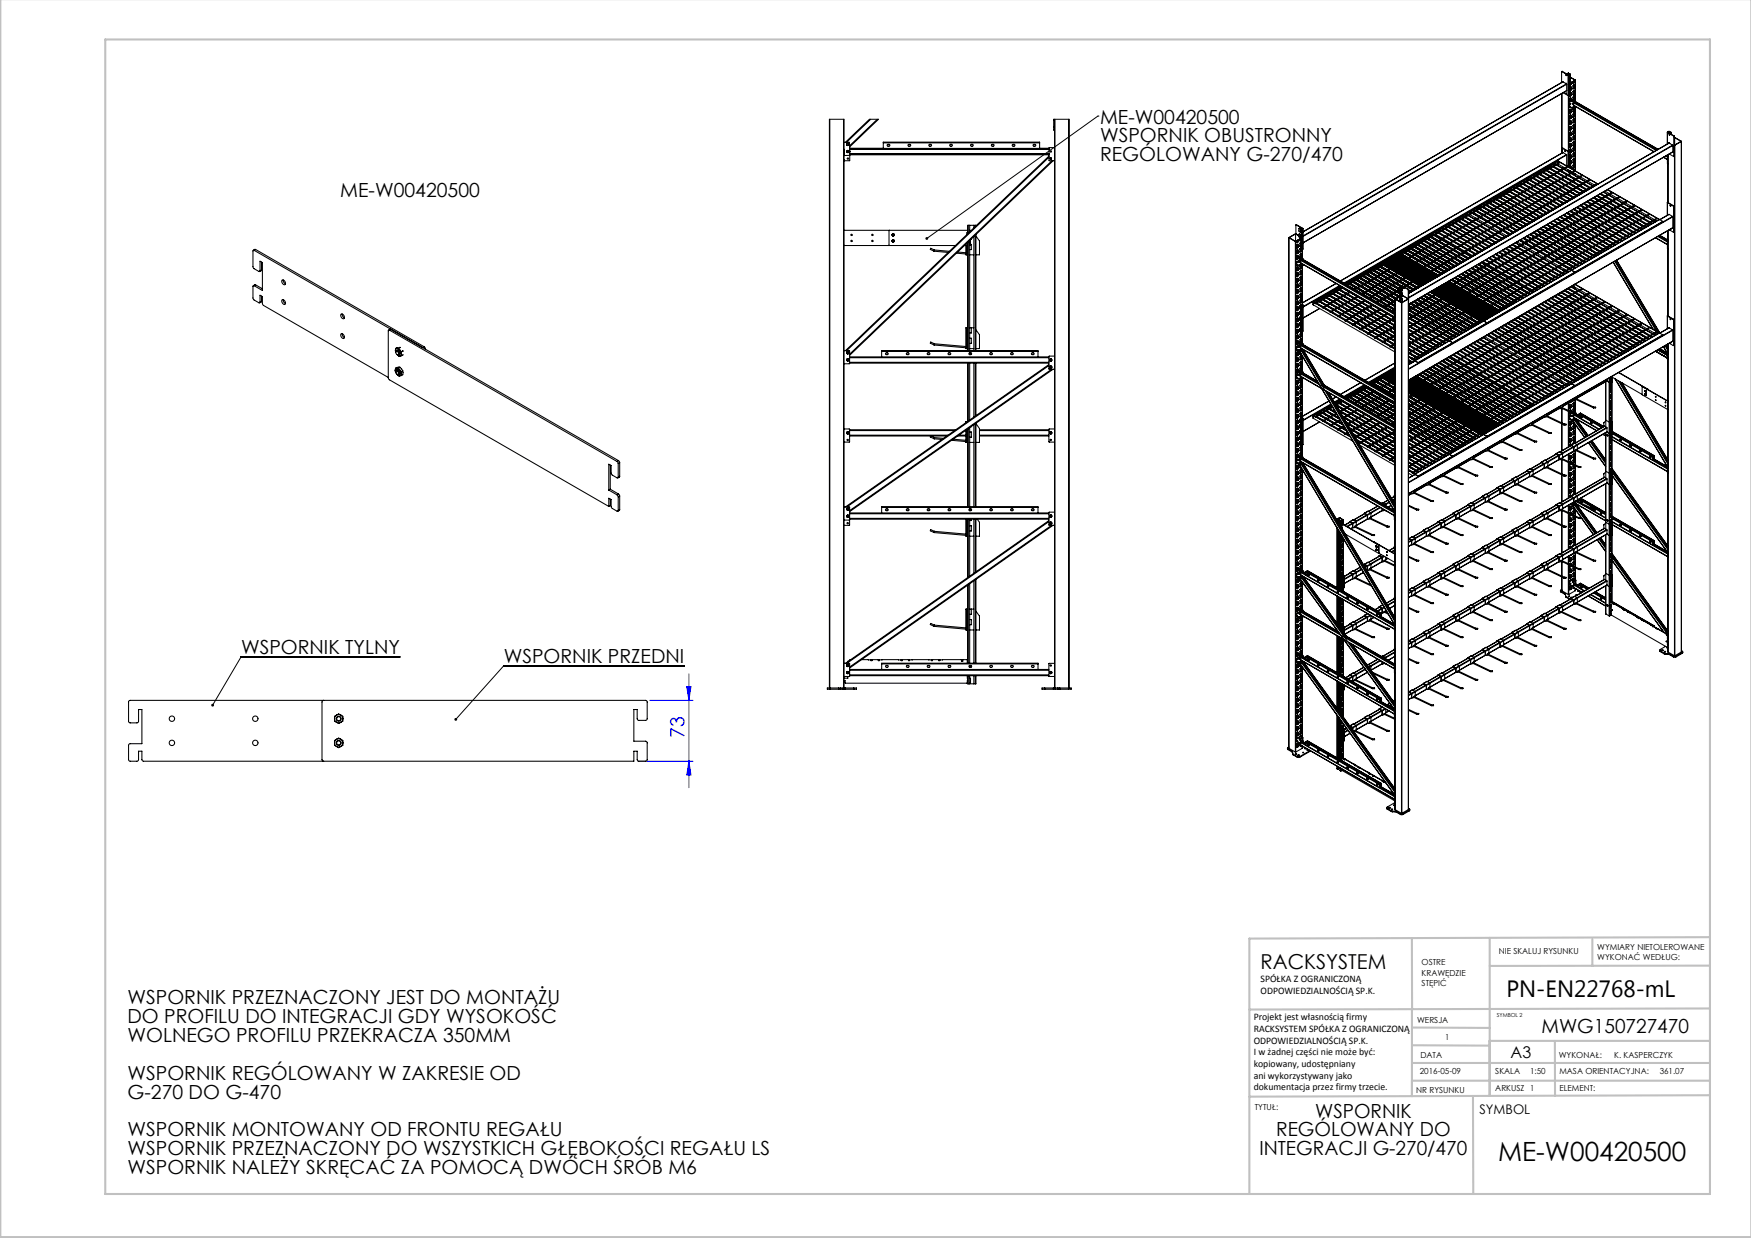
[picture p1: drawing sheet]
<svg xmlns="http://www.w3.org/2000/svg" width="420mm" height="297mm" viewBox="0 0 420 297" stroke-linecap="round" stroke-linejoin="round" font-family="sans-serif">
<defs><g id="words">
<text font-size="6.3" x="359.3" y="278.5">ME-W00420500</text>
<text font-size="5.6" x="361.3" y="239.1">PN-EN22768-mL</text>
<text font-size="4.9" x="302.4" y="232.4">RACKSYSTEM</text>
<g font-size="4.7">
<text x="263.9" y="29.6">ME-W00420500</text>
<text x="263.9" y="34.2">WSPORNIK OBUSTRONNY</text>
<text x="263.9" y="38.7">REGÓLOWANY G-270/470</text>
<text x="81.6" y="47.3">ME-W00420500</text>
<text x="57.8" y="156.9">WSPORNIK TYLNY</text>
<text x="120.8" y="159.1">WSPORNIK PRZEDNI</text>
<text x="30.6" y="240.9">WSPORNIK PRZEZNACZONY JEST DO MONTAŻU</text>
<text x="30.6" y="245.4">DO PROFILU DO INTEGRACJI GDY WYSOKOŚĆ</text>
<text x="30.6" y="250">WOLNEGO PROFILU PRZEKRACZA 350MM</text>
<text x="369.8" y="247.8">MWG150727470</text>
<text x="30.6" y="259">WSPORNIK REGÓLOWANY W ZAKRESIE OD</text>
<text x="30.6" y="263.5">G-270 DO G-470</text>
<text x="315.5" y="268.1">WSPORNIK</text>
<text x="30.6" y="272.6">WSPORNIK MONTOWANY OD FRONTU REGAŁU</text>
<text x="306.1" y="272.6">REGÓLOWANY DO</text>
<text x="30.6" y="277.1">WSPORNIK PRZEZNACZONY DO WSZYSTKICH GŁĘBOKOŚCI REGAŁU LS</text>
<text x="30.6" y="281.6">WSPORNIK NALEŻY SKRĘCAĆ ZA POMOCĄ DWÓCH ŚRÓB M6</text>
<text x="302.1" y="277.1">INTEGRACJI G-270/470</text>
</g>
<text font-size="4.7" fill="#00f" x="164.2" y="177.1" transform="rotate(-90 164.2 177.1)">73</text>
<text font-size="3.9" x="362.3" y="253.8">A3</text>
<text font-size="3.2" x="354.9" y="267.2">SYMBOL</text>
<g font-size="2.4">
<text x="302.4" y="235.6">SPÓŁKA Z OGRANICZONĄ</text>
<text x="302.4" y="238.4">ODPOWIEDZIALNOŚCIĄ SP.K.</text>
<text x="300.7" y="244.7">Projekt jest własnością firmy</text>
<text x="300.7" y="247.5">RACKSYSTEM SPÓŁKA Z OGRANICZONĄ</text>
<text x="300.7" y="250.3">ODPOWIEDZIALNOŚCIĄ SP.K.</text>
<text x="300.7" y="253.1">I w żadnej części nie może być:</text>
<text x="300.7" y="256">kopiowany, udostępniany</text>
<text x="300.7" y="258.8">ani wykorzystywany jako</text>
<text x="300.7" y="261.6">dokumentacja przez firmy trzecie.</text>
</g>
<g font-size="2">
<text x="383.1" y="227.9">WYMIARY NIETOLEROWANE</text>
<text x="341" y="231.6">OSTRE</text>
<text x="359.5" y="228.9">NIE SKALUJ RYSUNKU</text>
<text x="383.1" y="230.4">WYKONAĆ WEDŁUG:</text>
<text x="341" y="234.1">KRAWĘDZIE</text>
<text x="341" y="236.6">STĘPIĆ</text>
<text x="339.9" y="245.4">WERSJA</text>
<text x="346.6" y="249.5">1</text>
<text x="340.6" y="257.7">2016-05-09</text>
<text x="340.7" y="253.8">DATA</text>
<text x="358.7" y="257.7">SKALA</text>
<text x="367" y="257.7">1:50</text>
<text x="373.9" y="253.8">WYKONAŁ:</text>
<text x="374.1" y="257.7">MASA ORIENTACYJNA:</text>
<text x="387.2" y="253.8">K. KASPERCZYK</text>
<text x="398.1" y="257.7">361.07</text>
<text x="339.7" y="262.3">NR RYSUNKU</text>
<text x="358.7" y="261.7">ARKUSZ 1</text>
<text x="374.1" y="261.7">ELEMENT:</text>
<text x="301" y="266.4">TYTUŁ:</text>
</g>
<text font-size="1.3" x="359" y="244">SYMBOL 2</text>
</g></defs>
<path d="M155.8 168h10.4M164.7 164.7h1l-.5 3.3zM165.2 161.7v27.3M153 182.6h13.2M165.2 182.6l.5 3.3h-1z" fill="none" stroke="#00f" stroke-width=".24"/>
<path d="M263.4 27.8h.1M263.4 27.8l-41.1 29.4M95.9 157.6h-38.1l-6.8 11.6M164.1 159.8h-43.3l-11.5 12.8" fill="none" stroke="#000" stroke-width=".24"/>
<g fill="none" stroke="#c0c0c0" stroke-width=".5">
<path d="M.1 -.1v296.9h419.9M25.2 9.5h385v276.9h-385zM338.7 225.2v37.8M357.3 225v37.9v-13.2M382 225.4v6.3M410.1 224.8l-110.4 .4v61.2M410.1 231.7h-52.8M338.7 259.3h71.5M338.7 255h71.5M338.7 250.8l18.6 .1M338.7 246.5l18.6 .1M357.3 249.7h52.9"/>
<path d="M373 249.7v13.2M410.1 241.9l-110.4 .3M353.3 262.9l.1 23.5M410.2 262.7l-110.5 .4"/>
</g>
<path d="M222.1 56.9l-.1 .5 .3-.2-.3 .2a.34 .34 0 0 0 .5 .1 .34 .34 0 0 0 .1-.5 .34 .34 0 0 0-.5-.1zM50.7 169v.3l.1 .2 .2-.3-.2 .3a.34 .34 0 0 0 .5-.1 .34 .34 0 0 0-.1-.5 .34 .34 0 0 0-.5 .1zM109.1 172.4v.4l.2-.2-.2 .2a.34 .34 0 0 0 .5 0 .34 .34 0 0 0-.1-.5 .34 .34 0 0 0-.4 .1z" fill="#000"/>
<path d="M165.2 182.6l.5 3.3h-1zM164.7 164.7h1l-.5 3.3z" fill="#00f"/>
<path d="M198.9 28.6h3.5M208.6 28.6h2.1M252.7 28.6h3.7" fill="none" stroke="#000" stroke-width=".24"/>
<g fill="none" stroke="#000" stroke-width=".25">
<path d="M374.6 17.2v2.6M374.6 17.2l1.5 .8M374.7 17.1l-.1 .1M374.7 17.1l1.5 .9M374.9 19.6h.1M374.9 19.6l-62.4 36M374.9 19.6l.8 .5M375.7 20l.1 .1M375.7 18l.1 .1M376.1 18h.3M376.1 18v4.9M376.1 17.6v.3"/>
<path d="M376.1 17.6l.4 .2M376.2 18h.1M376.2 18h-.1M376.2 17.5l-.1 .1M376.2 17.5l.4 .3M376.3 18h.1M376.4 18v4.9M376.5 17.8l.1 .1M376.5 17.8h.1M376.6 17.8v.1M376.6 17.9l-.2 .1M376.6 17.9v4.9"/>
<path d="M376.6 17.8l-.3 .2M376.6 17.8v5M376.6 18.6l1.2 .6-.3 .2M376.6 18.5l1.2 .7M376.8 19.8v.4M376.8 19.8h.1M377.3 19.6v.4l.3-.2M377.3 19.6l-.5 .2M377.5 19.5v.3M377.5 19.8l-.2 .1M377.5 19.5h.1M377.5 19.8h.1"/>
<path d="M377.5 19.4h.1M377.5 19.4v.1M377.6 19.5v.3M377.6 19.4v.1M377.8 19.2l-.2 .2M377.9 19.2v5.2M198.9 28.6v136.5M199 28.6v136.5M202.3 28.6v136.5M202.4 34.2h1.3l.1 3-1.4 .1M202.4 35.8h.1M202.4 28.6v136.5"/>
<path d="M202.4 38.3h.1M202.4 36.9h.1M202.4 35.8v1.1M203.1 34.6l.1 .3M203.1 36.3l.2 .3M203.2 34.4l-.1 .2M203.2 34.4h.3M203.2 34.9h.3M203.3 36.1l-.2 .2M203.3 36.1h.2M203.3 36.6h.2M203.5 34.4l.1 .2"/>
<path d="M203.5 36.1l.1 .2M203.6 34.6l-.1 .3M203.6 36.3l-.1 .3M203.8 35.4v.2h47.8M203.8 35.8h47.8M203.8 36.2v.3M203.8 37.2v1.3h-1.3M203.8 36.9h47.8M203.8 37.1h47.8M208.6 28.6l-5.8 5.6M208.8 28.6l-5.7 5.5M210.4 28.6l-6.6 6.4"/>
<path d="M210.7 28.6l-6.9 6.7M211.9 34.3v-.2h37.5v.2M211.9 34.3v1.3M211.9 34.3h37.5M212.8 34.7l.5-.1 .1 .3-.5 .2zM217.8 34.7l.5-.1 .1 .3-.5 .2zM222.8 34.7l.5-.1 .1 .3-.5 .2zM227.8 34.7l.5-.1 .1 .3-.5 .2zM232.8 34.7l.5-.1 .1 .3-.5 .2zM237.8 34.7l.5-.1 .1 .3-.5 .2zM242.8 34.7l.5-.1 .1 .3-.5 .2zM247.8 34.7l.5-.1 .1 .3-.5 .2z"/>
<path d="M249.4 34.3v1.3M251.6 37.4l-48.8 46.7M251.6 37.7l-48.5 46.4M252.3 38.6l-48.5 46.4M252.6 38.6l-48.8 46.7M252.7 28.6v2.6h.2M252.9 28.7h-.2l.2 .1M252.9 30.4h-.2l.2 .1M252.9 35.4l-1.3 .1v3l1.3 .1M252.9 28.6v136.5M253 28.6v136.5M256.3 28.6v136.5"/>
<path d="M256.4 28.6v136.5M371.9 39.7l9.6 5.5 .6-.4M371.9 39.7v.5M371.9 39.7l9.6 5.5M371.9 39.8l-.7 .4M372.3 39.9l-.7 .5M372.7 39.2l9.6 5.5M372.7 39.3l-.7 .4M372.7 39.2v.5M372.7 39.9l1.6 .9M373.1 39.5l-.7 .4M373.2 39.6l-.7 .4"/>
<path d="M373.6 38.5l.1 .1M373.6 38.5l-42.2 24.4M373.6 38.6l9.7 5.5M373.6 38.6v.6M373.6 38.6l9.7 5.6M373.6 38.8l-.8 .4M373.7 39.3l1.6 1M374.1 38.9l-.9 .5M374.2 39l-.9 .5M374.6 22.4v14.3M374.7 35.6v1.1M374.7 35.6l1.4 .8"/>
<path d="M374.8 35.5l-.1 .1M374.8 35.5l1.6 .9M374.9 36.6h.1M374.9 36.6l-53.4 30.8M374.9 36.6l.8 .5M374.9 22.2l1.2 .7M375.4 36.2l.1 .1M375.6 20l.2 .2M375.7 22.3l.1 .1M375.7 20.1l.1 .1M375.7 37.1l.1 .1M375.7 37.1l-53.3 30.8"/>
<path d="M375.7 20.1l-63.2 36.5M375.8 21.7v.1M375.8 39.8h.1M375.8 21.7l-63.3 36.6M375.8 20.2v1.5M375.8 37.2v2.6M375.8 37.2l-2.2 1.3M375.8 20.2l-63.3 36.5M375.9 39.9l-.9 .6M376.1 22.9h.3M376.1 36.4h.3M376.1 36.4v3.6"/>
<path d="M376.2 23v13.3M376.3 36.3l-.2 .1M376.3 23v13.3M376.4 36.4v3.7M376.4 36.2l-.1 .1M376.4 36.2l.1 .1M376.5 36.2h.1M376.5 25.1v.7l.2-.1M376.5 30.5v.8l.3-.2M376.5 26.5v.7l.3-.2M376.5 27.8v.8l.3-.2M376.5 31.9v.7l.3-.1"/>
<path d="M376.5 34.6v.8l.3-.2M376.5 36l.1 .2M376.5 36.1h.1M376.5 24h.1M376.5 36.3h.1M376.5 36.3l-.1 .1M376.5 24l.9 .5M376.5 22.8h.1M376.5 25.6l.2 .1M376.5 24.3h.2M376.5 22.8v.3l.3-.2M376.6 36h-.1"/>
<path d="M376.6 27.8h-.1M376.6 30.5h-.1M376.6 34.6h-.1M376.6 31.9h-.1M376.6 26.4l-.1 .1M376.6 25.1h-.1M376.6 36.1v.1M376.6 36.1l-.1 .1M376.6 24h.1M376.6 24h-.1M376.6 22.8l-.2 .1M376.6 22.8h.1"/>
<path d="M376.6 36.2v.1M376.6 36.6h.1M376.6 38h.1M376.6 39.3h.1M376.6 39.9h.1M376.6 37.2h.1M376.6 38.5l.1 .1M376.6 36.3v.3M376.6 36.3v.1M376.6 37.7v.1M376.6 39.1h.1M376.6 37.9h.1"/>
<path d="M376.6 24l20.9 12M376.6 36.4l.1 .1M376.6 37.8h.1M376.6 39.1v.1M376.6 39.1l.1 .1M376.6 23.6h.1M376.6 24.9h.1M376.6 26.3h.1M376.6 27.7h.1M376.6 29h.1M376.6 30.4h.1M376.6 31.7l.1 .1"/>
<path d="M376.6 33.1h.1M376.6 34.5h.1M376.6 35.8l.1 .1M376.6 38.5h.1M376.6 23.5v.1M376.6 27.6v.1M376.6 30.3v.1M376.6 31.7h.1M376.6 34.4v.1M376.6 35.8h.1M376.6 37.1v.1M376.6 24.9l.1 .1"/>
<path d="M376.6 29l.1 .1M376.6 37v1M376.6 38.4v.9M376.6 33.1l.1 .1M376.6 38.6h.1M376.6 39.9l.1 .1M376.6 20.8l.1 .1M376.6 22.2l.1 .1M376.6 20.9h.1M376.7 39.7l-.1 .6M376.7 36.5v.1M376.7 37.8v.1"/>
<path d="M376.7 39.2v.1M376.7 36.6v.4M376.7 37.9v.5M376.7 39.3v.4M376.7 39.2h-.1M376.7 37h-.1M376.7 36.6h-.1M376.7 38.4h-.1M376.7 37.8h-.1M376.7 38.6h.1M376.7 35.9l-.1 .1M376.7 34.5h.1"/>
<path d="M376.7 34.5l-.1 .1M376.7 33.1l-.2 .2v.7l.3-.2M376.7 31.8l-.1 .1M376.7 30.4l-.1 .1M376.7 29.1l-.2 .1v.7l.3-.2M376.7 27.7l-.1 .1M376.7 26.3l-.1 .1M376.7 23.6l-.2 .1v.8l.2-.2M376.7 40h.1M376.7 37.2h.1M376.7 35.9h.1M376.7 33.2h.1"/>
<path d="M376.7 31.8h.1M376.7 30.4h.1M376.7 29.1h.1M376.7 27.7h.1M376.7 26.3h.1M376.7 23.6h.1M376.7 22.3h.1M376.7 24.3h.1M376.7 25.7h.1M376.7 25v-.1l-.1 .2M376.7 37.2h.1v.7M376.7 20.9l.1-.1v.8"/>
<path d="M376.7 22.3l.1-.1v.7M376.7 23.6l.1-.1v.6M376.7 26.3h.1v.7M376.7 27.7l.1-.1v.8M376.7 29.1l.1-.1v.7M376.7 30.4l.1-.1v.8M376.7 31.8l.1-.1v.8M376.7 33.2l.1-.1v.7M376.7 34.5l.1-.1v.8M376.7 35.9l.1-.1v.8M376.7 38.6l.1-.1v.8M376.7 40l.1-.1v.5"/>
<path d="M376.7 36.5v.5M376.7 39.2v.5M376.7 24.3l-.2 .1M376.7 25.7l-.2 .1M376.8 25.8h.1M376.8 24.9l-.1 .1M376.8 25.9l.6 .3M376.8 39.2l-.2 .1M376.8 20.9v.6M376.8 22.2v.7M376.8 23.6v.5M376.8 26.3v.7"/>
<path d="M376.8 27.7v.7M376.8 29v.7M376.8 30.4v.7M376.8 31.7v.7M376.8 33.1v.7M376.8 34.5v.7M376.8 35.8v.7M376.8 37.2v.7M376.8 38.5v.7M376.8 39.9v.5M376.8 36.5l-.1 .1M376.8 37.9l-.2 .1"/>
<path d="M376.8 20.2h.1M376.8 20.2l-.2 .1M376.8 21.5v.1M376.8 21.5l-.2 .1M376.8 22.9h.1M376.8 22.9l-.3 .2M376.8 27h.1M376.8 27l-.3 .1M376.8 28.4h.1M376.8 28.4l-.3 .1M376.8 29.7h.1M376.8 29.7l-.3 .2"/>
<path d="M376.8 31.1h.1M376.8 31.1l-.3 .1M376.8 32.4v.1M376.8 32.4l-.3 .2M376.8 33.8h.1M376.8 33.8l-.3 .1M376.8 35.2h.1M376.8 35.2l-.3 .1M376.8 36.5v.1M376.8 37.9h.1M376.8 39.2v.1M376.8 39.3l-.1 .1"/>
<path d="M376.8 37.9l-.1 .1M376.8 36.6h-.1M376.8 21.6l-.2 .1M377.1 25.7l.2 .2zM377.1 24.8l.2 .2zM377.1 24.3h.1M377.2 24.8l.1 .1M377.2 25.7l.1 .2M377.3 26.1v.7l.3-.2M377.4 24.5v.1M377.4 24.5h.1M377.4 24.1l20.3 11.7"/>
<path d="M377.4 24.1l-.3 .2M377.4 24.6v1.6M377.4 21.9h-.1v.8l.3-.2M377.4 27.3l-.1 .1v.7l.3-.1M377.4 31.4l-.1 .1v.7l.3-.2M377.4 35.5h-.1v.8l.3-.2M377.4 21.9h.1M377.4 27.3h.1M377.4 35.5h.1M377.4 31.4h.1M377.4 24.1h.1M377.5 26.1l-.1 .1"/>
<path d="M377.5 26.1h.1M377.5 25.3l19.2 11.1-19.2-11.1M377.5 25.8h.1M377.5 24.5v1.6M377.5 24.5l-.1 .1M377.5 24.7l19.8 11.4M377.5 20.4h.1M377.5 21.7h.1M377.5 23.1h.1M377.5 25.8l.1 .1M377.5 27.2h.1M377.5 28.5h.1"/>
<path d="M377.5 29.9h.1M377.5 31.3h.1M377.5 32.6h.1M377.5 34h.1M377.5 35.3h.1M377.5 36.7h.1M377.5 38.1h.1M377.5 39.4h.1M377.5 39.4l.1 .1M377.5 20.3v.1M377.5 23v.1M377.5 27.1v.1"/>
<path d="M377.5 29.8v.1M377.5 31.2v.1M377.5 33.9v.1M377.5 36.6v.1M377.5 38v.1M377.5 21.7l.1 .1M377.5 28.5l.1 .1M377.5 32.6l.1 .1M377.5 35.3l.1 .1M377.5 38.8l-.2 .2M377.5 20.9v.2M377.5 22.2v.3"/>
<path d="M377.5 23.6v.2M377.5 26.3v.3M377.5 27.7v.2M377.5 29v.3M377.5 30.4v.3M377.5 31.7v.3M377.5 33.1v.3M377.5 34.5v.2M377.5 35.8v.3M377.5 37.2v.3M377.5 38.5v.3M377.5 39.9v.3"/>
<path d="M377.5 21.1l.1 .1M377.5 21.1l-.2 .2M377.5 20.9h.1M377.5 22.5l-.2 .1M377.5 22.2l.1 .1M377.5 22.5h.1M377.5 23.6h.1M377.5 23.8l.1 .1M377.5 23.8l-.2 .2M377.5 26.6l-.2 .1M377.5 26.3h.1M377.5 26.6h.1"/>
<path d="M377.5 27.9l-.2 .2M377.5 27.7h.1M377.5 27.9l.1 .1M377.5 29.3l-.2 .1M377.5 29l.1 .1M377.5 29.3h.1M377.5 30.7l-.2 .1M377.5 30.4h.1M377.5 30.7h.1M377.5 32l-.2 .2M377.5 31.7l.1 .1M377.5 32h.1"/>
<path d="M377.5 33.4l-.2 .1M377.5 33.1h.1M377.5 33.4h.1M377.5 34.7l-.2 .2M377.5 34.5h.1M377.5 34.7l.1 .1M377.5 35.8l.1 .1M377.5 36.1h.1M377.5 36.1l-.2 .1M377.5 37.2h.1M377.5 37.5h.1M377.5 37.5l-.2 .1"/>
<path d="M377.5 38.5l.1 .1M377.5 38.8l.1 .1M377.5 39.9h.1M377.5 20.4v.5M377.5 23.1v.5M377.5 28.6v.4M377.5 31.3v.4M377.5 34v.5M377.5 36.7v.5M377.5 39.4v.5M377.5 38.1v.4M377.5 35.4v.4"/>
<path d="M377.5 32.6v.5M377.5 29.9v.5M377.5 27.2v.5M377.5 21.8v.4M377.5 25.8v.5M377.6 21.8h.1M377.6 27.2h.1M377.6 29.9h.1M377.6 29.9v-.1l-.3 .3v.8l.3-.2M377.6 32.6v.1M377.6 32.6v-.1l-.3 .3v.8l.3-.2M377.6 35.4h.1"/>
<path d="M377.6 38.1h.1M377.6 38.1v-.1l-.3 .3v.7l.3-.1M377.6 39.5h.1M377.6 39.5v-.2l-.3 .3v.8l.3-.2M377.6 36.7h.1M377.6 36.7v-.1l-.3 .3v.8l.3-.2M377.6 34h.1M377.6 34v-.1l-.3 .3v.7l.3-.1M377.6 31.3h.1M377.6 28.6h.1M377.6 28.6v-.2l-.3 .3v.8l.3-.2M377.6 25.8h.1"/>
<path d="M377.6 23.1h.1M377.6 23.1v-.1l-.3 .3v.8l.3-.2M377.6 20.4h.1M377.6 20.4v-.1l-.3 .3v.7l.3-.1M377.6 21.8v-.2l-.2 .2M377.6 27.2v-.1l-.2 .2M377.6 31.3v-.1l-.2 .1M377.6 35.4v-.2l-.2 .2M377.6 36.7v.5M377.6 35.4v.5M377.6 39.5v.4M377.6 21.8v.5"/>
<path d="M377.6 27.2v.5M377.6 29.9v.5M377.6 32.7v.4M377.6 38.1v.5M377.6 34v.5M377.6 31.3v.5M377.6 28.6v.5M377.6 25.8v.5M377.6 23.1v.5M377.6 20.4v.5M377.6 20.9v.3M377.6 22.3v.2"/>
<path d="M377.6 23.6v.3M377.6 26.3v.3M377.6 27.7v.3M377.6 29.1v.2M377.6 30.4v.3M377.6 31.8v.2M377.6 33.1v.3M377.6 34.5v.3M377.6 35.9v.2M377.6 37.2v.3M377.6 38.6v.3M377.6 39.9v.3"/>
<path d="M377.8 25.5l.1 15.5M399 37.7l.9 .6-.9-.6M399.6 37.4l.3 .2M399.8 37.3l.3 .2M399.9 31.7v2.9M399.9 37.6l.2 1.7M400 37.5h.1M400 31.7v.1M400 31.8v2.7M400 31.7l1.5 .9M400 31.8l1.4 .9M400 37.2h.1"/>
<path d="M400 37.5l.1 .1M400.1 31.7h.1M400.1 37.5h-.1M400.1 37.5h.1M400.1 37.1v11.5M400.2 31.5h.2M400.2 31.5l-.2 .2M400.2 31.5l.1 .1M400.3 31.6h.1M400.3 31.6l.1 .3M400.3 32.2l.2 .2zM400.3 34.3l-62.4 36.1"/>
<path d="M400.3 34.3l.9 .5M400.4 31.6l.3 .2M400.4 36.9l1 .7M400.4 34.3l.1 .1-.2-.1M400.4 32.2l.1 .2M400.4 31.5l.4 .2M400.4 31.5l-.4 .3M400.7 31.8l.1 .1M400.8 31.9v.3M400.8 31.7l.1 .2M400.8 31.7l-.1 .1M400.9 31.9h-.1"/>
<path d="M400.9 31.9v.3M401.2 34.8v.1M401.2 34.8l-63.3 36.6M401.2 36.4v.1M401.2 36.4l-63.3 36.6M401.2 34.9v1.5M401.2 34.9l-63.3 36.6M401.4 32.7l.1 .1M401.5 32.8l-.1 4.8M401.5 32.6l.1 .1M401.5 32.6l-.1 .1M401.6 37.5h.1"/>
<path d="M401.6 33l1.7 .9M401.6 37.5l-.1 .1M401.6 32.7l-.1 .1M401.6 32.7v4.8M401.6 34.8h.1M401.6 34.8v122.5M401.7 33l1.5 .9-1.6 .8M401.7 33l-.1 .1M401.7 33v124.3M403.3 33.9l-1.7 .9M403.3 33.9v122.5M61.3 59.9l-.5 .1"/>
<path d="M61.3 59.9l-.3 .2M61.3 59.9l40.5 23.3M202.4 58.8l26.8 .1M202.4 55.3h29.7M213.3 55.3v3.6M214 57.8l.1 .2M214 56.4l.1 .2M214.1 57.6l-.1 .2M214.1 57.6h.3M214.1 58h.3M214.1 56.1l-.1 .3M214.1 56.1h.3"/>
<path d="M214.1 56.6h.3M214.4 57.6l.1 .2M214.4 56.1l.1 .3M214.5 57.8l-.1 .2M214.5 56.4l-.1 .2M224.1 60l-.1 .2M224.1 60l-.9-.4-.1 .2 .9 .4M224.1 60h.1M224.1 60v.3M224.1 60l3.6 .3M231.7 58.9v2.2h.1M231.8 58.9v2.2"/>
<path d="M231.9 58.3v.6h-.6M232 58.3h.1M232.1 55.8h-.2v.5M232.1 58.2v25.9M232.2 54.1h-.1v2h-.2M232.2 54.1h1.7M232.2 54.1v1.9M232.2 58v26.1M232.6 58.9l.1-.1-.1-1.1v26.4M232.6 55.3l.1 .2M232.6 54.1v1.5M232.7 58.6l.3 .1v1.1l-.4 .1"/>
<path d="M233 57.3l-.1 .1M233 57.3h.1M233.6 54.1v.6M233.6 56.7v27.4M233.9 54.1l.2 .1M233.9 54.1v.2M233.9 56.4v27.7M234.1 56.6l.8 1.2M234.1 56.3v27.8M234.9 57.8h.1M234.9 57.8v3.3h-.8M309.1 57l.1 122.5"/>
<path d="M309.2 57l1.5 .9M309.2 57v122.5M310.7 57.9h.1M310.7 57.9v122.5M310.8 56.1l-1.6 .9 1.6 .9M310.8 56.1l.8 .5M310.8 56.1v1.8M310.8 57.9v122.5M310.9 54l-.1 2.1M310.9 54l1.6 .9M311 53.9l-.1 .1M311 53.9l1.5 .9"/>
<path d="M311.1 57.8l-.3 .1M311.1 57.8v.4l.3-.2M311.1 58.8v.8l.3-.2M311.1 58.8h.1M311.1 58.7h.1M311.1 58.6v.1M311.1 60h.1M311.2 58.7h.1M311.2 58.7l-.1 .1M311.2 58.7l.2-.1v.8M311.3 58h.1M311.3 57.6v.4"/>
<path d="M311.3 58.7v.6M311.3 57.6h.1M311.3 58l-.2 .1M311.3 59.3l.1 .1M311.3 59.3l-.2 .2M311.4 57.6v.4M311.6 56.5l-.9-.4-1.5 .9M311.7 54.8h.1M311.7 56.1h.1M311.7 54.8h-.1M311.7 56.1l-.1 .1M311.7 54.8l.5 .2"/>
<path d="M311.7 56.1l.4 .3M311.8 57.5l.1 .1M311.8 58.9l.1 .1M311.8 57.4v.4l.2-.2M311.8 58.4v.7l.2-.2M311.8 59.7v.8l.3-.2M311.8 57.4l-.5 .2M311.8 57.4l-.4 .2M311.8 58.4h.1M311.8 59.7h.1M311.9 58.3l-.1 .1M311.9 59.7h-.1"/>
<path d="M311.9 58.3h.1M311.9 59.7h.1M311.9 54.9v-.2l.1 .2M312 55.6h-.1M312 58.3l-.2 .1M312 59.7h-.1M312 54.8v.1M312 59.5l-.1 .2M312 58.1l-.1 .2M312 58.1v.1M312 59.5h.1M312 58.2h.1"/>
<path d="M312 55.6h.1M312 58.3h.1M312 59.7h.1M312 56.9h.1M312 56.9l-.1 .1M312 58.3h-.1M312 56.8l.1 .1M312 55.4v.2M312 56.8v.1M312 58.2v.1M312 59.5v.2M312 59.5l.1 .1"/>
<path d="M312 56.8l.1 1M312 56.4h.1M312 55.5l.1 .9M312 55h.2M312 55l-.4-.2v.6l.3 .2M312 56.4l-.4-.2v.6l.3 .2v-.2h.1M312 55.5l-.1-.1v.2M312 55v.5M312 56.4v.4M312 59.1l.1 .1M312 57.8h.1M312 57.6h-.2"/>
<path d="M312 58.9l-.2 .1M312 57.3v.3M312 58.7v.2M312 57.2h.1M312 57.2v.1M312.1 59.6l.1 .3M312.1 58.2v.9M312.1 59.6l-.1 .4M312.1 58.2l-.1 .5M312.1 57.7v.1M312.1 59.1v.1M312.1 55h-.1"/>
<path d="M312.1 56.4h-.1M312.1 56.4h.1M312.1 55h.1M312.1 57.2l-.1 .1M312.1 57.8h.1M312.1 56.3v.1M312.1 57.2h.1M312.1 57.1l-.1 .1M312.1 59.7v.4M312.1 58.3l-.1 .4M312.2 59.9h.1M312.2 55v4.9"/>
<path d="M312.4 59.9v2M312.4 54.8v.1M312.4 54.9l-.3 .1M312.5 54.8v.1M312.5 54.8h-.1M312.5 54.9l-.3 .1M312.5 54.9v4.9M312.5 59.8l-.3 .1M312.5 54.8v5M336.9 59.8l9.7 5.5M336.9 59.8v.6M336.9 59.8l9.6 5.6"/>
<path d="M336.9 60l-.4 .2M337.1 59.7l9.7 5.5M337.1 59.7v.2M337.1 59.8v.1M337.2 59.7h-.1M337.2 59.7l9.6 5.5M337.2 59.7h.1M337.6 60l-.2 .1M337.7 59.4l9.7 5.4M337.7 59.4v.5M337.7 59.4l9.6 5.5M337.7 59.5l-.4 .2"/>
<path d="M337.9 59.2v.2M337.9 59.2l9.6 5.6M338 59.2l9.6 5.5-9.7-5.5M338.2 59.6l-.5 .3M338.2 59.8l-.4 .2M338.4 59.5l-.2 .1M338.5 59.7h-.1M338.5 58.9l9.7 5.5M338.5 58.9l9.6 5.5M338.5 58.9v.5M338.5 59l-.4 .3M338.7 58.8v.2"/>
<path d="M338.7 58.8l9.7 5.5M338.7 58.9h.1M339 59.2l-.5 .3M339 59.3l-.4 .3M339.2 59.1h-.2M339.3 59.2h-.1M339.3 58.4v.6M339.3 58.4l9.7 5.6M339.3 58.6l-.4 .2M339.4 58.4h-.1M339.5 58.3l9.7 5.5zM339.5 58.3v.2"/>
<path d="M339.5 58.5h.1M339.8 58.7l-.5 .3M339.9 58.9l-.5 .2M340 58.6l-.2 .1M340.1 58.7l-.1 .1M340.1 58l9.7 5.5M340.1 58v.5M340.1 58l9.6 5.5M340.1 58.1l-.4 .3M340.3 57.9v.1M340.3 57.9l9.7 5.5M340.3 58h.1"/>
<path d="M340.6 58.2l-.6 .4M340.7 58.4l-.5 .2M340.8 58.1l-.2 .1M340.9 58.3h-.1M340.9 57.5v.5M340.9 57.5l9.7 5.5M340.9 57.5l9.6 5.6M340.9 57.6l-.4 .3M341.1 57.4l9.7 5.5 .4-.3M341.1 57.4v.2M341.1 57.4l9.7 5.5M341.1 57.5v.1"/>
<path d="M341.4 57.8l-.6 .3M341.5 57.9l-.5 .3M341.6 59.7l-.5 .3M341.6 57.7l-.2 .1M341.6 59.9l-.4 .2M341.7 57.8h-.1M341.7 57l9.7 5.6M341.7 57v.6M341.7 57.2l-.4 .2M341.8 59.6l-.2 .1M341.8 57h-.1M341.9 59.8h-.1"/>
<path d="M341.9 56.9v.2M341.9 56.9l9.7 5.5M341.9 56.9l9.7 5.6M341.9 57.1h.1M342.2 57.3l-.6 .3M342.3 57.5l-.5 .2M342.4 59.3l-.6 .3M342.4 57.2l-.2 .1M342.4 59.4l-.4 .3M342.5 57.3l-.1 .1M342.5 56.6l9.7 5.5M342.5 56.6v.5"/>
<path d="M342.5 56.6l9.6 5.5M342.5 56.7l-.4 .3M342.6 59.2h-.2M342.7 59.3h-.1M342.7 56.5v.2M342.7 56.5l9.7 5.5M342.7 56.6h.1M342.8 56.4l-.1 .1M343 56.9l-.6 .3M343.1 57l-.5 .3M343.2 58.8l-.6 .3M343.2 56.7l-.2 .1"/>
<path d="M343.2 59l-.4 .2M343.3 56.9h-.1M343.3 56.1l9.7 5.5M343.3 56.1v.6M343.3 56.3l-.4 .2M343.4 58.7l-.2 .1M343.5 58.8l-.1 .1M343.5 56l9.7 5.5 .6-.4M343.5 56v.2M343.5 56l9.7 5.6M343.5 56.1v.1M343.8 56.4l-.6 .3"/>
<path d="M343.9 56.5l-.5 .3M344 58.4l-.6 .3M344 56.3l-.2 .1M344 58.5l-.4 .3M344.1 56.4l-.1 .1M344.2 58.2l-.2 .1M344.3 58.4h-.1M344.3 55.5v.6M344.3 55.5l9.7 5.6M344.3 55.7l-.6 .3M344.4 56.2l1.6 1M344.8 57.9l-.6 .3"/>
<path d="M344.8 55.8l-.7 .4M344.8 58l-.4 .3M344.9 56l-.7 .3M345 59.9l-.6 .3M345 57.8l-.2 .1M345 60l-.4 .3M345.1 57.9l-.1 .1M345.1 55.1v.5M345.1 55.1l9.7 5.5M345.1 55.2l-.6 .4M345.2 59.7l-.2 .1M345.2 55.8l1.6 .9"/>
<path d="M345.2 55l-.1 .1M345.2 59.9h.1M345.6 57.4l-.6 .3M345.6 55.4l-.7 .4M345.6 57.6l-.4 .2M345.7 55.5l-.7 .4M345.8 59.4l-.6 .3M345.8 57.3l-.2 .1M345.8 59.5l-.4 .3M345.9 57.1l-.2 .1M345.9 57.5h-.1M345.9 54.6l9.7 5.5 .6-.4"/>
<path d="M345.9 54.6l9.7 5.6M345.9 54.6v.5M345.9 54.8l-.6 .3M346 59.3l-.2 .1M346 55.3l1.6 1M346 59.4v.1M346.2 57.3l1.6 .9M346.4 54.9l-.7 .4M346.5 55l-.7 .4M346.6 58.9l-.6 .3M346.6 56.8l-.8 .5M346.6 59.1l-.4 .2"/>
<path d="M346.7 56.6l-.2 .1M346.7 57l-.7 .4M346.8 54.2l9.6 5.5M346.8 54.2v.5M346.8 54.3l-.7 .4M346.8 58.8l-.2 .1M346.8 54.9l1.6 .9M346.9 59h-.1M347 56.8l1.6 1M347.2 54.4l-.7 .5M347.3 54.6l-.7 .3M347.4 58.5l-.6 .3"/>
<path d="M347.4 56.4l-.8 .4M347.4 56.2h-.1h.2M347.4 58.6l-.4 .3M347.5 56.5l-.7 .4M347.6 53.7l9.6 5.5M347.6 53.7v.5M347.6 53.8l-.7 .4M347.6 58.3l-.2 .1M347.6 54.4l1.6 .9M347.7 58.5h-.1M347.8 56.3l1.6 1M348 58.3l1.6 .9"/>
<path d="M348 54l-.7 .4M348.1 54.1l-.7 .4M348.2 55.9l-.8 .4M348.3 55.7l-.2 .1M348.3 56.1l-.7 .3M348.3 60l-.5 .3M348.4 53.2l9.6 5.5zM348.4 53.2v.6M348.4 53.4l-.7 .3M348.4 57.9l-.8 .4M348.4 53.9l1.6 1M348.5 58l-.7 .4"/>
<path d="M348.6 59.8l-.2 .1M348.6 55.9l1.6 .9M348.6 60h.1M348.8 57.8l1.6 1M348.8 53.5l-.7 .4M348.9 53.6l-.7 .4M349 55.5l-.8 .4M349.1 55.2l-.2 .1M349.1 55.6l-.7 .4M349.1 59.5l-.5 .3M349.2 52.8v.5M349.2 52.8l9.6 5.5"/>
<path d="M349.2 52.9l-.7 .4M349.2 57.4l-.8 .4M349.2 53.5l1.6 .9M349.2 52.7v.1M349.2 59.6l-.4 .3M349.3 57.6l-.7 .3M349.4 59.4l-.2 .1M349.4 55.4l1.6 1M349.4 59.5v.1M349.6 57.4l1.6 .9M349.6 53l-.7 .5M349.7 54.9l.1-.1-.1 .1"/>
<path d="M349.7 53.2l-.7 .4M349.8 59.3l1.6 1M349.8 55l-.8 .4M349.9 55.1l-.7 .4M350 52.3l9.6 5.5 .6-.4M350 52.3v.5M350 52.3l9.6 5.6M350 52.4l-.7 .4M350 57l-.8 .4M350 53l1.6 .9M350.1 57.1l-.7 .4M350.2 58.9l-.8 .4"/>
<path d="M350.2 55l1.6 .9M350.2 59.1l-.6 .3M350.4 56.9l1.6 1M350.4 52.6l-.7 .4M350.5 52.7l-.7 .4M350.6 58.9l1.6 .9M350.6 54.5l-.8 .5M350.7 54.3l-.2 .1M350.7 54.7l-.7 .4M350.8 51.8v.6M350.8 51.8l9.6 5.6zM350.8 52l-.7 .3"/>
<path d="M350.8 56.5l-.8 .4M350.8 52.5l1.6 1M350.9 56.6l-.7 .4M351 58.5l-.8 .4M351 54.5l1.6 .9M351 58.6l-.6 .4M351.2 56.5l1.6 .9M351.2 52.1l-.7 .4M351.3 53.9h.2h-.2M351.3 52.3l-.7 .3M351.4 58.4l1.6 1M351.4 54.1l-.7 .4"/>
<path d="M351.5 54.2l-.7 .4M351.6 51.4v.5M351.6 51.4l9.6 5.5M351.6 51.5l-.7 .4M351.6 56l-.8 .5M351.6 52.1l1.6 .9M351.6 51.3v.1M351.7 56.2l-.7 .4M351.8 58l-.8 .4M351.8 54l1.6 1M351.8 58.1l-.6 .4M352 60l-.8 .4"/>
<path d="M352 56l1.6 .9M352 51.7l-.7 .4M352.1 53.5l.1-.1-.1 .1M352.1 51.8l-.7 .4M352.2 58l1.6 .9M352.2 53.6l-.7 .4M352.3 53.8l-.7 .3M352.3 59.9l1.7 1M352.4 55.6l-.8 .4M352.4 50.7h.1M352.5 55.7l-.7 .4M352.5 50.7l.1 .1"/>
<path d="M352.5 50.8l9.7 5.6M352.5 50.8v.5M352.5 50.9l-.8 .5M352.6 57.5l-.8 .5M352.6 53.6l1.6 .9M352.6 51.5l1.6 .9M352.6 50.8l9.7 5.5-9.8-5.5M352.6 50.8h.1M352.6 57.7l-.6 .4M352.8 59.5l-.8 .4M352.8 55.5l1.6 1M352.8 59.6l-.6 .4"/>
<path d="M353 57.5l1.6 .9M353 51.1l-.9 .5M353 53.1l-.7 .5M353.1 51v.1M353.1 52.9l-.2 .1M353.1 51.2l-.9 .5M353.1 53.3l-.7 .4M353.2 59.5l1.6 .9M353.2 55.1l-.8 .4M353.3 55.3l-.7 .3M353.4 57.1l-.8 .4M353.4 53.1l1.6 .9"/>
<path d="M353.4 50.3l9.7 5.5zM353.4 50.3v.5M353.4 50.4l-.6 .4M353.5 57.2l-.7 .4M353.5 51l1.6 .9M353.6 59l-.8 .5M353.6 55.1l1.6 .9M353.6 59.2l-.6 .3M353.8 57l1.6 1M353.8 52.7l-.7 .4M353.9 50.6l-.8 .4M353.9 52.8l-.7 .4"/>
<path d="M353.9 50.7l-.6 .4M354 59l1.6 .9M354 54.6l-.8 .5M354.1 52.4l-.4 .1M354.1 54.8l-.7 .4M354.2 56.6l-.8 .4M354.2 49.8l9.7 5.5 .6-.3M354.2 49.8l9.7 5.5M354.2 49.8v.6M354.2 50l-.6 .3M354.3 56.7l-.7 .4M354.3 50.5l1.6 1"/>
<path d="M354.3 49.8h-.1M354.4 58.6l-.8 .4M354.4 54.6l1.6 .9M354.4 52.5l1.6 1M354.4 58.7l-.6 .4M354.6 56.6l1.6 .9M354.7 50.1l-.8 .4M354.7 50.3l-.6 .3M354.8 58.5l1.6 1M354.8 54.2l-.8 .4M354.8 52.1l-.9 .5M354.8 52.1h.1"/>
<path d="M354.9 54.3l-.7 .4M354.9 52.3l-.9 .4M354.9 51.8l-.2 .1h.2M355 56.1l-.8 .5M355 49.4v.5M355 49.4l9.6 5.5M355 49.5l-.6 .4M355 49.4l9.7 5.5-9.7-5.5M355.1 56.3l-.7 .4M355.1 50.1l1.6 .9M355.2 58.1l-.8 .4M355.2 54.1l1.6 1"/>
<path d="M355.2 58.2l-.6 .4M355.2 52l1.7 1M355.4 56.1l1.6 .9M355.5 49.7l-.7 .4M355.5 49.8l-.6 .4M355.6 58.1l1.6 .9M355.6 53.7l-.8 .4M355.7 51.6l-.8 .4M355.7 53.9l-.7 .3M355.7 51.4l-.1 .1M355.7 51.8l-.6 .3M355.8 55.7l-.8 .4"/>
<path d="M355.8 48.9v.5M355.8 48.9l9.7 5.5zM355.8 49l-.6 .4M355.9 55.8l-.7 .4M355.9 49.6l1.6 1M356 57.6l-.8 .5M356 57.8l-.6 .4M356 51.6l1.7 .9M356.1 59.6l-.7 .4M356.2 55.6l1.6 1M356.2 53.6l1.6 .9M356.3 49.2l-.7 .4"/>
<path d="M356.3 49.3l-.6 .4M356.4 57.6l1.6 .9M356.5 51.1l-.8 .5M356.5 50.9l-.1 .1M356.5 51.3l-.6 .4M356.5 59.6h.1M356.6 53.1l-1 .6M356.6 55.2l-.8 .4M356.6 48.5v.5M356.6 48.5l9.6 5.5M356.6 48.6l-.6 .3M356.6 53.1l.1 .1"/>
<path d="M356.6 48.4l9.7 5.6M356.7 53.3l-.9 .5M356.7 55.4l-.7 .3M356.7 49.2l1.6 .9M356.7 48.4l-.1 .1M356.8 57.2l-.8 .4M356.8 57.3l-.6 .4M356.9 51.1l1.6 .9M356.9 59.1l-.7 .5M357 55.2l1.6 .9M357 53.1l1.7 .9M357.1 48.7l-.7 .4"/>
<path d="M357.2 48.9l-.7 .3M357.2 57.1l1.6 1M357.3 50.7l-.8 .4M357.3 50.5h-.1M357.3 50.8l-.6 .4M357.3 59.1h.1M357.4 54.8l-.8 .4M357.4 48v.5M357.4 48l9.7 5.5M357.4 48.1l-.6 .4M357.4 52.6l-.7 .5M357.5 48l9.6 5.5"/>
<path d="M357.5 54.9l-.7 .4M357.5 48.7l1.6 .9M357.5 48h-.1M357.5 52.8l-.6 .4M357.6 56.7l-.8 .4M357.6 56.9l-.6 .3M357.7 50.6l1.6 1M357.8 58.7l-.8 .4M357.8 58.8l-.6 .4M357.8 52.6l1.7 .9M357.9 48.3l-.7 .4M358 48.4l-.7 .4"/>
<path d="M358 56.7l1.6 .9M358 54.6l1.6 .9M358.1 50.2l-.8 .4M358.1 50l-.1 .1M358.1 50.4l-.6 .3M358.1 58.6l.1 .1M358.2 47.5v.6M358.2 47.5l9.7 5.6M358.2 47.7l-.6 .3M358.2 52.2l-.7 .4M358.3 48.2l1.6 1M358.3 47.5l9.6 5.5 .6-.3"/>
<path d="M358.3 47.5h-.1M358.3 47.5h.1M358.3 52.3l-.6 .4M358.4 56.2l-.8 .5M358.4 54.2l-1 .5M358.4 54.1l.1 .1M358.4 56.4l-.6 .4M358.4 54.3l-.8 .5M358.5 50.2l1.6 .9M358.6 58.2l-.8 .4M358.6 52.1l1.7 1M358.7 47.8l-.7 .4"/>
<path d="M358.8 47.9l-.7 .4M358.8 56.2l1.6 1M358.8 54.1l1.7 .9M358.9 49.8l-.8 .4M358.9 49.5l-.1 .1 .1-.1M358.9 49.9l-.6 .4M358.9 58.2h.1M359 47.1v.5M359 47.1l9.7 5.5M359 47.1l9.6 5.5M359 47.2l-.6 .4M359 51.7l-.7 .4"/>
<path d="M359.1 47.8l1.6 .9M359.1 51.9l-.6 .3M359.2 55.8l-.8 .4M359.2 53.7l-.7 .4M359.2 55.9l-.6 .4M359.3 49.7l1.6 1M359.3 53.8l-.6 .4M359.4 57.7l-.8 .5M359.4 57.9l-.6 .4M359.4 51.7l1.7 .9M359.5 47.3l-.7 .4M359.6 47.5l-.7 .3"/>
<path d="M359.6 49.1h.1l-.1 .1M359.6 53.6l1.7 1M359.7 49.3l-.8 .4M359.7 49.4l-.6 .4M359.7 55.6l1.7 1M359.7 57.7h.1M359.8 46.6v.5M359.8 46.6l9.7 5.5M359.8 46.7l-.6 .4M359.8 51.3l-.7 .4M359.9 47.3l1.6 .9M359.9 51.4l-.6 .4"/>
<path d="M360 53.2l-.7 .4M360.1 49.3l1.6 .9M360.1 53.4l-.6 .3M360.2 55.2l-1 .5M360.2 57.3l-.8 .4M360.2 55.2h.1M360.2 55.4l-.8 .4M360.2 51.2l1.7 1M360.3 46.9l-.7 .4M360.4 47l-.7 .4M360.4 53.2l1.7 .9M360.5 48.8l-.8 .4"/>
<path d="M360.5 60l1.1 .6M360.5 48.6l-.1 .1 .1-.1M360.5 49l-.6 .3M360.6 57.2v.1M360.6 55.1l1.6 1M360.6 46.1l9.7 5.5 .6-.3M360.6 46.1v.6M360.6 46.1l9.6 5.6M360.6 46.3l-.6 .3M360.7 50.8l-.8 .4M360.7 46.8l1.6 1M360.7 50.9l-.6 .4"/>
<path d="M360.8 52.8l-.7 .4M360.9 48.8l1.6 .9M360.9 52.9l-.6 .4M361 56.8l-.8 .4M361 54.7l-.7 .4M361 50.8l1.7 .9M361.1 59.6l12.4 7.1M361.1 46.4l-.7 .4M361.1 54.9l-.6 .3M361.2 46.6l-.7 .3M361.2 52.7l1.7 1M361.3 48.4l-.8 .4"/>
<path d="M361.3 59.5l1.1 .6M361.3 48.1l-.1 .1M361.3 48.5l-.6 .4M361.4 54.7l1.6 .9M361.4 45.7v.5M361.4 45.7l9.7 5.5zM361.4 45.8l-.6 .4M361.5 50.3l-.8 .4M361.5 46.4l1.6 .9M361.5 50.5l-.6 .3M361.5 56.7h.1M361.6 52.3l-.7 .4"/>
<path d="M361.7 48.3l1.6 1M361.7 52.4l-.6 .4M361.8 54.2l-.7 .5M361.8 50.3l1.7 .9M361.9 59.2l12.3 7.1M361.9 45.9l-.8 .5M361.9 54.4l-.6 .4M361.9 59.2l12.4 7.1M361.9 56.2l-.9 .6M362 46.1l-.7 .4M362 47.8l.1-.1-.1 .1M362 56.2l.1 .1"/>
<path d="M362 52.3l1.7 .9M362.1 47.9l-.7 .4M362.1 59.1l1.1 .6M362.1 48.1l-.6 .3M362.2 54.2l1.6 1M362.2 45.2v.5M362.2 45.2l9.7 5.5M362.2 45.3l-.6 .4M362.3 49.9l-.8 .4M362.3 45.9l1.6 1M362.3 45.2h-.1M362.3 50l-.6 .4"/>
<path d="M362.4 56.2h.1M362.4 51.8l-.7 .4M362.5 47.9l1.6 .9M362.5 52l-.6 .3M362.6 53.8l-.7 .4M362.6 49.8l1.7 1M362.7 58.7l12.3 7.1M362.7 45.5l-.8 .4M362.7 53.9l-.6 .4M362.7 58.7l12.4 7.1M362.8 45.6l-.7 .4M362.8 55.7l-.7 .5"/>
<path d="M362.8 51.8l1.7 .9M362.9 47.4l-.7 .5M362.9 58.6l1.1 .6M362.9 55.9l-.7 .4M362.9 47.2l-.1 .1M362.9 59.8l-.7 .4M362.9 47.6l-.6 .4M363 60l-.6 .3M363 53.8l1.7 .9M363 44.7l9.7 5.6 .6-.4M363 44.7v.6M363 44.7l9.7 5.6"/>
<path d="M363 44.9l-.6 .4M363.1 49.4l-.8 .4M363.1 45.5l1.6 .9M363.1 49.5l-.6 .4M363.2 55.7h.1M363.2 51.4l-.7 .4M363.3 47.4l1.6 .9M363.3 51.5l-.6 .4M363.3 59.8l1.7 .9M363.4 53.3l-.7 .4M363.5 49.4l1.6 .9M363.5 58.3l12.3 7.1"/>
<path d="M363.5 45l-.8 .4M363.5 53.5l-.6 .3M363.5 58.2l12.4 7.2M363.6 45.2l-.7 .3M363.6 55.3l-.7 .4M363.6 51.3l1.7 1M363.7 47l-.8 .4M363.7 55.4l-.6 .4M363.7 46.8h-.1M363.7 59.4l-.7 .4M363.8 47.1l-.7 .4M363.8 59.5l-.6 .4"/>
<path d="M363.8 53.3l1.7 .9M363.8 44.3v.5M363.8 44.3l9.7 5.5M363.8 44.4l-.6 .4M363.9 48.9l-.8 .5M363.9 58l1.1 .6M363.9 45l1.6 .9M363.9 49.1l-.6 .4M364 55.2v.1M364 50.9l-.7 .4M364.1 46.9l1.6 1M364.1 51l-.6 .4"/>
<path d="M364.1 59.3l1.7 1M364.2 52.9l-.7 .4M364.3 48.9l1.6 .9M364.3 44.6l-.8 .4M364.3 53l-.6 .4M364.4 44.7l-.7 .4M364.4 54.8l-.7 .4M364.4 50.9l1.7 .9M364.5 57.7l12.3 7.2M364.5 46.5l-.8 .4M364.5 57.7l12.4 7.1M364.5 58.9l-.7 .4"/>
<path d="M364.5 46.3l-.1 .1M364.6 46.7l-.7 .3M364.6 57.6l12.3 7.1M364.6 59l-.6 .4M364.6 52.8l1.7 1M364.6 43.8l9.7 5.5 .6-.3M364.6 44l-.6 .3M364.6 43.8v.6M364.6 43.8l9.7 5.5M364.7 48.5l-.8 .4M364.7 44.5l1.6 1M364.7 48.6l-.6 .4"/>
<path d="M364.7 57.5l1.1 .6M364.8 54.8h.1M364.8 50.4l-.7 .5M364.9 46.5l1.6 .9M364.9 50.6l-.6 .3M365 52.4l-.7 .4M365.1 48.4l1.6 1M365.1 44.1l-.8 .4M365.1 52.5l-.6 .4M365.1 58.7l1.6 1M365.2 44.2l-.7 .4M365.2 54.4l-.7 .4"/>
<path d="M365.2 50.4l1.7 .9M365.3 46.1l-.8 .4M365.3 54.5l-.6 .4M365.3 45.8l-.1 .1M365.3 57.2l12.4 7.1M365.4 46.2l-.7 .4M365.4 57.2l12.3 7.1M365.4 52.4l1.7 .9M365.4 43.4l9.7 5.5 .6-.4M365.4 43.4v.5M365.4 43.4l9.7 5.5M365.4 43.5l-.6 .4"/>
<path d="M365.5 48l-.8 .4M365.5 44.1l1.6 .9M365.5 58.3l-.9 .6M365.5 48.2l-.6 .3M365.5 57.1l1.1 .6M365.6 58.3h.1M365.6 58.5l-.8 .4M365.6 54.3h.1M365.6 50l-.7 .4M365.7 46l1.6 1M365.7 50.1l-.6 .4M365.8 51.9l-.7 .4"/>
<path d="M365.9 48l1.6 .9M365.9 43.6l-.8 .5M365.9 52.1l-.6 .3M366 43.8l-.7 .4M366 58.2l1.6 1M366 53.9l-.7 .4M366 49.9l1.7 1M366.1 45.6l-.8 .4M366.1 54l-.6 .4M366.1 45.4l-.1 .1 .1-.1M366.2 45.7l-.7 .4M366.2 51.9l1.7 .9"/>
<path d="M366.2 43l-.6 .4M366.2 42.9v.5M366.2 42.9l9.7 5.5M366.3 47.6l-.8 .4M366.3 43.6l1.6 .9M366.3 42.9h-.1M366.3 59.9l-.7 .4M366.3 47.7l-.6 .4M366.3 56.6l1.1 .6M366.4 57.8l-.7 .4M366.4 53.9h.1M366.4 49.5l-.7 .4"/>
<path d="M366.5 45.6l1.6 .9M366.5 58l-.7 .3M366.5 49.7l-.6 .3M366.6 51.5l-.7 .4M366.7 47.5l1.6 1M366.7 43.2l-.8 .4M366.7 51.6l-.6 .4M366.8 43.3l-.7 .4M366.8 57.8l1.6 .9M366.8 53.4l-.7 .4M366.8 49.5l1.7 .9M366.9 45.1l-.8 .5"/>
<path d="M366.9 53.6l-.6 .3M366.9 59.8l1.6 .9M366.9 56.3l12.4 7M366.9 44.9l-.1 .1M367 45.3l-.7 .4M367 56.2l12.3 7.1M367 51.4l1.7 1M367 42.6l-.6 .3M367 42.4v.6M367 42.4l9.7 5.6M367.1 47.1l-.8 .4M367.1 43.1l1.6 1"/>
<path d="M367.1 47.2l-.6 .4M367.2 56.1l1 .7M367.2 57.4l-.7 .4M367.2 53.4h.1M367.3 49.1l-.8 .4M367.3 45.1l1.6 .9M367.3 57.5l-.6 .4M367.3 59.4l-.9 .5M367.3 49.2l-.6 .4M367.4 59.3l.1 .1M367.4 59.5l-.8 .5M367.4 51l-.7 .4"/>
<path d="M367.5 47.1l1.6 .9M367.5 42.7l-.8 .4M367.5 51.2l-.6 .3M367.6 42.9l-.7 .3M367.6 57.3l1.6 1M367.6 53l-.7 .4M367.6 49l1.7 1M367.7 44.7l-.8 .4M367.7 53.1l-.6 .4M367.7 44.4l-.1 .1 .1-.1M367.8 44.8l-.7 .4M367.8 59.3l1.6 .9"/>
<path d="M367.8 51l1.7 .9M367.8 42l9.7 5.5 .6-.4M367.8 42v.5M367.8 42l9.7 5.5M367.8 42.1l-.6 .4M367.9 46.6l-.8 .5M367.9 42.7l1.6 .9M367.9 46.8l-.6 .4M368 55.7l1 .6M368 56.9l-.7 .4M368 52.9l.1 .1M368.1 48.6l-.8 .4"/>
<path d="M368.1 44.6l1.6 1M368.1 57l-.6 .4M368.1 48.7l-.6 .4M368.2 58.8l-.7 .5M368.2 50.5l-.7 .5M368.3 46.6l1.6 .9M368.3 59l-.7 .4M368.3 42.2l-.7 .5M368.3 50.7l-.6 .4M368.4 42.4l-.7 .4M368.4 56.9l1.6 .9M368.4 52.5l-.7 .4"/>
<path d="M368.4 48.6l1.7 .9M368.5 44.2l-.8 .4M368.5 44l-.1 .1 .2-.1M368.5 55.3l12.4 7.2M368.6 44.4l-.7 .3M368.6 55.3l12.4 7.1M368.6 58.8l1.6 1M368.6 50.5l1.7 1M368.6 41.6l-.6 .4M368.6 41.5v.5M368.6 41.5l9.7 5.5M368.7 46.2l-.8 .4"/>
<path d="M368.7 42.2l1.6 1M368.7 41.5h-.1M368.7 46.3l-.6 .4M368.8 55.2l1 .6M368.8 56.4l-.7 .4M368.8 52.5h.1M368.9 48.1l-.8 .5M368.9 44.2l1.6 .9M368.9 56.6l-.6 .3M368.9 48.3l-.6 .3M369 58.4l-.7 .4M369 50.1l-.7 .4"/>
<path d="M369.1 46.1l1.6 1M369.1 58.5l-.7 .4M369.1 41.8l-.7 .4M369.1 50.2l-.6 .4M369.2 43.6l.2-.1-.2 .1M369.2 41.9l-.7 .4M369.2 56.4l1.6 .9M369.2 52l-.7 .5M369.2 48.1l1.7 .9M369.3 43.7l-.8 .5M369.3 52.2l-.6 .4M369.3 54.9l12.4 7.1"/>
<path d="M369.4 43.9l-.7 .4M369.4 58.3l1.6 1M369.4 54.8l12.4 7.1M369.4 50l1.7 1M369.4 41l9.7 5.6M369.4 41v.6M369.4 41.2l-.6 .4M369.5 45.7l-.8 .4M369.5 41.7l1.6 1M369.5 45.8l-.6 .4M369.6 54.7l1 .7M369.6 56l-.7 .4"/>
<path d="M369.6 52h.1M369.7 47.7l-.8 .4M369.7 43.7l1.6 .9M369.7 56.1l-.6 .4M369.7 47.8l-.6 .4M369.8 57.9l-.7 .4M369.8 49.6l-.7 .4M369.9 45.7l1.6 .9M369.9 58.1l-.7 .3M369.9 41.3l-.7 .4M369.9 49.8l-.6 .3M370 41.5l-.7 .3"/>
<path d="M370 59.9l-.8 .4M370 55.9l1.6 1M370 51.6l-.7 .4M370.1 47.6l1.6 1M370.1 43.3l-.8 .4M370.1 51.7l-.6 .4M370.1 43l-.1 .1M370.2 43.1l-.2 .1M370.2 43.4l-.7 .4M370.2 57.9l1.6 .9M370.2 49.6l1.7 .9M370.2 40.6l9.7 5.5"/>
<path d="M370.2 40.7l-.6 .4M370.2 40.6v.5M370.3 45.2l-.8 .5M370.3 41.3l1.6 .9M370.4 45.4l-.7 .4M370.4 54.3l1 .6M370.4 59.8l1.6 1M370.4 55.5l-.7 .4M370.4 51.5l.1 .1M370.5 47.2l-.8 .4M370.5 43.2l1.6 1M370.5 55.6l-.6 .4"/>
<path d="M370.5 47.3l-.6 .4M370.6 57.5l-.7 .4M370.6 49.2l-.7 .4M370.7 45.2l1.6 .9M370.7 57.6l-.6 .4M370.7 40.9l-.7 .4M370.7 49.3l-.6 .4M370.8 41l-.7 .4M370.8 59.4l-.7 .4M370.8 55.5l1.6 .9M370.8 51.1l-.7 .4M370.9 47.2l1.6 .9"/>
<path d="M370.9 59.6l-.7 .3M370.9 42.8l-.8 .4M370.9 53.9l12.4 7.2M371 42.6l-.2 .1M371 43l-.7 .3M371 53.9l12.3 7.1M371 57.4l1.6 1M371 53.9l12.4 7.1M371 49.1l1.7 1M371.1 40.3l-.7 .3M371.1 40.1v.6M371.1 40.1l9.6 5.5"/>
<path d="M371.1 40.1l9.6 5.6M371.1 44.8l-.8 .4M371.1 40.8l1.6 1M371.2 44.9l-.7 .4M371.2 53.8l1 .6M371.2 59.4l1.6 .9M371.2 55l-.7 .5M371.2 51.1h.1M371.3 46.7l-.8 .5M371.3 42.8l1.6 .9M371.3 55.2l-.6 .3M371.3 46.9l-.6 .4"/>
<path d="M371.4 57l-.7 .4M371.4 48.7l-.7 .4M371.5 44.7l1.6 1M371.5 57.1l-.6 .4M371.5 40.4l-.7 .4M371.5 48.8l-.6 .4M371.6 40.5l-.7 .4M371.6 59l-.7 .4M371.6 55l1.6 .9M371.6 50.7l-.7 .4M371.7 46.7l1.6 .9M371.7 59.1l-.7 .4"/>
<path d="M371.7 42.4l-.8 .4M371.7 50.8l-.6 .4M371.7 42.1l-.1 .1M371.7 53.5l12.4 7.2M371.8 42.1l-.2 .1M371.8 42.5l-.7 .4M371.8 53.5l12.4 7.1M371.8 57l1.6 .9M371.8 48.7l1.7 .9M371.9 44.3l-.8 .4M371.9 40.4l1.6 .9M372 44.5l-.7 .3"/>
<path d="M372 53.4l1 .6M372 58.9l1.6 1M372 54.6l-.7 .4M372 50.6h.1M372.1 46.3l-.8 .4M372.1 42.3l1.6 1M372.1 54.7l-.6 .4M372.1 46.4l-.6 .4M372.2 56.5l-.7 .4M372.2 48.2l-.7 .5M372.3 44.3l1.6 .9M372.3 56.7l-.6 .3"/>
<path d="M372.3 48.4l-.6 .4M372.4 40.1l-.7 .4M372.4 58.5l-.7 .4M372.4 54.5l1.6 1M372.4 50.2l-.7 .4M372.5 46.2l1.6 1M372.5 58.6l-.7 .4M372.5 41.9l-.8 .4M372.5 50.3l-.6 .4M372.6 41.7l-.2 .1M372.6 42l-.7 .4M372.6 56.5l1.6 .9"/>
<path d="M372.6 48.2l1.7 .9M372.7 43.9l-.8 .4M372.8 44l-.7 .4M372.8 52.9l1 .6M372.8 58.5l1.6 .9M372.8 54.1l-.7 .4M372.8 50.2h.1M372.9 45.8l-.8 .4M372.9 41.9l1.6 .9M372.9 54.3l-.6 .3M372.9 46l-.6 .3M373 56.1l-.7 .4"/>
<path d="M373 47.8l-.7 .4M373.1 43.8l1.6 1M373.1 56.2l-.6 .4M373.1 47.9l-.6 .4M373.2 58l-.7 .4M373.2 54.1l1.6 .9M373.2 49.7l-.7 .5M373.3 45.8l1.6 .9M373.3 58.2l-.7 .3M373.3 41.4l-.8 .5M373.3 52.6l12.4 7.1M373.4 41.2l-.2 .1"/>
<path d="M373.4 41.6l-.7 .4M373.4 60l-.7 .4M373.4 52.5l12.3 7.1M373.4 56l1.6 1M373.4 47.7l1.7 1M373.5 43.4l-.8 .4M373.6 43.5l-.7 .4M373.6 52.4l1 .7M373.6 58l1.6 .9M373.6 53.7l-.7 .4M373.6 49.7h.1M373.7 45.4l-.8 .4"/>
<path d="M373.7 41.4l1.6 .9M373.7 53.8l-.6 .4M373.7 45.5l-.6 .4M373.8 60l1.6 .9M373.8 55.6l-.7 .4M373.8 47.3l-.7 .4M373.9 43.4l1.6 .9M373.9 55.8l-.6 .3M373.9 47.5l-.6 .3M374 57.6l-.7 .4M374 53.6l1.6 1M374 49.3l-.7 .4"/>
<path d="M374.1 45.3l1.6 1M374.1 57.7l-.7 .4M374.1 41l-.8 .4M374.1 49.4l-.6 .4M374.1 40.7l-.1 .1M374.2 52.1l12.3 7.1M374.2 40.7l-.2 .1M374.2 41.1l-.7 .4M374.2 59.5l-.7 .4M374.2 55.6l1.6 .9M374.2 47.3l1.7 .9M374.3 59.7l-.7 .3"/>
<path d="M374.3 42.9l-.8 .5M374.4 43.1l-.7 .4M374.4 52l1 .6M374.4 57.5l1.6 1M374.4 53.2l-.7 .4M374.4 49.2l.1 .1M374.5 44.9l-.8 .4M374.5 40.9l1.6 1M374.5 53.3l-.7 .4M374.5 45l-.6 .4M374.6 55.1l-.7 .5M374.6 41v.2"/>
<path d="M374.6 41.9v.2M374.6 43.8v.2M374.6 44.7v.1M374.6 45.6v.2M374.6 46.6v.2M374.6 47.5v.2M374.6 48.4v.2M374.6 52.1v.2M374.6 53v.1M374.6 54v.2M374.6 54.9v.2M374.6 55.8v.2"/>
<path d="M374.6 56.7v.2M374.6 57.7v.1M374.6 58.6v.2M374.6 42.9v.2M374.6 59.7v-.2l1.6 .9M374.7 46.8l-.8 .5M374.7 41v.2M374.7 42.9l1.6 .9M374.7 55.3l-.6 .4M374.7 47l-.6 .4M374.8 57.1l-.7 .4M374.8 53.2l1.6 .9"/>
<path d="M374.8 48.8l-.7 .4M374.9 44.9l1.6 .9M374.9 57.3l-.7 .3M374.9 40.5l-.8 .4M375 51.6l12.3 7.1M375 40.7l-.7 .3M375 59.1l-.7 .4M375 55.1l1.6 .9M375 46.8l1.7 .9M375.1 59.2l-.7 .4M375.1 42.5l-.8 .4M375.2 40.2l-.4 .2"/>
<path d="M375.2 42.6l-.7 .4M375.2 51.5l1 .6M375.2 57.1l1.6 .9M375.2 52.7l-.7 .5M375.2 48.8h.1M375.3 44.4l-.8 .5M375.3 52.9l-.7 .3M375.3 44.6l-.6 .3M375.4 59l1.6 1M375.4 54.7l-.7 .4M375.5 46.4l-.8 .4M375.5 42.4l1.6 1"/>
<path d="M375.5 40.4l1.6 .9M375.5 54.8l-.6 .4M375.5 46.5l-.6 .4M375.6 56.6l-.7 .5M375.6 52.7l1.6 .9M375.6 48.3l-.7 .5M375.7 44.4l1.6 .9M375.7 56.8l-.7 .4M375.8 51.2l12.3 7.1M375.8 58.6l-.7 .4M375.8 54.6l1.6 1M375.8 46.3l1.7 1"/>
<path d="M375.9 58.7l-.7 .4M375.9 42l-.8 .4M376 40.1l-.9 .5M376 42.1l-.7 .4M376 51l1 .7M376 56.6l1.6 .9M376 52.3l-.7 .4M376 48.3h.1M376.1 44l-.8 .4M376.1 52.4l-.7 .4M376.1 40.7v.4M376.1 44.1l-.6 .4"/>
<path d="M376.2 58.7v-.1l1.6 .9M376.2 42.8v.2M376.2 43.8v.1M376.2 44.7v.2M376.2 45.6v.2M376.2 46.5v.2M376.2 47.5v.2M376.2 51.2v.2M376.2 52.1v.1M376.2 53v.2M376.2 53.9v.2M376.2 54.9v.2"/>
<path d="M376.2 55.8v.2M376.2 56.7v.2M376.2 57.6v.2M376.2 59.5v.2M376.2 54.2l-.7 .4M376.3 45.9l-.8 .4M376.3 42l1.6 .9M376.3 42.9v.2M376.3 43.8h.1M376.3 44.7v.2M376.3 45.7v.2M376.3 46.6v.2"/>
<path d="M376.3 47.5v.2M376.3 51.2v.2M376.3 52.3h.1M376.3 53.1v.2M376.3 54v.2M376.3 54.9v.2M376.3 55.9v.1M376.3 56.8v.1M376.3 57.7v.2M376.3 58.6v.2M376.3 59.6v.1M376.3 54.4l-.7 .3"/>
<path d="M376.3 46.1l-.6 .3M376.4 40.9v.4M376.4 42v.2M376.4 56.2l-.7 .4M376.4 52.2l1.6 1M376.4 47.9l-.7 .4M376.5 43.9l1.6 1-.7-.4M376.5 56.3l-.7 .4M376.5 44.1h.1M376.5 52.3v.2M376.5 55.1v.2M376.5 57.8v.2"/>
<path d="M376.5 48l-.6 .4M376.5 43v.2M376.5 51.4v.2M376.5 45.9v.1M376.5 52.3h.1M376.5 46h.1M376.5 54.2l.2 .1M376.5 56.9v.2l.2-.1M376.5 59.7v.2l.2-.1M376.6 50.7l12.3 7.1M376.6 46.8l-.1 .1M376.6 44v.1"/>
<path d="M376.6 59h.1M376.6 58.1l-.7 .5M376.6 54.2l1.6 .9M376.6 41.2l.1 .1M376.6 41.3h.1M376.6 41.2v.1M376.6 58.9v.1M376.6 59.7l-.1 .1M376.6 41.1v.3M376.6 53.5h.1M376.6 45.9l1.7 .9M376.7 41v.1"/>
<path d="M376.7 42.2v.2M376.7 58.3l-.7 .3M376.7 41.5l-.8 .5M376.7 56.2l.1 .1M376.7 50.7h.1M376.7 59h.1M376.7 41.3h.1M376.7 41.1h.1M376.7 41.3l.1-.1v.2M376.7 59h.1v.1M376.7 42.4h.1M376.7 46.1h.1"/>
<path d="M376.7 57l-.1 .1M376.7 43.4h.1M376.8 41.7l-.7 .4M376.8 51.5l-.2 .1M376.8 50.6l1.1 .6M376.8 54.3l-.2 .1M376.8 45v.2M376.8 46.1h.1M376.8 53.5v.1M376.8 43.2v.2M376.8 44.1v.2M376.8 46.9v.2"/>
<path d="M376.8 52.4v.2M376.8 55.2v.2M376.8 56.2v.1M376.8 58h.1M376.8 59v.1M376.8 56.1l1.6 1M376.8 51.8l-.7 .4M376.8 51.5l-.1 .1M376.8 47.8l.1 .1M376.8 50.8h.1M376.8 52.5v.2M376.8 55.3v.1"/>
<path d="M376.8 58.2h.1M376.9 43.5l-.8 .4M376.9 51.9l-.7 .4M376.9 43.6l-.6 .4M377 58.1l1.6 .9M377 53.8l-.7 .4M377.1 45.5l-.8 .4M377.1 53.9l-.7 .4M377.1 46.2l.2 .1M377.1 45.2l.1 .2M377.1 45.6l-.6 .4M377.2 55.7l-.7 .4"/>
<path d="M377.2 51.8l1.6 .9M377.2 46.2l.1 .1M377.2 45.3h.1M377.2 47.4l-.7 .4M377.3 43.5l1.6 .9M377.3 42.5v.2M377.3 44.4h.1M377.3 47.2h.1M377.3 50.9v.2M377.3 56.4v.2M377.3 57.3v.2M377.3 59.2v.2"/>
<path d="M377.3 55.9l-.7 .3M377.3 45.3h.1M377.3 54.6v.2M377.3 47.6l-.6 .3M377.3 51.8v.2M377.4 50.2l12.3 7.1M377.4 57.7l-.7 .4M377.4 44.5l-.1 .1M377.4 53.7l1.6 1M377.4 45.4v.2M377.4 46.3v.2M377.4 59.3l-.1 .1"/>
<path d="M377.4 43.6l-.1 .1M377.4 53l.2 .1M377.4 40.8h.2M377.4 40.8h.1M377.4 53h.1M377.4 55.8h.1M377.5 45.4l1.6 1M377.5 44.5h-.1M377.5 57.8l-.7 .4M377.5 56.5l-.2 .1M377.5 50.3h.1M377.5 59.3l-.2 .1"/>
<path d="M377.5 46.5h.1M377.5 45.4v.2M377.5 46.4v.1M377.5 40.8h.1M377.5 53h.1M377.5 55.8h.1M377.5 58.5h.1M377.5 40.7v.1M377.5 55.7h.1M377.5 58.5h-.1M377.5 53l.1 .1M377.5 41.5l-.2 .2"/>
<path d="M377.5 42.7v.2M377.5 51l-.1 .1M377.5 54.9h.1M377.5 57.6h.1M377.5 40.2h.1M377.5 40.2l-.2 .1M377.5 53.8l-.1 .1M377.5 57.5v.1M377.5 54.7v.2M377.5 51.9v.2M377.5 56.6l-.1 .1M377.5 43.6v.2"/>
<path d="M377.5 53.1h.1M377.5 58.5v.1M377.6 40.8h.1M377.6 58.5h.1M377.6 55.8h.1M377.6 53.1h.1M377.6 55.7v.1M377.6 58.4v.1M377.6 40.8v.1M377.6 58.5v.1M377.6 55.8v.1M377.6 50.1l1.1 .6"/>
<path d="M377.6 59.6l-.7 .4M377.6 41.6l-.3 .2v-.4l1.6 .9M377.6 53.8l-.2 .1M377.6 42.7v.2M377.6 51l-.1 .2M377.6 54.9h.1M377.6 54.8v.1M377.6 52v.2M377.6 55.7l1.6 .9M377.6 43.7v.1M377.6 50.3h.1M377.6 51.3l-.7 .5"/>
<path d="M377.6 47.4h.1M377.7 59.8l-.7 .3M377.7 41l-1 .5 .1-.2M377.7 43l-.8 .5M377.7 51.5l-.6 .4M377.7 46.5l.2 .3M377.8 41.1l-.9 .5M377.8 43.2l-.7 .4M377.8 57.6l1.6 1M377.8 53.3l-.7 .4M377.8 41.7l.1 .4M377.8 42.9h.1"/>
<path d="M377.8 43.8l.1 .2M377.8 44.7l.1 .1M377.8 50.3l.1 .2M377.8 51.2h.1M377.8 52.1l.1 .2M377.8 53l.1 .2M377.8 54l.1 .2M377.8 54.9l.1 .2M377.8 55.8l.1 .2M377.8 56.7l.1 .2M377.8 57.7l.1 .1M377.8 58.6l.1 .2"/>
<path d="M377.9 45l-.8 .4M377.9 51.4h.1M377.9 53.4l-.6 .4M377.9 45.1l-.6 .4M378 59.6l1.6 .9M378 55.3l-.7 .4M378 51.3l1.6 .9M378 46.7l.2 .2M378 47l-.7 .4M378.1 43l1.6 .9M378.1 55.4l-.7 .4M378.2 49.8l12.3 7.1"/>
<path d="M378.2 45l1.6 .9M378.2 57.2l-.7 .4M378.2 53.3l1.6 .9M378.3 45l1.6 .9M378.3 57.4l-.7 .3M378.4 49.7l1.1 .6M378.4 59.2l-.7 .4M378.4 55.2l1.6 1M378.4 50.9l-.7 .4M378.4 46.9h.1M378.5 59.3l-.6 .4M378.5 42.6l-.8 .4"/>
<path d="M378.5 51l-.6 .4M378.6 42.7l-.7 .4M378.6 57.2l1.6 .9M378.6 52.8l-.7 .5M378.7 44.5l-.8 .5M378.7 53l-.7 .4M378.7 44.7l-.6 .4M378.8 59.1l1.6 1M378.8 54.8l-.7 .4M378.8 50.8l1.6 1M378.8 46.5l-.7 .4M378.9 54.9l-.7 .4"/>
<path d="M378.9 46.6l-.6 .4M379 56.8l-.7 .4M379 52.8l1.6 .9M379.1 44.5l1.6 .9M379.1 42.4l1.6 1M379.1 56.9l-.7 .4M379.2 49.2l1 .6M379.2 58.7l-.7 .4M379.2 54.8l1.6 .9M379.2 50.4l-.7 .4M379.2 46.5h.1M379.3 58.9l-.7 .3"/>
<path d="M379.3 50.6l-.6 .3M379.4 49.3l.2 .3M379.4 56.7l1.6 1M379.4 52.4l-.7 .4M379.4 50.3h.1M379.5 42l-1 .5M379.5 44.1l-.8 .4M379.5 52.5l-.7 .4M379.5 50.4l.1 .2M379.5 44.2l-.6 .4M379.5 42.1l-.8 .5M379.6 58.7l1.6 .9"/>
<path d="M379.6 54.3l-.7 .5M379.6 50.4l1.6 .9M379.6 46l-.7 .5M379.7 54.5l-.7 .4M379.7 49.5l.2 .3M379.7 46.2l-.6 .4M379.8 48.9l12.3 7.1M379.8 56.3l-.7 .4M379.8 48.8l12.3 7.1M379.8 52.3l1.6 1M379.9 44l1.6 1M379.9 56.4l-.7 .4"/>
<path d="M380 48.7l1.1 .7M380 46v.1M380 58.2l-.7 .5M380 54.3l1.6 .9M380 46h.1M380 49.9l-.7 .5M380.1 58.4l-.7 .4M380.1 50.1l-.6 .4M380.2 56.3l1.6 .9M380.2 51.9l-.7 .4M380.2 50.7l.2 .3M380.3 43.6l-.8 .4"/>
<path d="M380.3 51.7l.1 .1-.1-.1M380.3 52.1l-.7 .3M380.3 50l.1 .1M380.3 43.8l-.6 .3M380.4 49.9l.1 .2M380.4 58.2l1.6 1M380.4 53.9l-.7 .4M380.4 49.9l1.6 1M380.4 45.6l-.7 .4M380.5 52h.1M380.5 54l-.7 .4M380.5 45.7l-.6 .4"/>
<path d="M380.5 50.9l.2 .3M380.6 48.4l12.3 7.1M380.6 55.8l-.7 .5M380.6 51.9l1.6 .9M380.7 56l-.7 .3M380.8 48.3l1.1 .6M380.8 57.8l-.7 .4M380.8 53.8l1.6 1M380.8 49.5l-.7 .4M380.8 45.5l.1 .1M380.8 43.5l1.7 .9M380.9 57.9l-.7 .4"/>
<path d="M380.9 49.6l-.6 .4M381 59.7l-.7 .5M381 55.8l1.6 .9M381 51.4l-.7 .5M381 51.2l.1 .2M381.1 59.9l-.7 .4M381.1 52.1l.1 .3M381.1 51.6l-.7 .4M381.1 51.2l.1 .1M381.2 57.8l1.6 .9M381.2 53.4l-.7 .4M381.2 49.5l1.6 .9"/>
<path d="M381.3 43l-1 .6M381.3 45.1l-.8 .4M381.3 53.5l-.7 .4M381.3 43.2l-.8 .5M381.3 45.2l-.6 .4M381.4 59.7l1.6 .9M381.4 52.3l.2 .3M381.4 55.4l-.7 .4M381.4 51.4l1.6 .9M381.5 55.5l-.7 .4M381.6 47.8l1.1 .6M381.6 57.3l-.8 .5"/>
<path d="M381.6 53.4l1.6 .9M381.6 49l-.7 .4M381.6 45.1h.1M381.7 57.5l-.7 .3M381.7 49.2l-.6 .3M381.8 59.3l-.7 .4M381.8 55.3l1.6 1M381.8 51l-.7 .4M381.9 59.4l-.7 .4M381.9 53.5l.2 .3M381.9 51.1l-.6 .4M381.9 54.5l.3 .3"/>
<path d="M382 52.7l.1 .2M382 57.3l1.6 .9M382 52.9l-.7 .5-.2-.3M382 49l1.6 .9M382.1 44.6l-.8 .5M382.1 53.1l-.7 .4M382.2 47.5l12.3 7.1M382.2 59.2l1.6 1M382.2 54.9l-.7 .4M382.2 47.4l12.4 7.2M382.2 50.9l1.6 1M382.2 53.7l.2 .3"/>
<path d="M382.3 55l-.7 .4M382.3 47.4l1.1 .6M382.4 47.3l1.1 .7M382.4 56.9l-.8 .4M382.4 52.9l1.6 .9M382.4 48.6l-.7 .4M382.5 57l-.7 .4M382.5 48.7l-.6 .4M382.6 58.8l-.7 .4M382.6 54.9l1.6 .9M382.6 50.5l-.7 .4M382.6 44.5h.1"/>
<path d="M382.7 59l-.7 .3M382.7 50.7l-.7 .3M382.7 54l.2 .3M382.7 54.9l.2 .3M382.8 55.9l.2 .3M382.8 56.8l1.6 1M382.8 54.1l.2 .3M382.8 52.5l-.7 .4-.2-.3M382.8 48.5l1.7 1M382.9 52.6l-.7 .4M383 47l12.3 7.1M383 58.8l1.6 .9"/>
<path d="M383 54.4l-.7 .5M383 47l12.4 7.1M383 50.5l1.6 .9M383 44.1l-.9 .5M383.1 55.1l.1 .3M383.1 54.6l-.7 .4M383.1 44.2l-.8 .5M383.2 46.9l1.1 .6M383.2 56.4l-.8 .4M383.2 52.4l1.6 1M383.2 48.1l-.7 .4M383.3 56.5l-.7 .4"/>
<path d="M383.3 48.2l-.6 .4M383.4 58.4l-.8 .4M383.4 54.4l1.6 .9M383.4 50.1l-.7 .4M383.5 58.5l-.7 .4M383.5 50.2l-.7 .4M383.5 55.4l.2 .3M383.6 48.1l1.6 .9M383.6 48.1l1.7 .9M383.6 52l-.7 .4M383.6 57.3l.2 .3M383.6 55.5l.2 .3"/>
<path d="M383.7 52.2l-.7 .3M383.7 56.6l-.1-.2 1.6 .9M383.8 46.5l12.4 7.1M383.8 58.3l1.6 1M383.8 54l-.7 .4M383.8 50l1.6 1M383.9 54.1l-.7 .4M383.9 56.5l.2 .3M384 46.4l1.1 .6M384 55.9l-.8 .5M384 52l1.6 .9M384 47.6l-.7 .5"/>
<path d="M384.1 56.1l-.7 .4M384.1 47.8l-.6 .4M384.2 57.9l-.8 .4M384.2 53.9l1.6 1M384.2 49.6l-.7 .4M384.3 58l-.7 .4M384.3 49.7l-.6 .4M384.4 59.9l-.8 .4M384.4 56.8l.2 .3M384.4 55.9l1.6 .9M384.4 51.6l-.7 .4M384.4 47.6l1.7 .9"/>
<path d="M384.4 60l-.6 .4M384.4 58.7l.2 .3M384.5 56.9l.2 .3M384.5 57.9l.1 .2M384.5 58.7l.2 .3M384.5 51.7l-.7 .4M384.6 57.9l1.6 .9M384.6 46.1l12.4 7.1M384.6 53.5l-.7 .4M384.6 49.6l1.6 .9M384.7 53.7l-.7 .3M384.7 58l.2 .2"/>
<path d="M384.8 59.8l.4 .3M384.8 55.5l-.8 .4M384.8 51.5l1.6 1M384.8 47.2l-.7 .4M384.9 55.6l-.7 .4M384.9 47.3l-.6 .4M385 45.8l1.1 .7M385 57.4l-.8 .5M385 53.5l1.6 .9M385 49.1l-.7 .5M385.1 57.6l-.7 .4M385.1 49.3l-.6 .4"/>
<path d="M385.2 59.4l-.8 .4M385.2 55.4l1.6 1M385.2 51.1l-.7 .4M385.2 58.2l.2 .3M385.2 47.1l1.7 1M385.2 59.2l.1 .1M385.2 59.5l-.6 .4M385.3 51.2l-.7 .4M385.3 58.3l.2 .3M385.3 49.1l1.7 1M385.4 57.4l1.6 .9M385.4 49.1l1.6 .9"/>
<path d="M385.4 53.1l-.7 .4M385.5 53.2l-.7 .4M385.6 45.5l12.3 7.1M385.6 55l-.7 .4M385.6 51.1l1.6 .9M385.6 46.7l-.7 .4M385.7 55.2l-.7 .3M385.7 59.7v.1M385.7 46.9l-.6 .3M385.7 59.6v.1M385.8 57l-.8 .4M385.8 53l1.6 1"/>
<path d="M385.8 48.7l-.7 .4M385.9 57.1l-.7 .4M385.9 48.8l-.6 .4M386 58.9l-.8 .5M386 59.6l-.4-.2 .1 .2M386 55l1.6 .9M386 50.6l-.7 .5M386 59.1l-.6 .4M386.1 50.8l-.7 .4M386.2 56.9l1.6 1M386.2 52.6l-.7 .4M386.2 48.6l1.6 1"/>
<path d="M386.2 46.6l1.6 .9M386.3 52.7l-.7 .4M386.4 58.9l.4 .2M386.4 54.5l-.7 .5M386.4 50.6l1.6 .9M386.5 54.7l-.7 .4M386.5 59.2v.1M386.5 59.2h.1M386.6 56.5l-.8 .4M386.6 52.6l1.6 .9M386.6 46.1l-.9 .6M386.6 48.2l-.7 .4"/>
<path d="M386.7 56.7l-.7 .3M386.7 46.3l-.8 .5M386.7 48.4l-.6 .3M386.8 58.5l-.8 .4M386.8 54.5l1.6 1M386.8 50.2l-.7 .4M386.8 58.6l-.6 .4M386.9 50.3l-.7 .4M387 56.5l1.6 .9M387 52.1l-.7 .5M387 48.2l1.6 .9M387.1 52.3l-.7 .3"/>
<path d="M387.1 50.2l1.7 .9M387.2 58.4l.4 .3M387.2 50.1l1.6 1M387.2 54.1l-.7 .4M387.3 54.2l-.7 .4M387.3 58.7v.1M387.4 56l-.8 .5M387.4 52.1l1.6 .9M387.4 47.7l-.7 .5M387.5 56.2l-.7 .4M387.5 47.9l-.6 .4M387.6 58l-.8 .4"/>
<path d="M387.6 54l1.6 1M387.6 49.7l-.7 .4M387.7 58.1l-.7 .4M387.7 49.8l-.7 .4M387.8 56l1.6 .9M387.8 51.7l-.7 .4M387.9 51.8l-.7 .4M388 58l.4 .2M388 53.6l-.7 .4M388 49.7l1.6 .9M388 47.6l1.6 .9M388.1 53.8l-.7 .3"/>
<path d="M388.1 58.3v.1M388.1 58.3h.1M388.2 55.6l-.8 .4M388.2 51.6l1.6 1M388.3 55.7l-.7 .4M388.4 57.5l-.8 .5M388.4 53.6l1.6 .9M388.4 49.2l-.7 .5M388.4 47.2l-.9 .5M388.5 57.7l-.7 .4M388.5 47.3l-.8 .5M388.5 49.4l-.7 .4"/>
<path d="M388.6 55.5l1.6 1M388.6 51.2l-.7 .4M388.7 51.3l-.7 .4M388.8 57.5l.4 .2M388.8 53.2l-.7 .4M388.8 49.2l1.6 .9M388.9 53.3l-.7 .4M388.9 57.8v.1M388.9 51.2l1.7 .9M388.9 57.8h.1M389 51.2l1.6 .9M389 55.1l-.8 .4"/>
<path d="M389.1 55.3l-.7 .3M389.2 57.1l-.8 .4M389.2 53.1l1.6 1M389.2 48.8l-.7 .4M389.3 57.2l-.7 .4M389.3 48.9l-.7 .4M389.4 55.1l1.6 .9M389.4 50.7l-.7 .5M389.5 50.9l-.7 .4M389.6 57l.4 .3M389.6 52.7l-.7 .4M389.7 52.8l-.7 .4"/>
<path d="M389.7 57.3v.1M389.8 54.7l-.8 .4M389.8 50.7l1.6 .9M389.8 48.6l1.6 1M389.9 54.8l-.7 .4M390 56.6l-.8 .4M390 52.7l1.6 .9M390.1 56.8l-.7 .3M390.2 54.6l1.6 1M390.2 48.2l-.9 .5M390.2 50.3l-.7 .4M390.3 48.4l-.9 .4"/>
<path d="M390.3 50.4l-.7 .4M390.4 56.6l.4 .2M390.4 52.2l-.7 .5M390.5 52.4l-.7 .4M390.5 56.9v.1M390.6 54.2l-.8 .4M390.6 50.2l1.6 1M390.7 54.3l-.7 .4M390.8 56.2l-.8 .4M390.9 56.3l-.7 .4M391 54.2l1.6 .9M391 49.8l-.7 .4"/>
<path d="M391.1 50l-.7 .3M391.2 56.1l.4 .3M391.2 51.8l-.7 .4M391.3 51.9l-.7 .4M391.3 56.4v.1M391.3 56.4h.1M391.3 56.4l-12.3-7.1 12.3 7.1M391.4 53.7l-.8 .5M391.5 53.9l-.7 .4M391.6 55.7l-.8 .4M391.6 51.7l1.6 1M391.6 49.7l1.6 .9"/>
<path d="M391.7 55.8l-.7 .4M391.8 53.7l1.6 .9M392 55.7l.4 .2M392 51.3l-.7 .4M392 49.2l-.9 .6M392.1 51.5l-.7 .3M392.1 49.4l-.9 .5M392.1 56v.1M392.1 55.9v.1M392.2 53.3l-.7 .4M392.3 53.4l-.7 .4M392.4 55.2l-.8 .5"/>
<path d="M392.4 51.3l1.6 .9M392.4 53.1l-1.6-.9 1.5 1M392.5 55.4l-.7 .4M392.8 55.2l.4 .2M392.8 50.8l-.7 .5M392.9 51l-.7 .4M392.9 55.5v.1M392.9 55.5h.1M393 52.8l-.7 .4M393.1 53l-.7 .3M393.2 54.8l-.8 .4M393.3 54.9l-.7 .4"/>
<path d="M393.4 52.8l1.6 .9M393.4 50.7l1.6 .9M393.6 54.7l.4 .3M393.7 55l-12.3-7.1 12.4 7.2M393.7 55v.1M393.8 50.3l-.9 .5M393.8 52.3l-.7 .5M393.9 50.4l-.9 .5M393.9 52.5l-.7 .4M394 54.3l-.8 .4M394.1 54.4l-.7 .4M394.2 52.3l1.6 .9"/>
<path d="M394.2 54.2l-1.6-.9 1.5 .9M394.3 54.3l.4 .2M394.3 54.3l.5 .2M394.5 54.6v.1M394.6 54.6h-.1M394.6 54.6h.1M394.6 51.9l-.7 .4M394.7 52l-.7 .4M394.8 53.8l-.8 .5M394.9 54l-.7 .4M395.2 53.8l.4 .2M395.2 51.7l1.6 1"/>
<path d="M395.3 54.1v.1M395.4 54.1v.1M395.4 54.1h-.1M395.6 53.4l-.8 .4M395.6 51.3l-.9 .5M395.7 53.5l-.7 .4M395.7 51.5l-.9 .4M396 53.3l.4 .3M396.2 53.6l-.1 .1M396.4 52.9l-.8 .4M396.5 53.1l-.7 .3M397 53.2l-.1 .1"/>
<path d="M397 53.2v.1M397 52.8l.4 .2M397.1 57l2.8 1.7M397.4 52.3l-1 .6M397.5 52.5l-.9 .5M397.6 56.7l2.3 1.4M397.8 56.6l2.3 1.3M397.9 52.6v.1M397.9 52.6h.1M398 52.7h.1M398.1 56.5l2 1.1M398.1 52.7l-42.4 24.3"/>
<path d="M398.1 52.7l.7 .4M398.8 53.1l-58.6 33.9M398.8 53.1l-21 12.2M399.9 48.6v3.1M400 48.5v.1M400 48.6v3M400 48.6l1.4 .8M400 48.5l1.4 .9M400 58l.1 1.7M400 58h.1M400.1 48.5h.1M400.1 48.6h-.1"/>
<path d="M400.1 57.9h-.1M400.1 57.9l-.1 .1M400.1 57.9h.1M400.1 48.4l-.1 .1M400.1 55.3v20.5M400.3 51.4h.1M400.3 51.4l-2.2 1.3M400.3 51.4l.9 .5M400.7 49.3l.1 .1M400.7 55h.1M400.7 54.9v.2l-.1-.1M401.2 51.9v.1"/>
<path d="M401.2 51.9l-63.4 36.6M401.2 54.6h.1M401.2 54.6l-63.4 36.7 20.2 11.6M401.2 52v2.6M401.2 52l-63.4 36.6M401.4 49.4v.1M401.4 49.5v6.2l-1-.6M401.4 49.4l.1 .1M401.4 49.4h.1M401.5 55.6h.1M401.5 55.6l-.1 .1M401.5 49.5v6.1"/>
<path d="M401.5 49.5h-.1M61 68.5l-.3 .2v2.9l.2 .3 1.2 .7 .3-.1M61 60.1l-.3 .1v3.9l.2 .3 1.2 .7 .3-.1M61 60.1l87.4 50.4M61.3 68.3l-.5 .2M61.3 68.3l-.3 .2M61.3 68.3l1.6 1M62.4 72.5v-1.7l.5 .4v1.7l.3 .4 29.9 17.3M62.4 65v-2.3l.5 .3v6.7l-1.9-1.2M62.7 71v1.3M62.7 72.3l-.4 .4M62.7 72.3l-.3 .2"/>
<path d="M62.7 64.8l-.4 .3M62.7 64.8l-.3 .2M62.7 62.9v1.9M67.6 67.2a.65 .65 0 0 1 .8 .3 .65 .65 0 0 1-.1 .8 .84 .84 0 0 1-.7-1.1zM67.6 72a.65 .65 0 0 1 .8 .3 .65 .65 0 0 1-.1 .8 .84 .84 0 0 1-.7-1.1zM67.9 67.2l.2 .5 .4 .4M67.9 71.9l.2 .6 .4 .3M81.8 75.4a.65 .65 0 0 1 .7 .3 .65 .65 0 0 1-.1 .8 .84 .84 0 0 1-.6-1.1zM82.1 75.3l.1 .6 .4 .4M93.2 79.2l.6-.2-.4 .2M93.4 79.2l-.3 .2v11.2l.3 .5 52.6 30.4M93.4 79.2l54.6 31.5"/>
<path d="M224 60.2l.1 .1M224.1 60.3l3.3 .3M229.4 60.7l2.3 .2M229.7 60.5l2 .1M231.8 78.6h-.1v5h.1M231.8 78.6v5M231.8 78.6h.3M231.8 61.1h.3M232 61.1h.1M232.6 78.6h1M232.6 61.1h1M232.9 78.6l.1 1.2-.4 .1"/>
<path d="M234.1 79.1l.8 1.2v3.3h-.8M311.1 61.8l.8 .5M311.1 63.4l.1 .1M311.1 62.1h.1M311.1 76.5v.8l.3-.2M311.1 73.8v.7l.3-.1M311.1 77.8v.8l.3-.2M311.1 60.2v.7l.3-.2M311.1 62.9v.7l.2-.1M311.1 64.2v.8l.3-.2M311.1 65.6v.8l.3-.2M311.1 68.3v.8l.3-.2"/>
<path d="M311.1 69.7v.7l.3-.1M311.1 72.4v.8l.3-.2M311.1 77.8h.1M311.1 76.5h.1M311.1 73.7h.1M311.1 72.4h.1M311.1 69.7h.1M311.1 68.3h.1M311.1 65.6h.1M311.1 64.2h.1M311.1 62.9h.1M311.1 60.1h.1"/>
<path d="M311.1 61.8h.1M311.1 61.8l.9 .4M311.1 61.4h.1M311.1 62.7h.1M311.1 64.1h.1M311.1 65.5h.1M311.1 66.8l.1 .1M311.1 68.2h.1M311.1 69.5h.1M311.1 70.9l.1 .1M311.1 72.3h.1M311.1 73.6h.1"/>
<path d="M311.1 75h.1M311.1 76.3h.1M311.1 77.7h.1M311.1 79.1h.1M311.1 69.5l.1 .1M311.1 73.6l.1 .1M311.1 61.3v.1M311.1 65.4v.1M311.1 66.8h.1M311.1 68.1v.1M311.1 70.9h.1M311.1 72.2v.1"/>
<path d="M311.1 74.9v.1M311.1 79v.1M311.2 60v.1M311.2 62.8h.1M311.2 64.1h.1M311.2 68.2h.1M311.2 72.3h.1M311.2 76.4h.1M311.2 77.7v.1M311.2 79.1h.1M311.2 79.1l-.2 .1 .1 .8 .3-.2M311.2 75l-.2 .1 .1 .8 .3-.2"/>
<path d="M311.2 70.9l-.2 .2 .1 .7 .3-.2M311.2 66.9l-.2 .1 .1 .7 .3-.2M311.2 61.4l-.2 .1 .1 .8 .1-.2M311.2 60l-.1 .1M311.2 62.8l-.1 .1M311.2 64.1l-.1 .1M311.2 65.5l-.1 .1M311.2 68.2l-.1 .1M311.2 69.6l-.1 .1M311.2 72.3l-.1 .1M311.2 76.4l-.1 .1M311.2 77.7l-.1 .1"/>
<path d="M311.2 75h.1M311.2 71h.1M311.2 69.6h.1M311.2 66.9h.1M311.2 65.5h.1M311.2 61.4h.1M311.2 62.1h.1M311.2 63.5h.1M311.2 73.7v-.1l-.1 .1M311.2 75h.2v.7M311.2 79.1l.2-.1v.8M311.2 73.7l.2-.1v.8"/>
<path d="M311.2 77.8l.2-.1v.7M311.2 60.1l.2-.1v.7M311.2 61.4l.2-.1v.6M311.2 64.1h.2v.7M311.2 65.5l.2-.1v.8M311.2 66.9l.2-.1v.7M311.2 68.2l.2-.1v.8M311.2 69.6l.2-.1v.8M311.2 71l.2-.1v.7M311.2 72.3l.2-.1v.8M311.2 76.4l.2-.1v.8M311.2 62.1l-.1 .1"/>
<path d="M311.2 63.5l-.1 .1M311.3 63.5h.1M311.3 63.6h.1M311.3 62.7l-.1 .1M311.3 63.7l.6 .3M311.3 77l-.2 .2M311.3 66.2h.1M311.3 70.2l.1 .1M311.3 74.3l.1 .1M311.3 78.4h.1M311.3 60v.7M311.3 61.4v.5"/>
<path d="M311.3 64.1v.7M311.3 65.5v.7M311.3 66.8v.7M311.3 68.2v.7M311.3 69.5v.7M311.3 70.9l.1 .7M311.3 72.3v.7M311.3 73.6v.7M311.3 75v.7M311.3 76.3v.7M311.3 77.7v.7M311.3 79.1v.7"/>
<path d="M311.3 64.8h.1M311.3 60.7h.1M311.3 60.7l-.2 .2M311.3 64.8l-.2 .1M311.3 66.2l-.2 .1M311.3 67.5h.1M311.3 67.5l-.2 .2M311.3 68.9h.1M311.3 68.9l-.2 .1M311.3 70.2l-.2 .2M311.3 73h.1M311.3 73l-.2 .1"/>
<path d="M311.3 74.3l-.2 .2M311.3 75.7h.1M311.3 75.7l-.2 .1M311.3 77l.1 .1M311.3 78.4l-.2 .1M311.3 79.8h.1M311.3 79.8l-.2 .1M311.5 62.7l.1 .1M311.5 62.6h.1M311.5 62.6v.1M311.6 62.6l.1 .1M311.6 62.8l.1 .1"/>
<path d="M311.6 62.6l-.1 .1M311.6 62.6h.1M311.7 63.5l.1 .2zM311.7 62.1l22.9 13.2M311.7 62.1h.1M311.7 62.7v.1M311.7 62.7h.1M311.7 63.5l.1 .2M311.7 62.5l-.1 .1M311.7 62.5l.1 .2M311.7 62.5l-.2 .1M311.7 62.8v.1"/>
<path d="M311.7 62.8l.1 .1M311.8 62.7l-.1 .1M311.8 62.9h-.1M311.8 76.1v.7l.2-.1M311.8 77.4l.1 .1M311.8 73.4h.1M311.8 78.8l.1 .1M311.8 73.5h.1M311.8 74.8v.1M311.8 74.7l.1 .1M311.8 76.2h.1M311.8 76.1l.1 .1"/>
<path d="M311.8 77.5v.1M311.8 78.9h.1M311.8 63.9v.7l.3-.2M311.8 73.3v.8l.1-.3M311.8 74.7v.8l.1-.3M311.8 77.4v.8l.1-.3M311.8 78.8v.8l.1-.3M311.8 61.6l.6 .4M311.8 61.6l.7 .3M311.8 74.9h.1M311.8 76.2l.1 .1M311.8 77.6h.1"/>
<path d="M311.8 78.9l.1 .1M311.8 62.7v.2M311.8 62.7h.1M311.9 73.5v.3M311.9 74.9v.3M311.9 76.3v.2M311.9 77.6v.3M311.9 79v.2M311.9 62.3v.1M311.9 76.5h.1M311.9 79.2v.1M311.9 73.8h.1"/>
<path d="M311.9 75.2h.1M311.9 77.9h.1M311.9 76.7l-.1 .1M311.9 79.4l-.1 .1M311.9 75.3l-.1 .1M311.9 74h-.1M311.9 78.1h-.1M311.9 61.9l22.7 13.1M311.9 61.9l-.2 .2M311.9 62.4v1.6M311.9 73.8h.3M311.9 75.2h.3"/>
<path d="M311.9 76.5h.3M311.9 77.9h.3M311.9 79.3h.3M311.9 66.5h-.1v.8l.3-.2M311.9 70.5l-.1 .1v.8l.3-.2M311.9 76.5v.2M311.9 74.6l-.1 .1M311.9 73.4h.1M311.9 74.8h.1M311.9 76.2h.1M311.9 77.5h.1M311.9 78.9h.1"/>
<path d="M311.9 74.8l-.1 .1M311.9 78.9h-.1M311.9 73.4l-.1 .1M311.9 76.2h-.1M311.9 77.5l-.1 .1M312 62.2v.1M312 62.2l-.1 .1M311.9 70.5h.1M311.9 74.6h.1M311.9 66.5h.1M312 78.9l-.1 .1M312 74.8l-.1 .1"/>
<path d="M312 73.5h-.1M312 73.5v.2M312 74.8v.3M312 77.6v.2M312 76.2l-.1 .1M312 76.2v.3M312 78.9v.3M312 77.6h-.1M312 61.9h-.1M312 79.2h.1M312 76.5h-.1M312 76.5h.1"/>
<path d="M312 75.1h.1M312 73.7l-.1 .1M312 73.7v.1M312 75.1l-.1 .1M312 77.8l-.1 .1M312 77.8h.1M312 79.2h-.1M312 63.9l-.1 .1M312 63.9h.1M312 62.3v1.6M312 62.3l-.1 .1M312 63.5l.4 .2"/>
<path d="M312 63.6h.1M312 62.5l22.5 12.9M312 65h.1M312 78.6h.1M312 74.5h.1M312 60.8v.1M312 64.9v.1M312 66.3h.1M312 67.6v.1M312 69v.1M312 70.4h.1M312 71.7v.1"/>
<path d="M312 73.1h.1M312 74.4v.1M312 75.8v.1M312 77.2h.1M312 78.5v.1M312 79.9h.1M312 67.7h.1M312 71.8h.1M312 60.9h.1M312 69.1h.1M312 75.9h.1M312 63.6l.1 .1"/>
<path d="M312 66.3l.1 .1M312 70.4l.1 .1M312 73.1l.1 .1M312 77.2l.1 .1M312 79.9l.1 .1M312 73.8h.1M312 73.8h-.1M312 60v.3M312 61.4v.2M312 64.1v.3M312 65.5v.2M312 66.8v.3"/>
<path d="M312 68.2v.3M312 69.5v.3M312 70.9v.3M312 72.3v.2M312 73.6v.2M312 75v.1M312 76.3v.2M312 77.7v.1M312 79.1v.1M312 71.2l-.2 .1M312 60.3l-.2 .1M312 60l.1 .1"/>
<path d="M312 60.3h.1M312 61.4h.1M312 61.6l.1 .1M312 61.6v.1M312 64.4l-.2 .1M312 64.1h.1M312 64.4h.1M312 65.7l-.2 .2M312 65.5h.1M312 65.7l.1 .1M312 67.1l-.2 .1M312 66.8l.1 .1"/>
<path d="M312 67.1h.1M312 68.2h.1M312 68.5h.1M312 68.5l-.2 .1M312 69.5l.1 .1M312 69.8h.1M312 69.8l-.2 .2M312 70.9h.1M312 71.2h.1M312 72.3h.1M312 72.5l.1 .1M312 72.5l-.2 .2"/>
<path d="M312 76.3l.1 .1M312.1 60.9l-.1 .5M312.1 66.4l-.1 .4M312.1 69.1l-.1 .4M312.1 71.8l-.1 .5M312.1 74.5l-.1 .5M312.1 77.2l-.1 .5M312.1 80l-.1 .4M312.1 78.6l-.1 .5M312.1 75.9l-.1 .4M312.1 73.2l-.1 .4M312.1 70.4l-.1 .5"/>
<path d="M312.1 67.7l-.1 .5M312.1 65l-.1 .5M312.1 63.6l-.1 .5M312.1 65h.1M312.1 65v-.1l-.3 .3v.7l.3-.1M312.1 67.7h.1M312.1 67.7v-.1l-.3 .3v.8l.3-.2M312.1 70.4h.1M312.1 73.2h.1M312.1 73.2v-.2l-.3 .3M312.1 75.9h.1M312.1 75.9v-.1l-.3 .3"/>
<path d="M312.1 78.6h.1M312.1 78.6v-.1l-.3 .3M312.1 80h.1M312.1 77.3h.1M312.1 77.3v-.2l-.3 .3M312.1 74.5h.1M312.1 71.8h.1M312.1 71.8v-.1l-.3 .3v.7l.3-.1M312.1 69.1h.1M312.1 69.1v-.1l-.3 .3v.7l.3-.2M312.1 66.4h.1M312.1 63.6h.1"/>
<path d="M312.1 60.9h.1M312.1 60.9v-.1l-.3 .3v.8M312.1 75.1l.1 .1M312.1 79.2h.1M312.1 73.8h.1M312.1 76.5h.1M312.1 77.8l.1 .1M312.1 66.4v-.2l-.1 .2M312.1 70.4v-.1l-.1 .2M312.1 74.5v-.1l-.1 .2M312.1 80v-.1l-.1 .1M312.1 70.5v.4"/>
<path d="M312.1 77.3l-.1 .4M312.1 66.4v.5M312.1 65v.5M312.1 67.7v.5M312.1 75.9v.5M312.1 80v.5M312.1 71.8v.5M312.1 69.1v.5M312.1 63.6v.5M312.1 60.9v.5M312.1 60.1v.2M312.1 61.4v.3"/>
<path d="M312.1 64.1v.3M312.1 65.5v.3M312.1 66.9v.2M312.1 68.2v.3M312.1 69.6v.2M312.1 70.9v.3M312.1 72.3v.3M312.1 61.7h-.1M312.1 73.7l.1 .1M312.1 77.8h.1M312.1 73.7v.1M312.1 75.1h.1"/>
<path d="M312.1 79.2l-.2 .1M312.1 76.4v.1M312.1 73.4l.1 .1M312.1 76.4l.1 .1M312.1 73.4v.3M312.1 74.2v.9M312.1 75.6v.9M312.1 77v.8M312.1 78.3v.9M312.2 63.2l.1 .2zM312.2 74.2h-.2M312.2 75.6h-.2"/>
<path d="M312.2 76.9l-.2 .1M312.2 78.3h-.2M312.2 79.7h-.2M312.2 73.8v.4M312.2 75.2v.4M312.2 76.5v.4M312.2 77.9v.4M312.2 79.3v.4M312.2 78.3h.1M312.2 76.9h.1M312.2 75.6h.1M312.2 74.2h.1"/>
<path d="M312.2 73.3l-.1 .1M312.2 79.2v.1M312.2 77.9h.1M312.2 76.5h.1M312.2 75.2h.1M312.2 73.8h.1M312.2 73.3h.1M312.2 63.2l.1 .2M312.2 79.2h.1M312.2 77.8v.1M312.2 75.1v.1M312.2 73.5v.3"/>
<path d="M312.2 74.2v.9M312.2 75.6v.9M312.2 76.9v.9M312.2 78.3v.9M312.3 73.3l-.1 .2M312.4 63.7v9.5M312.4 79.5v2.8M312.4 73.1h.1M312.4 73l.1 .1M312.4 62v.1M312.4 73.2h.1M312.4 73.2l-.2 .1"/>
<path d="M312.4 63.7h.1M312.4 62.1v.1M312.4 63.4v.3M312.5 61.9v.1M312.5 61.9l-.1 .1M312.5 73.1v.1M312.5 73.2v6.3M312.5 73.2l-.2 .1M312.5 79.5l-.3 .2M312.5 73.1h-.1M312.5 63.6l-.1 .1M312.5 62v.2"/>
<path d="M312.5 63.4v.2M312.5 62l-.1 .1M314.8 72.4l.1 .1M314.9 72.4l.1 .2M314.9 72.5l.1 .1M314.9 72.4l-2.4 1.3M314.9 72.4v.1M315 72.6v.5l19.6 11.3M315 72.5l19.6 11.3M315 72.5v.6M315 72.5l19.6 11.2M315.8 72l18.8 10.8"/>
<path d="M315.8 72v.5M315.8 72.1l-.6 .4M315.9 72.7l1.6 .9M316.3 72.3l-.8 .4M316.4 72.4l-.7 .4M316.5 74l-4 2.3M316.6 71.5v.6M316.6 71.5l18 10.4M316.6 71.7l-.6 .3M316.7 72.2l1.6 1M316.7 71.5h-.1M316.7 71.5l17.9 10.4"/>
<path d="M316.7 71.5h.1M317.1 71.8l-.7 .4M317.2 72l-.7 .3M317.3 73.6h-.2M317.4 71.1l17.2 9.8M317.4 71.1l17.2 9.9M317.4 71.1v.5M317.4 71.2l-.6 .4M317.5 71.1l17.1 9.9M317.5 71.8l1.6 .9M317.7 73.7l1.6 1M317.9 71.4l-.7 .4"/>
<path d="M318 71.5l-.7 .4M318.1 73.3l-.8 .4M318.1 73.1l-.1 .1M318.1 73.5l-.6 .3M318.2 70.6l16.4 9.4M318.2 70.6v.5M318.2 70.6l16.4 9.5M318.2 70.8l-.6 .3M318.3 71.3l1.6 1M318.5 73.3l1.6 .9M318.7 70.9l-.7 .4M318.8 71l-.7 .4"/>
<path d="M318.9 72.8l-.8 .5M318.9 72.6l-.1 .1M318.9 73l-.6 .4M319 70.2l15.6 8.9M319 70.2v.5M319 70.3l-.6 .3M319.1 70.9l1.6 .9M319.3 72.8l1.6 1M319.4 74.8l1.7 .9M319.5 70.4l-.7 .4M319.6 70.6l-.7 .3M319.6 72.2h.1h-.1"/>
<path d="M319.7 72.4l-.8 .4M319.7 72.5l-.6 .4M319.8 69.7v.5M319.8 69.8l-.6 .4M319.9 74.3l-.8 .5M319.9 69.7l14.7 8.4M319.9 69.7l14.7 8.5M319.9 70.4l1.6 .9M319.9 69.7h-.1M319.9 74.5l-.6 .4M320.1 72.4l1.6 .9M320.2 74.3l1.7 .9"/>
<path d="M320.3 70l-.7 .4M320.4 70.1l-.7 .4M320.5 71.9l-.8 .4M320.5 68l-8.1 4.7M320.5 71.7l-.1 .1M320.5 72.1l-.6 .3M320.6 69.2l14 8M320.6 69.2v.6M320.6 69.2l14 8.1M320.6 69.4l-.6 .3M320.7 73.9l-.8 .4M320.7 69.9l1.6 1"/>
<path d="M320.7 74l-.6 .4M320.9 71.9l1.6 .9M321 73.8l1.7 1M321.1 69.5l-.7 .4M321.2 69.6l-.7 .4M321.2 75.8l1.7 .9M321.3 71.5l-.7 .4M321.3 68.5l-8.8 5.1M321.3 71.2l-.1 .1M321.3 71.6l-.6 .4M321.4 68.8v.5M321.4 68.9l-.6 .4"/>
<path d="M321.5 73.4l-.8 .4M321.5 68.8l13 7.5-13.1-7.5M321.5 69.5l1.6 .9M321.5 68.6l-6.6 3.8M321.5 68.7l-.1 .1M321.5 73.6l-.6 .3M321.6 75.4l-.7 .4M321.7 71.4l1.6 1M321.7 75.5l-.6 .4M321.7 68.7l-.1 .1M321.8 73.4l1.7 .9M321.9 69l-.7 .5"/>
<path d="M322 69.2l-.7 .3M322 70.8h.1l-.1 .1M322 75.3l1.7 1M322.1 71l-.7 .4M322.1 68.9l-.1 .1M322.1 71.1l-.6 .4M322.2 69l-.1 .1M322.3 73l-.8 .4M322.3 73.1l-.6 .4M322.4 74.9l-.7 .4M322.5 71l1.6 .9M322.5 75.1l-.6 .3"/>
<path d="M322.7 72.9l1.6 1M322.8 74.9l1.7 .9M322.9 70.5l-.7 .4M322.9 70.3l-.1 .1M323 70.7l-.7 .3M323 76.8l1.7 1M323.1 72.5l-.8 .4M323.1 67.8l11.5 6.6M323.1 67.8l11.5 6.7M323.1 67.8v.5M323.1 68l-.3 .1M323.1 67.6h.1"/>
<path d="M323.1 72.6l-.6 .4M323.2 67.6v.1M323.2 67.6l-.7 .4M323.2 67.7l11.4 6.6M323.2 67.7v.2M323.2 74.5l-.7 .4M323.3 70.5l1.6 .9M323.3 67.7l11.3 6.5M323.3 67.7h-.1M323.3 74.6l-.6 .4M323.4 76.4l-.7 .4M323.5 72.5l1.6 .9"/>
<path d="M323.5 68.1l-.4 .2M323.5 76.6l-.6 .3M323.6 68.2l-.3 .2M323.6 74.4l1.7 1M323.7 68l-.1 .1M323.7 70.1l-.7 .4M323.7 69.9h-.1M323.8 70.2l-.7 .4M323.8 68.2h-.1M323.8 76.4l1.7 .9M323.9 72l-.8 .4M323.9 67.4l10.7 6.2"/>
<path d="M323.9 67.4v.5M323.9 67.5l-.5 .2M323.9 70h-.1M323.9 67.3v.1M323.9 72.2l-.6 .3M324 70.1h-.1M324 74l-.7 .4M324.1 67.2l10.5 6.1M324.1 67.2v.2M324.1 67.4h-.1M324.1 67.2h.1M324.1 74.1l-.6 .4"/>
<path d="M324.2 76l-.7 .4M324.3 72l1.6 .9M324.3 67.6l-.5 .3M324.3 76.1l-.6 .4M324.4 67.8l-.5 .2M324.4 74l1.7 .9M324.5 67.5l-.1 .1M324.6 67.7h-.1M324.6 75.9l1.7 1M324.7 71.6l-.8 .4M324.7 66.9l9.9 5.7M324.7 67l-.4 .3"/>
<path d="M324.7 66.9v.5M324.7 71.7l-.6 .4M324.8 77.9l1.6 .9M324.8 73.5l-.7 .4M324.9 66.8v.2M324.9 66.8l9.7 5.6M324.9 66.9h-.1M324.9 66.8h.1M324.9 73.7l-.6 .3M324.9 66.7v.1M324.9 66.7l9.7 5.6M325 75.5l-.7 .4"/>
<path d="M325.1 71.5l1.6 1M325.1 67.2l-.5 .3M325.1 75.6l-.6 .4M325.2 67.3l-.4 .3M325.2 77.4l-.7 .5M325.2 73.5l1.7 .9M325.3 69.1l-.4 .3M325.3 77.6l-.6 .4M325.3 67.1h-.1M325.4 69.3l-.3 .2M325.4 67.2h-.1M325.4 75.5l1.7 .9"/>
<path d="M325.5 71.1l-.8 .4M325.5 69l-.1 .1M325.5 66.4l9.1 5.3M325.5 66.4l10.7 6.2M325.5 66.4v.6M325.5 66.6l-.4 .2M325.5 71.3l-.6 .3M325.5 69.2h.1M325.6 77.4l1.6 1M325.6 73.1l-.7 .4M325.7 71l-.2 .1M325.7 66.3l9.5 5.4"/>
<path d="M325.7 66.3v.2M325.7 66.3l9.1 5.3M325.7 66.5h-.1M325.7 73.2l-.6 .4M325.8 71.1l-.1 .1M325.8 75l-.7 .4M325.9 66.7l-.5 .3M325.9 75.2l-.6 .3M326 66.9l-.4 .2M326 77l-.7 .4M326 73l1.7 1M326.1 68.7l-.5 .3"/>
<path d="M326.1 77.1l-.6 .4M326.1 66.6l-.1 .1M326.2 68.8l-.5 .3M326.2 66.7l-.1 .1M326.2 75l1.7 .9M326.3 66l9.1 5.2M326.3 66v.5M326.3 66.1l-.4 .2M326.3 68.6h-.1M326.4 68.7h-.1M326.4 77l1.6 .9M326.4 72.6l-.7 .4"/>
<path d="M326.5 65.9l9.1 5.2M326.5 65.9v.1M326.5 65.8l9.3 5.4M326.5 72.7l-.6 .4M326.6 65.8l-.1 .1M326.6 78.9l1.6 .9M326.6 74.6l-.7 .4M326.7 66.3l-.5 .2M326.7 74.7l-.6 .4M326.8 66.4l-.4 .2M326.8 76.5l-.7 .4M326.8 72.6l1.7 .9"/>
<path d="M326.9 68.2l-.5 .3M326.9 76.7l-.6 .3M326.9 66.1l-.1 .1M327 68.4l-.4 .2M327 66.3h-.1M327 78.5l-.7 .4M327 74.5l1.7 1M327.1 65.5l8.7 5M327.1 65.5v.5M327.1 65.5l8.9 5.1v.3M327.1 65.6l-.4 .3M327.1 70.2l-.4 .2"/>
<path d="M327.1 78.6l-.7 .4M327.1 68.1l-.1 .1M327.2 70.3l-.4 .2M327.2 68.2l-.1 .1M327.2 76.5l1.6 .9M327.3 70.1h-.1M327.3 72.1l-.8 .5M327.3 65.4v.2M327.3 65.4l8.5 4.9M327.3 65.5l-.1 .1M327.3 65.4l8.5 4.8M327.3 72.3l-.6 .4"/>
<path d="M327.3 70.2h.1M327.4 78.4l1.6 1M327.4 74.1l-.7 .4M327.4 72l-.1 .1M327.5 65.8l-.5 .3M327.5 74.2l-.6 .4M327.6 65.9l-.4 .3M327.6 72.1l-.1 .1M327.6 76.1l-.7 .4M327.7 67.7l-.5 .3M327.7 76.2l-.6 .4M327.7 65.7l-.1 .1"/>
<path d="M327.8 67.9l-.4 .2M327.8 65.8h-.1M327.8 78l-.7 .4M327.8 74.1l1.7 .9M327.9 65.1v.5M327.9 65.1l7.9 4.5M327.9 65.2l-.4 .2M327.9 69.7l-.5 .3M327.9 78.2l-.6 .3M327.9 67.6l-.1 .1M327.9 65v.1M328 69.9l-.5 .2"/>
<path d="M328 67.8h-.1M328 76l1.6 1M328.1 64.9l7.7 4.4M328.1 64.9v.2M328.1 64.9l7.7 4.5M328.1 65.1h-.1M328.1 69.6l-.1 .1M328.2 69.7l-.1 .1M328.2 78l1.6 .9M328.2 73.6l-.7 .5M328.3 65.3l-.5 .3M328.3 73.8l-.6 .3"/>
<path d="M328.4 65.5l-.4 .2M328.4 79.9l1.6 1M328.4 75.6l-.7 .4M328.5 67.3l-.5 .3M328.5 75.7l-.6 .4M328.5 65.2l-.1 .1M328.6 67.4l-.4 .3M328.6 65.3l-.1 .1M328.6 77.6l-.7 .4M328.6 73.6l1.7 .9M328.7 64.6l7.1 4.1v2.7l-.1-.1M328.7 64.6v.5"/>
<path d="M328.7 64.6l7.2 4.1M328.7 64.7l-.4 .3M328.7 69.2l-.5 .3M328.7 77.7l-.6 .4M328.7 67.2h-.1M328.8 69.4l-.4 .2M328.8 67.3h-.1M328.8 79.5l-.7 .4M328.8 75.6l1.7 .9M328.9 71.2l-.4 .2M328.9 64.5v.2M328.9 64.5l7.1 4.1"/>
<path d="M328.9 64.6h-.1M328.9 79.7l-.7 .3M328.9 69.1l-.1 .1M328.9 64.5l8.8 4.9M328.9 64.5l7.2 4.1M328.9 64.4v.1M329 71.3l-.4 .2M329 69.3h-.1M329 77.5l1.6 1M329 73.2l-.7 .4M329 71.1l-.1 .1M329.1 64.9l-.5 .3"/>
<path d="M329.1 73.3l-.6 .4M329.1 71.3h.1M329.2 65l-.4 .2M329.2 79.5l1.6 .9M329.2 75.1l-.7 .4M329.2 73.1h-.1M329.3 66.8l-.5 .3M329.3 75.3l-.6 .3M329.3 64.7l-.1 .1M329.4 67l-.4 .2M329.4 73.2h-.1M329.4 64.9h-.1"/>
<path d="M329.4 77.1l-.7 .4M329.5 64.1l9.6 5.5M329.5 64.1v.6M329.5 64.1l9.6 5.6M329.5 64.3l-.4 .2M329.5 68.8l-.5 .3M329.5 77.2l-.6 .4M329.5 66.7l-.1 .1M329.6 68.9l-.4 .3M329.6 66.8l-.1 .1M329.6 79.1l-.7 .4M329.6 75.1l1.7 .9"/>
<path d="M329.7 70.7l-.5 .3M329.7 64v.2M329.7 64l9.6 5.5M329.7 64.1l-.1 .1M329.7 79.2l-.6 .4M329.7 68.7h-.1M329.7 64l9.7 5.5M329.8 70.9l-.5 .2M329.8 68.8h-.1M329.8 77.1l1.6 .9M329.9 70.6l-.2 .1M329.9 64.4l-.5 .3"/>
<path d="M330 70.8h-.1M330 64.5l-.4 .3M330 79l1.6 1M330 74.7l-.7 .4M330.1 66.4l-.5 .2M330.1 74.8l-.6 .4M330.1 64.3l-.1 .1M330.2 66.5l-.4 .2M330.2 64.4l-.1 .1M330.2 76.6l-.7 .4M330.3 63.7v.5M330.3 63.7l9.6 5.5"/>
<path d="M330.3 63.8l-.4 .2M330.3 68.3l-.5 .3M330.3 76.8l-.6 .3M330.3 66.2l-.1 .1M330.3 63.6v.1M330.4 68.5l-.4 .2M330.4 66.4h-.1M330.4 78.6l-.7 .4M330.4 74.6l1.7 1M330.5 70.3l-.5 .3M330.5 63.5v.2M330.5 63.5l9.6 5.6"/>
<path d="M330.5 63.7h-.1M330.5 78.7l-.6 .4M330.5 68.2l-.1 .1M330.5 63.5l9.7 5.5M330.5 63.5h.1M330.6 63.5h-.1M330.6 70.4l-.5 .3M330.6 68.3l-.1 .1M330.6 76.6l1.6 .9M330.7 72.2l-.4 .3M330.7 70.2h-.2M330.7 63.9l-.5 .3"/>
<path d="M330.8 72.4l-.4 .2M330.8 70.3h-.1M330.8 64.1l-.4 .2M330.8 78.6l1.6 .9M330.8 74.2l-.7 .4M330.8 72.1l-.1 .1M330.9 65.9l-.5 .3M330.9 74.4l-.6 .3M330.9 72.3h.1M330.9 63.8l-.1 .1M331 66l-.4 .3M331 64h-.1"/>
<path d="M331 76.2l-.7 .4M331 74.1l-.1 .1M331.1 63.2l9.7 5.5M331.1 63.2v.5M331.1 63.2l9.6 5.5M331.1 63.3l-.4 .3M331.1 67.9l-.5 .2M331.1 76.3l-.6 .4M331.1 65.8l-.1 .1M331.2 68l-.4 .2M331.2 74.2l-.1 .1M331.2 65.9l-.1 .1"/>
<path d="M331.2 78.1l-.7 .4M331.3 69.8l-.5 .3M331.3 78.3l-.6 .3M331.3 67.7l-.1 .1M331.3 63.1l9.7 5.5M331.3 63.1v.2M331.3 63.1l9.6 5.5M331.3 63.2h-.1M331.3 62.8l.1 .1M331.4 70l-.5 .2M331.4 67.9h-.1M331.4 62.9l.1 .1"/>
<path d="M331.4 62.9l-8.2 4.7M331.4 76.1l1.6 1M331.5 71.8l-.6 .3M331.5 63v.1M331.5 63l9.6 5.5M331.5 63l9.7 5.5M331.5 69.7l-.2 .1M331.5 63.5l-.5 .3M331.6 71.9l-.5 .3M331.6 69.8l-.1 .1M331.6 63.6l-.4 .3M331.6 78.1l1.6 .9"/>
<path d="M331.7 71.7h-.2M331.7 65.4l-.5 .3M331.8 63.3l-.2 .1M331.8 71.8h-.1M331.8 65.6l-.4 .2M331.8 75.7l-.7 .4M331.8 63.5h-.1M331.9 62.7v.4M331.9 62.7l9.6 5.6M331.9 62.9l-.2 .1M331.9 67.4l-.5 .3M331.9 75.9l-.6 .3"/>
<path d="M331.9 63.2l-.1 .1M331.9 65.3l-.1 .1M332 67.5l-.4 .3M332 63.4h.1M332 65.5h-.1M332 77.7l-.7 .4M332.1 69.4l-.5 .2M332.1 77.8l-.6 .4M332.1 67.3l-.1 .1M332.1 62.6l9.7 5.5M332.1 62.6v.2M332.1 62.6l9.6 5.6"/>
<path d="M332.1 62.7l-.1 .1M332.2 69.5l-.5 .2M332.2 67.4l-.1 .1M332.2 79.6l-.7 .4M332.2 75.7l1.6 .9M332.3 71.3l-.5 .3M332.3 79.8l-.6 .3M332.3 69.2l-.2 .1M332.3 63l-.3 .2M332.3 62.5v.2M332.3 62.5l9.7 5.5zM332.3 62.6h.1"/>
<path d="M332.4 71.5l-.5 .2M332.4 69.4h-.1M332.4 63.2l-.2 .1M332.4 77.6l1.6 1M332.5 73.3l-.4 .2M332.5 71.2l-.2 .1M332.5 65l-.5 .3M332.5 73.4l-.3 .2M332.6 62.9l-.2 .1M332.6 71.3l-.1 .1M332.6 65.1l-.4 .3M332.6 79.6l1.6 .9"/>
<path d="M332.6 73.2h-.1M332.6 75.2l-.7 .5M332.6 63v.1M332.7 62.3l9.6 5.5M332.7 62.3v.3M332.7 62.4l-.2 .1M332.7 66.9l-.5 .3M332.7 75.4l-.6 .4M332.7 73.3h.1M332.7 64.8l-.1 .1M332.8 62.8h-.2M332.8 67.1l-.4 .2"/>
<path d="M332.8 65h-.1M332.8 77.2l-.7 .4M332.8 75.1l-.1 .1M332.8 62.9h.1M332.9 68.9l-.5 .3M332.9 77.3l-.6 .4M332.9 66.8l-.1 .1M332.9 62.1v.3M332.9 62.1l9.7 5.6M332.9 62.3h-.1M333 62.1h-.1M333 69l-.4 .3"/>
<path d="M333 75.2l-.1 .1M333 67h-.1M333 79.2l-.7 .4M333.1 70.8l-.5 .3M333.1 79.3l-.6 .4M333.1 68.8l-.2 .1M333.1 62.5l-.2 .2M333.1 62l9.7 5.5M333.1 62v.2M333.1 62l9.6 5.6M333.2 71l-.5 .2M333.2 68.9h-.1"/>
<path d="M333.2 62.7l-.2 .1M333.2 77.2l1.4 .8M333.3 72.8l-.6 .3M333.3 70.7l-.2 .1M333.3 64.5l-.5 .3M333.3 73l-.4 .2M333.4 62.4l-.2 .1M333.4 70.9h-.1M333.4 64.7l-.4 .2M333.4 79.1l1.2 .7M333.4 62.6h.1M333.5 72.7l-.2 .1"/>
<path d="M333.5 61.8l9.7 5.5M333.5 61.8v.3M333.5 61.8l9.6 5.6M333.5 61.9l-.2 .1M333.5 66.5l-.5 .3M333.5 64.4l-.1 .1M333.6 72.8l-.1 .1M333.6 62.3l-.2 .1M333.6 66.6l-.4 .3M333.6 76.7l-.7 .5M333.6 64.5l-.1 .1M333.7 62.4l-.1 .1"/>
<path d="M333.7 68.4l-.5 .3M333.7 76.9l-.6 .3M333.7 64.3h-.1M333.7 66.3l-.1 .1M333.7 61.7l9.7 5.5M333.7 61.7v.2M333.7 61.7l9.6 5.5M333.7 61.8l-.1 .1M333.8 68.6l-.4 .2M333.8 64.4h.1M333.8 66.5h-.1M333.8 78.7l-.7 .4"/>
<path d="M333.9 70.4l-.5 .3M333.9 78.8l-.6 .4M333.9 68.3l-.1 .1M333.9 62.1l-.2 .1M333.9 61.6v.1M333.9 61.6l9.7 5.5M333.9 61.7h.1M334 61.5l9.6 5.6M334 70.5l-.5 .3M334 61.5l-.1 .1M334 68.4l-.1 .1M334 62.2l-.2 .1"/>
<path d="M334 76.7l.5 .3M334.1 72.3l-.5 .3M334.1 70.3h-.2M334.1 64l-.3 .2M334.1 72.5l-.4 .2M334.2 62h-.2M334.2 70.4h-.1M334.2 64.2l-.2 .1M334.2 78.7l.4 .2M334.2 62.1h.1M334.3 74.3l-.5 .2M334.3 72.2l-.2 .1"/>
<path d="M334.3 61.3v.4M334.3 61.3l9.6 5.6M334.3 61.5l-.2 .1M334.3 66l-.5 .3M334.3 61.3h.1M334.3 74.5l-.3 .1M334.3 63.9l-.1 .1M334.4 72.4h-.1M334.4 61.8l-.2 .1M334.4 66.2l-.4 .2M334.4 74.2l-.1 .1M334.4 76.3l-.7 .4"/>
<path d="M334.4 64.1h-.1M334.5 75.9v.2M334.5 62h-.1M334.5 75.8h.1M334.5 75.8v.1M334.5 77l.1 .1M334.5 76.4l-.6 .4M334.5 76.1l-22.5-13 22.5 12.9v1M334.5 68l-.5 .3M334.5 74.4h.1M334.5 75.8l.1 .1M334.5 76.1h.1"/>
<path d="M334.5 65.9l-.1 .1M334.5 75.3v.5M334.5 75.3l.1 .1M334.5 61.2v.2M334.5 61.2l9.6 5.6M334.5 61.2l9.7 5.5M334.5 61.3l-.1 .1M334.6 63.8l-.2 .1M334.6 68.1l-.4 .3M334.6 75.8v.1M334.6 75.8h-.1M334.6 76.1h.1"/>
<path d="M334.6 75.3h-.1M334.6 75.3h.1M334.6 72.2l-.1 .1M334.6 72l-.2 .2M334.6 78.4l-.5 .3M334.6 74.1h-.1M334.6 78.2l-.7 .5M334.6 66l-.1 .1M334.6 71.7v122.5M334.6 63.9v.1M334.7 69.9l-.5 .3M334.7 67.8l-.1 .1"/>
<path d="M334.7 61.6l-.2 .2M334.7 61.1l9.7 5.5M334.7 61.1v.2M334.7 61.2v.1M334.8 61.1l9.6 5.5M334.8 70.1l-.5 .2M334.8 68h-.1M334.8 61.8l-.2 .1M334.9 69.8l-.2 .1M334.9 63.6l-.3 .1M334.9 71.6l-.2 .1 1.5 .9M334.9 71.6l-.3 .1"/>
<path d="M334.9 71.6v.3M334.9 71.6l.3 .2M335 61.5l-.2 .1M335 69.9l-.1 .1M335 63.7l-.2 .1M335 61.6v.1M335.1 71.8h-.2M335.1 60.9l9.6 5.5M335.1 60.9v.3M335.1 61l-.2 .1M335.1 65.5l-.5 .3M335.1 63.4l-.1 .1"/>
<path d="M335.2 61.4l-.2 .1M335.2 71.7h.1M335.2 71.8h-.3M335.2 71.8h.1M335.2 71.4h.1M335.2 71.4v.4M335.2 65.7l-.4 .2M335.2 63.6h-.1M335.2 71.8l-.2 .1M335.3 61.5h-.1M335.3 67.5l-.5 .3M335.3 60.8l9.7 5.5"/>
<path d="M335.3 60.8v.2M335.3 60.8l9.6 5.5M335.3 60.9h-.1M335.3 65.4l-.1 .1M335.4 63.3l-.2 .1M335.4 67.6l-.4 .3M335.4 65.6h-.1M335.4 63.5h.1M335.5 69.5l-.5 .3M335.5 65.3l-.1 .1M335.5 67.4l-.1 .1M335.5 61.2l-.2 .1"/>
<path d="M335.5 60.6v.2M335.5 60.6l9.6 5.6M335.6 60.6l9.6 5.5M335.6 69.6l-.5 .2M335.6 60.6h-.1M335.6 65.5h.1M335.6 67.5l-.1 .1M335.6 60.6h.1M335.6 61.3l-.2 .1M335.7 71.1v.5l.3-.2M335.7 71.2h.1M335.7 71.4h.1"/>
<path d="M335.7 71.1l-.5 .3M335.7 69.3l-.2 .1M335.7 63.1l-.3 .2M335.8 61l-.2 .1M335.8 69.5h-.1M335.8 72.1h.1M335.8 63.3l-.2 .1M335.8 72.1l-.1 .2M335.8 71.3l-.1 .1M335.8 69.3h.1M335.8 72.1h-.1M335.8 69.2h.1"/>
<path d="M335.8 70.5h.1M335.8 70.1l.1 .1M335.8 71.9h.1M335.8 72v.1M335.8 71.9v.5M335.8 61.2h.1M335.9 70.2l-.1 .3M335.9 71.9l.3 .5M335.9 70.2l.3 .2M335.9 68.8l.3 .2M335.9 69.2l.1 .3M335.9 68.8v.4"/>
<path d="M335.9 71.6l.3 .2M335.9 65.1l-.3 .1M335.9 71.3l-.2 .2M335.9 71.1v.2M335.9 71.1h.1M335.9 71.3l.1 .1M335.9 70.9l.1 .1M335.9 70.9v.2M335.9 70.9h.1M335.9 72.1v.3M335.9 70.1h-.1M335.9 70.1h.1"/>
<path d="M335.9 69.3v.8M335.9 70.6v.3M335.9 68.7v.1M335.9 68.8l.4 .2M335.9 68.8h.1M335.9 70.1v.1M335.9 70.1l.4 .2M335.9 63l-.1 .1M336 71.1v.3M336 71v.1M336 60.9l-.2 .1M336 72.2v.3"/>
<path d="M336 71.5l.3 .2M336 70.9h-.1M336 70.9h.1M336 69.6h.1M336 65.2l-.2 .1M336 70.9v.1M336 70.9l.2 .2M336 63.1l-.1 .1M336.1 61l-.1 .1M336.1 67l-.5 .3M336.1 60.3l9.7 5.5M336.1 60.3l9.6 5.5"/>
<path d="M336.1 60.3v.5M336.1 60.4l-.4 .3M336.1 64.9l-.1 .1M336.2 62.9h-.2M336.2 72.6h.1M336.2 72.6v122.5M336.2 67.2l-.4 .2M336.2 68.6h.1M336.2 68.6l-.3 .1M336.2 68.6v.3M336.2 69.7v.6M336.2 71.1v.5"/>
<path d="M336.2 72.4v.2M336.2 69l.1 .2M336.2 70.4l.1 .1M336.2 71.8l.1 .1M336.2 65.1h-.1M336.2 63h.1M336.3 72.6v122.5M336.3 69.2v.5l-.3-.1M336.3 71l-.1 .1M336.3 72.4h-.1M336.3 70.5v.5M336.3 71.9v.5"/>
<path d="M336.3 66.9l-.1 .1M336.3 69l.1 .1M336.3 70.3l.1 .2M336.3 71.7l.1 .1M336.3 69h-.1M336.3 70.3l-.1 .1M336.3 71.7l-.1 .1M336.3 68.5l-.4 .3M336.3 68.5l1.5 .9M336.3 68.5l-.1 .1M336.3 60.2l9.7 5.5zM336.3 60.2v.2"/>
<path d="M336.3 60.3h.1M336.3 64.8l-.1 .1M336.4 69.6v.1M336.4 71l-.1 .1M336.4 72.3l-.1 .1M336.4 69.1l-.1 .1M336.4 67.1h-.1M336.4 71h-.1M336.4 69.6l-.1 .1M336.4 70.9l1.3 .8-1.5 .9M336.4 70.9l1.4 .8M336.4 69.1v.5"/>
<path d="M336.4 70.5v.5M336.4 71.8v.5M336.4 70.5h-.1M336.4 71.8l-.1 .1M336.4 65h.1M336.5 62.7l-.3 .1M336.6 60.6l-.5 .3M336.6 62.8l-.2 .1M336.6 69l.1 .2zM336.6 60.7l-.4 .2M336.7 69l.1 .2M336.7 64.6l-.3 .2"/>
<path d="M336.8 62.5l-.2 .1M336.8 60.4l-.2 .1M336.8 64.8l-.2 .1M336.8 62.7h-.1M336.9 60.6h-.1M336.9 66.6l-.5 .3M336.9 64.5l-.1 .1M337 62.4l-.2 .1M337 66.7l-.4 .3M337 64.6l-.1 .1M337 62.5v.1M337.1 68.5l-.4 .3"/>
<path d="M337.1 66.4l-.1 .1M337.2 64.4h-.2M337.2 68.7l-.3 .2M337.2 66.6h-.1M337.2 64.5h.1M337.3 68.4l-.2 .1M337.3 66.3l-.1 .1M337.3 62.2l-.2 .1M337.4 60.1l-.5 .3M337.4 68.6h-.1M337.4 66.5h.1M337.4 62.3l-.2 .1"/>
<path d="M337.4 60.2l-.4 .3M337.5 64.2l-.3 .1M337.6 62.1l-.2 .1M337.6 64.3l-.2 .1M337.6 62.2l-.1 .1M337.7 60.1l-.1 .1M337.7 66.1l-.3 .2M337.7 69.4l.1 .2M337.7 64l-.1 .1M337.8 61.9l-.2 .1M337.8 66.3l-.2 .1M337.8 69.6v2.1"/>
<path d="M337.8 69.4l.1 .1M337.8 69.4h-.1M337.8 71.7h.1M337.8 71.7v122.5M337.8 71.7l-1.5 .9M337.8 64.2h-.1M337.8 76.4h.1M337.8 79.1l7.2 4.1M337.8 76.1l9.7 5.6M337.8 77.3l8.7 5M337.8 76.2l9.7 5.5M337.8 75.1l10.6 6.1"/>
<path d="M337.8 79.8l.6 .4M337.8 78l.4 .2M337.8 78.9l1.4 .8M337.8 75.2l10.5 6M337.8 76.4l9.5 5.4M337.8 76.3l9.6 5.5M337.8 77l1.3 .7M337.8 75.4l10.3 6M337.8 75.4l10.4 5.9M337.8 78.2l7.9 4.6M337.8 78.2l7.9 4.5M337.8 74.5l11.1 6.4"/>
<path d="M337.8 76.1l9.8 5.6M337.8 78.2l8 4.5M337.8 62.1h.1M337.9 74.3h-.1M337.9 74.3h.1M337.9 69.8l.5 .3M337.9 69.5v4.8M337.9 69.6l.7 .4-.7-.4M337.9 73.5l11.9 6.9M337.9 69.7l.6 .3M337.9 74.2l11.3 6.6M337.9 74.2l11.3 6.5"/>
<path d="M337.9 73.3l12.1 7M337.9 69.9l.4 .2M337.9 69.5l-.1 .1M337.9 68.1l-.5 .3M337.9 76.5l-.1 .1M337.9 66l-.1 .1M337.9 74.4v.1M338 63.9l-.2 .1M338 68.2l-.5 .3M338 76.3h-.1M338 78.3l-.2 .1M338 66.1l-.1 .1"/>
<path d="M338 64v.1M338.1 70l-.2 .1M338.1 78.5l-.3 .1M338.1 76.4h.1M338.1 68h-.2M338.1 65.9h-.1M338.2 68.1h-.1M338.2 72.9l12.3 7.1M338.2 66h.1M338.2 72.8l12.4 7.2M338.3 69.9l-.2 .1M338.3 63.7l-.3 .1"/>
<path d="M338.4 61.6l-.5 .3M338.4 63.8l-.2 .1M338.4 72.7l12.4 7.1M338.4 78.3l1.6 .9M338.4 61.7l-.4 .3M338.4 74l-.5 .2M338.5 72.7l12.3 7.1M338.5 65.7l-.3 .1M338.5 74.1l-.4 .2M338.5 63.6l-.1 .1M338.6 61.5l-.2 .1M338.6 65.8l-.2 .1"/>
<path d="M338.6 63.7l-.1 .1M338.6 75.9l-.5 .3M338.6 61.6v.1M338.7 73.8l-.2 .1M338.7 67.6l-.5 .3M338.7 76.1l-.4 .2M338.7 65.5l-.1 .1M338.7 74h.1M338.8 63.4l-.2 .1M338.8 67.8l-.5 .2M338.8 77.9l-.7 .4M338.8 65.7h-.1"/>
<path d="M338.8 63.6h.1M338.8 75.8l-.1 .1M338.9 69.6l-.5 .3M338.9 78l-.6 .4M338.9 67.5l-.2 .1M338.9 75.9v.1M338.9 65.4l-.1 .1M339 72.4l12.3 7.1M339 79.8l-.7 .5M339 67.6l-.1 .1M339 65.5v.1M339 72.4l12.4 7.1"/>
<path d="M339.1 80l-.7 .4M339.1 69.4l-.2 .1M339.1 67.4h-.1M339.1 63.2l-.3 .2M339.2 61.1l-.5 .3M339.2 67.5h-.1M339.2 63.4l-.2 .1M339.2 77.8l1.6 1M339.2 61.3l-.4 .2M339.2 73.5l-.5 .3M339.3 65.2l-.3 .1M339.3 73.6l-.4 .3"/>
<path d="M339.3 63.1l-.1 .1M339.4 61l-.2 .1M339.4 65.3l-.2 .1M339.4 79.8l1.6 .9M339.4 63.2l-.1 .1M339.4 75.4l-.5 .3M339.4 61.2h.1M339.5 73.4l-.2 .1M339.5 67.1l-.3 .2M339.5 75.6l-.4 .2M339.5 65.1l-.1 .1M339.5 73.5h.1"/>
<path d="M339.6 63l-.2 .1M339.6 67.3l-.2 .1M339.6 65.2h-.1M339.6 77.4l-.7 .4M339.6 63.1v.1M339.6 75.3l-.1 .1M339.7 69.1l-.5 .3M339.7 77.6l-.6 .3M339.7 67l-.2 .1M339.7 75.5h.1M339.7 64.9l-.1 .1M339.8 71.9l12.4 7.1"/>
<path d="M339.8 77.3l-.1 .1M339.8 79.4l-.7 .4M339.8 67.2h-.1M339.8 65.1h.1M339.9 79.5l-.7 .4M339.9 77.5h.1M339.9 69l-.2 .1M339.9 66.9l-.1 .1M340 60.7l-.5 .3M340 67v.1M340 60.8l-.4 .3M340 73l-.5 .3"/>
<path d="M340.1 64.7l-.3 .2M340.1 73.2l-.4 .2M340.1 62.6l-.5 .3M340.2 60.5l-.2 .1M340.2 64.9l-.2 .1M340.2 79.3l1.6 1M340.2 62.8l-.4 .2M340.2 75l-.5 .3M340.3 60.7h-.1M340.3 72.9l-.2 .1M340.3 66.7l-.3 .1M340.3 75.1l-.4 .3"/>
<path d="M340.3 64.6l-.1 .1M340.3 73v.1M340.4 62.5l-.2 .1M340.4 66.8l-.2 .1M340.4 64.7l-.1 .1M340.4 76.9l-.5 .3M340.4 62.7h.1M340.5 74.9h-.2M340.5 68.6l-.5 .3M340.5 77.1l-.4 .2M340.5 66.5l-.1 .1M340.5 75h.1"/>
<path d="M340.5 64.5l-.1 .1M340.6 68.8l-.5 .2M340.6 71.5l12.3 7.1M340.6 78.9l-.7 .4M340.6 66.7h-.1M340.6 64.6h.1M340.6 71.4l12.4 7.2M340.6 76.8l-.1 .1M340.7 79.1l-.7 .3M340.7 68.5l-.2 .1M340.7 77h.1M340.7 66.4l-.1 .1"/>
<path d="M340.8 60.2l-.5 .3M340.8 71.3l12.4 7.1M340.8 66.6h.1M340.8 60.4l-.4 .2M340.9 72.6l-.5 .3M340.9 71.3l12.3 7.1M340.9 68.4l-.1 .1M340.9 64.3l-.3 .1M340.9 72.7l-.4 .2M340.9 62.2l-.5 .3M341 68.6h-.1M341 60.1l-.2 .1"/>
<path d="M341 64.4l-.2 .1M341 78.9l1.6 .9M341 62.3l-.4 .3M341 74.5l-.5 .3M341.1 60.2l-.1 .1M341.1 72.4l-.2 .1M341.1 66.2l-.3 .2M341.1 74.7l-.4 .2M341.1 64.1l-.1 .1M341.1 72.6h.1M341.2 62l-.2 .1M341.2 66.4l-.2 .1"/>
<path d="M341.2 64.3h-.1M341.2 76.5l-.5 .3M341.2 62.2h.1M341.3 74.4l-.2 .1M341.3 68.2l-.3 .1M341.3 76.6l-.4 .3M341.3 66.1l-.1 .1M341.3 74.5v.1M341.3 64l-.1 .1M341.4 68.3l-.2 .1M341.4 71l12.3 7.1M341.4 66.2l-.1 .1"/>
<path d="M341.4 78.4l-.7 .5M341.4 64.1v.1M341.4 71l12.4 7.1M341.4 76.4h-.1M341.5 78.6l-.7 .4M341.5 68l-.2 .1M341.5 76.5h.1M341.5 66h-.1M341.6 78.3l-.1 .1M341.6 68.2h-.1M341.6 66.1h.1M341.7 72.1l-.5 .3"/>
<path d="M341.7 78.5h-.1M341.7 67.9l-.1 .1M341.7 72.2l-.4 .3M341.7 61.7l-.5 .3M341.8 61.9l-.4 .2M341.8 74.1l-.5 .3M341.9 72l-.2 .1M341.9 65.8l-.3 .1M341.9 74.2l-.4 .2M341.9 63.7l-.5 .3M341.9 72.1v.1M342 61.6l-.2 .1"/>
<path d="M342 65.9l-.2 .1M342 63.8l-.4 .3M342 76l-.5 .3M342 61.7v.1M342.1 73.9l-.2 .1M342.1 67.7l-.3 .2M342.1 76.2l-.4 .2M342.1 65.6l-.1 .1M342.1 74.1h.1M342.1 63.5l-.1 .1M342.2 67.9l-.2 .1M342.2 70.5l12.3 7.2"/>
<path d="M342.2 65.8h-.1M342.2 78l-.5 .3M342.2 63.7h.1M342.2 70.5l12.4 7.1M342.2 75.9l-.1 .1M342.3 78.1l-.4 .3M342.3 67.6l-.2 .1M342.3 76v.1M342.3 65.5l-.1 .1M342.4 80l-.7 .4M342.4 65.6v.1M342.4 77.9h-.1"/>
<path d="M342.5 71.6l-.5 .3M342.5 78h-.1M342.5 67.5h-.1M342.5 71.8l-.4 .2M342.5 61.2l-.5 .3M342.6 61.4l-.4 .2M342.6 73.6l-.5 .3M342.7 71.5l-.2 .1M342.7 65.3l-.3 .2M342.7 73.7l-.4 .3M342.7 63.2l-.5 .3M342.7 71.7h.1"/>
<path d="M342.8 61.1l-.2 .1M342.8 65.4l-.2 .1M342.8 79.9l1.6 .9M342.8 63.3l-.4 .3M342.8 75.6l-.5 .2M342.8 61.3h.1M342.9 73.5l-.2 .1M342.9 67.3l-.3 .1M342.9 75.7l-.4 .2M342.9 65.2l-.1 .1M342.9 73.6v.1M342.9 63.1l-.1 .1"/>
<path d="M343 67.4l-.2 .1M343 70.1l12.3 7.1M343 65.3l-.1 .1M343 77.5l-.5 .3M343 63.2v.1M343 70.1l12.4 7.1M343 75.4l-.1 .1M343.1 77.7l-.4 .2M343.1 67.1l-.2 .1M343.1 75.6h.1M343.1 65l-.1 .1M343.2 79.5l-.7 .4"/>
<path d="M343.2 65.2h.1M343.2 69.9l12.4 7.2M343.2 77.4l-.1 .1M343.3 71.2l-.5 .3M343.3 69.9l12.3 7.1M343.3 79.6l-.7 .4M343.3 77.5v.1M343.3 67l-.1 .1M343.3 71.3l-.4 .3M343.3 60.8l-.5 .3M343.4 79.4h-.1M343.4 69.8l12.3 7.2"/>
<path d="M343.4 67.1l-.1 .1M343.4 60.9l-.4 .3M343.4 69.8l12.4 7.1M343.4 73.1l-.5 .3M343.5 79.5h-.1M343.5 71.1h-.2M343.5 73.3l-.4 .2M343.5 62.7l-.5 .3M343.6 71.2h-.1M343.6 60.7h-.2M343.6 62.9l-.4 .2M343.6 75.1l-.5 .3"/>
<path d="M343.6 60.8h.1M343.7 73l-.2 .1M343.7 66.8l-.3 .1M343.7 75.2l-.4 .3M343.7 64.7l-.5 .3M343.7 73.2h.1M343.8 62.6l-.2 .1M343.8 69.6l12.3 7.2M343.8 64.8l-.4 .3M343.8 77.1l-.5 .2M343.8 62.8h.1M343.8 69.6l12.4 7.2"/>
<path d="M343.8 75l-.1 .1M343.9 77.2l-.4 .2M343.9 66.7l-.2 .1M343.9 75.1v.1M343.9 64.6l-.1 .1M344 66.8l-.1 .1M344 79l-.5 .3M344 64.7v.1M344 69.5l12.4 7.2M344 76.9l-.1 .1M344.1 70.7l-.5 .3M344.1 69.5l12.3 7.2"/>
<path d="M344.1 79.2l-.4 .2M344.1 77.1h.1M344.1 66.5l-.1 .1M344.1 70.9l-.4 .2M344.2 60.3l-.6 .3M344.2 78.9l-.1 .1M344.2 60.5l-.4 .2M344.2 69.4l12.4 7.1M344.2 72.7l-.5 .3M344.3 69.3l12.3 7.1M344.3 70.6l-.2 .1M344.3 79l-.1 .1"/>
<path d="M344.3 72.8l-.4 .3M344.3 62.3l-.5 .3M344.4 60.2l-.2 .1M344.4 70.7l-.1 .1M344.4 62.4l-.4 .3M344.4 74.6l-.5 .3M344.4 60.3v.1M344.5 72.6h-.2M344.5 70.5h-.1M344.5 66.3l-.3 .2M344.5 74.8l-.4 .2M344.5 64.2l-.5 .3"/>
<path d="M344.5 72.7h.1M344.5 70.6h.1M344.6 62.2h-.2M344.6 66.5l-.2 .1M344.6 64.4l-.4 .2M344.6 76.6l-.5 .3M344.6 62.3h.1M344.6 74.5l-.1 .1M344.7 76.7l-.4 .3M344.7 66.2l-.2 .1M344.7 74.7h.1M344.7 64.1l-.1 .1"/>
<path d="M344.8 78.6l-.5 .2M344.8 64.3h.1M344.8 69l12.4 7.1M344.8 76.5l-.1 .1M344.9 70.3l-.3 .1M344.9 69l12.3 7.1M344.9 78.7l-.4 .2M344.9 76.6v.1M344.9 66.1l-.1 .1M344.9 70.4l-.2 .1M345 78.4l-.1 .1M345 72.2l-.5 .3"/>
<path d="M345.1 70.1l-.2 .1M345.1 78.6h-.1M345.1 72.4l-.4 .2M345.1 61.8l-.5 .3M345.2 70.3h-.1M345.2 62l-.4 .2M345.2 74.2l-.5 .3M345.3 72.1l-.2 .1M345.3 70l-.1 .1M345.3 74.3l-.4 .3M345.3 63.8l-.5 .3M345.3 72.2v.1"/>
<path d="M345.4 61.7l-.2 .1M345.4 70.1l-.1 .1M345.4 68.7l12.3 7.1M345.4 63.9l-.4 .3M345.4 76.1l-.5 .3M345.4 61.8v.1M345.4 68.7l12.4 7.1M345.4 74l-.1 .1M345.5 76.3l-.4 .2M345.5 65.7l-.5 .3M345.5 74.2h.1M345.5 63.7h-.1"/>
<path d="M345.6 65.9l-.4 .2M345.6 78.1l-.5 .3M345.6 63.8h.1M345.6 68.6l12.4 7.1M345.6 76l-.1 .1M345.7 69.8l-.3 .1M345.7 68.5l12.3 7.2M345.7 78.2l-.4 .3M345.7 76.2h.1M345.7 65.6l-.1 .1M345.7 69.9l-.1 .1M345.8 78l-.1 .1"/>
<path d="M345.8 68.4l12.4 7.1M345.8 71.7l-.5 .3M345.9 69.7l-.2 .1M345.9 78.1h-.1M345.9 68.4l12.4 7.1M345.9 71.9l-.4 .2M345.9 61.4l-.5 .3M346 69.8h-.1M346 79.9l-.1 .1M346 61.5l-.4 .3M346 73.7l-.5 .3M346.1 71.6l-.2 .1"/>
<path d="M346.1 69.5l-.1 .1M346.1 73.9l-.4 .2M346.1 63.3l-.5 .3M346.2 61.2l-.2 .1M346.2 71.8h-.1M346.2 69.7h-.1M346.2 68.2l12.4 7.2M346.2 63.5l-.4 .2M346.2 75.7l-.5 .3M346.2 61.4h.1M346.2 71.5l-.1 .1M346.2 73.6l-.1 .1"/>
<path d="M346.3 75.8l-.4 .3M346.3 65.3l-.5 .3M346.3 71.7h.1M346.3 73.7v.1M346.3 63.2l-.1 .1M346.4 77.6l-.5 .3M346.4 63.3v.1M346.4 68.1l12.4 7.2M346.4 75.5l-.1 .1M346.5 69.3l-.3 .2M346.5 68.1l12.3 7.2M346.5 77.8l-.4 .2"/>
<path d="M346.5 75.7h.1M346.5 65.1l-.1 .1M346.5 69.5l-.1 .1M346.6 79.6l-.5 .3M346.6 77.5l-.1 .1M346.6 68l12.4 7.2M346.6 71.3l-.2 .2M346.7 79.7l-.4 .3M346.7 67.9l12.4 7.2M346.7 69.2l-.2 .1M346.7 77.6l-.1 .1M346.7 71.4l-.2 .1"/>
<path d="M346.7 60.9l-.5 .3M346.8 69.3l-.1 .1M346.8 79.5h-.1M346.8 61l-.4 .3M346.8 73.2l-.5 .3M346.9 71.1l-.2 .1M346.9 79.6h-.1M346.9 69.1l-.1 .1M346.9 73.4l-.4 .2M346.9 62.8l-.5 .3M347 60.8l-.2 .1M347 71.3h-.1"/>
<path d="M347 69.2h-.1M347 63l-.4 .2M347 75.2l-.5 .3M347 60.9h.1M347.1 73.1l-.2 .1M347.1 71l-.2 .1M347.1 75.3l-.4 .3M347.1 64.8l-.5 .3M347.1 73.3h.1M347.1 62.7l-.1 .1M347.2 71.2h-.1M347.2 77.2l-.5 .3"/>
<path d="M347.2 62.9h.1M347.2 67.6l12.4 7.2M347.2 75.1l-.1 .1M347.3 68.9l-.3 .1M347.3 67.6l12.3 7.1M347.3 77.3l-.4 .2M347.3 75.2v.1M347.3 64.7l-.1 .1M347.3 69l-.1 .1M347.4 79.1l-.5 .3M347.4 77l-.1 .1M347.4 67.5l12.4 7.1z"/>
<path d="M347.5 70.8l-.3 .2M347.5 79.3l-.4 .2M347.5 68.7l-.2 .1M347.5 77.2h-.1M347.5 67.5l12.4 7.1M347.5 71l-.1 .1M347.5 60.4l-.5 .3M347.6 68.9h-.1M347.6 79l-.1 .1M347.6 60.6l-.4 .2M347.6 72.8l-.5 .3M347.7 70.7l-.2 .1"/>
<path d="M347.7 79.1l-.1 .1M347.7 68.6l-.1 .1M347.7 72.9l-.4 .3M347.7 62.4l-.5 .3M347.8 60.3l-.2 .1M347.8 70.8l-.1 .1M347.8 68.7l-.1 .1M347.8 62.5l-.4 .3M347.8 74.7l-.5 .3M347.8 60.4v.1M347.9 72.6l-.2 .1M347.9 70.6h-.1"/>
<path d="M347.9 74.9l-.4 .2M347.9 64.3l-.5 .3M347.9 62.3h-.1M348 72.8h-.1M348 70.7h-.1M348 64.5l-.4 .2M348 76.7l-.5 .3M348 62.4h.1M348 67.2l12.4 7.1M348 72.6h-.1M348 74.6l-.1 .1M348.1 68.4l-.3 .2"/>
<path d="M348.1 67.1l12.3 7.3M348.1 76.8l-.4 .3M348.1 72.7h.1M348.1 74.8h.1M348.1 64.2l-.1 .1M348.1 68.5l-.1 .1M348.2 78.7l-.5 .2M348.2 76.6l-.1 .1M348.2 67l12.4 7.2M348.3 70.4l-.3 .1M348.3 78.8l-.4 .2M348.3 67l12.4 7.1"/>
<path d="M348.3 68.3l-.2 .1M348.3 76.7l-.1 .1M348.3 70.5l-.1 .1M348.4 68.4l-.1 .1M348.4 78.5l-.1 .1M348.4 60.1l-.4 .3M348.4 72.3l-.2 .2M348.5 70.2l-.2 .1M348.5 78.7h-.1M348.5 68.1l-.1 .1M348.5 72.5l-.2 .1M348.5 61.9l-.5 .3"/>
<path d="M348.6 70.4h-.1M348.6 68.3h-.1M348.6 62.1l-.4 .2M348.6 74.3l-.5 .3M348.7 72.2l-.2 .1M348.7 70.1l-.1 .1M348.7 74.4l-.4 .3M348.7 63.9l-.5 .3M348.7 61.8l-.1 .1M348.8 72.3l-.1 .1M348.8 70.2l-.1 .1M348.8 76.2l-.5 .3"/>
<path d="M348.8 61.9v.1M348.8 66.7l12.4 7.1M348.8 74.2h-.1M348.9 72.1h-.2M348.9 76.4l-.4 .2M348.9 74.3h.1M348.9 63.8h-.1M349 72.2h-.1M349 78.2l-.5 .3M349 76.1l-.1 .1M349.1 69.9l-.3 .2M349.1 78.3l-.4 .3"/>
<path d="M349.1 67.8l-.5 .3M349.1 76.3h-.1M349.1 70l-.1 .1M349.2 67.9l-.4 .3M349.2 78.1l-.1 .1M349.2 71.9l-.2 .1M349.3 69.8l-.2 .1M349.3 78.2l-.1 .1M349.3 67.7l-.1 .1M349.3 72l-.2 .1M349.3 61.5l-.5 .3M349.4 69.9l-.1 .1"/>
<path d="M349.4 67.8l-.1 .1M349.4 61.6l-.4 .3M349.4 73.8l-.5 .3M349.5 71.7l-.2 .1M349.5 69.6l-.1 .1M349.5 74l-.4 .2M349.5 63.4l-.5 .3M349.5 61.3l-.1 .1M349.6 71.9h-.1M349.6 69.8h-.1M349.6 63.6l-.4 .2M349.6 75.8l-.5 .3"/>
<path d="M349.6 61.5h.1M349.6 66.2l12.4 7.2M349.7 73.7l-.2 .1M349.7 66.2l12.3 7.1M349.7 71.6l-.2 .1M349.7 75.9l-.4 .3M349.7 63.3l-.1 .1M349.8 73.8l-.1 .1M349.8 71.7l-.1 .1M349.8 77.7l-.5 .3M349.8 75.7h-.1M349.8 73.6h-.1"/>
<path d="M349.9 66.1l12.3 7.1M349.9 69.4l-.3 .2M349.9 77.9l-.4 .2M349.9 67.3l-.5 .3M349.9 75.8h.1M349.9 73.7h.1M349.9 69.6l-.1 .1M350 67.5l-.4 .2M350 79.7l-.5 .3M350 77.6l-.1 .1M350 71.4l-.2 .1M350.1 79.8l-.4 .3"/>
<path d="M350.1 69.3l-.2 .1M350.1 77.8h-.1M350.1 67.2l-.1 .1M350.1 71.5l-.2 .1M350.1 61l-.5 .3M350.2 69.4l-.1 .1M350.2 67.4h-.1M350.2 79.6l-.1 .1M350.2 61.1l-.4 .3M350.2 73.4l-.3 .1M350.3 71.3l-.2 .1M350.3 79.7l-.1 .1"/>
<path d="M350.3 69.2l-.1 .1M350.3 73.5l-.2 .1M350.3 63l-.5 .3M350.4 60.9l-.2 .1M350.4 71.4l-.1 .1M350.4 69.3l-.1 .1M350.4 75.3l-.5 .3M350.4 61v.1M350.4 65.8l12.4 7.1M350.5 73.2l-.2 .1M350.5 65.8l12.3 7.1M350.5 71.1l-.2 .1"/>
<path d="M350.5 75.5l-.4 .2M350.5 80v.1M350.5 62.8l-.1 .1M350.6 73.4h-.1M350.6 80h-.1M350.6 80h.1M350.6 71.3h-.1M350.6 77.3l-.5 .3M350.6 75.2l-.1 .1M350.7 65.7l12.3 7.1M350.7 73.1l-.2 .1M350.7 77.4l-.4 .3"/>
<path d="M350.7 65.6l12.4 7.1M350.7 66.9l-.5 .3M350.7 75.3v.1M350.8 73.2l-.1 .1M350.8 67l-.4 .3M350.8 79.2l-.5 .3M350.8 79.8l-.1 .1M350.8 79.8v.1M350.8 77.1l-.1 .1M350.8 70.9l-.2 .2M350.9 79.4l-.4 .2M350.9 68.8l-.5 .3"/>
<path d="M350.9 77.3h-.1M350.9 66.8h-.1M350.9 71.1l-.2 .1M350.9 60.5l-.5 .3M351 69l-.4 .2M351 66.9h-.1M351 79.1l-.1 .1M351 60.7l-.4 .2M351 72.9l-.2 .1M351.1 70.8l-.2 .1M351.1 79.3h-.1M351.1 68.7l-.1 .1"/>
<path d="M351.1 73l-.2 .1M351.1 62.5l-.5 .3M351.2 60.4l-.2 .1M351.2 70.9l-.1 .1M351.2 68.9h-.1M351.2 74.8l-.5 .3M351.2 60.6h.1M351.2 65.3l12.4 7.1M351.3 72.8l-.2 .1M351.3 70.7l-.2 .1M351.3 75l-.4 .2M351.3 79.5v.1"/>
<path d="M351.3 62.4l-.1 .1M351.4 72.9h-.1M351.4 79.5h-.1M351.4 79.5v.1M351.4 70.8l-.1 .1M351.4 76.8l-.5 .3M351.5 65.2l12.3 7.1M351.5 74.7l-.2 .1M351.5 72.6l-.2 .1M351.5 77l-.4 .2M351.5 66.4l-.5 .3M351.5 74.9h.1"/>
<path d="M351.5 60.4l1.7 .9M351.6 72.8h-.1M351.6 79.4l-.1 .1M351.6 66.6l-.4 .2M351.6 78.8l-.5 .3M351.6 79.4h.1M351.6 79.4v.1M351.6 79.4l-12.4-7.1 12.4 7.1M351.6 74.6l-.1 .1M351.6 76.7l-.1 .1M351.6 70.5l-.2 .1M351.7 78.9l-.4 .3"/>
<path d="M351.7 68.4l-.5 .3M351.7 74.8h.1M351.7 76.8l-.1 .1M351.7 66.3l-.1 .1M351.7 70.6l-.2 .1M351.8 68.5l-.4 .3M351.8 66.4l-.1 .1M351.8 78.6l-.1 .1M351.8 72.4l-.2 .2M351.9 70.3l-.2 .1M351.9 78.8h-.1M351.9 68.3h-.1"/>
<path d="M351.9 72.6l-.2 .1M351.9 62l-.5 .3M352 70.5h-.1M352 68.4h-.1M352 74.4l-.3 .2M352 60.1l-.6 .4M352 64.9l12.4 7.1M352.1 72.3l-.2 .1M352.1 64.8l12.3 7.1M352.1 70.2l-.2 .1M352.1 74.5l-.2 .2M352.1 61.9l-.1 .1"/>
<path d="M352.2 72.4l-.1 .1M352.2 79l-.1 .1M352.2 79v.1M352.2 70.4h-.1M352.2 76.3l-.5 .3M352.3 64.7l12.3 7.1M352.3 74.3l-.2 .1M352.3 72.2l-.2 .1M352.3 76.5l-.4 .2M352.3 66l-.5 .2M352.3 74.4h.1M352.4 72.3l-.1 .1"/>
<path d="M352.4 78.9h-.1M352.4 78.9l-.1 .1M352.4 66.1l-.4 .2M352.4 78.3l-.5 .3M352.4 78.9l-12.4-7.1 12.3 7.1M352.4 78.9h.1M352.4 78.9v.1M352.4 76.2l-.1 .1M352.5 74.1l-.2 .1M352.5 78.5l-.4 .2M352.5 67.9l-.5 .3M352.5 76.4h-.1"/>
<path d="M352.5 65.8l-.1 .1M352.6 74.3h-.1M352.6 68.1l-.4 .2M352.6 66h-.1M352.6 78.2l-.1 .1M352.6 72l-.2 .1M352.7 69.9l-.5 .3M352.7 78.3l-.1 .1M352.7 67.8l-.1 .1M352.7 72.1l-.2 .1M352.7 61.6l-.5 .3M352.8 70l-.5 .3"/>
<path d="M352.8 67.9l-.1 .1M352.8 73.9l-.2 .2M352.8 64.4l12.4 7.1M352.9 71.8l-.2 .1M352.9 64.4l12.3 7.1M352.9 69.7l-.2 .1M352.9 74.1l-.2 .1M352.9 78.6v.1M352.9 61.4l-.1 .1M353 72h-.1M353 78.6h.1M353 78.6h-.1"/>
<path d="M353 69.9h-.1M353 75.9l-.5 .3M353.1 64.3l12.3 7.1M353.1 73.8l-.2 .1M353.1 71.7l-.2 .1M353.1 76l-.4 .3M353.1 64.2l12.3 7.2M353.1 65.5l-.5 .3M353.1 73.9v.1M353.2 71.9h-.1M353.2 78.4l-.1 .1M353.2 65.6l-.5 .3"/>
<path d="M353.2 77.8l-.5 .3M353.2 78.4v.1M353.2 75.7l-.1 .1M353.3 73.7l-.2 .1M353.3 78l-.4 .2M353.3 67.4l-.5 .3M353.3 65.4l-.1 .1M353.3 75.9h-.1M353.3 61.4h.1M353.4 73.8h-.1M353.4 67.6l-.4 .2M353.4 65.5h-.1"/>
<path d="M353.4 75.7h-.1M353.4 77.7l-.1 .1M353.4 71.5l-.2 .2M353.5 69.4l-.5 .3M353.5 75.8h.1M353.5 77.9h-.1M353.5 67.3l-.1 .1M353.5 71.6l-.2 .2M353.6 69.6l-.4 .2M353.6 67.5h-.1M353.6 73.5l-.2 .1M353.6 63.9l12.4 7.2"/>
<path d="M353.7 71.4l-.2 .1M353.7 63.9l12.3 7.1M353.7 69.3l-.2 .1M353.7 73.6l-.2 .1M353.7 78.1v.1M353.7 61l-.7 .4M353.8 71.5l-.1 .1M353.8 78.1h-.1M353.8 78.1v.1M353.8 69.4l-.1 .1M353.8 75.4l-.3 .2M353.9 63.8l12.3 7.1"/>
<path d="M353.9 73.3l-.2 .1M353.9 71.2l-.2 .1M353.9 75.6l-.2 .1M353.9 65l-.5 .3M353.9 73.5h.1M354 71.4h-.1M354 78v.1M354 65.2l-.4 .2M354 77.4l-.5 .3M354 78l-.1 .1M354 78h.1M354 78l-12.4-7.1 12.4 7.1"/>
<path d="M354.1 75.3l-.2 .1M354.1 73.2l-.2 .1M354.1 77.5l-.4 .3M354.1 67l-.5 .3M354.1 64.9l-.1 .1M354.1 75.4l-.1 .1M354.1 60.9l.1 .1M354.2 73.3l-.1 .1M354.2 67.1l-.4 .3M354.2 65l-.1 .1M354.2 77.3h-.1M354.3 75.2h-.2"/>
<path d="M354.3 68.9l-.5 .3M354.3 77.4h-.1M354.3 66.9h-.1M354.3 75.3h.1M354.4 69.1l-.4 .2M354.4 67h-.1M354.4 73l-.2 .2M354.4 63.5l12.4 7.1M354.5 70.9l-.5 .3M354.5 63.4l12.3 7.2M354.5 68.8l-.1 .1M354.5 73.1l-.2 .1"/>
<path d="M354.5 77.7h.1M354.5 60.5l-.7 .4M354.6 71l-.5 .3M354.6 77.6l-.1 .1M354.6 77.6v.1M354.6 69h-.1M354.6 75l-.2 .1M354.7 63.3l12.3 7.1M354.7 72.9l-.2 .1M354.7 70.8l-.2 .1M354.7 75.1l-.2 .1M354.7 64.6l-.5 .3"/>
<path d="M354.7 73v.1M354.8 77.5l-.1 .1M354.8 70.9l-.1 .1M354.8 77.5h-.1M354.8 64.7l-.4 .3M354.8 76.9l-.5 .3M354.8 77.5h.1M354.8 77.5v.1M354.8 77.5l-12.4-7.1 12.3 7.1M354.9 74.8l-.2 .1M354.9 72.7l-.2 .1M354.9 77.1l-.4 .2"/>
<path d="M354.9 66.5l-.5 .3M354.9 64.4l-.1 .1M354.9 75h-.1M354.9 60.5h.1M355 72.9h-.1M355 66.7l-.5 .2M355 64.6h-.1M355 76.8l-.1 .1M355.1 74.7l-.2 .1M355.1 68.5l-.5 .3M355.1 66.4l-.1 .1M355.1 76.9l-.1 .1"/>
<path d="M355.1 74.8v.1M355.2 68.6l-.4 .3M355.2 66.5l-.1 .1M355.2 76.7h-.1M355.2 72.5l-.2 .2M355.2 63l12.4 7.1M355.3 70.4l-.5 .3M355.3 76.8h.1M355.3 68.4h-.1M355.3 72.7l-.2 .1M355.3 60.1l-.7 .4M355.4 70.6l-.5 .2"/>
<path d="M355.4 77.2h-.1M355.4 77.2l-.1 .1M355.4 68.5h-.1M355.4 74.5l-.2 .1M355.4 60.2l-.6 .4M355.5 62.9l12.3 7.1M355.5 72.4l-.2 .1M355.5 70.3l-.2 .1M355.5 74.6l-.2 .1M355.5 64.1l-.5 .3M355.5 72.5v.1M355.6 77.1h.1"/>
<path d="M355.6 70.5h-.1M355.6 64.2l-.4 .3M355.6 76.5l-.3 .1M355.6 77v.1M355.7 74.4l-.2 .1M355.7 62.8l1.1 .6M355.7 72.3l-.2 .1M355.7 76.6l-.2 .1M355.7 66.1l-.5 .3M355.7 64l-.1 .1M355.7 77h.1M355.7 74.5l-.1 .1"/>
<path d="M355.7 60h.1M355.8 72.4l-.1 .1M355.8 66.2l-.5 .3M355.8 64.1l-.1 .1M355.8 77h.1M355.8 77l-16.5 9.5M355.8 76.9v.1M355.8 76.3l-.1 .1M355.9 74.2l-.2 .1M355.9 68l-.5 .3M355.9 77l.8 .5M355.9 77l-16.5 9.5"/>
<path d="M355.9 65.9l-.1 .1M355.9 76.5h-.1M355.9 74.4h.1M356 68.2l-.4 .2M356 66.1h-.1M356.1 76.2l-.2 .1M356.1 70l-.5 .3M356.1 67.9l-.1 .1M356.1 76.3v.1M356.2 70.1l-.5 .3M356.2 68l-.1 .1M356.2 74l-.2 .2"/>
<path d="M356.3 62.4l12.3 7.1M356.3 71.9l-.5 .3M356.3 69.9h-.2M356.3 74.2l-.2 .1M356.3 63.6l-.5 .3M356.3 72.1l-.4 .2M356.4 70h-.1M356.4 63.8l-.4 .2M356.4 76l-.3 .1M356.5 73.9l-.2 .1M356.5 62.3l1.1 .6M356.5 71.8l-.2 .1"/>
<path d="M356.5 76.1l-.2 .1M356.5 65.6l-.5 .3M356.5 63.5l-.1 .1M356.5 74v.1M356.6 72h-.1M356.6 76.5v.1M356.6 65.7l-.5 .3M356.6 63.7h-.1M356.6 76.5h.1M356.6 75.9l-.1 .1M356.6 76.4v.1M356.7 73.8l-.2 .1"/>
<path d="M356.7 77.5h.1M356.7 67.6l-.5 .3M356.7 65.5l-.1 .1M356.7 76l-.1 .1M356.8 73.9l-.1 .1M356.8 67.7l-.5 .3M356.8 65.6l-.1 .1M356.9 75.7l-.2 .1M356.9 69.5l-.5 .3M356.9 67.4l-.1 .1M356.9 63.5l1.6 .9M356.9 76.3v.1"/>
<path d="M356.9 75.9h.1M357 69.7l-.5 .2M357 76.2l-.1 .1M357 76.2v.1M357 76.2l-12.4-7 12.3 7.1M357 67.6h-.1M357 73.6l-.2 .1M357.1 62l12.3 7.1M357.1 71.5l-.5 .3M357.1 69.4l-.2 .1M357.1 73.7l-.2 .1M357.1 61.9l12.3 7.2"/>
<path d="M357.2 71.6l-.5 .3M357.2 76.1v.1M357.2 69.5l-.1 .1M357.2 75.5l-.3 .2M357.2 76.1h.1M357.3 73.4l-.2 .1M357.3 61.8l1.1 .7M357.3 71.4h-.2M357.3 75.7l-.2 .1M357.3 65.1l-.5 .3M357.3 63.1l-.7 .4M357.3 73.6h.1"/>
<path d="M357.4 71.5h-.1M357.4 65.3l-.5 .2M357.4 63.2l-.6 .4M357.4 75.4l-.1 .1M357.5 76l-.1 .1M357.5 76l-12.4-7.1 12.3 7.1M357.5 73.3l-.2 .1M357.5 67.1l-.5 .3M357.5 79.9l20.2 11.6M357.5 65l-.1 .1M357.5 75.5l-.1 .1M357.6 73.5h-.1"/>
<path d="M357.6 79.9l20.1 11.6M357.6 67.2l-.5 .3M357.6 65.2h-.1M357.7 75.3l-.2 .1M357.7 69.1l-.5 .2M357.7 67l-.1 .1M357.7 63l1.6 1M357.7 75.4v.1M357.8 69.2l-.5 .2M357.8 75.8l-.1 .1M357.8 67.1l-.1 .1M357.8 79.8l1.7 1"/>
<path d="M357.9 61.5l12.3 7.1M357.9 71l-.5 .3M357.9 68.9l-.2 .1M358 71.2l-.5 .2M358 69.1h-.1M358 75.1l-.3 .1M358 75.7v.1M358.1 73l-.5 .3M358.1 61.4l1.1 .6M358.1 70.9l-.2 .1M358.1 75.2l-.2 .1M358.1 64.7l-.5 .3"/>
<path d="M358.1 62.6l-.7 .4M358.1 73.1l-.4 .3M358.2 71l-.1 .1M358.2 64.8l-.5 .3M358.2 62.7l-.6 .4M358.2 74.9l-.1 .1M358.3 75.5l-.1 .1M358.3 72.8l-.2 .1M358.3 66.6l-.5 .3M358.3 79.4l20.2 11.7M358.3 64.5l-.1 .1M358.3 79.5l-.6 .4"/>
<path d="M358.3 75.1h-.1M358.3 79.4l20.2 11.6M358.4 73h-.1M358.4 66.8l-.5 .2M358.4 64.7h-.1M358.5 74.8l-.2 .1M358.5 68.6l-.5 .3M358.5 66.5l-.1 .1M358.5 62.6l1.6 .9M358.5 75.4h.1M358.5 75h.1M358.6 68.7l-.5 .3"/>
<path d="M358.6 66.7h-.1M358.6 79.4l1.7 .9M358.7 61l12.4 7.1M358.7 70.6l-.5 .2M358.7 68.5l-.2 .1M358.7 64.5l1.6 1M358.8 70.7l-.5 .2M358.8 68.6h-.1M358.8 74.6l-.3 .2M358.9 72.5l-.5 .3M358.9 60.9l1.1 .6M358.9 70.4l-.2 .1"/>
<path d="M358.9 74.7l-.2 .2M358.9 62.1l-.7 .5M358.9 72.7l-.4 .2M359 70.6h-.1M359 75.1v.1M359 62.3l-.6 .3M359 74.5l-.1 .1M359.1 72.4l-.2 .1M359.1 66.2l-.5 .3M359.1 79l20.2 11.6M359.1 64.1l-.7 .4M359.1 74.6l-.1 .1"/>
<path d="M359.1 79.1l-.6 .3M359.1 78.9l20.2 11.7M359.2 72.5l-.1 .1M359.2 66.3l-.5 .3M359.2 78.9l20.1 11.7M359.2 64.2l-.7 .4M359.3 74.3l-.2 .1M359.3 68.1l-.5 .3M359.3 66l-.1 .1M359.3 62.1l1.7 .9M359.3 74.9v.1M359.3 74.5h.1"/>
<path d="M359.4 68.3l-.5 .2M359.4 74.9h-.1M359.4 74.9h.1M359.4 74.9l-12.4-7.1 12.3 7.1M359.4 66.2h-.1M359.4 78.9l1.7 .9M359.5 70.1l-.5 .3M359.5 68l-.2 .1M359.5 64.1l1.6 .9M359.6 70.2l-.5 .3M359.6 74.8h.1M359.6 68.2h-.1"/>
<path d="M359.6 74.7v.1M359.7 72l-.5 .3M359.7 60.4l1.1 .7M359.7 70l-.2 .1M359.7 61.7l-.7 .4M359.7 72.2l-.4 .2M359.8 70.1h-.1M359.8 74.6v.1M359.8 61.8l-.6 .4M359.8 74l-.5 .3M359.9 74.6l-.1 .1M359.9 71.9l-.2 .1"/>
<path d="M359.9 65.7l-.5 .3M359.9 78.5l20.2 11.6M359.9 63.6l-.7 .5M359.9 74.2l-.4 .2M359.9 78.6l-.6 .4M360 72.1h-.1M360 78.5l20.1 11.6M360 65.9l-.5 .2M360 63.8l-.7 .3M360.1 73.9l-.2 .1M360.1 67.7l-.5 .3M360.1 65.6l-.1 .1"/>
<path d="M360.1 61.6l1.7 1M360.1 74v.1M360.2 67.8l-.5 .3M360.2 65.7l-.1 .1M360.2 78.4l1.7 1M360.3 60.1l12.3 7.1M360.3 69.6l-.6 .3M360.3 67.5l-.2 .1M360.3 60.1l12.4 7.1M360.3 63.6l1.6 .9M360.4 69.8l-.5 .2M360.4 67.7h-.1"/>
<path d="M360.5 71.6l-.5 .3M360.5 69.5l-.2 .1M360.5 65.5l1.6 1M360.5 61.2l-.7 .4M360.5 71.7l-.4 .3M360.6 69.6l-.1 .1M360.6 61.3l-.6 .4M360.7 73.5l-.6 .3M360.7 74.1l-.1 .1M360.7 71.5h-.2M360.7 78l20.2 11.7M360.7 63.2l-.7 .4"/>
<path d="M360.7 73.7l-.4 .2M360.7 78.2l-.6 .3M360.7 78l20.3 11.6M360.8 71.6h-.1M360.8 63.3l-.6 .4M360.8 80l-.7 .4M360.9 73.4l-.2 .1M360.9 67.2l-.5 .3M360.9 65.1l-.7 .4M360.9 61.2l1.7 .9M360.9 73.6h.1M361 67.3l-.5 .3"/>
<path d="M361 65.3l-.7 .3M361 78l1.7 .9M361.1 69.2l-.6 .3M361.1 67.1l-.1 .1M361.1 63.1l1.6 1M361.2 69.3l-.5 .3M361.2 67.2l-.1 .1M361.2 73.8v.1M361.2 79.9l1.7 1M361.3 71.1l-.5 .3M361.3 69l-.2 .1M361.3 65.1l1.6 .9"/>
<path d="M361.3 60.7l-.7 .5M361.3 71.3l-.4 .2M361.4 69.2h-.1M361.4 60.9l-.6 .4M361.4 73.7v.1M361.5 73.1l-.5 .3M361.5 73.7h-.1M361.5 73.7h.1M361.5 73.7l-12.5-7.1 12.4 7.1M361.5 71l-.2 .1M361.5 77.6l20.2 11.6M361.5 62.7l-.7 .4"/>
<path d="M361.5 73.2l-.4 .3M361.5 77.7l-.6 .4M361.6 71.1l-.1 .1M361.6 77.5l20.2 11.7M361.6 62.8l-.6 .4M361.6 79.5l-.7 .4M361.7 73h-.2M361.7 66.7l-.5 .3M361.7 64.7l-.7 .4M361.7 79.7l-.6 .3M361.7 60.7l1.7 .9M361.7 73.1h.1"/>
<path d="M361.8 66.9l-.5 .2M361.8 64.8l-.7 .4M361.8 77.5l1.7 1M361.9 68.7l-.5 .3M361.9 66.6l-.1 .1M361.9 62.7l1.6 .9M362 68.8l-.5 .3M362 73.4h.1M362 66.8h-.1M362 73.3v.1M362 79.5l1.7 .9M362.1 70.7l-.6 .3"/>
<path d="M362.1 68.6l-.2 .1M362.1 64.6l1.6 1M362.1 60.3l-.7 .4M362.1 70.8l-.4 .3M362.2 68.7l-.1 .1M362.2 73.2v.1M362.2 60.4l-.6 .4M362.2 73.2h.1M362.3 72.6l-.5 .3M362.3 73.2l-.1 .1M362.3 70.5l-.2 .1M362.3 66.6l1.6 .9"/>
<path d="M362.3 77.1l20.3 11.6M362.3 62.2l-.7 .5M362.3 72.8l-.4 .2M362.3 77.2l-.6 .4M362.4 70.7h-.1M362.4 77.1l20.2 11.6M362.4 62.4l-.6 .4M362.4 79l-.7 .5M362.5 72.5l-.2 .1M362.5 64.2l-.7 .4M362.5 79.2l-.6 .4M362.5 60.2l1.7 1"/>
<path d="M362.5 72.6v.1M362.6 64.3l-.7 .4M362.6 77l1.7 1M362.7 68.2l-.5 .3M362.7 66.2l-.7 .4M362.7 62.2l1.6 .9M362.8 68.4l-.5 .2M362.8 72.9v.1M362.8 66.3l-.7 .4M362.8 72.9h.1M362.8 79l1.7 .9M362.9 70.2l-.6 .3"/>
<path d="M362.9 68.1l-.2 .1M362.9 64.2l1.6 .9M362.9 70.3l-.4 .3M363 68.3h-.1M363 72.8v.1M363.1 72.2l-.5 .2M363.1 72.7l-.1 .1M363.1 70.1l-.2 .1M363.1 66.1l1.6 1M363.1 61.8l-.7 .4M363.1 72.3l-.4 .2M363.1 76.8l-.6 .3"/>
<path d="M363.2 70.2l-.1 .1M363.2 76.6l20.2 11.6M363.2 61.9l-.6 .4M363.2 78.6l-.7 .4M363.3 72l-.2 .1M363.3 63.7l-.7 .5M363.3 78.7l-.6 .4M363.4 72.2h-.1M363.4 63.9l-.7 .4M363.5 76.6l1.6 .9M363.5 67.8l-.5 .3M363.5 65.7l-.7 .4"/>
<path d="M363.5 61.7l1.6 1M363.6 67.9l-.5 .3M363.6 65.8l-.7 .4M363.6 72.4v.1M363.6 78.5l1.7 1M363.7 69.7l-.6 .3M363.7 67.7h-.2M363.7 63.7l1.6 .9M363.8 69.9l-.5 .2M363.8 67.8h-.1M363.8 72.3v.1M363.8 72.3h.1"/>
<path d="M363.8 72.3l.1 .1M363.9 71.7l-.6 .3M363.9 69.6l-.2 .1M363.9 65.7l1.6 .9M363.9 76.2l20.2 11.6M363.9 61.3l-.7 .4M363.9 71.8l-.4 .3M363.9 76.3l-.6 .4M364 69.8h-.1M364 76.1l20.2 11.7M364 61.5l-.6 .3M364 78.1l-.7 .4"/>
<path d="M364.1 71.6l-.2 .1M364.1 67.6l1.6 1M364.1 63.3l-.7 .4M364.1 78.3l-.6 .3M364.2 71.7l-.1 .1M364.2 63.4l-.7 .4M364.3 76.1l1.6 1M364.3 65.2l-.7 .5M364.3 61.3l1.6 .9M364.4 72v.1M364.4 65.4l-.7 .4M364.4 71.9v.1"/>
<path d="M364.4 78.1l1.7 .9M364.5 69.3l-.6 .3M364.5 67.2l-.7 .4M364.5 63.2l1.6 1M364.6 69.4l-.5 .3M364.6 67.3l-.7 .4M364.6 71.8v.1M364.6 71.9h.1M364.7 71.2l-.6 .3M364.7 69.1l-.2 .1M364.7 65.2l1.6 .9M364.7 75.7l20.2 11.7"/>
<path d="M364.7 60.8l-.7 .5M364.7 71.4l-.4 .2M364.7 75.8l-.6 .4M364.8 69.3h-.1M364.8 75.7l20.1 11.6M364.8 61l-.6 .4M364.8 77.7l-.7 .4M364.9 71.1l-.2 .1M364.9 67.2l1.6 .9M364.9 62.8l-.7 .4M364.9 77.8l-.6 .4M365 71.3h-.1"/>
<path d="M365 63l-.7 .3M365 79.6l-.7 .4M365.1 75.7l1.6 .9M365.1 64.8l-.7 .4M365.1 79.8l-.6 .3M365.1 60.8l1.6 1M365.2 71.5v.1M365.2 64.9l-.7 .4M365.2 71.5h.1M365.2 77.6l1.7 1M365.3 68.8l-.6 .3M365.3 66.7l-.7 .5"/>
<path d="M365.3 62.8l1.6 .9M365.4 69l-.5 .2M365.4 66.9l-.7 .3M365.4 71.4v.1M365.4 79.6l1.7 .9M365.4 71.4h.1M365.5 70.8l-.6 .3M365.5 68.7l-.2 .1M365.5 64.7l1.6 1M365.5 60.4l-.7 .4M365.5 70.9l-.4 .3M365.5 75.4l-.6 .4"/>
<path d="M365.6 68.8l-.1 .1M365.6 60.5l-.6 .4M365.6 77.2l-.7 .4M365.7 70.6l-.2 .1M365.7 66.7l1.6 .9M365.7 62.3l-.7 .5M365.7 77.3l-.6 .4M365.8 70.8h-.1M365.8 62.5l-.7 .4M365.8 79.2l-.7 .4M365.9 75.2l1.6 .9M365.9 68.6l1.6 1"/>
<path d="M365.9 64.3l-.7 .4M365.9 79.3l-.6 .4M365.9 60.3l1.6 1M366 71.1h.1M366 64.4l-.7 .4M366 68.9l.2-.1-.2 .1M366 71v.1M366 77.2l1.7 .9M366.1 66.3l-.7 .4M366.1 62.3l1.6 .9M366.2 66.4l-.7 .4M366.2 70.9v.1"/>
<path d="M366.2 79.1l1.7 1M366.2 70.9h.1M366.2 71h.1M366.3 70.3l-.6 .3M366.3 68.2l-.8 .4M366.3 64.3l1.6 .9M366.3 74.8l20.2 11.6M366.3 70.4l-.4 .3M366.3 74.9l-.6 .4M366.4 68.4l-.7 .3M366.4 74.8l20.1 11.6M366.4 60.1l-.6 .3"/>
<path d="M366.4 76.7l-.7 .4M366.5 70.2l-.2 .1M366.5 66.2l1.6 1M366.5 61.9l-.7 .4M366.5 76.9l-.6 .3M366.6 70.3l-.1 .1M366.6 62l-.7 .4M366.6 78.7l-.7 .4M366.7 74.7l1.6 1M366.7 68.2l1.6 .9M366.7 63.8l-.7 .5M366.7 78.8l-.6 .4"/>
<path d="M366.8 64l-.7 .4M366.8 70.6v.1M366.8 70.6h.1M366.8 76.7l1.7 .9M366.9 65.8l-.7 .4M366.9 61.8l1.6 1M367 65.9l-.7 .4M367 68.4l-.2 .1M367 78.7l1.7 .9M367 70.4v.1M367 70.5h.1M367 69.3l-.1 .1"/>
<path d="M367.1 69.8l-.6 .3M367.1 67.8l-.8 .4M367.1 63.8l1.6 .9M367.1 74.3l20.2 11.6M367.1 70l-.4 .2M367.1 74.5l-.6 .3M367.2 67.9l-.7 .4M367.2 74.3l20.1 11.6M367.2 69.4l-.2 .1M367.3 76.3l-.8 .4M367.3 69.7l-.2 .1M367.3 65.8l1.6 .9"/>
<path d="M367.3 61.4l-.7 .4M367.3 76.4l-.6 .4M367.4 69.9h-.1M367.4 61.6l-.6 .3M367.4 78.2l-.7 .4M367.4 69.6l-.1 .1M367.5 74.3l1.6 .9M367.5 67.7l1.6 1M367.5 63.4l-.7 .4M367.5 78.4l-.6 .3M367.6 63.5l-.7 .4M367.6 70.1v.1"/>
<path d="M367.6 76.2l1.7 1M367.7 69.7l.4 .2M367.7 65.3l-.7 .5M367.7 61.4l1.6 .9M367.8 65.5l-.7 .4M367.8 69.8h-.2M367.8 70v.1M367.8 67.9l-.2 .1M367.8 78.2l1.7 .9M367.8 70h.1M367.9 68.9l-.2 .1M367.9 69.9l.1 .1"/>
<path d="M367.9 67.3l-.8 .4M367.9 63.3l1.6 1M367.9 73.9l20.2 11.6M367.9 74l-.6 .4M368 69.8l-.2 .1M368 67.4l-.7 .4M368 69l-.2 .1M368.1 75.8l-.8 .4M368.1 69.3l-.8 .4M368.1 65.3l1.6 .9M368.1 61l-.7 .4M368.1 76l-.6 .3"/>
<path d="M368.2 69.4l-.7 .4M368.2 61.1l-.6 .4M368.2 77.8l-.7 .4M368.3 69.1l-.2 .1M368.3 73.8l1.6 .9M368.3 67.3l1.6 .9M368.3 62.9l-.7 .4M368.3 77.9l-.6 .4M368.4 63.1l-.7 .3M368.4 79.7l-.7 .4M368.4 75.8l1.7 .9M368.5 69.2l.4 .3"/>
<path d="M368.5 64.9l-.7 .4M368.5 79.9l-.6 .3M368.6 65l-.7 .4M368.6 69.3l-.2 .1M368.6 69.5v.1M368.6 67.4l-.2 .1M368.6 77.7l1.7 1M368.6 69.5h.1M368.7 68.4l-.2 .1M368.7 69.4l.1 .1M368.7 66.8l-.7 .5M368.7 60.8l1.6 1"/>
<path d="M368.7 62.9l1.6 .9M368.7 73.4l20.2 11.6M368.7 73.5l-.6 .4M368.8 69.4l-.2 .1M368.8 67l-.7 .4M368.8 73.4l20.1 11.6M368.8 68.5l-.1 .1M368.8 79.7l1.6 .9M368.9 75.3l-.8 .5M368.9 68.8l-.8 .4M368.9 64.8l1.6 1M368.9 75.5l-.6 .4"/>
<path d="M369 68.9l-.7 .4M369 77.3l-.7 .4M369.1 68.6l-.2 .1M369.1 73.3l1.6 1M369.1 66.8l1.6 .9M369.1 60.4l-.9 .5M369.1 62.5l-.7 .4M369.1 77.4l-.6 .4M369.2 60.3l.1 .1M369.2 60.5l-.8 .5M369.2 62.6l-.7 .4M369.2 67.1l.2-.1-.2 .1"/>
<path d="M369.2 79.3l-.7 .4M369.2 75.3l1.7 .9M369.3 68.8l.4 .2M369.3 64.4l-.7 .4M369.3 79.4l-.6 .4M369.4 64.6l-.7 .3M369.4 68.8l-.2 .1M369.4 69.1v.1M369.4 77.3l1.7 .9M369.4 69.1h.1M369.5 67.9l-.2 .1M369.5 69h.1"/>
<path d="M369.5 66.4l-.7 .4M369.5 62.4l1.6 1M369.5 72.9l20.2 11.7M369.5 73.1l-.6 .3M369.6 68.9l-.2 .1M369.6 66.5l-.7 .4M369.6 60.3l1.6 .9M369.6 72.9l20.1 11.7M369.6 68l-.1 .1M369.6 79.2l1.7 1M369.7 74.9l-.8 .4M369.7 68.3l-.8 .5"/>
<path d="M369.7 64.4l1.6 .9M369.7 75l-.6 .4M369.8 68.5l-.7 .4M369.8 76.8l-.7 .5M369.9 68.2l-.2 .1M369.9 72.9l1.6 .9M369.9 66.3l1.6 1M369.9 62l-.7 .4M369.9 77l-.6 .4M370 62.1l-.7 .4M370 78.8l-.7 .4M370.1 74.8l1.6 1"/>
<path d="M370.1 60l-.7 .4M370.1 68.3l.4 .2M370.1 64l-.7 .4M370.1 78.9l-.6 .4M370.2 64.1l-.7 .4M370.2 66.5l-.2 .1 .2-.1M370.2 68.4l-.2 .1M370.2 76.8l1.7 .9M370.2 68.6v.1M370.2 68.6h.1M370.3 67.5l-.2 .1M370.3 68.5l.1 .1"/>
<path d="M370.3 65.9l-.7 .4M370.3 72.5l20.2 11.6M370.4 72.6l-.7 .4M370.4 68.5l-.2 .1M370.4 66.1l-.7 .3M370.4 67.6l-.1 .1M370.4 78.8l1.7 .9M370.5 74.4l-.8 .4M370.5 67.9l-.8 .4M370.5 61.8l1.6 1M370.5 63.9l1.6 1M370.5 74.6l-.6 .3"/>
<path d="M370.6 68l-.7 .4M370.6 76.4l-.7 .4M370.7 67.7l-.2 .1M370.7 72.4l1.6 1M370.7 65.9l1.6 .9M370.7 76.5l-.6 .4M370.8 78.3l-.7 .5M370.9 74.4l1.6 .9M370.9 67.8l.4 .3M370.9 63.5l-.7 .4M370.9 61.4l-.9 .6M370.9 78.5l-.6 .4"/>
<path d="M371 61.4h.1M371 63.6l-.7 .4M371 61.6l-.9 .5M371 67.9l-.2 .1M371 66.1h-.2M371 76.3l1.7 1M371.1 68.1l-.1 .1M371.1 68.1v.1M371.1 67l-.2 .1M371.1 68l.1 .1M371.1 65.4l-.7 .5M371.1 72l20.2 11.7"/>
<path d="M371.2 72.1l-.7 .4M371.2 68l-.2 .1M371.2 65.6l-.7 .4M371.2 72l20.1 11.6M371.2 67.1l-.1 .1M371.2 78.3l1.7 .9M371.3 74l-.8 .4M371.3 67.4l-.8 .4M371.3 63.5l1.6 .9M371.3 74.1l-.6 .4M371.4 67.6l-.7 .3M371.4 61.3l1.6 1"/>
<path d="M371.4 75.9l-.7 .4M371.5 67.2l-.2 .1M371.5 72l1.6 .9M371.5 65.4l1.6 .9M371.5 76.1l-.6 .3M371.6 65.7l.2-.1-.2 .1M371.6 77.9l-.7 .4M371.7 73.9l1.6 1M371.7 67.4l.4 .2M371.7 63l-.7 .5M371.7 78l-.6 .4M371.8 60.9l-.8 .4"/>
<path d="M371.8 63.2l-.7 .3M371.8 67.4l-.2 .1M371.8 67.7v.1M371.8 79.8l-.7 .4M371.8 75.9l1.7 .9M371.9 67.7l-12.4-7.2 12.3 7.2M371.9 67.7h.1M371.9 67.7h-.1M371.9 66.6h-.2M371.9 61.1l-.7 .3M371.9 67.6l.1 .1M371.9 65l-.7 .4"/>
<path d="M371.9 80l-.6 .3M372 71.7l-.7 .4M372 67.5l-.2 .1M372 65.1l-.7 .4M372 66.6l-.1 .1M372 77.8l1.7 1M372.1 73.5l-.8 .4M372.1 66.9l-.8 .5M372.1 73.6l-.6 .4M372.2 67.1l-.7 .4M372.2 60.9l1.6 .9M372.2 79.8l1.6 .9"/>
<path d="M372.2 75.5l-.7 .4M372.3 66.8l-.2 .1M372.3 71.5l1.6 .9M372.3 64.9l1.6 1-.3-.1M372.3 62.9l1.6 .9M372.3 75.6l-.6 .4M372.4 77.4l-.7 .4M372.5 73.5l1.6 .9M372.5 66.9l.4 .2M372.5 77.6l-.6 .3M372.6 60.5l-.7 .4M372.6 65.1l-.2 .1 .2-.1"/>
<path d="M372.6 67l-.2 .1M372.6 79.4l-.7 .4M372.6 75.4l1.7 1M372.7 67.2h-.1M372.7 67.2l-.1 .1M372.7 66.1l-.2 .1M372.7 60.6l-.7 .4M372.7 67.1l.1 .1M372.7 64.5l-.7 .4M372.7 62.5l-.9 .5M372.7 79.5l-.6 .4M372.7 71.1l20.2 11.6"/>
<path d="M372.8 71.2l-.7 .4M372.8 62.4l.1 .1M372.8 67.1l-.2 .1M372.8 62.6l-.9 .5M372.8 64.7l-.7 .3M372.8 71.1l20.1 11.6M372.8 66.2l-.1 .1M372.8 77.4l1.7 .9M372.9 73l-.8 .5M372.9 66.5l-.8 .4M372.9 73.2l-.6 .4M373 66.6l-.7 .4"/>
<path d="M373 60.4l1.6 1M373 79.3l1.6 1M373 75l-.7 .4M373.1 66.3l-.2 .1M373.1 71l1.6 1M373.1 64.5l1.6 .9M373.1 75.1l-.6 .4M373.2 62.4l1.6 .9M373.2 77l-.7 .4M373.3 73l1.6 .9M373.3 66.4l.4 .3M373.3 77.1l-.6 .4"/>
<path d="M373.4 66.5l-.2 .1M373.4 64.7l-.2 .1M373.4 78.9l-.7 .4M373.4 75l1.7 .9M373.5 66.7l-.1 .1M373.5 66.7v.1M373.5 65.6l-.2 .1M373.5 60.1l-.7 .4M373.5 64.1l-.7 .4M373.5 79.1l-.6 .3M373.5 70.6l20.3 11.7M373.6 65.7h.1"/>
<path d="M373.6 70.8l-.7 .3M373.6 66.6l-.2 .1M373.6 62l-.8 .4M373.6 65.7l.1 .1M373.6 65.7l-.1 .1M373.6 64.2l-.7 .4M373.6 70.6l20.1 11.6M373.6 76.9l1.7 1M373.6 65.8v.1M373.6 65.8l.2 .1M373.7 62.1l-.7 .4M373.7 72.6l-.8 .4"/>
<path d="M373.7 66l-.8 .4M373.7 72.7l-.6 .4M373.8 66.2l-.7 .3M373.8 78.9l1.6 .9M373.8 74.5l-.7 .5M373.9 70.6l1.6 .9M373.9 74.7l-.6 .3M374 61.9l1.6 1M374 76.5l-.7 .4M374.1 72.5l1.6 1M374.1 63.9l1.6 1M374.1 66l.4 .2"/>
<path d="M374.1 66.1h-.1M374.1 76.6l-.6 .4M374.2 66.3v.1M374.2 78.4l-.7 .5M374.2 74.5l1.7 .9M374.3 66.3v.1M374.3 66.3h-.1M374.3 65.2l-.2 .1M374.3 78.6l-.6 .4M374.4 65.2l-.2 .1M374.4 70.3l-.7 .4M374.4 61.5l-.7 .4"/>
<path d="M374.4 64.1l-.4 .2M374.4 76.5l1.7 .9M374.4 66.2l-.4-.2 .4 .3M374.5 61.6l-.7 .4M374.5 72.1l-.8 .4M374.5 63.5l-.9 .5M374.5 65.6l-.8 .4M374.5 72.3l-.6 .3M374.6 63.5h.1M374.6 65.7l-.7 .4M374.6 63.6l-.9 .5M374.6 60.4v.2"/>
<path d="M374.6 62.3v.2M374.6 71v.2M374.6 71.9v.1M374.6 72.9v.2M374.6 73.8v.2M374.6 74.7v.2M374.6 75.6v.2M374.6 76.6v.2M374.6 77.5v.2M374.6 79.3v.2M374.6 61.5h.1M374.6 70.1v.2"/>
<path d="M374.6 78.6v-.2l1.6 .9M374.7 74.1l-.8 .4M374.7 63.2v.2M374.7 70.1l1.6 .9M374.7 74.2l-.6 .4M374.8 61.5l1.6 .9M374.8 76l-.7 .5M374.9 72.1l1.6 .9M374.9 65.5l.4 .3M374.9 76.2l-.6 .3M375 63.4l1.6 .9M375 65.8v.1"/>
<path d="M375 78l-.7 .4M375 74l1.7 1M375.1 65.8h-.1M375.1 65.8v.1M375.1 78.1l-.6 .4M375.1 69.7l20.2 11.6M375.2 69.8l-.7 .4M375.2 61l-.7 .4M375.2 69.7l20.2 11.6M375.2 79.9l-.7 .5M375.2 76l1.7 .9M375.3 64.6l-.4 .2"/>
<path d="M375.3 61.2l-.7 .3M375.3 71.6l-.8 .5M375.3 65.1l-.7 .4M375.3 64.6l-.3 .2M375.3 71.8l-.6 .4M375.4 63l-.8 .4v-.2M375.4 65.2l-.7 .4M375.4 77.9l1.6 1M375.4 63.1l-.6 .4M375.5 73.6l-.8 .4M375.5 69.6l1.6 1M375.5 73.7l-.6 .4"/>
<path d="M375.6 61l1.6 .9M375.6 79.9l1.6 .9M375.6 75.6l-.7 .4M375.7 71.6l1.6 .9M375.7 75.7l-.6 .4M375.8 62.9l1.6 1M375.8 65v.3M375.8 65.4v.1M375.8 77.5l-.7 .4M375.8 73.6l1.7 .9M375.9 65.4h-.1M375.9 65.4h.1"/>
<path d="M375.9 64.9l.4 .3M375.9 77.7l-.6 .3M375.9 69.2l20.3 11.7M376 69.4l-.7 .3M376 60.6l-.7 .4M376 69.2l20.2 11.7M376 79.5l-.7 .4M376 75.5l1.7 1M376.1 60.7l-.7 .4M376.1 71.2l-.8 .4M376.1 79.6l-.7 .4M376.1 64.1v.2"/>
<path d="M376.1 65.1v.2M376.1 69.3h.1M376.1 71.3l-.6 .4M376.2 62.5l-.8 .4M376.2 60.4h.1M376.2 61.3v.2M376.2 62.3v.1M376.2 63.2v.2M376.2 70.1v.2M376.2 71v.1M376.2 71.9v.2M376.2 72.8v.2"/>
<path d="M376.2 73.8v.2M376.2 74.7v.2M376.2 75.6v.2M376.2 76.5v.2M376.2 77.5v.2M376.2 78.4v.2M376.2 79.3v.1M376.2 77.5l1.7 .9M376.2 62.7l-.6 .3M376.3 73.1l-.8 .5M376.3 69.2l1.6 .9M376.3 64.5l-.9 .6"/>
<path d="M376.3 60.6h.1M376.3 61.4v.2M376.3 62.3v.2M376.3 63.3v.1M376.3 70.1v.2M376.3 71v.1M376.3 72v.2M376.3 72.9v.2M376.3 73.8v.2M376.3 74.7v.2M376.3 75.7v.2M376.3 76.6v.2"/>
<path d="M376.3 77.5v.2M376.3 78.4v.2M376.3 79.5v.1M376.3 73.3l-.6 .4M376.3 64.5h.1M376.4 64.2v.2M376.4 69.2v.2M376.4 64.7l-.9 .5M376.4 60.5l1.6 1M376.4 79.4l1.6 1M376.4 63.4v.1M376.4 63.4l.1 .1"/>
<path d="M376.4 75.1l-.7 .4M376.5 71.1l1.6 1-.9-.5M376.5 63.4h-.1M376.5 71.4h.1M376.5 79.5v.2M376.5 76.8v.1M376.5 74.1h.1M376.5 60.6v.2M376.5 75.2l-.6 .4M376.5 63.4h.1M376.5 70.3v.2M376.5 63.5h.1"/>
<path d="M376.5 75.8v.2M376.5 78.6v.2M376.5 73.2h.1M376.5 79.5h.1M376.5 62.5l1.7 .9M376.5 62.5h.1M376.6 76.8h-.1M376.6 74.1h-.1M376.6 76.8h.1M376.6 74v.1M376.6 71.2v.1M376.6 61.7h.1"/>
<path d="M376.6 63.4v.1M376.6 63.5v.1M376.6 77.1l-.7 .4M376.6 73.1l1.7 .9M376.7 69.4v.2M376.7 61.6v.1M376.7 77.9h.1M376.7 61.7h.1M376.7 61.7l.1 .2M376.7 77.2l-.6 .4M376.7 68.8l20.3 11.6M376.8 68.9l-.7 .4"/>
<path d="M376.8 78.7l-.2 .1M376.8 60.1l-.7 .4M376.8 70.5l-.1 .1M376.8 60.8v.1M376.8 63.5v.2M376.8 64.7v-.2l.4 .2M376.8 70.4v.1M376.8 71.3v.2M376.8 73.2v.1M376.8 74.1v.2M376.8 76h.1M376.8 76.9v.1"/>
<path d="M376.8 79.7v.2M376.8 70.5v.1M376.8 73.3h.1M376.8 73.3h-.1M376.8 76l-.2 .1M376.8 79l-.7 .4M376.8 78.8l-.1 .1M376.8 75.1l1.7 .9M376.8 70.6h.1M376.8 60.8v.2M376.8 61.7v.2M376.8 63.6v.1"/>
<path d="M376.8 64.5v.2M376.8 70.4v.2M376.8 71.4v.2M376.8 75.3h.1M376.8 76.9h.1M376.8 78h.1M376.8 76l-.1 .1M376.8 73.3v.1M376.9 60.2l-.7 .4M376.9 70.7l-.8 .4M376.9 72.3v.2M376.9 64.8h.1"/>
<path d="M376.9 64.8l.1 .1M376.9 73.3h.1M376.9 73.3l.2 .3M376.9 79.2l-.7 .3M376.9 64.7v.1M376.9 70.9l-.6 .3M377 62.1l-.8 .4M377 64.8l-21.1 12.2M377 64.8l.8 .5M377 77l1.7 1M377 72.4l.3 .2M377 72.4v.2"/>
<path d="M377 62.2l-.6 .4M377.1 72.7l-.8 .4M377.1 72.8l-.6 .4M377.1 64l-.7 .4M377.2 60.1l1.6 .9M377.2 73.4l.1 .1M377.2 71.6l-.1 .1M377.2 79l1.6 .9M377.2 64.2l-.6 .4M377.2 74.6l-.7 .5M377.3 70.7l1.6 .9M377.3 71.6h-.1"/>
<path d="M377.3 60.1v.2M377.3 62.1h.1M377.3 62.9v.2M377.3 69.8v.2M377.3 74.4h.1M377.3 75.3v.2M377.3 78.1v.2M377.3 74.8l-.6 .4M377.3 73.5h.1M377.3 79.1v.1M377.4 62l1.6 1M377.4 62l-.1 .1"/>
<path d="M377.4 76.3l-.1 .1M377.4 70.8l-.1 .1M377.4 76.6l-.7 .4M377.4 70.8h.1M377.4 61.3h.1M377.4 71.7l-.1 .1M377.4 62.1l-.1 .1M377.5 72.6l1.6 1M377.5 61.2l-.1 .1M377.5 77.5h.1M377.5 61.2h.1M377.5 76.7l-.6 .4"/>
<path d="M377.5 68.8l-.2 .1M377.5 60.3v.1M377.5 63v.2M377.5 69.9v.2M377.5 75.5v.1M377.5 78.2v.1M377.5 75.6h.1M377.5 63l.1 .2M377.5 60.3l.1 .1M377.5 75.6h-.1M377.5 78.3l-.1 .1M377.5 78.3h.1"/>
<path d="M377.5 63h.1M377.5 60.3h.1M377.5 79.2v.1M377.5 64.1v-.1l.5 .2M377.5 76.4v.1M377.5 70.8v.2M377.5 61.2v.2M377.6 61.2h.1M377.6 74.7h.1M377.6 61.2v.2M377.6 68.8l-.3 .2v-.4l1.6 1M377.6 60.4v.1"/>
<path d="M377.6 69.9v.2M377.6 75.5v.1M377.6 78.3h.1M377.6 78.3l-.1 .1M377.6 75.6h-.1M377.6 60.3v.1M377.6 79.2v.2M377.6 76.4v.1M377.6 70.9v.2M377.6 64v.2M377.6 77.5h.1M377.6 78.6l-.7 .4"/>
<path d="M377.6 74.6l1.7 .9M377.7 70.3l-.8 .4M377.7 73.7l.2 .3M377.7 78.7l-.6 .4M377.7 64.3v.1M377.7 74.7l.3 .3M377.7 68.2l20.2 11.6M377.7 64.3h.1M377.8 70.4l-.7 .4M377.8 68.3l-.9 .5M377.8 61.6l-.8 .4M377.8 65.3l-21.1 12.2"/>
<path d="M377.8 68.2l20.1 11.6M377.8 60.5l.1 .1M377.8 62.3l.1 .2M377.8 63.2l.1 .2M377.8 64.2v.1M377.8 68.9l.1 .5M377.8 70.1v.1M377.8 71l.1 .2M377.8 74.8l.1 .1M377.8 75.6l.1 .2M377.8 77.5l.1 .2M377.8 78.4h.1"/>
<path d="M377.8 79.3l.1 .2M377.8 61.7l-.6 .4M377.9 72.2l-.8 .4M377.9 68.1v.1M377.9 76.8l-.1-.2 1.7 .9M377.9 78.6h.1M377.9 72h.1M377.9 72.4l-.6 .3M378 63.6l-.8 .4M378 72h.1M378 78.5l1.6 1M378 73.9l.1 .2"/>
<path d="M378 63.7l-.6 .4M378 74.2l-.7 .4M378.1 70.2l1.6 1M378.1 74.3l-.6 .4M378.2 61.6l1.6 .9M378.2 72.2l.3 .2M378.2 76.1l-.7 .5M378.3 72.2l1.6 .9M378.3 76.3l-.6 .4M378.3 63.5l.5 .3M378.4 78.1l-.7 .4M378.4 74.1l1.7 1"/>
<path d="M378.5 69.8l-.8 .4M378.5 74.2l.2 .3M378.5 78.2l-.6 .4M378.5 63.8v.1M378.5 75.1l.2 .3M378.5 72.3v.2M378.5 63.8l-12.4-7.1 12.4 7.1M378.5 63.8h.1M378.6 69.9l-.7 .4M378.6 61.1l-.7 .4-.1-.1M378.6 74.2l.2 .3M378.6 61.3l-.6 .3"/>
<path d="M378.7 71.8l-.8 .4M378.7 71.9l-.6 .4M378.8 63.1l-.8 .4M378.8 76.4l-.2-.3 1.6 .9M378.8 78.1l1.6 .9M378.8 63.2l-.6 .4M378.8 73.7l-.7 .4M378.9 75.3l.1 .3M378.9 73.9l-.6 .3M379 61.1l1.6 .9M379 72.6l.1 .2zM379 72.7l.2 .2"/>
<path d="M379 75.7l-.7 .4M379.1 69.6l1.6 1M379.1 71.7l1.6 1M379.1 72.8l.1 .1M379.1 75.8l-.6 .4M379.1 63.1l.5 .2M379.2 77.6l-.7 .5M379.2 73.7l1.7 .9M379.3 72.8l-.1 .1M379.3 77.8l-.6 .4M379.3 63.3v.2M379.3 63.3v.1"/>
<path d="M379.4 60.7l-.7 .4M379.4 76.5l.1 .3M379.4 75.7l.1 .2M379.4 77.5h.1M379.4 79.6l-.7 .4M379.4 75.6l1.7 1M379.4 75.6l.2 .3M379.4 60.8l-.6 .4M379.5 71.3l-.8 .4M379.5 69.2l-1 .6M379.5 79.7l-.7 .4M379.5 71.4l-.6 .4"/>
<path d="M379.5 69.4l-.8 .5M379.6 62.6l-.8 .4M379.6 77.8l-.1-.1 .1 .1M379.6 77.6l1.6 .9M379.6 62.8l-.6 .3M379.6 73.2l-.7 .5M379.7 76.7l.2 .3M379.7 73.4l-.6 .4M379.8 60.6l1.6 1M379.8 79.6l1.6 .9M379.8 75.2l-.7 .4M379.9 71.3l1.6 .9"/>
<path d="M379.9 75.4l-.6 .3M379.9 62.6l.5 .2M380 77.2l-.7 .4M380 73.2l1.7 1M380.1 77.3l-.6 .4M380.1 62.9v.1M380.1 62.9l-12.4-7.1 12.4 7.1M380.2 60.2l-.7 .4M380.2 77.9l.2 .3M380.2 79.1l-.7 .5M380.2 75.2l1.7 .9M380.2 78.9l.1 .1v-.1"/>
<path d="M380.2 60.4l-.6 .3M380.3 70.8l-.8 .5M380.3 79.3l-.7 .3M380.3 77.2l.1 .1M380.3 71l-.6 .3M380.4 77.2v.1M380.4 62.2l-.8 .4M380.4 77.1l1.6 1M380.4 62.3l-.6 .4M380.4 72.8l-.7 .4M380.5 79.2h.1M380.5 72.9l-.6 .4"/>
<path d="M380.5 78.1l.2 .3M380.6 60.2l1.6 .9M380.6 79.1l1.6 .9M380.6 74.7l-.7 .5M380.7 74.9l-.6 .4M380.8 62.1l.4 .3M380.8 76.7l-.7 .4M380.8 70.7l1.7 .9M380.8 72.8l1.7 .9M380.9 76.8l-.6 .4M380.9 62.4v.1M381 62.4l-.1 .1"/>
<path d="M381 62.4v.1M381 78.7l-.7 .4M381 78.4l.1 .2M381 74.7l1.7 .9M381 79.3l.2 .3M381.1 78.8l-.7 .4M381.1 78.5l.1 .1M381.2 61.7l-.8 .4M381.2 76.7l1.6 .9M381.2 61.9l-.6 .3M381.3 72.3l-.8 .4M381.3 70.3l-1 .5"/>
<path d="M381.3 78.7h.1M381.3 74l.1 .2M381.3 70.4l-.8 .5M381.3 72.5l-.6 .3M381.4 79.5l.1 .3M381.4 78.6l1.6 1M381.4 74.2h.2M381.4 74.3l-.7 .4M381.5 74.4l-.6 .4M381.6 61.7l.4 .2M381.6 74.1l-.2-.1v.2M381.6 76.2l-.7 .5"/>
<path d="M381.6 72.3l1.7 .9M381.7 76.4l-.6 .4M381.8 61.9l-.1 .2M381.8 61.9l-.1 .1M381.8 78.2l-.7 .4M381.8 74.2l1.7 1M381.9 78.3l-.7 .4M382 79.9l.1 .2M382 61.2l-.8 .5M382 76.2l1.6 .9M382 61.4l-.6 .4M382.1 71.9l-.8 .4"/>
<path d="M382.1 72l-.6 .4M382.2 78.2l1.6 .9M382.2 73.8l-.7 .4M382.3 74l-.6 .3M382.4 61.2l.4 .2M382.4 75.8l-.7 .4M382.5 75.9l-.6 .4M382.5 61.5v.1M382.6 61.5h-.1M382.6 61.5l-12.5-7.1 12.4 7.1M382.6 61.5v.1M382.6 77.7l-.7 .5"/>
<path d="M382.6 71.7l1.7 1M382.6 73.8l1.7 .9M382.7 77.9l-.7 .4M382.8 60.8l-.8 .4M382.8 79.7l-.7 .4-.2-.3M382.8 75.7l1.7 1M382.8 60.9l-.6 .4M382.9 79.8l-.7 .4M383 77.7l1.6 .9M383 73.4l-.7 .4M383 71.3l-.9 .5M383.1 73.5l-.6 .4"/>
<path d="M383.1 71.4l-.8 .5M383.2 60.7l.4 .3M383.2 79.7l1.6 .9M383.2 75.3l-.7 .4M383.3 61.1h.1M383.3 75.5l-.6 .3M383.4 61l-.1 .1M383.4 77.3l-.7 .4M383.4 73.3l1.7 1M383.5 77.4l-.7 .4M383.6 60.3l-.8 .4M383.6 79.2l-.7 .5"/>
<path d="M383.6 75.3l1.7 .9M383.6 60.5l-.6 .3M383.7 75.3l.1 .2M383.7 79.4l-.7 .4M383.8 75.4l.2 .2M383.8 75.5l.1 .1M383.8 77.2l1.6 1M383.8 72.9l-.7 .4M383.9 73l-.6 .4M383.9 75.6h.1M384 60.3l.4 .2M384 75.5l-.1 .1"/>
<path d="M384 79.2l1.6 .9M384 74.9l-.7 .4M384.1 75l-.6 .4M384.2 60.6h-.1M384.2 60.6l-.1 .1M384.2 76.8l-.7 .4M384.3 77l-.6 .3M384.4 78.8l-.7 .4M384.4 72.8l1.7 .9M384.4 74.8l1.7 1M384.5 78.9l-.7 .4M384.6 76.8l1.6 .9"/>
<path d="M384.8 78.7l1.6 1M384.8 74.4l-.7 .4M384.8 72.3l-.9 .6M384.9 60.1v.1M384.9 72.5l-.8 .5M384.9 74.5l-.6 .4M384.9 60.1h.1M384.9 60.1l-12.4-7.1 12.4 7.1M385 76.4l-.7 .4M385.1 76.5l-.6 .4M385.2 78.3l-.7 .4M385.2 74.4l1.7 .9"/>
<path d="M385.3 78.5l-.7 .3M385.4 76.3l1.6 1M385.6 78.3l1.6 .9M385.6 73.9l-.7 .5M385.7 74.1l-.6 .4M385.8 75.9l-.7 .4M385.9 76l-.6 .4M386 77.8l-.7 .5M386 76.7l.1 .2zM386.1 78l-.7 .4M386.1 76.8l.2 .1M386.1 76.9h.2"/>
<path d="M386.2 79.8l-.7 .4M386.2 73.8l1.6 .9M386.2 75.9l1.6 .9M386.3 80l-.7 .3M386.3 76.8v.1M386.4 77.8l1.6 .9M386.6 79.8l1.6 .9M386.6 73.4l-.9 .5M386.6 75.4l-.7 .5M386.7 73.5l-.8 .5M386.7 75.6l-.6 .3M386.8 77.4l-.7 .4"/>
<path d="M386.9 77.5l-.7 .4M387 79.3l-.7 .5M387 75.4l1.6 .9M387.1 79.5l-.7 .4M387.2 77.3l1.6 1M387.3 62.7l10 16.7M387.4 79.3l1.6 .9M387.4 75l-.7 .4M387.5 62.6l10.1 17M387.5 75.1l-.6 .4M387.6 76.9l-.7 .4M387.7 77.1l-.7 .3"/>
<path d="M387.7 62.4l10.4 17.5 2.2-1.3M387.8 62.4l10.4 17.5M387.8 78.9l-.7 .4M387.9 79l-.7 .4M388 74.8l1.6 1M388 76.9l1.6 .9M388.2 78.8l1.6 1M388.4 78l.1 .3M388.4 74.4l-.9 .5M388.4 76.5l-.7 .4M388.4 78.1l.1 .1M388.5 78.2l.2 .1"/>
<path d="M388.5 78.3h.2M388.5 74.5l-.8 .5M388.5 76.6l-.7 .4M388.5 78.2v.1M388.6 78.4l-.7 .4M388.7 78.3h-.1M388.7 78.6l-.7 .3M388.7 78.2l-.1 .1M388.8 76.4l1.6 1M389 78.4l1.6 .9M389.2 76l-.7 .4M389.3 76.1l-.7 .4"/>
<path d="M389.4 78l-.7 .4M389.5 78.1l-.7 .4M389.6 79.9l-.7 .4M389.8 75.9l1.6 .9M389.8 77.9l1.6 1M390 79.9l1.6 .9M390.2 77.5l-.7 .4M390.2 75.4l-.9 .6M390.3 77.6l-.7 .4M390.3 75.6l-.9 .5M390.4 79.5l-.7 .4M390.5 79.6l-.7 .4"/>
<path d="M390.6 77.5l1.6 .9M390.7 79.4l.1 .2M390.8 79.5l.3 .2M390.8 79.6v-.2l1.6 1M390.8 79.6l.2 .1M391 77l-.7 .5M391 79.7h.1M391.1 79.6l-.1 .1M391.1 77.2l-.7 .4M391.2 79l-.7 .4M391.3 79.1l-.7 .4M391.6 76.9l1.6 .9"/>
<path d="M391.6 79l1.6 .9M392 76.5l-.9 .5M392 78.5l-.7 .5M392.1 76.6l-.9 .5M392.1 78.7l-.7 .4M392.4 78.5l1.6 .9M392.8 78.1l-.7 .4M392.9 78.2l-.7 .4M393.4 77.9l1.6 1M393.4 80l1.6 .9M393.8 77.5l-.9 .5M393.8 79.6l-.7 .4"/>
<path d="M393.9 77.6l-.9 .5M393.9 79.7l-.7 .4M394.2 79.5l1.6 1M394.6 79.1l-.7 .4M394.7 79.2l-.7 .4M395.2 79l1.6 .9M395.6 78.5l-.9 .6M395.7 78.7l-.9 .5M396.5 79l-9.6-16.1 9.6 16.1M397 80l.4 .2M397.4 79.6l-1 .5M397.5 79.7l-.9 .5"/>
<path d="M397.9 79.8v.1M397.9 79.8h.1M399.9 75.8v3.1M400 75.7v.1M400 75.8v3M400 75.8l1.4 .8M400 75.7l1.4 .9M400.1 75.8h.1M400.1 75.8h-.1M400.1 75.7h-.1M400.3 78.6h.1M400.3 78.6l-23.3 13.5"/>
<path d="M400.3 78.6l.9 .5M400.7 76.5l.1 .1M401.2 79.1v.1M401.2 79.1l-63.4 36.6M401.2 79.2v2.6M401.2 79.2l-63.4 36.6M401.4 76.6v.2M401.4 76.8v6.1l-1-.6M401.4 76.6l.1 .1M401.4 76.6h.1M401.5 76.7v6.1M401.5 76.7l-.1 .1"/>
<path d="M81.8 80.1a.65 .65 0 0 1 .7 .3 .65 .65 0 0 1-.1 .8 .84 .84 0 0 1-.6-1.1zM82.1 80.1l.1 .5 .4 .4M94.8 88.8l.1 .6M94.8 88.8l.2 .6M94.8 84.1l.1 .4M94.9 88.3l-.1 .5M94.9 88.3h.3M94.9 89.2v-.2a.57 .57 0 0 1 .7 .2 .57 .57 0 0 1-.1 .7l-.2-.1M94.9 84.5v-.3a.57 .57 0 0 1 .7 .2 .57 .57 0 0 1-.1 .8l-.2-.1M94.9 83.6l-.1 .5M94.9 83.6h.3M95 89a.5 .5 0 0 1 .5 .3 .5 .5 0 0 1-.1 .6l-.4-.4z"/>
<path d="M95 84.2a.5 .5 0 0 1 .5 .3 .5 .5 0 0 1-.1 .6l-.4-.3zM95 84.1a.6 .6 0 0 1 .9 .2 .6 .6 0 0 1-.3 .8M95 88.8a.6 .6 0 0 1 .8 .3 .6 .6 0 0 1-.2 .8M95.1 89.7l.1 .1M95.2 88.3l.7 .5M95.2 89.8l.7 .4M95.2 88.3l-.3 .2-.1 .3M95.2 89.8l.4 .4h.3M95.2 83.6l.7 .4M95.2 83.6l-.3 .1-.1 .4M95.3 85.1l.6 .3h-.3zM95.3 83.4l-.4 .2"/>
<path d="M95.6 88.3h-.4M95.6 88.3l.3 .5M95.6 83.5l-.4 .1M95.6 83.5l.3 .5M95.9 88.8l.4 .4M95.9 88.8l.3 .9M95.9 83.3h.1M95.9 88.1l.7 .9M95.9 88.1l-1 .2M95.9 88.1l-.3 .2M95.9 84l.4 .4M95.9 84l.4 .9"/>
<path d="M95.9 83.3l.1 .1M95.9 83.3l-.3 .2M96.2 89.7l-.1 .3-.2 .2M96.2 89.7l.1 .4M96.3 84.9l-.1 .4-.3 .1M96.3 84.9v.4M96.3 89.2l-.1 .5M96.3 90.1l-.4 .1M96.3 84.4v.5M96.3 85.3l-.4 .1M96.6 84.1l.1 .1M96.6 89l.1 .3a.65 .65 0 0 1-.4 .8"/>
<path d="M96.6 89l-.3 .2M96.7 84.2l-.4 .2M96.7 84.2v.1M96.7 85.1l-.4 .2M101.8 83.2l.2 .5M101.8 83.2l-.4 .2M102 83.7v.1M102 83.7h.1M202.5 84.1h.1M202.5 84.1l1.3 .1v3l-1.4 .1M203.1 84.6l.1 .2M203.1 86.3l.1 .2"/>
<path d="M203.2 84.4l-.1 .2M203.2 84.4h.3M203.2 84.8h.3M203.2 86.1h.3M203.2 86.1l-.1 .2M203.2 86.5h.3M203.5 84.4l.1 .2M203.5 86.1l.1 .2M203.6 84.6l-.1 .2M203.6 86.3l-.1 .2M203.8 85.6h47.8M203.8 87.1h47.8"/>
<path d="M203.8 85.8h47.8M203.8 86.9h47.8M211.5 84.3v-.2h37.5v.2M211.5 84.3v1.3M211.5 84.3h37.5M212.4 84.7h.5l.2 .2-.6 .2zM217.4 84.7h.5l.2 .2-.6 .2zM222.4 84.7h.5l.2 .2-.6 .2zM224 82.7l.1 .1M224.1 82.5l-.9-.4-.1 .2 .9 .4M224.1 82.5l-.1 .2M224.1 82.5h.1"/>
<path d="M224.1 82.8l7.6 .6M224.1 82.5v.3M224.1 82.5l7.6 .6M227.4 84.7h.5l.2 .2-.6 .2zM232.1 83.6h-.3M232.1 87.1v14M232.2 87.1v13.9M232.6 81.1l.4 .1v1.2h-.4M232.6 83.6h1M232.6 84.7v.4M232.6 87.1v13.7M232.6 84.7l-.2 .2 .2 .2"/>
<path d="M232.6 84.7h.3l.2 .2-.2 .2h-.3M232.9 84.7v.4M233.6 87.1v13M233.9 87.1v12.7M234.1 87.1v12.6M237.4 84.7h.5l.2 .2-.6 .2zM242.4 84.7h.5l.2 .2-.6 .2zM247.4 84.7h.5l.2 .2-.6 .2zM249 84.3v1.3M251.6 87.5l-48.8 34.1M251.6 87.7l-48.5 33.9M251.8 86.4l.1 .2"/>
<path d="M251.8 88.1l.1 .2M251.9 86.2l-.1 .2M251.9 86.2h.2M251.9 86.6h.2M251.9 87.9h.2M251.9 87.9l-.1 .2M251.9 88.3h.2M252.1 86.2l.2 .2M252.1 87.9l.2 .2M252.3 88.6l-48.5 33.9M252.3 86.4l-.2 .2M252.3 88.1l-.2 .2"/>
<path d="M252.6 88.6l-48.8 34.1M252.9 88.6h.1M252.9 85.4l-1.3 .1v3l1.3 .1M311.1 82.2h.1M311.1 89h.1M311.1 82.5h.1M311.1 83.8h.1M311.1 89.3h.1M311.1 90.6h.1M311.1 82.5l.1 .1M311.1 89l.8 .5M311.1 82.2l.8 .5"/>
<path d="M311.1 90.6l.1 .1M311.1 83.8l.1 .1M311.1 89.3l.1 .1M311.1 96.9v.8l.3-.2M311.1 99.6v.8l.3-.2M311.1 95.5v.8l.3-.2M311.1 91.5v.7l.3-.2M311.1 83.3v.8l.2-.2M311.1 81.9v.8l.2-.1M311.1 86v.8l.3-.2M311.1 87.4v.7l.3-.1M311.1 90.1v.8l.2-.2"/>
<path d="M311.1 94.2v.7l.3-.1M311.1 99.6h.1M311.1 96.9h.1M311.1 95.5h.1M311.1 94.2h.1M311.1 91.4h.1M311.1 90.1h.1M311.1 87.3h.1M311.1 86h.1M311.1 83.3h.1M311.1 81.9h.1M311.1 89l.9 .5"/>
<path d="M311.1 82.2l23.4 13.4M311.1 80.4l.1 .1M311.1 81.8h.1M311.1 83.2h.1M311.1 84.5h.1M311.1 85.9h.1M311.1 87.2h.1M311.1 88.6h.1M311.1 90h.1M311.1 91.3h.1M311.1 92.7h.1M311.1 94h.1"/>
<path d="M311.1 95.4h.1M311.1 96.8h.1M311.1 98.1l.1 .1M311.1 99.5h.1M311.1 84.5l.1 .1M311.1 87.2l.1 .1M311.1 94l.1 .1M311.1 80.4h.1M311.1 81.7v.1M311.1 83.1v.1M311.1 85.8v.1M311.1 89.9v.1"/>
<path d="M311.1 92.6v.1M311.1 96.7v.1M311.1 98.1h.1M311.1 99.4v.1M311.1 91.3l.1 .1M311.2 81.8h.1M311.2 83.2h.1M311.2 91.3v.1M311.2 95.4h.1M311.2 99.5h.1M311.2 98.2l-.2 .1 .1 .7 .3-.2M311.2 92.7l-.2 .1 .1 .8 .3-.2"/>
<path d="M311.2 91.4h.1M311.2 88.6l-.2 .2 .1 .7 .2-.1M311.2 84.5l-.2 .2 .1 .7 .3-.2M311.2 80.5l-.2 .1 .1 .7 .3-.1M311.2 94.1l-.1 .1M311.2 90l-.1 .1M311.2 83.2l-.1 .1M311.2 81.8l-.1 .1M311.2 85.9l-.1 .1M311.2 91.4h-.1M311.2 95.4l-.1 .1M311.2 96.8l-.1 .1"/>
<path d="M311.2 99.5l-.1 .1M311.2 98.2h.1M311.2 96.8h.1M311.2 94.1h.1M311.2 92.7h.1M311.2 90h.1M311.2 88.6h.1M311.2 85.9h.1M311.2 84.6h.1M311.2 80.5h.1M311.2 87.3v-.1l-.1 .1M311.2 94.1l.2-.1v.8"/>
<path d="M311.2 98.2l.2-.1v.7M311.2 85.9l.2-.1v.8M311.2 80.5l.2-.1v.8M311.2 81.8h.2v.5M311.2 84.6l.2-.1v.7M311.2 87.3l.2-.1v.8M311.2 88.6h.2v.5M311.2 91.4l.2-.1v.7M311.2 92.7l.2-.1v.8M311.2 95.4h.2v.7M311.2 96.8l.2-.1v.8M311.2 99.5l.2-.1v.8"/>
<path d="M311.2 82.5l.1 .1M311.2 89.3l.1 .1M311.2 82.5h.1M311.2 83.9h.1M311.2 89.3h.1M311.2 90.7h.1M311.2 89.3l-.1 .1M311.2 82.5l-.1 .1M311.2 83.9l-.1 .1M311.2 90.7l-.1 .1M311.3 90h.1M311.3 83.2h.1"/>
<path d="M311.3 84h.1M311.3 90.9h.1M311.3 83.2h-.1M311.3 90h-.1M311.3 82.6v.6M311.3 83.9v.1M311.3 89.4v.6M311.3 90.7v.2M311.3 90.9l.6 .3M311.3 96.1l-.2 .1M311.3 92l-.2 .2M311.3 80.4v.7"/>
<path d="M311.3 81.8v.5M311.3 84.5v.7M311.3 85.9v.7M311.3 87.2v.7M311.3 88.6v.5M311.3 91.3v.7M311.3 92.7v.7M311.3 94v.7M311.3 95.4v.7M311.3 96.8v.7M311.3 98.1v.7M311.3 99.5v.7"/>
<path d="M311.3 81.1l.1 .1M311.3 81.1l-.2 .2M311.3 85.2h.1M311.3 85.2l-.2 .1M311.3 86.6h.1M311.3 86.6l-.2 .1M311.3 87.9l.1 .1M311.3 87.9l-.2 .2M311.3 92h.1M311.3 93.4h.1M311.3 93.4l-.2 .1M311.3 94.7l.1 .1"/>
<path d="M311.3 94.7l-.2 .2M311.3 96.1h.1M311.3 97.5h.1M311.3 97.5l-.2 .1M311.3 98.8h.1M311.3 98.8l-.2 .2M311.5 89.9l.1 .2M311.5 84l.1 .2M311.5 83.1l.1 .2M311.5 89.8h.1M311.5 89.8v.1M311.5 83.9h.1"/>
<path d="M311.5 83.9v.1M311.5 83h.1M311.5 83v.1M311.6 89.8l.1 .1M311.6 90.1h.1M311.6 89.8l-.1 .1M311.6 83.9l.1 .1M311.6 84.2h.1M311.6 83.9l-.1 .1M311.6 83l.1 .1M311.6 83.3h.1M311.6 83l-.1 .1"/>
<path d="M311.6 89.8h.1M311.6 83.9h.1M311.6 83h.1M311.7 90.7l.1 .2zM311.7 89.3h.1M311.7 89.3l4.5 2.6M311.7 89.9v.1M311.7 84v.2M311.7 83.1v.1M311.7 89.9l.1 .1M311.7 84l.1 .1M311.7 83.1l.1 .1"/>
<path d="M311.7 84.3l4.7 7.8M311.7 90.7l.1 .2M311.7 83h-.1M311.7 89.8h-.1M311.7 83.9h-.2M311.7 89.8l.1 .1M311.7 89.8h-.2M311.7 83.9h-.1M311.7 83.9l.1 .1M311.7 83l.1 .1M311.7 83h-.2M311.7 90v.1"/>
<path d="M311.7 90l.1 .1M311.7 84.2h.1M311.7 83.2v.1M311.7 83.2l.1 .1M311.8 84.3l22.7 38.3M311.8 90h-.1M311.8 90.1h-.1M311.8 84.1l-.1 .1M311.8 84.2h-.1M311.8 83.2h-.1M311.8 83.3h-.1M311.8 82.1l.6 .3"/>
<path d="M311.8 82l.7 .4M311.8 84.4v.6l.2-.1M311.8 91.2v.6l.3-.2M311.8 88.9l.6 .3M311.8 88.8l.7 .4M311.8 83.1v.2M311.8 83.1v.1M311.8 84v.2M311.8 89.9v.2M311.8 89.9v.1M311.8 84v.1M311.9 82.7v.1"/>
<path d="M311.9 82.7h.1M311.9 89.5v.1M311.9 89.1l4 2.3M311.9 82.3l22.6 13.1M311.9 82.3l-.2 .2M311.9 89.1l-.2 .2M311.9 89.1l4.1 2.4M311.9 80.1l-.1 .1v.7l.3-.2M311.9 88.2l-.1 .1v.9M311.9 92.3l-.1 .1v.8l.3-.2M311.9 93.7l-.1 .1v.7l.3-.2M311.9 97.8h-.1v.8l.3-.2"/>
<path d="M311.9 82.8v1.6l-.6-.3M311.9 89.6v1.6M311.9 92.3h.1M311.9 97.8h.1M311.9 93.7h.1M311.9 88.2h.1M311.9 80.1h.1M312 89.5h.1M312 89.5h-.1M312 82.3h-.1M312 91.2h-.1M312 84.3v.1"/>
<path d="M312 91.1h.1M312 84.3l-.1 .1M312 82.9l22.5 13M312 82.7v1.6M312 89.5v1.6M312 82.7l-.1 .1M312 89.5l-.1 .1M312 90.7l.4 .2M312 90.8l.1 .1M312 83.5l22.5 12.9M312 89.7l22.5 13M312 83.9l22.6 38"/>
<path d="M312 84.8l-.2 .1M312 96.3h.1M312 86.7l.1 .1M312 94.9l.1 .1M312 99h.1M312 85.4h.1M312 81.2v.1M312 85.3v.1M312 86.7h.1M312 88.1h.1M312 92.1v.1M312 93.5h.1"/>
<path d="M312 94.9h.1M312 96.2v.1M312 97.6h.1M312 98.9v.1M312 81.3h.1M312 86.8h.1M312 90.8h.1M312 92.2h.1M312 93.6h.1M312 97.6l.1 .1M312 95.7l-.2 .1M312 99.8l-.2 .1"/>
<path d="M312 91.6l-.2 .1M312 98.4h.1M312 82.1h.1M312 94.3h.1M312 88.9h.1M312 80.4v.3M312 81.8v.3M312 85.9v.2M312 87.2v.3M312 88.6v.3M312 91.3v.3M312 92.7v.2"/>
<path d="M312 94v.3M312 95.4v.3M312 96.8v.2M312 98.1v.3M312 99.5v.3M312 80.7l-.2 .1M312 80.4l.1 .1M312 80.7h.1M312 81.8h.1M312 86.1l-.2 .2M312 85.9h.1M312 86.1l.1 .1"/>
<path d="M312 87.5l-.2 .1M312 87.2l.1 .1M312 87.5h.1M312 88.6h.1M312 91.3l.1 .1M312 91.6h.1M312 92.9l-.2 .2M312 92.7h.1M312 92.9l.1 .1M312 94.3l-.2 .2M312 94l.1 .1M312 95.4h.1"/>
<path d="M312 95.7h.1M312 97l-.2 .2M312 96.8h.1M312 97l.1 .1M312 98.4l-.2 .1M312 98.1l.1 .1M312 99.5h.1M312 99.8h.1M312.1 88.1l-.1 .5M312.1 93.6l-.1 .4M312.1 96.3l-.1 .5M312.1 99l-.1 .5"/>
<path d="M312.1 97.7l-.1 .4M312.1 94.9l-.1 .5M312.1 92.2l-.1 .5M312.1 86.8l-.1 .4M312.1 81.3l-.1 .5M312.1 85.4l-.1 .5M312.1 90.9l-.1 .4M312.1 81.3h.1M312.1 81.3v-.1l-.3 .3v.9M312.1 86.8h.1M312.1 86.8v-.1l-.3 .3v.7l.3-.2M312.1 92.2h.1"/>
<path d="M312.1 94.9h.1M312.1 94.9v-.1l-.3 .3v.8l.3-.2M312.1 97.7h.1M312.1 99h.1M312.1 99v-.1l-.3 .3v.8l.3-.2M312.1 96.3h.1M312.1 96.3v-.1l-.3 .3v.7l.3-.1M312.1 93.6h.1M312.1 90.9h.1M312.1 88.1h.1M312.1 85.4h.1M312.1 85.4v-.1l-.3 .3v.8l.3-.2"/>
<path d="M312.1 97.7v-.2l-.1 .2M312.1 93.6v-.1l-.1 .1M312.1 88.1v-.1l-.1 .2M312.1 92.2v-.1l-.1 .2M312.1 93.6v.5M312.1 97.7v.5M312.1 85.4v.5M312.1 81.3v.5M312.1 86.8v.5M312.1 92.2v.5M312.1 95v.4M312.1 99v.5"/>
<path d="M312.1 96.3v.5M312.1 90.9v.5M312.1 88.1v.5M312.1 80.5v.2M312.1 81.8v.3M312.1 85.9v.3M312.1 87.3v.2M312.1 88.6v.3M312.1 91.4v.2M312.1 92.7v.3M312.1 94.1v.2M312.1 95.4v.3"/>
<path d="M312.1 96.8v.3M312.1 98.2v.2M312.1 99.5v.3M312.1 82.1h-.1M312.1 88.9h-.1M312.2 90.5l.1 .1zM312.2 90.5l.1 .1M312.4 85.4v3.7M312.4 90.9v9.5M312.4 82.4v.1M312.4 89.2v.1M312.4 90.9h.1"/>
<path d="M312.4 82.5v.1M312.4 89.3v.1M312.4 90.6v.3M312.5 82.4h.1M312.5 89.2h.1M312.5 89.2h-.1M312.5 82.4h-.1M312.5 83.8l5.1 8.6 17 9.8M312.5 90.9h-.1M312.5 82.4v.2M312.5 89.2v.2M312.5 90.6v.3"/>
<path d="M312.5 82.4l-.1 .1M312.5 89.2l-.1 .1M312.6 83.8l5.1 8.6M314.8 99.7h.1M314.9 99.6l.1 .2M314.9 99.7l.1 .1M314.9 99.6v.1M314.9 99.6l-2.4 1.3M315 99.8v.5l9.5 5.5M315 99.7l8.9 5.1M315 99.7l8.9 5M315 99.7v.7"/>
<path d="M315.8 99.4l-.6 .3M315.8 99.2l7.2 4.1M315.8 99.2l7.3 4.2M315.8 99.2v.6M315.9 99.9l1.6 1M316.3 99.5l-.8 .4M316.4 99.6l-.7 .4M316.6 98.8l5.6 3.1M316.6 98.8v.5M316.6 98.9l-.6 .3M316.6 98.8l5.6 3.2M316.7 99.5l1.6 .9"/>
<path d="M317 93.2l-5-2.9 22.5 13M317.1 99l-.7 .4M317.2 99.2l-.7 .3M317.4 98.3l4 2.3M317.4 98.4l-.6 .4M317.4 98.3v.5M317.5 98.3l3.8 2.2M317.5 98.3l3.9 2.2M317.5 99l1.6 .9M317.5 98.3h-.1M317.9 98.6l-.7 .4M318 98.7l-.7 .4"/>
<path d="M318 93.8l16.5 9.5M318.1 93.9l16.5 27.7M318.2 98l-.6 .3M318.2 97.8l2.3 1.2M318.2 97.8v.6M318.2 97.8l2.4 1.4M318.3 98.5l1.6 1M318.6 94.2l16 26.8M318.7 98.1l-.7 .4M318.7 94.2l15.9 26.7M318.8 98.3l-.7 .3M318.8 96.2l-6.4 3.7"/>
<path d="M318.9 99.8l-.1 .1 .1-.1M319 97.4v.5M319 97.4l.7 .4M319 97.5l-.6 .4M319.1 98.1l1.2 .7M319.1 97.3l-.1 .1M319.1 97.3l.6 .4M319.1 97.3v.1M319.2 96.9l-6.7 3.9M319.3 97.1l-4.4 2.5M319.4 97.3l-.2 .1M319.5 97.6l-.7 .5"/>
<path d="M319.6 97.8l-.7 .4M319.6 99.5l.1-.1-.1 .1M319.6 97.6h.1M319.7 99.6l-.8 .4M319.7 99.7l-.6 .4M320.1 99.6l1.1 .6M320.4 99h.1M320.5 99.1l-.8 .5M320.5 95.2l-.9 .5M320.5 97.3l14.1 8.1-14-8.1M320.5 99.3l-.6 .4M320.6 96.4l14 8.1"/>
<path d="M320.6 96.4v.6M320.6 96.6l-.3 .2M320.7 96.4l13.9 8M320.7 97.1l1.6 1M321.1 96.7l-.7 .4M321.2 96.9l-.7 .3 14.1 8.1M321.2 98.4l.3 .1M321.3 98.4v.1M321.3 95.7l-1.2 .8M321.3 98.5h.1M321.4 98.7l13.2 7.7M321.4 96.1l-.6 .4"/>
<path d="M321.4 96v.5M321.5 96l13 7.5-13.1-7.5M321.5 96.7l1.6 .9M321.5 96h-.1M321.5 95.8l-1.4 .8M321.5 95.9v.1M321.7 98.6l1.6 1M321.7 95.9l-.1 .1M321.9 96.3l-.7 .4M322 96.4l-.7 .4M322 98.1l.1-.1-.1 .1M322 99.8l.5 .2"/>
<path d="M322.1 98.2l-.7 .4 13.2 7.7M322.1 96.1l-.1 .1M322.1 98.4l-.6 .3M322.2 96.2l-.1 .1M322.5 98.2l1.6 .9M322.9 97.8l-.7 .4M322.9 97.5l-.1 .1M323 97.9l-.7 .4M323.1 99.7l-.8 .4M323.1 95.2l-.3 .2M323.1 95l11.5 6.6M323.1 95v.5"/>
<path d="M323.1 95l11.5 6.7M323.1 94.8l.1 .1M323.1 99.9l-.6 .3M323.2 94.9l11.4 6.5M323.2 94.9v.2M323.2 94.9l11.4 6.6M323.3 97.7l1.6 1M323.3 94.9l11.3 6.6M323.5 99.7l1.6 .9M323.5 95.3l-.4 .3M323.6 95.5l-.3 .2M323.7 97.3l-.7 .4"/>
<path d="M323.7 95.2l-.1 .1M323.7 97.1h-.1M323.8 97.4l-.7 .4M323.8 95.4h-.1M323.9 99.3l-.8 .4M323.9 94.7l-.5 .3M323.9 94.6v.5M323.9 94.6l10.7 6.2M323.9 97.2h-.1M323.9 94.6h.1M323.9 99.4l-.6 .4M324 97.3h-.1"/>
<path d="M324.1 94.5v.1M324.1 94.4l10.5 6.1-10.5-6M324.1 94.4v.1M324.1 94.4h.1M324.3 99.2l1.6 1M324.3 94.9l-.5 .3M324.4 95l-.5 .3M324.5 94.7l-.1 .1M324.6 94.9h-.1M324.7 98.8l-.8 .4M324.7 94.3l-.4 .2M324.7 94.1l9.9 5.7"/>
<path d="M324.7 94.1v.5M324.7 98.9l-.6 .4M324.9 94.1l-.1 .1M324.9 94l9.7 5.6M324.9 94v.2M324.9 94h.1M324.9 94l9.7 5.5M325.1 98.8l1.6 .9M325.1 94.4l-.5 .3M325.2 94.5l-.4 .3M325.3 96.4l-.4 .2M325.3 94.3l-.1 .1"/>
<path d="M325.4 96.5l-.3 .2M325.4 94.4l-.1 .1M325.5 98.3l-.8 .4M325.5 96.3h-.1M325.5 93.7l9.1 5.2M325.5 93.8l-.4 .2M325.5 93.7v.5M325.5 98.5l-.6 .3M325.5 96.4h.1M325.7 98.2l-.2 .1M325.7 93.5l8.9 5.1M325.7 93.7h-.1"/>
<path d="M325.7 93.5v.2M325.7 93.5l8.9 5.2M325.8 98.3l-.1 .1M325.9 93.9l-.5 .3M326 94.1l-.4 .2M326.1 95.9l-.5 .3M326.1 93.8l-.1 .1M326.2 96l-.5 .3M326.2 94h-.1M326.3 93.2l8.3 4.7M326.3 93.3l-.4 .3M326.3 93.2v.5"/>
<path d="M326.3 93.2l8.3 4.8M326.3 95.8l-.1 .1M326.4 91.8l-4.9 2.8 4.9-2.8M326.4 95.9h-.1M326.4 99.8l-.7 .4M326.5 93.1v.1M326.5 93.1l8.1 4.7-8.1-4.7M326.5 93.1l8.1 4.6M326.5 93v.1M326.5 100l-.6 .3M326.7 93.5l-.5 .3M326.8 93.6l-.4 .3"/>
<path d="M326.8 99.8l1.7 .9M326.9 95.4l-.5 .3M326.9 93.3l-.1 .1M327 95.6l-.4 .2M327 93.5h-.1M327.1 92.9l-.4 .2M327.1 92.7l7.4 4.2M327.1 92.7v.6M327.1 92.7l7.4 4.3M327.1 97.4l-.4 .2M327.1 95.3l-.1 .1M327.2 97.5l-.4 .2"/>
<path d="M327.2 95.4l-.1 .1M327.2 92.3l-4.8 2.8M327.3 97.3l-.1 .1M327.3 99.4l-.8 .4M327.3 92.6v.2M327.3 92.7l-.1 .1M327.3 92.6l7.3 4.2M327.3 92.6l7.2 4.2M327.3 99.5l-.6 .4M327.3 97.4h.1M327.4 92.4l-4.9 2.8M327.4 99.2l-.1 .1"/>
<path d="M327.5 93l-.5 .3M327.6 93.2l-.4 .2M327.6 99.3l-.1 .1M327.6 92.5l-.1 .1M327.7 95l-.5 .3M327.7 92.9l-.1 .1M327.8 95.1l-.4 .3M327.8 93l-.1 .1M327.9 92.7v.1M327.9 96.9l-.5 .3M327.9 94.8l-.1 .1M328 92.7l-.2 .1"/>
<path d="M328 97.1l-.5 .2M328 95h-.1M328.1 96.8l-.1 .1M328.1 92.8l-.1 .1M328.2 96.9l-.1 .1M328.5 94.5l-.5 .3M328.6 94.6l-.4 .3M328.7 91.8v.2M328.7 91.8l5.8 3.4M328.7 91.8l5.8 3.3M328.7 91.9l-.1 .1M328.7 96.5l-.5 .3"/>
<path d="M328.7 94.4l-.1 .1M328.8 96.6l-.4 .2M328.8 94.5l-.1 .1M328.9 98.4l-.4 .3M328.9 91.8h-.1M328.9 91.7l5.7 3.3M328.9 91.7v.2M328.9 96.3l-.1 .1M328.9 91.7l5.7 3.2M328.9 91.7h.1M329 98.6l-.4 .2M329 96.5h-.1"/>
<path d="M329 98.3l-.1 .1M329.1 92.1l-.1 .1M329.1 98.5h.1M329.2 92.2h.1M329.3 94l-.5 .3M329.3 92h-.1M329.4 94.2l-.4 .2M329.4 92.1h-.1M329.5 91.3l5.1 2.9M329.5 91.3v.6M329.5 91.3l5.1 3M329.5 91.5l-.4 .2"/>
<path d="M329.5 96l-.5 .3M329.5 93.9l-.1 .1M329.6 96.1l-.4 .3M329.6 94.1h-.1M329.7 98l-.5 .3M329.7 91.4h-.1M329.7 91.2l4.9 2.8zM329.7 91.2v.2M329.7 95.9l-.1 .1M329.8 93.8l-.2 .1M329.8 98.1l-.5 .3M329.8 96l-.1 .1"/>
<path d="M329.9 97.8l-.2 .1M329.9 91.6l-.5 .3M329.9 93.9l-.1 .1M330 98h-.1M330 91.8l-.4 .2M330.1 91.5l-.1 .1M330.2 81l1.6 .9M330.2 91.6l-.1 .1M330.3 91l-.4 .2M330.3 90.9v.5M330.3 90.9l4.3 2.5M330.3 95.5l-.5 .3"/>
<path d="M330.3 90.9h.1M330.4 95.7l-.4 .2M330.5 97.5l-.5 .3M330.5 90.8l4.1 2.3zM330.5 90.9h-.1M330.5 90.8v.1M330.5 95.4l-.1 .1M330.6 97.6l-.5 .3M330.6 95.6h-.1M330.6 80.6l-.7 .4M330.7 99.5l-.4 .2M330.7 80.7l-.7 .4"/>
<path d="M330.7 97.4l-.2 .1M330.7 91.2l-.5 .2M330.8 99.6l-.4 .2M330.8 97.5l-.1 .1M330.8 91.3l-.4 .2M330.8 99.4h-.1M330.9 93.1l-.1 .1M330.9 99.5h.1M330.9 91l-.1 .1M331 93.3h-.1M331 80.5l1.6 1M331 91.2h-.1"/>
<path d="M331.1 90.6l-.4 .2M331.1 90.4v.5M331.1 90.4l3.5 2M331.1 95.1l-.5 .3M331.1 93l-.1 .1M331.2 95.2l-.4 .3M331.2 93.1l-.1 .1M331.3 97l-.5 .3M331.3 95h-.1M331.3 90.4l-.1 .1M331.3 90.3l3.3 1.8M331.3 90.3v.2"/>
<path d="M331.3 90.3l3.3 1.9M331.3 90.1l.2 .1M331.4 97.2l-.5 .2M331.4 95.1h-.1M331.4 80.1l-.7 .4M331.5 99l-.6 .3M331.5 90.2v.1M331.5 90.2l3.1 1.7M331.5 90.2l3.1 1.8M331.5 80.2l-.6 .4M331.5 96.9l-.2 .1M331.5 90.7l-.5 .3"/>
<path d="M331.5 94.8l-.1 .1M331.6 99.1l-.5 .3M331.6 97.1h-.1M331.6 90.8l-.4 .3M331.7 98.9l-.2 .1M331.7 92.7l-.5 .2M331.7 94.9l-.1 .1M331.8 90.6l-.2 .1M331.8 99l-.1 .1M331.8 92.8l-.4 .2M331.8 80.1l1.6 .9M331.8 90.7l-.1 .1"/>
<path d="M331.9 90l2.7 1.5M331.9 90v.3M331.9 90.1l-.2 .1M331.9 92.5l-.1 .1M331.9 90.5h-.1M332 82l1.6 .9M332 92.7h-.1M332 90.6h.1M332.1 96.6l-.5 .3M332.1 89.8l2.5 1.4M332.1 90h-.1M332.1 89.8v.2"/>
<path d="M332.2 96.7l-.5 .3M332.3 98.5l-.5 .3M332.3 96.4l-.2 .1M332.3 90.2l-.3 .2M332.3 89.8v.1M332.3 89.7v.2M332.3 89.7l2.3 1.3M332.3 89.7l2.3 1.2M332.4 98.7l-.5 .2M332.4 96.6h-.1M332.4 81.6l-.7 .4M332.4 90.4l-.2 .1"/>
<path d="M332.5 81.7l-.7 .4M332.5 98.4l-.2 .1M332.5 92.2l-.5 .3M332.6 90.1l-.2 .1M332.6 98.6h-.1M332.6 92.3l-.4 .3M332.6 90.2v.1M332.7 89.6l-.2 .1M332.7 89.5l1.9 1.1M332.7 89.5v.3M332.7 94.1l-.1 .1M332.7 92.1l-.1 .1"/>
<path d="M332.7 89.5h.1M332.8 90l-.2 .1M332.8 94.3h-.1M332.8 81.5l1.6 1M332.8 92.2h-.1M332.8 90.1v.1M332.9 96.1l-.5 .3M332.9 94l-.1 .1M332.9 89.5h-.1M332.9 89.4v.2M332.9 89.4l1.7 .9M333 89.3l-.1 .1"/>
<path d="M333 96.3l-.4 .2M333 94.2h-.1M333.1 98.1l-.5 .3M333.1 96l-.2 .1M333.1 89.8l-.2 .1M333.1 89.2v.2M333.2 89.2l1.4 .9-1.5-.9M333.2 98.2l-.5 .3M333.2 89.2h-.1M333.2 96.1l-.1 .1M333.2 81.1l-.7 .4M333.2 89.2h.1"/>
<path d="M333.2 89.9l-.2 .1M333.3 81.3l-.7 .3M333.3 97.9l-.2 .1M333.3 91.7l-.5 .3M333.3 95.8l-.1 .1M333.4 89.6l-.2 .1M333.4 98.1h-.1M333.4 91.9l-.4 .2M333.4 89.8h.1M333.5 99.9l-.2 .1M333.5 89l1.1 .6M333.5 89v.4"/>
<path d="M333.5 89.2l-.2 .1M333.5 89l1.1 .7M333.5 93.7l-.5 .3M333.5 95.9l-.1 .1M333.5 91.6l-.1 .1M333.6 89.5l-.2 .1M333.6 93.8l-.4 .3M333.6 81.1l1 .6M333.6 91.7l-.1 .1M333.7 89.7h-.1M333.7 93.6h-.1M333.7 91.5l-.1 .1"/>
<path d="M333.7 89l-.1 .1M333.7 88.9l.9 .4M333.7 88.9v.2M333.7 88.9l.9 .5M333.8 83l.8 .5M333.8 93.7h-.1M333.8 91.6h.1M333.9 97.6l-.5 .3M333.9 89.3l-.2 .2M333.9 88.9h.1M333.9 88.8v.2M333.9 88.8l.7 .4"/>
<path d="M334 88.8l.6 .3M334 97.7l-.5 .3M334 88.7l-.1 .1M334 80.7l-.7 .4M334 89.4l-.2 .2M334.1 99.6l-.5 .3M334.1 80.8l-.7 .4M334.1 97.5l-.2 .1M334.1 91.3l-.3 .1M334.1 99.7l-.4 .3M334.2 89.2l-.2 .1M334.2 97.6l-.1 .1"/>
<path d="M334.2 82.6l-.8 .4M334.2 91.4l-.2 .1M334.2 89.3v.1M334.3 82.8l-.7 .3M334.3 99.4l-.2 .1M334.3 88.7l-.2 .1M334.3 88.6v.3M334.3 88.6l.3 .1M334.3 93.2l-.5 .3M334.3 88.5v.1M334.3 88.5l.3 .2M334.3 91.1l-.1 .1"/>
<path d="M334.4 99.6h-.1M334.4 89l-.2 .1M334.4 93.4l-.4 .2M334.4 80.6l.2 .1M334.4 91.3h-.1M334.5 89.2h-.1M334.5 96.3v.2M334.5 96.3v.1M334.5 96.4v1.1M334.5 95.2l-.1 .1M334.5 96.5l-22.5-13 5.4 9.1 17.2 9.9M334.5 95.1v1.2"/>
<path d="M334.5 96.3h.1M334.5 96.4v.1M334.5 97.3l-.3 .1M334.5 95h.1M334.5 95.8h.1M334.5 97.4l-.2 .1M334.5 93.1l-.1 .1M334.5 95l.1 .1M334.5 96.5l.1 .1M334.5 97.5h.1M334.5 88.4v.2M334.5 88.6h-.1"/>
<path d="M334.5 88.4l.1 .1M334.6 91l-.2 .1M334.6 82.6l-.2 .1M334.6 95h-.1M334.6 96.2v.1M334.6 96.2l-.1 .1M334.6 96.6h.1M334.6 93.2l-.1 .1M334.6 99.5h-.1M334.6 99.3l-.2 .1M334.6 88.9l-.1 .1M334.6 80.5l-.4 .2"/>
<path d="M334.6 80.3l-.5 .3M334.6 82.4l-.3 .2M334.6 87.1l-7.2 4.1M334.6 88.4h-.1M334.6 88.3l-6.2 3.5M334.6 88.1l-6.4 3.6M337.8 83.8l3.2 1.7M337.8 92l19.6 11.2M337.8 98.7l13.8 7.9M337.8 92.5l19.1 11M337.8 91.5l20 11.5M337.8 99.6l13 7.4"/>
<path d="M337.8 85.6l1.5 .9M337.8 93.7l18 10.4M337.8 93.9l17.9 10.3M337.8 85.4l1.2 .7M337.8 91.9l19.7 11.3M337.8 92.9l18.8 10.8M337.8 92.8l18.8 10.9M337.8 81.7l.8 .4M337.8 81.9l4.7 2.8M337.8 81.9l4.8 2.7M337.8 81l5.5 3.2M337.8 80.9l5.6 3.2"/>
<path d="M337.8 84.5l.2 .1M337.8 97.1l15.1 8.7M337.8 97l15.2 8.8M337.8 86.3l1.1 .6M337.8 85.6l1.5 .8M337.8 84.7l2.3 1.3M337.8 82.8l3.9 2.3M337.8 83.7l3.2 1.8M337.8 96.2l15.9 9.1M337.8 96.1l16 9.2M337.8 98.6l13.8 8M337.8 96.8l15.4 8.9"/>
<path d="M337.8 95.9l16.2 9.4M337.8 95.8l16.2 9.4M337.8 86.6l.8 .5M337.8 86.6l.8 .4M337.8 95l16.9 9.8M337.8 94.9l17 9.8M337.8 80l6.3 3.7M337.8 80l6.4 3.7M337.8 80.8l1.6 .9M337.8 97.8l14.5 8.3M337.8 97.7l14.6 8.4M337.8 83.5l1 .6"/>
<path d="M337.8 93.1l18.6 10.7M337.8 94l17.8 10.3M337.8 92.4l19.2 11.1M337.8 98l14.4 8.2M337.8 95.2l16.7 9.7M337.8 95.2l16.8 9.7M337.8 94.3l17.5 10.1M337.8 94.3l17.6 10.1M337.8 91.5l19.9 11.5M337.8 98.9l13.5 7.8M337.8 98.9l13.6 7.8M337.8 84.8h.1"/>
<path d="M337.9 91.2l20.1 11.7M337.9 95.3h-.1M337.9 86.3l-.1 .1M337.9 93.2l-.1 .1M337.9 86.5v.1M338 86.4l.8 .5-.9-.4M338 95.4l-.2 .1M338 82.7l1.6 .9M338 86.4l-.1 .1M338 93.3l-.1 .1M338 91.1l20.2 11.6M338 91.3h.1"/>
<path d="M338.1 97.3l-.3 .1M338.1 91.1l20.2 11.6M338.1 95.2l-.2 .1M338.1 86.5h.1M338.1 93.1l-.1 .1M338.2 97.4l-.4 .2M338.2 84.7l1.6 .9M338.2 86.9l-.4 .1M338.2 95.3l-.1 .1M338.2 80.3l-.4 .2M338.2 93.2v.1M338.2 87l-.4 .2 .3 .2-.3-.1"/>
<path d="M338.3 99.2l-.5 .3M338.3 80.5l-.5 .2M338.3 97.1l-.2 .1M338.3 99.4l-.4 .2M338.4 97.3h-.1M338.4 90.9l20.2 11.6M338.4 86.7l-.2 .1M338.4 82.3l-.6 .3M338.4 91.1l-.2 .1M338.5 82.4l-.7 .4 4 2.2M338.5 86.9h-.1M338.5 84.8l-.2 .1 .2-.1"/>
<path d="M338.5 86.7h.1M338.5 99.1l-.2 .1M338.5 92.9l-.3 .1M338.5 85.8l-.1 .1M338.6 99.2l-.1 .1M338.6 84.2l-.7 .4 2.3 1.4M338.6 93l-.2 .1M338.6 80.3l1.6 .9M338.6 90.8l20.2 11.6M338.6 90.9l-.1 .1M338.6 86.8h.1M338.6 84.4l-.6 .3"/>
<path d="M338.7 90.8l20.1 11.6M338.7 94.8l-.5 .3M338.7 85.9l-.2 .1M338.7 92.7l-.1 .1M338.7 86l.2 .1M338.7 86v.1M338.8 95l-.5 .2M338.8 82.2l1.6 1M338.8 86h-.1M338.8 92.9h-.1M338.8 90.7l20.2 11.7M338.8 90.8h.1"/>
<path d="M338.9 90.6l20.2 11.7M338.9 96.8l-.5 .3M338.9 94.7l-.2 .1M338.9 86h.1M338.9 92.6l-.1 .1M339 96.9l-.5 .3M339 84.2l1.6 .9M339 94.8l-.1 .1M339 92.8h.1M339.1 98.7l-.5 .3M339.1 86.2l.4 .2M339.1 94.6l-.1 .1"/>
<path d="M339.1 96.7l-.2 .1M339.1 86.2l.5 .2M339.1 84.4h.2l-.2 .1M339.1 98.9l-.4 .2M339.2 94.7l-.1 .1M339.2 96.8h-.1M339.2 90.5l20.1 11.6M339.2 86.3h-.1M339.2 81.8l-.7 .4M339.2 90.6l-.2 .1M339.2 90.4l20.2 11.7M339.3 81.9l-.7 .4"/>
<path d="M339.3 86.2h.1M339.3 98.6l-.2 .1M339.3 86.5v.2M339.3 92.4l-.3 .2M339.3 86.4v.1M339.3 85.3l-.1 .1M339.4 98.8h-.1M339.4 86.6h.1M339.4 83.8l-.7 .4M339.4 92.6l-.2 .1M339.4 86.5l-.1 .1M339.4 86.6l-1.6 .9"/>
<path d="M339.4 86.5l.8 .5M339.4 86.6l.8 .4M339.4 86.5v.1M339.4 90.3l20.2 11.7M339.4 90.5h-.1M339.4 86.3h.1M339.4 83.9l-.6 .4M339.5 90.3l20.1 11.6M339.5 94.4l-.3 .1M339.5 85.4l-.1 .1M339.5 92.3l-.1 .1M339.5 85.5v.1"/>
<path d="M339.5 85.5l.2 .1M339.6 85.7l-.8 .4M339.6 94.5l-.2 .1M339.6 81.8l1.6 .9M339.6 85.5h-.1M339.6 92.4l-.1 .1M339.6 90.3v.1M339.6 85.9l-.6 .3M339.7 96.3l-.5 .3M339.7 90.2l20.2 11.6M339.7 94.2l-.2 .1M339.7 85.6h.1"/>
<path d="M339.7 92.1l-.1 .1M339.8 96.5l-.5 .2M339.8 83.7l1.6 1M339.8 94.4h-.1M339.8 92.3h.1M339.9 98.3l-.5 .3M339.9 85.7l.4 .3M339.9 96.2l-.2 .1M339.9 85.7l.5 .2M339.9 94.1l-.1 .1M339.9 98.4l-.4 .3M340 96.3l-.1 .1"/>
<path d="M340 85.8h-.1M340 81.3l-.7 .5M340 94.3h.1M340.1 81.5l-.7 .3M340.1 83.9l-.2 .1M340.1 85.8h-.1M340.1 98.2h-.2M340.1 91.9l-.3 .2M340.1 84.9h-.1M340.2 86l-.1 .1M340.2 98.3h-.1M340.2 83.3l-.7 .4"/>
<path d="M340.2 92.1l-.2 .1M340.2 89.9l20.2 11.6M340.2 90l-.4 .2M340.2 85.9h.1M340.3 83.4l-.7 .4M340.3 89.8l20.1 11.7M340.3 93.9l-.3 .2M340.3 85h-.1M340.3 91.8l-.1 .1M340.3 85.1h.3M340.3 85.1h.1M340.3 85.1l.2 .1"/>
<path d="M340.4 85.3l-.8 .4M340.4 94l-.2 .2M340.4 81.3l1.6 .9M340.4 92h-.1M340.4 89.7l20.2 11.7M340.4 89.9h.1M340.4 85.4l-.6 .4M340.5 89.7l20.2 11.6M340.5 95.9l-.5 .3M340.5 93.8l-.1 .1M340.5 85.1h.1M340.5 91.7l-.1 .1"/>
<path d="M340.6 96l-.5 .2M340.6 83.3l1.5 .9M340.6 93.9l-.1 .1M340.6 91.8v.1M340.7 97.8l-.5 .3M340.7 85.3l.4 .2M340.7 95.7l-.2 .1M340.7 85.2l.4 .3M340.7 93.6l-.1 .1M340.7 98l-.4 .2M340.8 85.3l-.1 .1M340.8 80.9l-.7 .4"/>
<path d="M340.8 95.9h-.1M340.8 93.8h.1M340.9 99.8l-.5 .3M340.9 81l-.7 .4M340.9 85.3h-.1M340.9 97.7l-.2 .1M340.9 95.6l-.1 .1M340.9 83.5h-.2M340.9 91.5l-.3 .1M340.9 85.5v.1M340.9 84.4l-.1 .1M340.9 99.9l-.4 .3"/>
<path d="M341 85.5v.1M341 97.8l-.1 .1M341 95.8h-.1M341 82.8l-.7 .4M341 91.6l-.2 .1M341 89.4l20.2 11.6M341 89.5l-.4 .3M341 85.4h.1M341.1 83l-.7 .3M341.1 99.7h-.2M341.1 93.4l-.3 .2M341.1 84.5l-.1 .1"/>
<path d="M341.1 91.3l-.1 .1M341.1 84.6l.2 .1M341.1 84.6v.1M341.1 99.8h.1M341.2 84.8l-.8 .4M341.2 93.6l-.2 .1M341.2 80.8l1.6 1M341.2 84.6h-.1M341.2 91.5h-.1M341.2 89.3l20.2 11.6M341.2 89.4h.1M341.2 84.9l-.6 .4"/>
<path d="M341.3 89.3l20.2 11.6M341.3 95.4l-.3 .2M341.3 93.3l-.1 .1M341.3 84.6h.1M341.3 91.2l-.1 .1M341.4 95.5l-.2 .2M341.4 82.8l1.6 .9M341.4 93.4l-.1 .1M341.4 91.4h.1M341.5 97.4l-.5 .2M341.5 95.3l-.2 .1M341.5 83.1l.2-.1-.2 .1"/>
<path d="M341.5 93.2l-.1 .1M341.5 97.5l-.4 .2M341.6 84.9h-.1M341.6 80.4l-.7 .4M341.6 95.4l-.1 .1M341.6 93.3v.1M341.7 99.3l-.5 .3M341.7 80.6l-.7 .3M341.7 84.8h-.1M341.7 97.2l-.2 .1M341.7 95.1l-.1 .1M341.7 83.9l-.1 .1"/>
<path d="M341.7 99.5l-.4 .2M341.8 85l-.1 .2M341.8 85l-.1 .1M341.8 97.4h-.1M341.8 82.4l-.7 .4M341.8 95.3h-.1M341.8 88.9l20.2 11.7M341.8 89.1l-.4 .2M341.8 84.9h.1M341.9 82.5l-.7 .4M341.9 88.9l20.1 11.7M341.9 99.2l-.2 .1"/>
<path d="M341.9 93l-.3 .1M341.9 84l-.1 .1M341.9 90.9l-.5 .3M341.9 84.1l.2 .1M341.9 84.1v.1M341.9 99.3v.1M342 84.3l-.8 .4M342 85l-.5-.2 .4 .2M342 93.1l-.2 .1M342 80.4l1.6 .9M342 84.1h-.1M342 91l-.4 .3"/>
<path d="M342 88.9v.1M342 84.5l-.6 .3M342.1 94.9l-.3 .2M342.1 88.8l20.2 11.6M342.1 92.8l-.1 .1M342.1 90.8h-.1M342.2 95.1l-.2 .1M342.2 82.3l1.6 1M342.2 93h-.1M342.2 90.9h.1M342.3 96.9l-.5 .3M342.3 84.3l.4 .3"/>
<path d="M342.3 94.8l-.2 .1M342.3 84.3l.5 .2M342.3 82.6l.2-.1-.2 .1M342.3 92.7l-.1 .1M342.3 97l-.4 .3M342.4 84.4h-.1M342.4 94.9l-.1 .1M342.4 92.9h.1M342.5 98.9l-.5 .2M342.5 80.1l-.7 .4M342.5 84.4h-.1M342.5 96.8l-.2 .1"/>
<path d="M342.5 94.7l-.1 .1M342.5 83.5l-.1 .1M342.5 99l-.4 .2M342.6 84.6l-.1 .1M342.6 84.6v.1M342.6 81.9l-.7 .4M342.6 96.9l-.1 .1M342.6 94.8l-.1 .1M342.6 88.5l20.2 11.6M342.6 88.6l-.4 .2M342.6 84.5h.1M342.7 82.1l-.7 .3"/>
<path d="M342.7 88.5l20.1 11.6M342.7 98.7l-.2 .1M342.7 96.7h-.1M342.7 92.5l-.3 .2M342.7 83.6l-.1 .1M342.7 90.4l-.5 .3M342.7 83.7v.1M342.7 83.7l.3 .1M342.7 98.9h.1M342.7 96.8h.1M342.8 83.9l-.8 .4M342.8 92.7l-.2 .1"/>
<path d="M342.8 83.7h-.1M342.8 90.6l-.4 .2M342.8 88.4l20.2 11.6M342.8 88.5h.1M342.8 84l-.6 .4M342.9 88.3l20.2 11.7M342.9 94.5l-.3 .1M342.9 92.4l-.1 .1M342.9 83.7h.1M342.9 90.3l-.1 .1M343 94.6l-.2 .1M343 81.9l1.6 .9h-.3"/>
<path d="M343 92.5l-.1 .1M343 90.4v.1M343.1 96.4l-.3 .2M343.1 94.3l-.2 .1M343.1 92.3h-.1M343.2 96.6l-.3 .1M343.2 83.8l.3 .3-.4-.2M343.2 84h-.1M343.2 94.5h-.1M343.2 92.4h.1M343.3 98.4l-.5 .3M343.3 83.9h-.1"/>
<path d="M343.3 82.1h-.2M343.3 96.3l-.2 .1M343.3 94.2l-.1 .1M343.3 84.1v.1M343.3 83l-.1 .1M343.3 98.5l-.4 .3M343.4 84.1l-.1 .1M343.4 84.1v.1M343.4 81.4l-.7 .5M343.4 96.4l-.1 .1M343.4 94.4h-.1M343.4 88l20.2 11.6"/>
<path d="M343.4 88.1l-.4 .3M343.4 84h.1M343.5 81.6l-.7 .4M343.5 98.3l-.2 .1M343.5 83.1l-.1 .1M343.5 96.2l-.1 .1M343.5 90l-.5 .2M343.5 83.2l.2 .1M343.5 83.2v.1M343.6 98.4l-.1 .1M343.6 83.4l-.8 .4M343.6 83.2h-.1"/>
<path d="M343.6 96.3l-.1 .1M343.6 90.1l-.4 .2M343.6 87.9l20.2 11.6M343.6 88v.1M343.6 83.6l-.6 .3M343.7 87.9l20.1 11.6M343.7 94l-.3 .2M343.7 91.9l-.5 .3M343.7 83.2v.1M343.8 89.8l-.2 .1M343.8 94.2l-.2 .1M343.8 81.4l1.6 1"/>
<path d="M343.8 92.1l-.4 .2M343.8 90h.1M343.9 96l-.3 .1M343.9 93.9l-.2 .1M343.9 81.7l.2-.1-.1 .1M343.9 91.8l-.1 .1M344 96.1l-.2 .1M344 83.5h-.1M344 94l-.1 .1M344 91.9v.1M344.1 97.9l-.5 .3M344.1 83.4v.1"/>
<path d="M344.1 95.8l-.2 .1M344.1 83.7v.1M344.1 93.8h-.1M344.1 82.6h-.1M344.1 98.1l-.4 .2M344.2 83.7h-.1M344.2 81l-.7 .4M344.2 96h-.1M344.2 93.9h-.1M344.2 87.6l20.2 11.6M344.2 87.7l-.4 .2M344.2 83.5v.1"/>
<path d="M344.2 99.9l-.5 .3M344.3 81.1l-.7 .4M344.3 87.5l20.1 11.7M344.3 97.8l-.2 .1M344.3 82.6l-.1 .1M344.3 95.7l-.1 .1M344.3 89.5l-.5 .3M344.3 82.8l.2 .1M344.3 82.8h.1M344.4 82.9l-.8 .5M344.4 83.6l-.5-.2 .4 .3M344.4 97.9l-.1 .1"/>
<path d="M344.4 95.9h-.1M344.4 89.6l-.4 .3M344.4 87.4l20.2 11.6M344.4 87.6h.1M344.4 83.1l-.6 .4M344.5 97.7l-.1 .1M344.5 99.8l-.2 .1M344.5 93.6l-.3 .1M344.5 91.5l-.5 .2M344.5 82.8h.1M344.5 97.8v.1M344.5 99.9v.1"/>
<path d="M344.6 89.4l-.2 .1M344.6 93.7l-.2 .1M344.6 80.9l1.6 1M344.6 91.6l-.4 .2M344.6 89.5v.1M344.7 95.5l-.3 .2M344.7 83l.4 .2M344.7 93.4l-.2 .1M344.7 82.9l.4 .3M344.7 91.3l-.1 .1M344.8 95.7l-.2 .1M344.8 83l-.1 .1"/>
<path d="M344.8 93.6h-.1M344.8 91.5h.1M344.9 97.5l-.3 .1M344.9 83h.1M344.9 81.1l-.2 .1M344.9 95.4l-.2 .1M344.9 83.3h.1M344.9 93.3l-.1 .1M344.9 82.1l-.1 .1M344.9 97.6l-.2 .1M345 83.2v.1M345 95.5l-.1 .1"/>
<path d="M345 80.5l-.7 .4M345 93.4l-.1 .1M345 87.2l-.4 .3M345 83.1h.1M345 99.4l-.5 .3M345.1 80.7l-.7 .3M345.1 97.3l-.2 .1M345.1 82.2l-.1 .1M345.1 95.3h-.1M345.1 99.6l-.4 .2M345.1 89l-.5 .3M345.1 82.3l.3 .1"/>
<path d="M345.1 82.3v.1M345.2 80.4l-.1 .1M345.2 82.5l-.7 .4M345.2 97.5h-.1M345.2 82.3h-.1M345.2 95.4h-.1M345.2 89.2l-.4 .2M345.2 87l20.2 11.6M345.2 87.1h.1M345.2 82.6l-.6 .4M345.2 80.6h.1M345.3 99.3l-.2 .1"/>
<path d="M345.3 86.9l20.1 11.7M345.3 97.2l-.1 .1M345.3 91l-.5 .3M345.3 82.3h.1M345.3 99.5h.1M345.4 88.9l-.2 .1M345.4 97.4h-.1M345.4 91.1l-.4 .3M345.4 89.1h.1M345.5 95l-.3 .2M345.5 93l-.5 .2M345.5 90.9l-.1 .1"/>
<path d="M345.6 95.2l-.2 .1M345.6 82.4l.3 .3-.4-.2M345.6 82.6h-.1M345.6 93.1l-.4 .2M345.6 91v.1M345.7 97l-.3 .2M345.7 82.5h.1M345.7 94.9l-.2 .1M345.7 82.8h.1M345.7 92.8l-.1 .1M345.7 97.2l-.1 .1M345.8 82.7l-.1 .1"/>
<path d="M345.8 81.6l-.2 .1M345.8 95.1h-.1M345.8 80l-.5 .4M345.8 93h-.1M345.8 86.6l20.2 11.7M345.8 86.8l-.4 .2M345.8 82.6h.1M345.8 99l-.5 .3M345.9 86.6l20.1 11.6M345.9 80.2l-.5 .2M345.9 96.9l-.2 .1M345.9 94.8l-.1 .1"/>
<path d="M345.9 81.7l-.1 .1M345.9 99.1l-.4 .3M345.9 88.6l-.5 .3M345.9 81.8l.3 .1M345.9 81.8v.1M345.9 81.8l.2 .1M346 82l-.7 .4M346 97l-.1 .1M346 94.9l-.1 .1M346 88.7l-.4 .3M346 86.5l20.2 11.6M346 86.6v.1"/>
<path d="M346 82.2l-.6 .3M346.1 86.5l20.1 11.6M346.1 98.8l-.2 .1M346.1 80.1h-.1M346.1 96.7l-.1 .1M346.1 90.5l-.5 .3M346.2 88.4l-.2 .1M346.2 81.8l-.1 .1M346.2 99h-.1M346.2 96.9h-.1M346.2 90.7l-.4 .2M346.2 88.6h.1"/>
<path d="M346.2 98.7l-.1 .1M346.3 94.6l-.3 .1M346.3 82l.4 .3M346.3 92.5l-.5 .3M346.3 98.9h.1M346.3 90.4l-.1 .1M346.4 94.7l-.2 .1M346.4 82.1h-.1M346.4 92.6l-.4 .3M346.4 90.6h.1M346.5 96.5l-.3 .2M346.5 82v.1"/>
<path d="M346.5 94.4l-.2 .1M346.5 92.4l-.1 .1M346.5 96.7l-.1 .1M346.6 82.3l-.1 .1M346.6 94.6h-.1M346.6 92.5h.1M346.6 86.2l20.2 11.6M346.6 86.3l-.4 .2M346.6 98.5l-.2 .2M346.7 82.1l-.1 .1M346.7 86.1l20.1 11.7M346.7 96.4l-.2 .1"/>
<path d="M346.7 94.3l-.1 .1M346.7 98.6l-.2 .2M346.7 88.1l-.5 .3M346.8 96.6h-.1M346.8 81.5l-.7 .5M346.8 82.2l-.5-.2 .4 .2M346.8 94.5h-.1M346.8 88.3l-.4 .2M346.8 86l20.2 11.7M346.9 86.2h-.1M346.9 81.7l-.7 .4M346.9 98.4l-.2 .1"/>
<path d="M346.9 96.3l-.1 .1M346.9 90.1l-.5 .3M347 88l-.2 .1M347 81.4l-.1 .1M347 98.5l-.1 .1M347 96.4l-.1 .1M347 90.2l-.4 .3M347 81.6h.1M347 88.1v.1M347.1 98.2l-.2 .1M347.1 92l-.5 .3M347.1 89.9l-.1 .1"/>
<path d="M347.2 98.4h-.1M347.2 92.2l-.4 .2M347.2 90.1h.1M347.3 96.1l-.3 .1M347.3 94l-.5 .3M347.3 81.8v.1M347.3 91.9l-.1 .1M347.3 96.2l-.1 .1M347.4 81.8h-.1M347.4 81.8v.1M347.4 94.1l-.4 .3M347.4 92v.1"/>
<path d="M347.4 85.7l20.2 11.6M347.4 85.8l-.4 .3M347.5 98l-.3 .2M347.5 95.9l-.2 .1M347.5 93.9h-.1M347.5 81.7h.1M347.5 81.7v.1M347.5 98.2l-.1 .1M347.5 87.6l-.5 .3M347.6 81.8l.8 .5M347.6 81.7h-.1M347.6 81.7h.1"/>
<path d="M347.6 96.1h-.1M347.6 81.1l-.5 .3M347.6 94h-.1M347.6 87.8l-.4 .2M347.6 85.6l20.2 11.6M347.6 100l-.5 .3M347.7 85.7h-.1M347.7 81.2l-.5 .3M347.7 85.6l20.1 11.6M347.7 97.9l-.2 .1M347.7 95.8l-.1 .1M347.7 89.6l-.5 .3"/>
<path d="M347.8 87.5l-.2 .1M347.8 98l-.1 .1M347.8 96h-.1M347.8 81h-.1M347.8 89.7l-.4 .3M347.8 87.7h.1M347.9 99.9l-.2 .1M347.9 81.1h-.1M347.9 97.8l-.1 .1M347.9 91.6l-.5 .3M347.9 89.5l-.1 .1M348 85.5l1.6 1"/>
<path d="M348 97.9l-.1 .1M348 91.7l-.4 .2M348 89.6v.1M348 99.8h-.1M348.1 95.6l-.3 .2M348.1 93.5l-.5 .3M348.1 81.4h.1M348.1 99.9h.1M348.1 91.4l-.1 .1M348.1 95.8l-.1 .1M348.2 81.3l-.1 .1M348.2 81.3v.1"/>
<path d="M348.2 93.7l-.4 .2M348.2 91.6h.1M348.3 97.6l-.3 .1M348.3 95.5l-.2 .1M348.3 93.4l-.1 .1M348.3 97.7l-.1 .1M348.3 87.2l-.5 .3M348.4 81.2l-.1 .1M348.4 95.6l-.1 .1M348.4 80.6l-.5 .3M348.4 81.2h-.1M348.4 81.2v.1"/>
<path d="M348.4 93.5l-.1 .1M348.4 87.3l-.4 .3M348.4 99.5l-.2 .2M348.5 85.2l-.7 .4M348.5 80.8l-.4 .2M348.5 97.4l-.2 .1M348.5 95.4h-.1M348.5 99.7l-.2 .1M348.5 89.1l-.5 .3M348.6 87.1h-.2M348.6 97.6h-.1M348.6 95.5h-.1"/>
<path d="M348.6 80.5l-.1 .1M348.6 89.3l-.4 .2M348.6 87.2h.1M348.7 99.4l-.2 .1M348.7 80.6l-.1 .1M348.7 97.3l-.1 .1M348.7 91.1l-.5 .3M348.7 89l-.1 .1M348.8 99.5l-.1 .1M348.8 85.1l1.6 .9M348.8 97.5h-.1M348.8 91.2l-.4 .3"/>
<path d="M348.8 89.2h.1M348.9 99.3l-.2 .1M348.9 93.1l-.5 .2M348.9 91l-.1 .1M349 80.9h-.1M349 80.9l-.1 .1M349 99.4l-.1 .1M349 93.2l-.4 .2M349 91.1v.1M349.1 97.1l-.3 .2M349.1 95l-.5 .3M349.1 92.9l-.1 .1"/>
<path d="M349.1 97.3l-.1 .1M349.1 86.7l-.5 .3M349.2 95.2l-.4 .2M349.2 80.2l-.5 .2M349.2 80.7l-.1 .2M349.2 80.7v.1M349.2 93.1h-.1M349.2 86.9l-.4 .2M349.2 84.7l20.2 11.6M349.2 99.1l-.2 .1M349.3 84.8l-.7 .4M349.3 80.3l-.4 .2"/>
<path d="M349.3 84.6l20.1 11.7M349.3 97l-.2 .1M349.3 94.9l-.1 .1M349.3 99.2l-.2 .1M349.3 88.7l-.5 .3M349.4 86.6l-.2 .1M349.4 97.1l-.1 .1M349.4 95l-.1 .1M349.4 80l-.1 .1M349.4 88.8l-.4 .3M349.4 86.7v.1M349.5 98.9l-.2 .1"/>
<path d="M349.5 80.2h-.1M349.5 96.9h-.1M349.5 90.6l-.5 .3M349.5 88.6h-.1M349.6 99.1h-.1M349.6 84.6l1.6 .9M349.6 97h-.1M349.6 90.8l-.4 .2M349.6 88.7h.1M349.7 98.8l-.2 .1M349.7 92.6l-.5 .3M349.7 90.5l-.1 .1"/>
<path d="M349.8 86.6l1.6 .9M349.8 80.4l-.1 .1M349.8 80.4v.1M349.8 99h-.1M349.8 92.7l-.4 .3M349.8 90.7h.1M349.9 96.7l-.3 .1M349.9 94.6l-.5 .2M349.9 92.5l-.1 .1M349.9 96.8l-.1 .1M350 80.3l-.1 .1M350 94.7l-.4 .2"/>
<path d="M350 80.3h-.1M350 80.3v.1M350 92.6l-.1 .1M350 84.2l20.2 11.6M350 98.6l-.2 .2M350.1 84.3l-.7 .4M350.1 84.2l20.1 11.6M350.1 96.5l-.2 .1M350.1 94.4l-.1 .1M350.1 98.8l-.2 .1M350.1 88.2l-.5 .3M350.2 86.1l-.8 .5"/>
<path d="M350.2 96.7h-.1M350.2 94.6h-.1M350.2 88.4l-.4 .2M350.2 86.3l-.6 .4M350.3 98.5l-.2 .1M350.3 96.4l-.1 .1M350.3 90.2l-.5 .3M350.4 88.1l-.2 .1M350.4 98.6l-.1 .1M350.4 84.1l1.6 1M350.4 96.5l-.1 .1M350.4 90.3l-.4 .3"/>
<path d="M350.4 88.2v.1M350.5 98.4h-.2M350.5 92.1l-.5 .3M350.5 90.1h-.1M350.6 86.1l1.6 .9M350.6 98.5h-.1M350.6 92.3l-.4 .2M350.6 90.2h.1M350.7 94.1l-.5 .3M350.7 92l-.1 .1M350.8 94.2l-.4 .3M350.8 92.2h-.1"/>
<path d="M350.8 83.7l20.3 11.6M350.8 98.1l-.2 .2M350.9 83.9l-.7 .3M350.9 96.1l-.5 .2M350.9 94l-.1 .1M350.9 98.3l-.2 .1M350.9 87.8l-.5 .3M351 85.7l-.8 .4M351 96.2l-.4 .2M351 94.1l-.1 .1M351 87.9l-.4 .3M351 85.8l-.6 .4"/>
<path d="M351.1 98l-.2 .1M351.1 95.9l-.1 .1M351.1 89.7l-.5 .3M351.2 87.6l-.2 .1M351.2 98.2h-.1M351.2 83.7l1.6 .9M351.2 96.1h-.1M351.2 89.9l-.4 .2M351.2 87.8h.1M351.3 100l-.2 .1M351.3 97.9l-.2 .1M351.3 91.7l-.5 .3"/>
<path d="M351.3 89.6l-.1 .1M351.4 85.6l1.6 1M351.4 98l-.1 .1M351.4 91.8l-.4 .3M351.4 89.7v.1M351.5 99.9h-.2M351.5 93.6l-.5 .3M351.5 91.6h-.1M351.5 87.6l1.7 .9M351.6 100h-.1M351.6 93.8l-.4 .2M351.6 91.7h-.1"/>
<path d="M351.6 83.3l20.2 11.6M351.6 97.7l-.2 .1M351.7 83.4l-.7 .4M351.7 83.2l20.2 11.7M351.7 95.6l-.5 .3M351.7 93.5l-.1 .1M351.7 97.8l-.2 .1M351.8 85.2l-.8 .4M351.8 95.7l-.4 .3M351.8 93.7h-.1M351.8 99.6l-.2 .2M351.8 85.4l-.6 .3"/>
<path d="M351.9 97.6h-.2M351.9 95.5l-.1 .1M351.9 99.8l-.2 .1M351.9 89.3l-.5 .3M352 87.2l-.8 .4M352 97.7h-.1M352 83.2l1.6 1M352 95.6l-.1 .1M352 89.4l-.4 .2M352 87.3l-.6 .4M352.1 99.5l-.2 .1M352.1 97.4l-.2 .1"/>
<path d="M352.1 91.2l-.5 .3M352.1 89.1l-.1 .1M352.2 99.7h-.1M352.2 85.2l1.6 .9M352.2 97.6h-.1M352.2 91.4l-.4 .2M352.2 89.3h.1M352.3 99.4l-.2 .1M352.3 93.2l-.5 .3M352.3 91.1l-.1 .1M352.3 87.1l1.7 1M352.4 99.5l-.1 .1"/>
<path d="M352.4 93.3l-.4 .3M352.4 91.2l-.1 .1M352.4 82.8l20.2 11.6M352.5 82.9l-.7 .4M352.5 82.8l20.2 11.6M352.5 95.1l-.5 .3M352.5 93l-.1 .1M352.6 84.7l-.8 .5M352.6 95.3l-.4 .2M352.6 93.2h-.1M352.6 99.2l-.2 .1M352.6 84.9l-.6 .4"/>
<path d="M352.7 97.1l-.5 .3M352.7 95l-.1 .1M352.7 99.3l-.2 .1M352.7 88.8l-.5 .3M352.8 86.7l-.8 .4M352.8 97.2l-.5 .3M352.8 82.8l1.6 .9M352.8 95.2h-.1M352.8 88.9l-.4 .3M352.8 86.9l-.6 .3M352.9 99l-.2 .1M352.9 97l-.2 .1"/>
<path d="M352.9 90.7l-.5 .4M352.9 88.7l-.1 .1M353 99.2h-.1M353 84.7l1.6 .9M353 97.1h-.1M353 90.9l-.4 .2M353 88.8h.1M353.1 98.9l-.2 .1M353.1 92.7l-.5 .3M353.1 90.6l-.1 .1M353.2 86.7l1.6 .9M353.2 99.1h-.1"/>
<path d="M353.2 92.9l-.5 .2M353.2 90.8h.1M353.2 82.3l20.3 11.7M353.3 82.5l-.7 .3M353.3 94.7l-.5 .3M353.3 92.6l-.1 .1M353.3 88.6l1.7 1M353.4 84.3l-.8 .4M353.4 94.8l-.4 .3M353.4 92.7l-.1 .1M353.4 98.7l-.2 .2M353.5 84.4l-.7 .4"/>
<path d="M353.5 96.6l-.5 .3M353.5 94.5l-.1 .1M353.5 98.9l-.2 .1M353.6 86.2l-.8 .5M353.6 96.8l-.4 .2M353.6 82.3l1.6 .9M353.6 94.7h-.1M353.6 86.4l-.6 .4M353.7 98.6l-.2 .1M353.7 96.5l-.2 .1M353.7 90.3l-.5 .3M353.7 88.2l-.7 .4"/>
<path d="M353.8 98.7l-.1 .1M353.8 84.2l1.6 1M353.8 96.6l-.1 .1M353.8 90.4l-.4 .3M353.8 88.3l-.6 .4M353.9 98.5h-.2M353.9 92.2l-.5 .3M353.9 90.2h-.1M354 86.2l1.6 .9M354 98.6h-.1M354 92.4l-.4 .2M354 90.3h.1"/>
<path d="M354 81.9l20.2 11.6M354.1 82l-.7 .4M354.1 81.9l20.2 11.6M354.1 94.2l-.5 .3M354.1 92.1l-.1 .1M354.1 88.2l1.7 .9M354.2 83.8l-.8 .4M354.2 94.3l-.4 .3M354.2 92.3h-.1M354.3 84l-.7 .3M354.3 96.2l-.5 .3M354.3 94.1l-.1 .1"/>
<path d="M354.4 85.8l-.8 .4M354.4 96.3l-.4 .2M354.4 81.8l1.6 1M354.4 94.2l-.1 .1M354.4 85.9l-.6 .4M354.5 98.1l-.5 .3M354.5 96l-.1 .1M354.5 89.8l-.5 .3M354.5 87.7l-.7 .5M354.6 98.3l-.5 .2M354.6 83.8l1.6 .9M354.6 96.2h-.1"/>
<path d="M354.6 90l-.4 .2M354.6 87.9l-.6 .4M354.7 98l-.2 .1M354.7 91.8l-.5 .3M354.7 89.7l-.1 .1M354.8 85.7l1.6 1M354.8 98.1l-.1 .1M354.8 91.9l-.4 .3M354.8 89.8v.1M354.9 81.4l20.1 11.7M354.9 81.5l-.7 .4M354.9 100h-.2"/>
<path d="M354.9 81.4l20.2 11.6M354.9 93.7l-.5 .3M354.9 91.7h-.1M354.9 87.7l1.7 .9M355 83.4l-.8 .4M355 93.9l-.5 .2M355 91.8h-.1M355.1 83.5l-.7 .4M355.1 95.7l-.5 .3M355.1 93.6l-.1 .1M355.1 89.7l1.7 .9M355.2 85.3l-.8 .4"/>
<path d="M355.2 95.8l-.4 .3M355.2 81.4l1.6 .9M355.2 93.8h-.1M355.2 99.8l-.2 .1M355.2 85.5l-.6 .3M355.3 97.7l-.5 .2M355.3 95.6l-.1 .1M355.3 99.9l-.2 .1M355.3 87.3l-.7 .4M355.4 97.8l-.5 .2M355.4 83.3l1.6 1M355.4 95.7l-.1 .1"/>
<path d="M355.4 87.4l-.6 .4M355.5 99.6l-.2 .1M355.5 97.5l-.2 .1M355.5 91.3l-.5 .3M355.5 89.2l-.7 .5M355.5 99.8h.1M355.6 85.3l1.6 .9M355.6 97.7h-.1M355.6 91.5l-.4 .2M355.6 89.4l-.6 .4M355.7 81l20.2 11.6M355.7 81.1l-.7 .4"/>
<path d="M355.7 99.5l-.2 .1M355.7 93.3l-.5 .3M355.7 91.2l-.1 .1M355.7 87.2l1.7 1M355.8 99.6l-.1 .1M355.8 82.9l-.8 .4M355.8 93.4l-.5 .3M355.8 91.3l-.1 .1M355.9 83l-.7 .4M355.9 95.2l-.5 .3M355.9 93.2h-.1M355.9 89.2l1.7 .9"/>
<path d="M356 84.9l-.8 .4M356 95.4l-.4 .2M356 93.3h-.1M356 85l-.6 .4M356.1 97.2l-.5 .3M356.1 95.1l-.1 .1M356.1 86.8l-.7 .4M356.2 97.3l-.5 .3M356.2 82.9l1.6 .9M356.2 80.8l1.6 .9M356.2 95.3h-.1M356.2 87l-.6 .3"/>
<path d="M356.3 99.2l-.5 .2M356.3 97.1l-.2 .1M356.3 90.9l-.5 .3M356.3 88.8l-.7 .4M356.3 99.3l-.4 .2M356.4 84.8l1.6 1M356.4 97.2l-.1 .1M356.4 91l-.4 .3M356.4 88.9l-.6 .4M356.5 99l-.2 .1M356.5 92.8l-.5 .3M356.5 90.7l-.1 .1"/>
<path d="M356.5 86.8l1.7 .9M356.6 99.2h-.1M356.6 82.4l-.8 .5M356.6 93l-.5 .2M356.6 90.9h-.1M356.6 80.4l20.2 11.7M356.7 80.5l-.9 .5M356.7 82.6l-.7 .4M356.7 80.4l20.2 11.6M356.7 94.8l-.5 .3M356.7 80.3v.1M356.7 92.7l-.1 .1"/>
<path d="M356.7 88.7l1.7 1M356.8 80.3l20.1 11.7M356.8 84.4l-.8 .4M356.8 94.9l-.5 .3M356.8 92.8l-.1 .1M356.8 84.5l-.6 .4M356.9 96.7l-.5 .3M356.9 94.7h-.1M356.9 90.7l1.6 .9M356.9 86.4l-.7 .4M357 96.9l-.5 .2M357 82.4l1.6 .9"/>
<path d="M357 94.8h-.1M357 86.5l-.6 .4M357 80.3l1.7 .9M357.1 98.7l-.5 .3M357.1 96.6l-.2 .1M357.1 88.3l-.7 .4M357.2 98.8l-.5 .3M357.2 84.4l1.6 .9M357.2 96.8h-.1M357.2 88.5l-.6 .3M357.3 98.6l-.2 .1M357.3 92.4l-.5 .3"/>
<path d="M357.3 90.3l-.7 .4M357.3 86.3l1.7 1M357.4 98.7l-.1 .1M357.4 82l-.8 .4M357.4 92.5l-.5 .3M357.4 90.4l-.6 .4M357.5 82.1l-.7 .4M357.5 94.3l-.5 .3M357.5 92.2l-.1 .1M357.5 80l-.6 .4M357.5 88.3l1.7 .9M357.6 83.9l-.8 .5"/>
<path d="M357.6 94.5l-.5 .2M357.6 92.4h-.1M357.6 84.1l-.6 .4M357.7 96.3l-.5 .3M357.7 94.2l-.1 .1M357.7 90.2l1.6 1M357.8 85.9l-.8 .4M357.8 96.4l-.5 .3M357.8 94.3l-.1 .1M357.8 86l-.6 .4M357.9 98.2l-.5 .3M357.9 96.1l-.2 .1"/>
<path d="M357.9 87.8l-.7 .5M358 98.4l-.5 .2M358 83.9l1.6 .9M358 81.8l1.6 1M358 96.3h-.1M358 88l-.6 .4M358.1 98.1l-.2 .1M358.1 91.9l-.5 .3M358.1 89.8l-.7 .4M358.1 85.9l1.7 .9M358.2 98.3h-.1M358.2 92l-.5 .3"/>
<path d="M358.2 90l-.6 .3M358.3 93.8l-.5 .4M358.3 91.8l-.1 .1M358.3 87.8l1.7 1M358.4 83.5l-.8 .4M358.4 81.4l-1 .5M358.4 94l-.5 .2M358.4 91.9h-.1M358.4 81.4h.1M358.4 81.5l-.8 .5M358.4 83.6l-.6 .4M358.5 95.8l-.5 .3"/>
<path d="M358.5 93.7l-.1 .1M358.5 89.8l1.6 .9M358.6 85.4l-.8 .5M358.6 96l-.5 .2M358.6 93.9h-.1M358.6 85.6l-.6 .3M358.7 97.8l-.5 .3M358.7 95.7l-.2 .1M358.7 91.7l1.6 1M358.7 87.4l-.7 .4M358.8 97.9l-.5 .3M358.8 83.4l1.6 1"/>
<path d="M358.8 95.8l-.1 .1M358.8 87.5l-.6 .4M358.8 81.3l1.7 1M358.9 99.7l-.5 .3M358.9 97.6l-.2 .1M358.9 89.3l-.7 .5M358.9 99.9l-.4 .2M358.9 85.4l1.7 .9M359 97.8h-.1M359 89.5l-.6 .4M359.1 99.6l-.2 .1M359.1 93.4l-.5 .3"/>
<path d="M359.1 91.3l-.7 .4M359.1 87.4l1.7 .9M359.2 99.7l-.1 .1M359.2 83l-.8 .4M359.2 93.5l-.5 .3M359.2 91.4l-.7 .4M359.2 80.9l-.7 .4M359.2 83.1l-.6 .4M359.3 95.3l-.5 .3M359.3 93.3h-.1M359.3 81l-.6 .4M359.3 89.3l1.7 .9"/>
<path d="M359.4 85l-.8 .4M359.4 95.5l-.5 .2M359.4 93.4h-.1M359.4 85.1l-.6 .4M359.5 97.3l-.5 .3M359.5 95.2l-.2 .1M359.5 91.3l1.6 .9M359.5 86.9l-.7 .4M359.6 97.4l-.5 .3M359.6 95.4h-.1M359.6 87.1l-.6 .3M359.6 80.9l1.7 .9"/>
<path d="M359.7 99.3l-.5 .3M359.7 97.2l-.2 .1M359.7 88.9l-.7 .4M359.7 99.4l-.4 .3M359.7 84.9l1.7 1M359.7 82.9l1.7 .9M359.8 97.3l-.1 .1M359.8 89l-.6 .4M359.9 99.1l-.2 .1M359.9 92.9l-.5 .3M359.9 90.8l-.7 .5M359.9 86.9l1.7 .9"/>
<path d="M360 99.3h-.1M360 93.1l-.5 .2M360 91l-.7 .4M360 80.4l-.7 .4M360.1 94.9l-.5 .3M360.1 92.8l-.1 .1M360.1 80.6l-.6 .3M360.1 88.8l1.7 1M360.2 84.5l-.8 .4M360.2 82.4l-1 .6M360.2 95l-.5 .3M360.2 92.9l-.1 .1"/>
<path d="M360.2 82.4l.1 .1M360.2 84.6l-.6 .4M360.2 82.6l-.8 .5M360.3 96.8l-.6 .3M360.3 94.8h-.2M360.3 90.8l1.6 .9M360.3 86.5l-.7 .4M360.4 97l-.5 .2M360.4 94.9h-.1M360.4 86.6l-.6 .4M360.4 80.4l1.7 .9M360.5 98.8l-.5 .3"/>
<path d="M360.5 96.7l-.2 .1M360.5 92.8l1.6 .9M360.5 88.4l-.7 .4M360.5 98.9l-.4 .3M360.6 84.5l1.6 .9M360.6 96.9h-.1M360.6 88.6l-.6 .3M360.6 82.4l1.6 .9M360.7 98.7l-.2 .1M360.7 90.4l-.7 .4M360.7 86.4l1.7 1M360.8 98.8l-.1 .1"/>
<path d="M360.8 90.5l-.6 .4M360.9 94.4l-.5 .3M360.9 92.3l-.7 .5M360.9 80.1l-.6 .4M360.9 88.4l1.7 .9M361 84l-.8 .5M361 94.6l-.5 .2M361 92.5l-.7 .4M361 81.9l-.7 .5M361 84.2l-.6 .4M361.1 96.4l-.6 .3M361.1 94.3l-.1 .1"/>
<path d="M361.1 82.1l-.6 .4M361.1 90.3l1.6 1M361.1 86l-.7 .4M361.2 96.5l-.5 .3M361.2 94.4l-.1 .1M361.2 86.1l-.6 .4M361.3 98.3l-.5 .3M361.3 96.3h-.2M361.3 92.3l1.6 .9M361.3 88l-.7 .4M361.3 98.5l-.4 .2M361.4 96.4h-.1"/>
<path d="M361.4 88.1l-.6 .4M361.4 81.9l1.6 .9M361.5 98.2l-.2 .1M361.5 89.9l-.7 .4M361.5 86l1.7 .9M361.5 83.9l1.7 .9M361.6 98.4h-.1M361.6 90.1l-.6 .3M361.7 94l-.5 .3M361.7 91.9l-.7 .4M361.7 87.9l1.7 1M361.8 94.1l-.5 .3"/>
<path d="M361.8 92l-.7 .4M361.8 81.5l-.7 .4M361.9 95.9l-.5 .3M361.9 93.8l-.1 .1M361.9 81.6l-.6 .4M361.9 89.9l1.6 .9M361.9 85.5l-.7 .5M361.9 83.5l-.9 .5M362 96.1l-.5 .2M362 94h-.1M362 83.4l.1 .1M362 85.7l-.6 .4"/>
<path d="M362 83.6l-.8 .5M362.1 97.9l-.6 .3M362.1 95.8l-.2 .1M362.1 91.8l1.6 1M362.1 87.5l-.7 .4M362.1 98l-.4 .3M362.2 95.9l-.1 .1M362.2 87.6l-.6 .4M362.2 81.4l1.6 1M362.3 99.8l-.5 .3M362.3 97.8h-.2M362.3 93.8l1.6 .9"/>
<path d="M362.3 89.5l-.7 .4M362.3 100l-.4 .2M362.3 85.5l1.7 .9M362.4 97.9h-.1M362.4 89.6l-.6 .4M362.4 83.4l1.6 .9M362.5 99.7l-.2 .1M362.5 91.4l-.7 .4M362.5 87.5l1.7 .9M362.5 99.9h.1M362.6 91.6l-.7 .3M362.6 81l-.7 .4"/>
<path d="M362.7 95.5l-.5 .3M362.7 93.4l-.7 .4M362.7 81.1l-.6 .4M362.7 89.4l1.6 1M362.7 85.1l-.7 .4M362.8 95.6l-.5 .3M362.8 93.5l-.7 .4M362.8 83l-.7 .4M362.8 85.2l-.6 .4M362.9 97.4l-.6 .3M362.9 95.3l-.2 .1M362.9 83.1l-.7 .4"/>
<path d="M362.9 91.4l1.6 .9M362.9 87l-.7 .5M362.9 97.6l-.4 .2M363 95.5h-.1M363 87.2l-.6 .4M363 81l1.7 .9M363 100v.1M363.1 99.4l-.5 .3M363.1 100h-.1M363.1 100l-.1 .1M363.1 97.3l-.2 .1M363.1 93.3l1.6 1"/>
<path d="M363.1 89l-.7 .4M363.1 99.5l-.4 .3M363.2 97.4l-.1 .1M363.2 89.1l-.6 .4M363.2 82.9l1.6 1M363.3 99.3h-.2M363.3 91l-.7 .4M363.3 87l1.7 .9M363.3 84.9l1.7 1M363.4 99.4h-.1M363.4 91.1l-.7 .4M363.4 80.5l-.7 .5"/>
<path d="M363.5 95l-.5 .3M363.5 92.9l-.7 .4M363.5 80.7l-.6 .4M363.5 89l1.6 .9M363.6 95.1l-.5 .3M363.6 93.1l-.7 .3M363.6 82.5l-.7 .4M363.6 99.6v.1M363.7 97l-.6 .3M363.7 94.9l-.2 .1M363.7 82.6l-.6 .4M363.7 90.9l1.6 1"/>
<path d="M363.7 86.6l-.7 .4M363.7 84.5l-.9 .5M363.8 97.1l-.5 .3M363.8 95l-.1 .1M363.8 84.5h.1M363.8 86.7l-.6 .4M363.8 84.6l-.8 .5M363.8 80.5l1.7 .9M363.8 99.5h.1M363.8 99.5v.1M363.8 99.6h.1M363.9 98.9l-.6 .3"/>
<path d="M363.9 96.8l-.2 .1M363.9 92.9l1.6 .9M363.9 88.5l-.7 .5M363.9 99.1l-.4 .2M364 97h-.1M364 88.7l-.6 .4M364 82.5l1.6 .9M364.1 98.8l-.2 .1M364.1 94.8l1.6 1M364.1 90.5l-.7 .4M364.1 86.5l1.7 1M364.2 98.9l-.1 .1"/>
<path d="M364.2 90.6l-.7 .4M364.2 84.4l1.6 1M364.2 80.1l-.7 .4M364.3 92.4l-.7 .5M364.3 80.2l-.6 .4M364.3 88.5l1.6 .9M364.4 99.2v.1M364.4 92.6l-.7 .4M364.4 82l-.7 .5M364.4 99.2h.1M364.5 96.5l-.6 .3M364.5 94.4l-.7 .4"/>
<path d="M364.5 82.2l-.6 .3M364.5 90.5l1.6 .9M364.5 86.1l-.7 .4M364.6 96.6l-.5 .3M364.6 94.6l-.7 .3M364.6 84l-.7 .4M364.6 86.3l-.6 .3M364.6 80l1.7 1M364.6 99v.2M364.6 99v.1M364.6 99.1h.1M364.7 98.4l-.6 .4"/>
<path d="M364.7 96.4l-.2 .1M364.7 84.1l-.7 .4M364.7 92.4l1.6 1M364.7 88.1l-.7 .4M364.7 98.6l-.4 .2M364.8 96.5h-.1M364.8 88.2l-.6 .4M364.8 82l1.6 .9M364.9 98.3l-.2 .1M364.9 94.4l1.6 .9M364.9 90l-.7 .5M365 98.5h-.1"/>
<path d="M365 90.2l-.7 .3M365 84l1.6 .9M365.1 92l-.7 .4M365.1 88l1.6 1M365.1 86l1.6 .9M365.2 98.7v.1M365.2 92.1l-.7 .4M365.2 81.6l-.7 .4M365.2 98.7h.1M365.2 98.7l-20.2-11.6 20.2 11.6M365.3 96l-.6 .3M365.3 93.9l-.7 .5"/>
<path d="M365.3 81.7l-.6 .4M365.3 90l1.6 .9M365.4 96.2l-.5 .2M365.4 94.1l-.7 .4M365.4 98.6v.1M365.4 83.5l-.7 .4M365.4 98.6h.1M365.5 98l-.6 .3M365.5 95.9l-.2 .1M365.5 83.7l-.6 .3M365.5 91.9l1.6 1M365.5 85.5l-.9 .6"/>
<path d="M365.5 87.6l-.7 .4M365.5 98.1l-.4 .3M365.6 96l-.1 .1M365.6 85.5l.1 .1M365.6 85.7l-.8 .5M365.6 87.7l-.6 .4M365.6 81.5l1.6 1M365.7 97.9h-.2M365.7 93.9l1.6 .9M365.7 89.6l-.7 .4M365.8 98h-.1M365.8 89.7l-.7 .4"/>
<path d="M365.8 83.5l1.6 .9M365.9 95.9l1.6 .9M365.9 91.5l-.7 .4M365.9 87.6l1.6 .9M366 98.3h.1M366 91.7l-.7 .3M366 85.5l1.6 .9M366 81.1l-.7 .4M366 98.2v.1M366.1 93.5l-.7 .4M366.1 81.3l-.6 .3M366.1 89.5l1.6 1"/>
<path d="M366.2 93.6l-.7 .4M366.2 98.1v.1M366.2 83.1l-.7 .4M366.2 98.1h.1M366.2 98.2h.1M366.3 97.5l-.6 .3M366.3 95.4l-.8 .5M366.3 83.2l-.6 .4M366.3 91.5l1.6 .9M366.3 87.1l-.7 .5M366.3 97.7l-.4 .2M366.4 95.6l-.7 .4"/>
<path d="M366.4 85l-.7 .5M366.4 87.3l-.6 .4M366.4 81.1l1.6 .9M366.5 97.4l-.2 .1M366.5 85.2l-.7 .4M366.5 93.4l1.6 1M366.5 89.1l-.7 .4M366.6 97.5l-.1 .1M366.6 89.2l-.7 .4M366.6 83l1.6 1M366.7 95.4l1.6 .9M366.7 91.1l-.7 .4"/>
<path d="M366.8 91.2l-.7 .4M366.8 85l1.6 .9M366.8 80.7l-.7 .4M366.8 97.8v.1M366.8 97.8h.1M366.9 93l-.7 .4M366.9 80.8l-.6 .4M366.9 89.1l1.6 .9M366.9 87l1.6 .9M367 93.2l-.7 .3M367 82.6l-.7 .4M367 97.7v.1"/>
<path d="M367 97.7h.1M367.1 97.1l-.6 .3M367.1 95l-.8 .4M367.1 82.8l-.6 .3M367.1 91l1.6 1M367.1 97.2l-.4 .3M367.2 95.1l-.7 .4M367.2 84.6l-.7 .4M367.2 80.6l1.6 1M367.3 96.9l-.2 .1M367.3 84.7l-.6 .4M367.3 93l1.6 .9"/>
<path d="M367.3 88.6l-.7 .5M367.3 86.6l-.9 .5M367.4 97.1h-.1M367.4 86.5l.1 .1M367.4 86.7l-.8 .5M367.4 88.8l-.6 .4M367.4 82.6l1.6 .9M367.5 94.9l1.6 1M367.5 90.6l-.7 .4M367.6 90.7l-.7 .4M367.6 84.5l1.6 1M367.6 80.2l-.7 .4"/>
<path d="M367.6 97.3v.1M367.7 96.9l.4 .2M367.7 92.6l-.7 .4M367.7 80.3l-.6 .4M367.7 88.6l1.6 .9M367.8 92.7l-.7 .4M367.8 86.5l1.6 .9M367.8 97.2v.1M367.8 82.1l-.7 .5M367.8 97.2h.1M367.9 94.5l-.8 .4M367.9 82.3l-.6 .4"/>
<path d="M367.9 90.6l1.6 .9M368 94.7l-.7 .3M368 84.1l-.7 .4M368 80.2l1.6 .9M368.1 96.5l-.8 .4M368.1 84.3l-.6 .3M368.1 92.5l1.6 1M368.1 88.2l-.7 .4M368.2 96.6l-.7 .4M368.2 86.1l-.7 .4M368.2 88.3l-.6 .4M368.2 82.1l1.6 .9"/>
<path d="M368.3 86.2l-.7 .4M368.3 94.5l1.6 .9M368.3 90.1l-.7 .5M368.4 90.3l-.7 .4M368.4 84.1l1.6 .9M368.5 96.4l.4 .3M368.5 92.1l-.7 .4M368.6 92.2l-.7 .4M368.6 86l1.6 1M368.6 96.8h.1M368.6 81.7l-.7 .4M368.6 96.7v.1"/>
<path d="M368.6 96.7l-20.2-11.6 20.2 11.7M368.7 94.1l-.7 .4M368.7 81.8l-.6 .4M368.7 90.1l1.6 .9M368.7 88l1.6 1M368.8 94.2l-.7 .4M368.8 83.6l-.7 .5M368.9 96l-.8 .4M368.9 83.8l-.6 .4M368.9 92.1l1.6 .9M369 96.2l-.7 .3M369 85.6l-.7 .4"/>
<path d="M369 81.6l1.6 1M369.1 85.7l-.7 .4M369.1 94l1.6 1M369.1 89.7l-.7 .4M369.1 87.6l-.9 .5M369.2 87.6h.1M369.2 89.8l-.7 .4M369.2 87.7l-.8 .5M369.2 83.6l1.6 .9M369.3 96l.4 .2M369.3 91.6l-.7 .5M369.4 91.8l-.7 .4"/>
<path d="M369.4 85.6l1.6 .9M369.4 96.3v.1M369.4 81.2l-.7 .4M369.4 96.3h.1M369.5 93.6l-.7 .4M369.5 81.4l-.6 .3M369.5 89.6l1.6 1M369.6 93.7l-.7 .4M369.6 87.5l1.6 1M369.6 83.2l-.7 .4M369.7 95.6l-.8 .4M369.7 83.3l-.6 .4"/>
<path d="M369.7 91.6l1.6 .9M369.8 95.7l-.7 .4M369.8 85.1l-.7 .5M369.8 81.2l1.6 .9M369.9 85.3l-.7 .3M369.9 93.6l1.6 .9M369.9 89.2l-.7 .4M370 87.1l-.8 .4M370 89.4l-.7 .3M370 83.1l1.6 1M370.1 87.2l-.7 .4M370.1 95.5l.4 .3"/>
<path d="M370.1 91.2l-.7 .4M370.2 91.3l-.7 .4M370.2 85.1l1.6 .9M370.2 80.8l-.7 .4M370.2 95.8h.1M370.2 95.8v.1M370.3 93.1l-.7 .5M370.3 80.9l-.6 .4M370.4 93.3l-.7 .4M370.4 87.1l1.6 .9M370.4 99.7v.3M370.4 82.7l-.7 .4"/>
<path d="M370.4 99.6v.4M370.5 95.1l-.8 .4M370.5 82.9l-.6 .3M370.5 91.1l1.6 1M370.5 89.1l1.6 .9M370.6 95.2l-.7 .4M370.6 84.7l-.7 .4M370.6 80.7l1.6 1M370.7 84.8l-.6 .4M370.7 93.1l1.6 .9M370.8 86.6l-.7 .4M370.8 82.7l1.6 .9"/>
<path d="M370.9 86.8l-.7 .3M370.9 95.1l.4 .2M370.9 88.6l-.9 .6M370.9 90.7l-.7 .4M371 88.6l.1 .1M371 99.9l-.6 .1M371 88.8l-.9 .5M371 90.9l-.7 .3M371 84.6l1.6 1M371 80.3l-.7 .4M371.1 95.3l-.1 .2M371.1 95.3v.1"/>
<path d="M371.1 92.7l-.7 .4M371.1 80.4l-.6 .4M371.2 92.8l-.7 .4M371.2 86.6l1.6 .9M371.2 82.3l-.7 .4M371.3 99.6l-.2 .2M371.3 99.2v.4M371.3 94.6l-.8 .5M371.3 82.4l-.6 .4M371.3 90.7l1.6 .9M371.4 94.8l-.7 .3M371.4 88.6l1.6 .9"/>
<path d="M371.4 84.2l-.7 .4M371.4 80.3l1.6 .9M371.5 84.4l-.6 .3M371.5 92.6l1.6 1M371.6 86.2l-.7 .4M371.6 82.2l1.6 1M371.7 86.3l-.7 .4M371.7 94.6l.4 .2M371.7 90.2l-.7 .5M371.8 88.1l-.8 .5M371.8 90.4l-.7 .4M371.8 84.2l1.6 .9"/>
<path d="M371.8 94.9v.1M371.9 94.9h-.1M371.9 94.9v.1M371.9 88.3l-.7 .4M371.9 92.2l-.7 .4M372 92.3l-.7 .4M372 86.1l1.6 1M372 81.8l-.7 .4M372.1 94.2l-.8 .4M372.1 81.9l-.6 .4M372.2 94.3l-.7 .4M372.2 88.1l1.6 .9"/>
<path d="M372.2 83.8l-.7 .4M372.3 83.9l-.6 .4M372.3 92.2l1.6 .9M372.3 90.1l1.6 .9M372.4 85.7l-.7 .4M372.4 81.8l1.6 .9M372.5 85.9l-.7 .3M372.5 94.1l.4 .3M372.6 87.7l-.7 .4M372.6 83.7l1.6 1M372.7 94.4h-.1M372.7 94.4l-.1 .1"/>
<path d="M372.7 87.8l-.7 .4M372.7 91.7l-.7 .5M372.7 89.7l-.9 .5M372.8 89.6l.1 .1M372.8 91.9l-.7 .4M372.8 89.8l-.9 .5M372.8 85.7l1.6 .9M372.8 81.3l-.7 .4M372.9 93.7l-.8 .4M372.9 81.5l-.6 .3M373 93.8l-.7 .4M373 87.6l1.6 1"/>
<path d="M373 83.3l-.7 .4M373.1 83.4l-.6 .4M373.1 91.7l1.6 .9M373.2 89.6l1.6 .9M373.2 85.3l-.7 .4M373.2 81.3l1.6 .9M373.3 85.4l-.7 .4M373.3 93.7l.4 .2M373.4 87.2l-.7 .4M373.4 83.3l1.6 .9M373.5 94l-.1 .1M373.5 94h.1"/>
<path d="M373.5 87.4l-.7 .3M373.5 91.3l-.7 .4M373.6 89.2l-.8 .4M373.6 91.4l-.7 .4M373.6 85.2l1.6 1M373.6 80.9l-.7 .4M373.7 89.3l-.7 .4M373.7 93.2l-.8 .5M373.7 81l-.6 .4M373.8 93.4l-.7 .4M373.8 87.2l1.6 .9M373.8 82.8l-.7 .4"/>
<path d="M373.9 83l-.6 .3M373.9 98h.1M373.9 97.6v.4M374 89.1l1.6 1M374 98h.1M374 97.6v.4M374 98l-2.7 1.6M374 84.8l-.7 .4M374 80.8l1.6 1M374.1 84.9l-.7 .4M374.1 93.2l.4 .2M374.1 91.1l1.6 1"/>
<path d="M374.2 86.7l-.7 .5M374.2 82.8l1.6 .9M374.2 93.5v.1M374.3 93.5h-.1M374.3 93.5v.1M374.3 86.9l-.7 .4M374.4 88.7l-.7 .4M374.4 84.8l1.6 .9M374.4 80.4l-.7 .4M374.5 88.9l-.7 .3M374.5 90.7l-.9 .5M374.5 92.8l-.8 .4"/>
<path d="M374.5 80.6l-.7 .3M374.5 97.9l-.5 .1M374.6 90.7h.1M374.6 92.9l-.7 .4M374.6 90.9l-.9 .4M374.6 82.4l-.7 .4M374.6 80.3h.1M374.6 81.2v.2M374.6 82.1v.2M374.6 83v.2M374.6 84v.1M374.6 84.9v.2"/>
<path d="M374.6 85.8v.2M374.6 87.7v.1M374.6 89.5v.2M374.6 91.4v.5M374.6 92.6v.1M374.6 98v3.5M374.6 86.9v-.2l1.6 .9M374.6 88.7v.1M374.7 82.5l-.6 .4M374.8 88.7l1.6 .9M374.8 84.3l-.7 .4M374.8 97.5l-.1 .3"/>
<path d="M374.8 97.1v.4M374.8 80.4l1.6 .9M374.9 84.5l-.7 .3M374.9 92.7l.4 .3M375 90.6l1.6 1M375 86.3l-.7 .4M375 82.3l1.6 1M375 93.1h.1M375.1 93l-.1 .1M375.1 93v.1M375.1 86.4l-.7 .4M375.2 88.2l-.7 .5"/>
<path d="M375.2 84.3l1.6 .9M375.3 88.4l-.7 .4M375.3 92.3l-.7 .4M375.3 80.1l-.7 .4M375.4 90.2l-.8 .4v-.2M375.4 92.5l-.7 .3M375.4 86.2l1.6 1M375.4 81.9l-.7 .4M375.4 90.3l-.6 .4M375.5 82l-.6 .4M375.6 88.2l1.6 .9M375.6 83.9l-.7 .4"/>
<path d="M375.7 84l-.7 .4M375.8 90.2l1.6 .9M375.8 85.8l-.7 .4M375.8 81.9l1.6 .9M375.9 92.6l-.1 .1M375.9 92.6h.1M375.9 86l-.7 .3M375.9 92.2l.4 .2M376 87.8l-.7 .4M376 83.8l1.6 .9M376.1 87.9l-.7 .4M376.2 89.7l-.8 .5"/>
<path d="M376.2 86v-.2l1.6 .9M376.2 80.2v.2M376.2 81.2v.2M376.2 82.1v.2M376.2 83v.2M376.2 83.9v.2M376.2 84.9v.1M376.2 86.7v.2M376.2 87.6v.1M376.2 88.6v.1M376.2 89.5v.2M376.2 90.4v.2"/>
<path d="M376.2 91.3v.2M376.2 92.3v.2M376.2 96.7v1.8M376.2 98.7v8.5M376.2 81.4l-.7 .5M376.2 89.9l-.6 .3M376.3 91.7l-.9 .6M376.3 80.3v.2M376.3 82.1v.2M376.3 83.1v.1M376.3 84v.2M376.3 84.9v.2"/>
<path d="M376.3 85.8v.2M376.3 86.8v.1M376.3 87.8v.1M376.3 88.6v.2M376.3 89.5v.2M376.3 90.5v.1M376.3 91.4v.2M376.3 92.4h.1M376.3 96.7v1.8M376.3 98.7v8.5M376.3 81.6l-.7 .4M376.3 91.7l.1 .1"/>
<path d="M376.4 91.9l-.9 .5M376.4 87.7l1.6 1M376.4 83.4l-.7 .4M376.5 83.5l-.7 .4M376.5 97.2v.8l.3-.2M376.5 98.6h.1M376.5 82.3v.2M376.5 85.1v.1M376.5 87.8v.2M376.5 90.6v.2M376.5 98.9v.4l.3-.1v.6M376.5 99.1h.1"/>
<path d="M376.5 81.4l.2 .1M376.5 84.1v.2l.2-.1M376.5 86.9v.2l.2-.1M376.5 99.1l.2 .1M376.6 97.2h-.1M376.6 98.6h-.1M376.6 86.2h.1M376.6 85.4l-.7 .4M376.6 81.4l1.6 .9M376.6 88.9h.1M376.6 97.1h.1M376.6 98.4l.1 .1"/>
<path d="M376.6 99.8h.1M376.6 86.1v.1M376.6 97v.1M376.6 98.4h.1M376.6 99.7v.1M376.6 87h-.1M376.6 80.7h.1M376.6 89.8l1.6 .8M376.7 88.8l-.1 .1M376.7 98.9l.7 .4M376.7 85.5l-.7 .4M376.7 99.8l-.2 .1v.8l.3-.1"/>
<path d="M376.7 98.5l-.1 .1M376.7 97.1l-.1 .1M376.7 83.4l.1 .2M376.7 88.9h.1M376.7 99.8h.1M376.7 98.5h.1M376.7 97.1h.1M376.7 86.2h.1M376.7 86.2h.1v.1M376.7 97.1l.1-.1v.8M376.7 98.5l.1-.1v.4M376.7 88.9l.1 .2"/>
<path d="M376.7 99.2l-.2 .1M376.7 84.3h-.1M376.8 99.8h.1M376.8 87.3l-.7 .4M376.8 81.5l-.2 .1M376.8 99.8h-.1M376.8 80.7v.1M376.8 82.4v.2M376.8 83.5h.1M376.8 85.2h.1M376.8 86.2v.1M376.8 88v.2"/>
<path d="M376.8 90.8v.1M376.8 91.9v-.2l.4 .2M376.8 96.4h.1M376.8 97.1v.7M376.8 98.4v.4M376.8 96.4l-.3 .2 .3-.2M376.8 97.8h.1M376.8 97.8l-.3 .1M376.8 83.4l1.6 .9M376.8 82.5v.2M376.8 85.4h.1M376.8 88.9v.2"/>
<path d="M376.8 90.8v.2M376.8 91.7v.2M376.8 96.3v.1M376.9 87.5l-.7 .3M376.9 92v.1M376.9 92.1h.1M376.9 92.1l-21.1 12.1M376.9 92h.1M377 89.3l-.8 .4M377 92.1l-37.7 21.6M377 92.1l.8 .4M377 85.3l1.6 1"/>
<path d="M377 92.1h.1M377 81l-.7 .4v-.2M377 99.8l.1 .1M377 99.8h.1M377 89.4l-.6 .4M377.1 99.9h.1M377.1 81.1l-.7 .4M377.1 99.7l.1 .2M377.1 91.2l-.7 .5M377.2 87.3l1.6 .9M377.2 99.7h-.2M377.2 82.9l-.7 .4"/>
<path d="M377.2 91.4l-.6 .4M377.3 83.6v.2M377.3 84.6v.1M377.3 86.4v.2M377.3 87.3v.2M377.3 90.1v.2M377.3 98.7l.6 .4M377.3 98.6l.6 .4M377.3 83.1l-.7 .3M377.3 99.8l-.2 .1M377.3 81.8v.2M377.4 99.3v.1"/>
<path d="M377.4 99.3l.1 .1M377.4 84.9l-.7 .4M377.4 99l1.1 .6M377.4 99h-.1M377.4 80.9l1.6 1M377.4 98.1h-.1v.9M377.4 99.4v1.6M377.4 86.5l-.1 .1M377.4 98.1h.1M377.4 88.5h.1M377.4 80.2l.2 .1M377.4 80.2h.1"/>
<path d="M377.4 83h.1M377.4 89.3l-.1 .1M377.5 99h-.1M377.5 88.4l-.1 .1M377.5 85l-.7 .4M377.5 95.9v.1M377.5 95.6v.3M377.5 83.8h-.2M377.5 86.5l-.2 .1M377.5 99.4v1.6M377.5 99.5l6 3.5M377.5 99.4h-.1"/>
<path d="M377.5 95.9l-2.7 1.6M377.5 80.3h.1M377.5 83h.1M377.5 85.7h.1M377.5 88.4h.1M377.5 96.6h.1M377.5 97.9h.1M377.5 80.2h.1M377.5 85.7h-.1M377.5 96.5v.1M377.5 88.4l.1 .1M377.5 97.9l.1 .1"/>
<path d="M377.5 96h.1M377.5 95.6v.4l-.2 .2 .3-.2M377.5 96l-2.7 1.5M377.5 81l-.1 .1M377.5 82.1h.1M377.5 84.8h.1M377.5 87.5v.1M377.5 90.3v.1M377.5 97.1v.2M377.5 98.4v.3M377.5 87.5l.1 .1M377.5 98.7h.1"/>
<path d="M377.5 97.3l-.2 .2M377.5 97.1h.1M377.5 97.3l.1 .1M377.5 98.4l.1 .1M377.5 90.3h.1M377.5 87.5h.1M377.5 84.7v.1M377.5 81.9v.2M377.5 83.8l-.1 .1M377.5 91.4v-.2l.5 .2M377.5 99.3l1.2 .7M377.5 83v.1"/>
<path d="M377.5 85.7v.1M377.5 88.4v.2M377.5 98v.4M377.5 96.6v.5M377.6 98h.1M377.6 96.6h.1M377.6 96.6v-.1l-.3 .3v.7l.3-.1M377.6 88.4h.1M377.6 85.7h.1M377.6 83h.1M377.6 80.3h.1M377.6 82.9v.1"/>
<path d="M377.6 98v-.2l-.2 .2M377.6 83v.1M377.6 98v.5M377.6 96.6v.5M377.6 88.5v.1M377.6 85.7v.1M377.6 86.9l-.7 .4M377.6 81l-.2 .1M377.6 82.1v.1M377.6 87.6v.1M377.6 90.3v.2M377.6 96h.1"/>
<path d="M377.6 97.1v.3M377.6 98.5v.2M377.6 98.7l-.1 .1M377.6 87.5v.1M377.6 82v.1M377.6 82.9l1.6 .9M377.6 91.2v.2M377.7 87l-.7 .4M377.7 92.6l-37.5 21.6M377.7 91.5v.1M377.7 92.5v.1M377.8 88.8l-.8 .4"/>
<path d="M377.8 92.5l-.1 .1M377.8 84.9l1.6 .9M377.8 80.5l-.7 .4M377.8 80.3l.1 .2M377.8 81.2l.1 .2M377.8 82.1l.1 .2M377.8 83l.1 .2M377.8 84l.1 .1M377.8 84.9l.1 .2M377.8 85.8l.1 .2M377.8 87.7l.1 .1M377.8 89.5l.1 .2"/>
<path d="M377.8 90.4l.1 .2M377.8 91.4v.1M377.8 89l-.5 .4 .1-.1 1.6 .9M377.9 86.9h.1M377.9 96v3M377.9 99.1h.1M377.9 80.7l-.6 .4M377.9 99.1v.1M377.9 99l.1 .1M377.9 99v.1M378 90.8l-.8 .4M378 86.8l1.6 1"/>
<path d="M378 99.1h-.1M378 99.1v.2M378 82.5l-.7 .4M378 90.9l-.6 .4M378 95.9l-.5 .1M378.1 82.6l-.7 .4M378.2 88.8l1.6 .9M378.2 84.4l-.7 .4M378.2 80.5l1.6 .9M378.3 84.6l-.7 .3M378.3 95.5l-.1 .2M378.3 95.1v.4"/>
<path d="M378.3 90.7l.5 .3M378.4 86.4l-.7 .4M378.4 82.4l1.6 1M378.5 86.5l-.7 .4M378.5 91v.1M378.6 88.4l-.7 .4-.1-.2M378.6 84.4l1.6 .9M378.6 80.1l-.7 .4M378.6 99.9h.1M378.6 88.5l-.6 .4M378.7 80.2l-.7 .4M378.7 99.9v.2l4.9 2.9"/>
<path d="M378.7 99.4v.3M378.7 99.4l5.5 3.2M378.7 99.9h.4M378.7 99.7l-.1 .2M378.7 99.7l-4.3-2 4.2 2.2M378.7 99.7v.2M378.7 99.7h.5M378.8 90.3l-.8 .4M378.8 86.4l1.6 .9M378.8 82l-.7 .4M378.8 99.3l-.1 .1M378.8 99.3l5.6 3.2"/>
<path d="M378.8 90.5l-.6 .3M378.9 82.2l-.7 .3M379 88.3l1.6 1M379 84l-.7 .4M379 80l1.6 1M379.1 99.1l5.6 3.2v-.9l.6-.5M379.1 99.1l-.3 .2M379.1 84.1l-.7 .4M379.1 99.1h.1M379.1 90.3l.5 .2M379.2 85.9l-.7 .4M379.2 82l1.6 .9"/>
<path d="M379.2 100l.2 .2M379.2 99.9l.1 .2M379.2 99.9l.2 .2v.1M379.2 99.9v.2M379.3 86.1l-.7 .3M379.3 90.6v.1M379.3 90.6h.1M379.4 87.9l-.7 .4M379.4 83.9l1.6 1M379.4 88l-.6 .4M379.6 89.8l-.8 .5M379.6 85.9l1.6 .9"/>
<path d="M379.6 81.5l-.7 .5M379.6 90l-.6 .4M379.7 81.7l-.7 .4M379.8 87.9l1.6 .9M379.8 83.5l-.7 .4M379.9 83.7l-.7 .3M379.9 89.8l.5 .2M380 85.5l-.7 .4M380 81.5l1.6 1M380.1 85.6l-.7 .4M380.1 90.1v.1M380.2 87.4l-.7 .4"/>
<path d="M380.2 83.5l1.6 .9M380.2 87.6l-.6 .3M380.4 89.4l-.8 .4M380.4 85.4l1.6 1M380.4 81.1l-.7 .4M380.4 89.5l-.6 .4M380.5 81.2l-.7 .4M380.6 87.4l1.6 .9M380.6 83l-.7 .5M380.7 83.2l-.7 .4M380.8 89.4l.4 .2M380.8 85l-.7 .4"/>
<path d="M380.8 81.1l1.6 .9M380.9 85.1l-.7 .4M380.9 89.6v.1M381 89.6l-.1 .1M381 89.6v.1M381 87l-.7 .4M381 83l1.6 .9M381.1 87.1l-.7 .4M381.2 88.9l-.8 .4M381.2 85l1.6 .9M381.2 80.6l-.7 .4M381.2 89.1l-.6 .3"/>
<path d="M381.3 80.8l-.7 .3M381.4 86.9l1.6 1M381.4 82.6l-.7 .4M381.5 82.7l-.7 .4M381.6 88.9l.4 .2M381.6 84.5l-.8 .5M381.6 80.6l1.6 .9M381.7 84.7l-.7 .4M381.7 89.2h.1M381.8 89.2l-.1 .1M381.8 86.5l-.7 .4M381.8 82.5l1.6 1"/>
<path d="M381.9 86.6l-.7 .4M381.9 80.7l.2 .3M381.9 81.7l.2 .3M382 88.5l-.8 .4M382 81.7l.1 .3M382 84.5l1.6 .9M382 80.2l-.7 .4-.2-.3M382 88.6l-.6 .4M382.1 80.3l-.7 .4M382.2 86.5l1.6 .9M382.2 97.8l.1 .1M382.2 82.1l-.7 .4"/>
<path d="M382.2 80.9l.2 .3M382.3 97.9h.4M382.3 97.7l-.1 .1M382.3 97.7l-4.4-2 4.3 2.1M382.3 82.3l-.7 .3M382.3 97.7v.2M382.3 97.7h.4M382.4 88.4l.4 .3M382.4 84.1l-.8 .4M382.4 80.1l1.6 1M382.5 84.2l-.7 .4M382.5 88.8h.1"/>
<path d="M382.6 88.7v.1M382.6 86l-.7 .5M382.6 82.1l1.6 .9M382.7 86.2l-.7 .3M382.7 81.2l.2 .3M382.7 82.2l.2 .2M382.8 88l-.8 .4M382.8 83.1l.1 .3M382.8 84l1.6 1M382.8 81.3l.2 .3M382.8 83.1l.2 .3M382.8 88.1l-.6 .4"/>
<path d="M383 86l1.6 .9M383 81.7l-.7 .4M383 82.3l.2 .3M383.1 81.8l-.7 .4M383.2 88l.4 .2M383.2 83.6l-.8 .4M383.3 83.8l-.7 .3M383.3 88.3v.1M383.3 88.3l-20.2-11.7 20.2 11.7M383.4 88.2l-.1 .1M383.4 85.6l-.8 .4M383.4 81.6l1.6 1"/>
<path d="M383.5 85.7l-.7 .4M383.5 82.6l.3 .4M383.6 87.5l-.8 .4M383.6 83.6l.1 .3M383.6 83.6l1.6 .9M383.6 84.5l.2 .3M383.6 87.7l-.6 .3M383.8 85.5l1.6 1M383.8 81.2l-.7 .4M383.9 81.3l-.7 .4M383.9 83.8l.2 .2M384 87.5l.4 .2"/>
<path d="M384 83.2l-.8 .4M384.1 83.3l-.7 .4M384.2 87.8l-.1 .1M384.2 85.1l-.8 .4M384.2 81.2l1.6 .9M384.3 85.3l-.7 .3M384.4 87.1l-.8 .4M384.4 84l.1 .3M384.4 83.1l1.6 1M384.4 85h.1M384.4 85.9l.2 .3M384.4 87.2l-.6 .4"/>
<path d="M384.5 84.1l.1 .3M384.5 86l.2 .2M384.5 85.1l.1 .2M384.6 85.1l1.6 .9M384.6 80.7l-.7 .5M384.7 80.9l-.7 .4M384.7 85.2l.2 .3M384.8 87l.4 .3M384.8 82.7l-.8 .4M384.9 82.8l-.7 .4M384.9 87.4h.1M384.9 87.3v.1"/>
<path d="M385 84.7l-.8 .4M385 80.7l1.6 .9M385.1 84.8l-.7 .4M385.2 86.6l-.8 .4M385.2 91.5v10.9M385.2 82.7l1.6 .9M385.2 85.4l.2 .3M385.2 86.4l.1 .1M385.2 86.8l-.6 .3M385.3 85.5l.2 .3M385.4 84.6l1.6 1M385.4 86.7h.1"/>
<path d="M385.4 80.3l-.7 .4M385.5 91.3l.7 .5M385.5 91.3l-7.2 4.2M385.5 91v.3M385.5 80.4l-.7 .4M385.6 82.2l-.7 .5M385.7 82.4l-.7 .4M385.7 86.9v.1M385.7 86.9h.1M385.7 86.9l-20.2-11.6 20.2 11.6M385.8 84.2l-.8 .4M385.8 80.2l1.6 1"/>
<path d="M385.9 84.3l-.7 .4M386 86.1l-.8 .5M386 90.7v57.1M386 86.8l-.4-.2 .1 .3M386 82.2l1.6 .9M386 86.3l-.6 .4M386.1 91.8v9.5M386.2 91.8h.1M386.2 90.6v1.2M386.2 84.2l1.6 .9M386.2 92.8h.1M386.2 94.2h.1"/>
<path d="M386.2 95.5h.1M386.2 96.9h.1M386.2 98.3h.1M386.2 99.6h.1M386.2 93.4v.8M386.2 94.8v.7M386.2 97.5v.8M386.2 98.9v.7M386.3 93.4h.1M386.3 94.8h.1M386.3 97.5h.1M386.3 98.9h.1"/>
<path d="M386.3 90.5v1.3M386.4 86.1l.4 .2M386.4 81.8l-.7 .4M386.4 99.5l-.2 .1M386.4 92.7h.1M386.4 92.7l-.2 .1M386.4 94l.1 .1M386.4 95.4l-.2 .1M386.4 96.8h.1M386.4 96.8l-.2 .1M386.4 98.1h.1M386.4 94h.1"/>
<path d="M386.4 95.4h.1M386.4 96.7v.1M386.4 99.5h.1M386.4 92v.7M386.4 93.3v.8M386.4 94.7v.7M386.4 96v.8M386.4 97.4v.7M386.4 98.8v.7M386.5 91.9l-.3 .2v.7M386.5 96l-.3 .2v.7M386.5 99.5l-.2 .1"/>
<path d="M386.5 92.7l-.2 .1M386.5 93.3l-.2 .1M386.5 94.1l-.2 .1M386.5 94.7l-.2 .1M386.5 95.4l-.2 .1M386.5 96.8l-.2 .1M386.5 97.4l-.2 .1M386.5 98.7l-.2 .2M386.5 91.9h.1M386.5 93.3h.1M386.5 94.7h.1M386.5 96h.1"/>
<path d="M386.5 97.4h.1M386.5 98.7v.1M386.5 98.8h.1M386.5 81.9l-.7 .4M386.5 92.7h.1M386.5 95.4h.1M386.5 96.8h.1M386.5 99.5h.1M386.5 94v.1M386.5 98.1l-.2 .2M386.5 91.9v.8M386.5 93.3v.7"/>
<path d="M386.5 94.7v.7M386.5 96v.8M386.5 97.4v.7M386.5 98.8v.7M386.5 86.4v.1M386.5 86.4h.1M386.6 83.7l-.8 .5M386.6 90.3v54.2M386.6 90.4l7.3 4.2M386.6 91.6l-.3 .2M386.6 90.4v54.1M386.7 83.9l-.7 .3"/>
<path d="M386.8 85.7l-.8 .4M386.8 81.7l1.6 1M386.8 85.8l-.6 .4M387 83.7l1.6 .9M387.2 85.6l.4 .3M387.2 81.3l-.7 .4M387.3 81.4l-.7 .4M387.3 85.9v.1M387.4 83.3l-.8 .4M387.4 90.9l12.5 21.1M387.5 83.4l-.7 .4M387.6 85.2l-.8 .4"/>
<path d="M387.6 81.3l1.6 .9M387.7 85.4l-.7 .3M387.8 83.2l1.6 1M388 85.2l.4 .2M388 80.8l-.7 .5M388.1 81l-.7 .4M388.1 85.5v.1M388.2 91.3l11.9 20M388.2 82.8l-.8 .4M388.2 89.4l11.9 6.8M388.3 82.9l-.7 .4M388.3 89.3l7 4.1"/>
<path d="M388.4 84.8l-.8 .4M388.4 80.8l1.6 .9M388.5 84.9l-.7 .4M388.5 91.5l11.6 19.5M388.6 82.8l1.6 .9M388.8 84.7l.4 .3M388.8 80.4l-.7 .4M388.9 80.5l-.7 .4M388.9 85v.1M388.9 85h.1M389 82.3l-.8 .5M389 91.8l11.1 18.6"/>
<path d="M389.1 82.5l-.7 .4M389.1 91.9l11 18.4M389.2 84.3l-.8 .4M389.2 80.3l1.6 1M389.3 84.4l-.7 .4M389.4 82.3l1.6 .9M389.6 84.3l.4 .2M389.7 80.1l-.7 .3M389.7 84.6h.1M389.7 84.6v.1M389.8 81.9l-.8 .4M389.9 82l-.7 .4"/>
<path d="M390 83.8l-.8 .5M390.1 84l-.7 .4M390.2 81.8l1.6 1M390.4 83.8l.4 .2M390.5 84.1v.1M390.6 81.4l-.8 .4M390.7 81.6l-.7 .3M390.8 83.4l-.8 .4M390.9 83.5l-.7 .4M391 81.4l1.6 .9M391.2 83.3l.4 .3M391.3 83.7h.1"/>
<path d="M391.3 83.6v.1M391.4 81l-.8 .4M391.5 81.1l-.7 .4M391.6 82.9l-.8 .4M391.7 83.1l-.7 .3M391.8 80.9l1.6 1M392 82.9l.4 .2M392.1 83.2v.1M392.1 83.2h.1M392.1 83.2l-20.2-11.6 20.2 11.6M392.2 80.5l-.7 .4M392.3 80.6l-.7 .4"/>
<path d="M392.4 82.4l-.8 .5M392.5 82.6l-.7 .4M392.6 80.5l1.6 .9M392.8 82.4l.4 .2M392.9 82.7v.1M392.9 82.7h.1M393 80l-.7 .5M393.1 80.2l-.7 .3M393.1 80.8l.1 .2zM393.2 82l-.8 .4M393.2 80.9l.2 .1M393.2 81h.2"/>
<path d="M393.3 82.1l-.7 .4M393.4 80.9v.1M393.6 81.9l.4 .3M393.7 82.2v.1M393.9 94.6l6.2 3.7M393.9 92.8v1.8M393.9 92.8h.1M393.9 92.7l6.2 3.6M394 92.7h-.1M394 92.7h.1M394 81.5l-.8 .4M394.1 81.7l-.7 .3"/>
<path d="M394.4 81.5l.4 .2M394.5 81.8v.1M394.6 81.8h-.1M394.6 81.8l-20.3-11.6 20.2 11.6M394.6 81.8v.1M394.6 93.8v.2M394.6 94.6v.2M394.6 93.7h.1M394.6 93.7v.1M394.6 94.5h.1M394.6 94.5v.1M394.6 93.8l.2 .2z"/>
<path d="M394.6 94.6l.2 .2zM394.6 93.8l.2 .2M394.6 94.5l.2 .3M394.6 93.7l.1 .1M394.6 94h.1M394.6 94.5l.1 .1M394.6 94.8h.1M394.7 94.5h-.1M394.7 93.7v.1M394.7 94.5v.1M394.7 93.7h-.1M394.7 93.7h.1"/>
<path d="M394.7 94.5h.1M394.7 93.8l.1 .2M394.7 94.6l.1 .1M394.7 93.8l.1 .1M394.8 93.7h-.1M394.8 94.5h-.1M394.8 93.7l.1 .1M394.8 93.7h-.2M394.8 94.5l.1 .1M394.8 81.1l-.8 .4M394.8 94h-.1M394.8 94h.1"/>
<path d="M394.8 94.7l-.1 .1M394.8 94.7v.1M394.8 93.9v.1M394.8 94.7h.1M394.8 94.8h-.1M394.9 81.2l-.7 .4M394.9 93.8v.2M394.9 94.6v.1M394.9 94.6l-.1 .1M394.9 93.8l-.1 .1M394.9 94.6v.2M394.9 94h-.1"/>
<path d="M394.9 94.8h-.1M395.1 81.1l.4 .2M395.2 81l.4 .3M395.3 81.3l.1 .1M395.3 81.3v.1M395.3 93.4l.1 .1M395.3 93.4h.1M395.4 93.5h.1M395.6 80.6l-.8 .4M395.7 80.7l-.7 .4M396 80.6l.4 .2M396.2 80.9l-.1 .1"/>
<path d="M396.4 80.1l-.8 .5M396.5 80.3l-.7 .4M397 80.4l-.1 .1M397 80.4v.1M397.1 84.3l2.8 1.6M397.1 95.1l.1 .2M397.1 95.9l.1 .1M397.1 95.1h.1M397.1 95.9h.1M397.2 80.1l.1 .2-.1-.2M397.6 83.9l2.3 1.4M397.8 83.8l2.1 1.3"/>
<path d="M398.1 83.7l1.8 1.1M398.1 83.7l1.8 1M398.8 80.3l-.8-.4-21.1 12.1M398.8 80.3l-50.4 29.1M398.8 80.3l-21 12.2M399 83.2l1 1.6M399.4 82.9l.7 1.2M399.5 96.5l.1 .1M399.5 97.3l.1 .1M399.5 96.5h.1M399.5 97.2v.1M399.5 82.8l.6 1"/>
<path d="M399.9 85.8h.2M399.9 85.8h.1M400 84.5l-.1 1.6 .2 .1M400 84.5h.1M400 84.9h.1M400 84.9l.1 .1M400 85.9h.1M400 85h.1M400.1 85.9h.1M400 84.4v.1M400.1 84.9h-.1M400.1 85.7h-.1"/>
<path d="M400.1 84.8h-.1M400.1 83.1l-.3-.4 .3 .5M400.1 82.5v73.9M400.7 82.2h.1M400.7 82.1v.2l-.1-.1M401.2 81.9l-63.4 36.6M401.2 81.8h.1M401.5 82.8v.1M401.5 82.8l-.1 .1M146 117.6l2 1.1M146.4 117.4l-.4 .2M146.4 111.6v5.8"/>
<path d="M146.4 119.7v1.6l-.4 .2M146.4 117.4l2 1.1M148 110.7l.3 .5M148 118.7l.3 .5M148.3 114.5l-.2 .2-1.4-.9-.1-2.1-.6-.3v6.2M148.3 111.2v3.3M148.3 119.2v3.3M148.4 110.5l.2 .5M148.4 118.5l.2 .5M148.4 110.5l-.4 .2M148.4 118.5l-.4 .2M148.6 114.3l-.4 .4"/>
<path d="M148.6 111l-.3 .2M148.6 111v3.3M148.6 119v3.3M148.6 114.3l-.3 .2M148.6 119l-.3 .2M202.4 102.9l1.4 .1v3l-1.3 .1M202.4 106.1h.1M203.1 103.8l.1 .3M203.2 103.6h.3M203.2 104.1h.3M203.2 103.6l-.1 .2M203.5 103.6l.1 .2"/>
<path d="M203.6 103.8l-.1 .3M203.8 103.1h25.4M203.8 104.6h19.4M203.8 103.3h25.2M203.8 104.4h23.6M223.2 104.6l-.1 .2 .9 .4M223.2 104.6l.9 .4M223.3 104.6h3.8M224 105.2l.1 .1M224.1 105l-.1 .2M224.1 105h.1M224.1 105.3l1.8 .1"/>
<path d="M224.1 105v.3M224.1 105l2.2 .2M228.2 105.6l3.5 .3M228.6 105.4l3.1 .2M229.7 104.6h2M230 104.4h1.7M231.6 103.3h.1M231.7 103.2v2.9h.1M231.8 101.1h-.1v.3M231.8 101.1v.2M231.8 103.1v3M231.8 101.1h.3"/>
<path d="M232.1 106.1h-.3M232.1 102.9v18.7M232.2 102.8v18.8M232.6 103.6l.4 .1v1.2h-.4M232.6 106.1h1M232.6 102.6v19M232.9 102.4h.1M233 102.3h.1M233.6 101.9v19.7M233.9 101.6v20M234.1 101.6l.8 1.2v3.3h-.8M234.1 101.5v20.1"/>
<path d="M234.9 103.1h16.7M234.9 104.6h16.7M234.9 103.3h16.7M234.9 104.4h16.7M251.8 103.8l.1 .3M251.9 103.6h.2M251.9 104.1h.2M251.9 103.6l-.1 .2M252.1 103.6l.2 .2M252.3 103.8l-.2 .3M252.9 102.9l-1.3 .1v3h1.3M311.1 111.1h.1"/>
<path d="M311.1 117.3v.8l.3-.2M311.1 113.2v.8l.3-.2M311.1 109.1v.8l.2-.1-.2-.1M311.1 101v.7l.3-.1M311.1 103.7v.8l.3-.2M311.1 105.1v.7l.3-.1M311.1 107.8v.8l.3-.2M311.1 114.6v.8l.3-.2M311.1 118.7v.7l.3-.1M311.1 109.4h.1M311.1 118.7h.1M311.1 117.3h.1"/>
<path d="M311.1 114.6h.1M311.1 113.2h.1M311.1 109.1h.1M311.1 107.8h.1M311.1 105h.1M311.1 103.7h.1M311.1 101h.1M311.1 109.4l.8 .5M311.1 109.4l23.4 13.5M311.1 100.8h.1M311.1 102.2l.1 .1M311.1 103.6h.1"/>
<path d="M311.1 104.9h.1M311.1 106.3h.1M311.1 107.6h.1M311.1 109h.1M311.1 110.4h.1M311.1 111.7h.1M311.1 113.1h.1M311.1 114.5h.1M311.1 115.8h.1M311.1 117.2h.1M311.1 118.5h.1M311.1 119.9h.1"/>
<path d="M311.1 100.8l.1 .1M311.1 107.6l.1 .1M311.1 109l.1 .1M311.1 111.7l.1 .1M311.1 115.8l.1 .1M311.1 102.2h.1M311.1 103.5v.1M311.1 106.2v.1M311.1 110.3v.1M311.1 114.4v.1M311.1 117.1v.1M311.1 104.9l.1 .1"/>
<path d="M311.1 118.5l.1 .1M311.2 104.9v.1M311.2 110.4h.1M311.2 114.5h.1M311.2 117.2h.1M311.2 118.5v.1M311.2 119.9l-.2 .2 .1 .7 .3-.2M311.2 118.6h.1M311.2 115.8l-.2 .2 .1 .7 .3-.2M311.2 111.8l-.2 .1 .1 .7 .3-.1M311.2 110.4l-.2 .1 .1 .8 .2-.2M311.2 106.3l-.2 .1 .1 .8 .3-.2"/>
<path d="M311.2 105h.1M311.2 102.2l-.2 .2 .1 .7 .3-.2M311.2 113.1l-.1 .1M311.2 117.2l-.1 .1M311.2 100.9l-.1 .1M311.2 103.6l-.1 .1M311.2 105h-.1M311.2 107.7l-.1 .1M311.2 114.5l-.1 .1M311.2 118.6l-.1 .1M311.2 119.9h.1M311.2 115.9h.1"/>
<path d="M311.2 113.1h.1M311.2 111.8h.1M311.2 107.7h.1M311.2 106.3h.1M311.2 103.6h.1M311.2 102.3h.1M311.2 100.9h.1M311.2 109.7v.1M311.2 109.1v-.2l-.1 .2M311.2 102.3l.2-.1v.7M311.2 117.2l.2-.1v.8M311.2 114.5l.2-.1v.8"/>
<path d="M311.2 100.9l.2-.1v.8M311.2 103.6l.2-.1v.8M311.2 105l.2-.1v.8M311.2 106.3h.2v.7M311.2 107.7l.2-.1v.8M311.2 109.1l.2-.1v.5M311.2 111.8l.2-.1v.8M311.2 113.1h.2v.7M311.2 115.9l.2-.1v.7M311.2 118.6l.2-.1v.8M311.2 119.9h.2v.7M311.2 109.7l-.1 .1"/>
<path d="M311.3 111.1h.1M311.3 111.1l-.2 .1M311.3 111.3l.6 .3M311.3 110.4h-.1M311.3 119.2l-.2 .2M311.3 115.1l-.2 .2M311.3 100.2l-.2 .1M311.3 104.3l-.2 .1M311.3 101.5l.1 .1M311.3 116.5l-.2 .1M311.3 100.8v.7M311.3 102.2v.7"/>
<path d="M311.3 103.6v.7M311.3 104.9v.7M311.3 106.3v.7M311.3 107.6v.7M311.3 109v.5M311.3 111.7v.7M311.3 113.1v.7M311.3 114.5v.6M311.3 115.8v.7M311.3 117.2v.7M311.3 118.5v.7M311.3 119.9v.7"/>
<path d="M311.3 100.2h.1M311.3 101.5l-.2 .2M311.3 102.9h.1M311.3 102.9l-.2 .1M311.3 104.3h.1M311.3 105.6l.1 .1M311.3 105.6l-.2 .2M311.3 107h.1M311.3 107l-.2 .1M311.3 108.3l.1 .1M311.3 108.3l-.2 .2M311.3 112.4l.1 .1"/>
<path d="M311.3 112.4l-.2 .2M311.3 113.8h.1M311.3 113.8l-.2 .1M311.3 115.1l.1 .1M311.3 116.5h.1M311.3 117.9h.1M311.3 117.9l-.2 .1M311.3 119.2l.1 .1M311.5 111.2l.1 .2M311.5 110.3l.1 .2M311.5 111.1h.1M311.5 111.1v.1"/>
<path d="M311.5 110.2h.1M311.5 110.2v.1M311.6 111.1l.1 .1M311.6 111.4l.1 .1M311.6 111.1l-.1 .1M311.6 111.4v.1M311.6 110.2l.1 .1M311.6 110.5h.1M311.6 110.2l-.1 .1M311.6 111.1h.1M311.6 111.5h.1M311.6 110.2h.1"/>
<path d="M311.7 109.7h.1M311.7 111.2v.2M311.7 110.3v.1M311.7 111.2v.1M311.7 111.5l22.8 38.3-3.5-2.1M311.7 111.1h-.1M311.7 111.1l.1 .1M311.7 111.1h-.2M311.7 110.2h-.1M311.7 110.2l.1 .1M311.7 110.2h-.2M311.7 111.4v.1"/>
<path d="M311.7 111.4h.1M311.7 110.4v.1M311.7 111.3v.1M311.7 110.4h.1M311.7 110.5h.1M311.8 101.9l.2 .2M311.8 103.3l.2 .1M311.8 106l.1 .1M311.8 100.7h.1M311.8 100.6l.1 .1M311.8 102v.1M311.8 103.4h.1"/>
<path d="M311.8 104.8h.1M311.8 104.7h.1M311.8 106.1v.1M311.8 100.6v.7l.1-.3M311.8 101.9v.8l.1-.3M311.8 104.6v.8l.1-.3M311.8 106v.8l.1-.3M311.8 111.7v.5l.2-.1M311.8 109.3l.6 .3M311.8 109.2l.6 .4M311.8 110.3l-.1 .2M311.8 111.2l-.1 .2"/>
<path d="M311.8 111.2l-.1 .1M311.8 110.3l-.1 .1M311.8 102.1l.1 .3M311.8 103.4l.1 .3M311.8 106.2h.1M311.9 100.7v.3M311.9 104.8v.3M311.9 106.2v.3M311.9 109.9v.1M311.9 109.9h.1M311.9 105.1h.1M311.9 102.4h.1"/>
<path d="M311.9 101h.1M311.9 106.5h.1M311.9 103.7v.1M311.9 109.5l22.6 13.1M311.9 109.5l-.2 .2M311.9 103.9l-.1 .1M311.9 101.2l-.1 .1M311.9 102.6h-.1M311.9 105.3h-.1M311.9 106.6l-.1 .1M311.9 110v1.6M311.9 101h.3"/>
<path d="M311.9 102.4h.3M311.9 103.8h.3M311.9 105.1h.3M311.9 106.5h.3M311.9 101.8l-.1 .1M311.9 115.5h-.1v.8l.3-.2M311.9 119.5l-.1 .1v.8l.3-.2M311.9 103.8v.1M311.9 105.9l-.1 .1M311.9 100.7h.1M311.9 104.7h.1M311.9 106.1h.1"/>
<path d="M311.9 100.7h-.1M311.9 104.7l-.1 .1M311.9 106.1l-.1 .1M311.9 105.9h.1M311.9 119.5h.1M311.9 115.5h.1M311.9 101.8h.1M312 109.5h-.1M312 102.1h-.2M312 106.1l-.1 .1M312 102.1v.2M312 100.7h-.1"/>
<path d="M312 100.7v.3M312 103.4v.3M312 104.8v.2M312 103.4h-.2M312 106.1v.3M312 104.8h-.1M312 106.4l-.1 .1M312 102.3l-.1 .1M312 101h-.1M312 101h.1M312 102.3h.1M312 103.7h-.1"/>
<path d="M312 103.7h.1M312 105l-.1 .1M312 105v.1M312 106.4h.1M312 111.5v.1M312 111.5l-.1 .1M312 109.9v1.6M312 109.9l-.1 .1M312 110.1l22.5 13M312 110.7l22.4 13M312 111.1l22.6 38M312 112l-.2 .1"/>
<path d="M312 114h.1M312 115.3l.1 .1M312 103.1h.1M312 107.2h.1M312 100.3v.1M312 101.7h.1M312 103v.1M312 104.4h.1M312 105.7v.1M312 107.1v.1M312 108.5h.1M312 112.5v.1"/>
<path d="M312 113.9v.1M312 115.3h.1M312 116.6v.1M312 118h.1M312 119.4h.1M312 116.7h.1M312 100.4h.1M312 105.8h.1M312 112.6h.1M312 118.1h.1M312 101.7l.1 .1M312 104.4l.1 .1"/>
<path d="M312 108.5l.1 .1M312 105.1h.1M312 105.1h-.1M312 118.8l-.2 .2M312 114.7l-.2 .2M312 103.6h.1M312 116.1l-.2 .1M312 100.8v.2M312 102.2v.1M312 103.6v.1M312 104.9v.2M312 106.3v.1"/>
<path d="M312 107.6v.3M312 109v.3M312 113.1v.3M312 114.5v.2M312 115.8v.3M312 117.2v.2M312 118.5v.3M312 119.9v.3M312 107.9l-.2 .2M312 107.6l.1 .1M312 107.9l.1 .1M312 109.3h.1"/>
<path d="M312 109h.1M312 113.4l-.2 .1M312 113.1h.1M312 113.4h.1M312 114.5h.1M312 114.7l.1 .1M312 115.8h.1M312 116.1h.1M312 117.4l-.2 .2M312 117.2h.1M312 117.4l.1 .1M312 118.5l.1 .1"/>
<path d="M312 118.8h.1M312 119.9h.1M312.1 101.7l-.1 .5M312.1 104.5l-.1 .4M312.1 107.2l-.1 .4M312.1 115.4l-.1 .4M312.1 118.1l-.1 .4M312.1 119.4l-.1 .5M312.1 116.7l-.1 .5M312.1 114l-.1 .5M312.1 108.6l-.1 .4M312.1 105.8l-.1 .5"/>
<path d="M312.1 103.1l-.1 .5M312.1 100.4l-.1 .4M312.1 112.6l-.1 .5M312.1 100.4h.1M312.1 100.4v-.1l-.3 .3M312.1 103.1h.1M312.1 103.1v-.1l-.3 .3v.7h.2M312.1 105.8h.1M312.1 108.6h.1M312.1 108.6v-.2l-.3 .3v.8M312.1 114h.1M312.1 114v-.1l-.3 .3v.7l.3-.1"/>
<path d="M312.1 116.7h.1M312.1 116.7v-.1l-.3 .3v.8l.3-.2M312.1 119.4h.1M312.1 118.1h.1M312.1 118.1v-.1l-.3 .3v.7l.3-.2M312.1 115.4h.1M312.1 112.6h.1M312.1 112.6v-.1l-.3 .3v.8l.3-.2M312.1 107.2h.1M312.1 107.2v-.1l-.3 .3v.7l.3-.1M312.1 104.5h.1M312.1 104.5v-.2l-.3 .3"/>
<path d="M312.1 101.7h.1M312.1 101.7v-.1l-.1 .2M312.1 102.3l.1 .1M312.1 106.4l.1 .1M312.1 101h.1M312.1 103.7l.1 .1M312.1 105.1h.1M312.1 105.8v-.1l-.1 .2M312.1 115.4v-.2l-.1 .2M312.1 119.4v-.1l-.1 .2M312.1 101.8l-.1 .4M312.1 118.1v.5"/>
<path d="M312.1 103.1v.5M312.1 108.6v.4M312.1 114v.5M312.1 116.7v.5M312.1 119.4v.5M312.1 115.4v.4M312.1 112.6v.5M312.1 107.2v.5M312.1 107.7v.3M312.1 109v.3M312.1 113.1v.3M312.1 114.5v.3"/>
<path d="M312.1 115.8v.3M312.1 117.2v.3M312.1 118.6v.2M312.1 119.9v.3M312.1 109.3h-.1M312.1 105l.1 .1M312.1 103.7h.1M312.1 102.3h.1M312.1 103.7l-.2 .1M312.1 105v.1M312.1 106.4h.1M312.1 103.6v.1"/>
<path d="M312.1 100.6v.4M312.1 101.5v.8M312.1 102.8v.9M312.1 104.2v.8M312.1 105.5v.9M312.1 100.6l.1 .1M312.1 103.6l.1 .1M312.2 101.4l-.2 .1M312.2 102.8h-.2M312.2 104.2h-.2M312.2 105.5h-.2M312.2 106.9h-.2"/>
<path d="M312.2 101v.4M312.2 102.4v.4M312.2 103.8v.4M312.2 105.1v.4M312.2 106.5v.4M312.2 105.5h.1M312.2 104.1v.1M312.2 102.8h.1M312.2 101.4h.1M312.2 100.5l-.1 .1M312.2 103.7v.1M312.2 106.5h.1"/>
<path d="M312.2 105.1h.1M312.2 102.4h.1M312.2 101h.1M312.2 100.5l.1 .1M312.2 106.4v.1M312.2 103.7h.1M312.2 102.3v.1M312.2 100.7v.3M312.2 101.4v.9M312.2 102.8v.9M312.2 104.2v.9M312.2 105.5v.9"/>
<path d="M312.3 100.6l-.1 .1M312.4 112.6v24.2M312.4 109.6v.1M312.4 106.8v2.7M312.4 100.4h.1M312.4 100.3h.1M312.4 109.7v.1M312.4 109.6l.1 .1M312.4 109.6h.1M312.4 111l22.2 37.2M312.5 100.3v.1M312.5 100.4v6.3"/>
<path d="M312.5 100.4l-.2 .2M312.5 106.7l-.3 .2M312.5 100.3l-.3 .2M312.5 109.7v.1M312.5 109.7h-.1M312.5 111.1l22.1 37M316.5 101.2l-4 2.3M317.3 100.8l-.1 .1M317.7 101l1.6 .9M318.1 100.5l-.8 .5M318.1 100.3l-.1 .1M318.1 100.7l-.6 .4"/>
<path d="M318.5 100.5l1.6 .9M318.9 100.1l-.8 .4M318.9 100.2l-.6 .4M319.3 100l1.6 1M319.4 102l1.7 .9M319.9 101.6l-.8 .4M319.9 101.7l-.6 .4M320.2 101.5l1.7 1M320.7 101.1l-.8 .4M320.7 101.2l-.6 .4M321 101.1l1 .5M321.2 103l1.7 1"/>
<path d="M321.4 100.7l-.7 .4M321.5 100.8l-.6 .3M321.6 102.6l-.7 .4M321.7 102.7l-.6 .4M322 102.6l.8 .4M322.2 100l12.4 7.2M322.2 100.1l12.4 7.2M322.3 102.2l-.6 .3M322.4 102.3l-.5 .3M322.7 100.1l1.6 1M322.9 101.2l.6 .3M323 104.1l.7 .3"/>
<path d="M323.1 101.6l11.5 6.5M323.2 101.7h.1M323.3 103.7l-.6 .4M323.3 101.8v.1M323.3 103.9l-.4 .3M323.6 101.6l1.7 1M323.7 102.6l.8 .4M323.9 102.8l10.7 6.3M323.9 102.9l10.7 6.2M324 101.2l-.7 .4M324.1 101.4l-.6 .3M324.2 103.2l-.1 .1"/>
<path d="M324.3 103.3l-.1 .1M324.4 101.2l1.7 .9M324.5 104l1 .5M324.6 103.1l1.7 1M324.8 100.7l-.7 .5M324.9 100.9l-.6 .4M325 102.7l-.7 .4M325.1 102.9l-.6 .3M325.2 104.7l-.2 .1M325.2 100.7l1.7 1M325.3 104.8l-.2 .1M325.4 105.4l1 .6"/>
<path d="M325.4 102.7l1.7 .9M325.6 105.7l9 5.2M325.6 105.8l9 5.2M325.6 104.6l1.6 1M325.6 100.3l-.7 .4M325.7 100.4l-.6 .4M325.8 102.2l-.7 .5M325.9 102.4l-.6 .4M326 104.2l-.7 .4M326 100.2l1.7 1M326.1 104.3l-.6 .4M326.2 106.8l8.4 4.9"/>
<path d="M326.2 102.2l1.7 .9M326.4 104.2l1.6 .9M326.6 106.1l1.6 1M326.6 101.8l-.7 .4M326.7 101.9l-.6 .4M326.8 103.7l-.7 .5M326.9 103.9l-.6 .3M327 105.7l-.7 .4M327 101.7l1.7 1M327.1 105.8l-.7 .4M327.2 103.7l1.6 .9M327.4 105.7l1.6 .9"/>
<path d="M327.4 101.3l-.7 .4M327.5 101.5l-.6 .3M327.6 103.3l-.7 .4M327.7 103.4l-.6 .4M327.8 105.2l-.7 .5M327.8 101.3l1.7 .9M327.9 105.4l-.6 .3M328 103.2l1.6 1M328.2 105.2l1.6 .9M328.2 100.9l-.7 .4M328.3 101l-.6 .4M328.4 107.2l1.6 .9"/>
<path d="M328.4 102.8l-.7 .4M328.5 103l-.6 .3M328.6 104.8l-.7 .4M328.6 100.8l1.7 1M328.7 104.9l-.6 .4M328.8 106.7l-.7 .5M328.8 102.8l1.7 .9M328.9 106.9l-.7 .4M329 104.7l1.6 1M329 100.4l-.7 .4M329.1 100.5l-.6 .4M329.2 106.7l1.6 .9"/>
<path d="M329.2 102.4l-.7 .4M329.2 100.3h-.1M329.3 102.5l-.6 .4M329.4 100.4h-.1M329.4 104.3l-.7 .4M329.5 104.5l-.6 .3M329.6 106.3l-.7 .4M329.6 102.3l1.7 1M329.7 106.4l-.6 .4M329.8 104.3l1.6 .9M330 106.2l1.6 1M330 101.9l-.7 .4"/>
<path d="M330.1 102l-.6 .4M330.2 108.2l1.6 .9M330.2 103.9l-.7 .4M330.3 104l-.6 .4M330.4 105.8l-.7 .4M330.4 101.9l1.7 .9M330.5 106l-.6 .3M330.6 107.8l-.7 .4M330.6 103.8l1.6 1M330.7 107.9l-.7 .4M330.8 105.8l1.6 .9M330.8 101.4l-.7 .4"/>
<path d="M330.9 101.6l-.6 .3M331 107.7l1.6 1M331 103.4l-.7 .4M331 101.3l-.1 .1M331.1 103.5l-.6 .4M331.2 101.4l-.1 .1M331.2 105.3l-.7 .5M331.3 105.5l-.6 .4M331.4 107.3l-.7 .4M331.4 103.4l1.6 .9M331.5 107.5l-.6 .3M331.6 105.3l1.6 .9"/>
<path d="M331.8 107.3l1.6 .9M331.8 102.9l-.7 .4M331.9 103.1l-.6 .3M332 109.2l1.6 1M332 104.9l-.7 .4M332.1 105l-.6 .4M332.2 106.8l-.7 .5M332.2 102.9l1.6 .9M332.3 107l-.6 .4M332.4 108.8l-.7 .4M332.4 104.8l1.6 1M332.5 100.5l-.4 .2"/>
<path d="M332.5 108.9l-.7 .4M332.5 100.6l-.3 .2M332.6 106.8l1.6 .9M332.6 102.5l-.7 .4M332.6 100.4l-.1 .1M332.7 102.6l-.6 .4M332.7 100.5h.1M332.8 108.8l1.6 .9M332.8 104.4l-.7 .4M332.8 102.3l-.1 .1M332.9 104.6l-.6 .3M332.9 120l-1.1 .6"/>
<path d="M333 102.4l-.1 .1M333 106.4l-.7 .4M333.1 106.5l-.6 .4M333.2 108.3l-.7 .5M333.2 104.4l1.4 .8M333.3 100l-.6 .3M333.3 108.5l-.7 .3M333.3 100.2l-.4 .2M333.4 106.3l1.2 .7M333.6 100l-.1 .1M333.6 108.3l1 .6M333.6 104l-.7 .4"/>
<path d="M333.7 104.1l-.6 .4M333.8 110.3l.8 .4M333.8 105.9l-.7 .4M333.9 106.1l-.6 .3M334 107.9l-.7 .4M334 103.9l.5 .3M334.1 108l-.7 .4M334.2 109.8l-.8 .5M334.2 105.9l.4 .2M334.3 101.5l-.5 .3M334.3 110l-.7 .4M334.3 101.7l-.3 .2"/>
<path d="M334.3 119.1v.1M334.3 119.1h.1M334.4 119l.2-.1-.2 .1M334.4 119.1h.1M334.4 107.8l.2 .2M334.4 119l-.1 .1M334.4 119l.2 .2M334.4 119v.1M334.4 103.5l-.7 .4M334.4 101.4l-.1 .1M334.4 119.1l-.6 .4 .7-.4M334.5 103.1v.2"/>
<path d="M334.5 103.1v.1M334.5 103.1h.1M334.5 103.2v.1M334.5 104.2l.1 .1M334.5 103.7l-.6 .3M334.5 103.2v1M334.5 101.6h.1M334.5 103.3l.1 .1M334.5 102.6v.5M334.5 102.6h.1M334.6 102.5h.1M334.6 109.8l-.2 .1"/>
<path d="M334.6 103.1h.1M334.6 103.1h-.1M334.6 103.4h.1M334.6 102.5l-.1 .1M334.6 101.3l-.1 .1M334.6 107.7l-.4 .2M334.6 107.5l-.5 .3M334.6 105.7l-.5 .3M334.6 105.5l-.7 .4M334.6 109.6l-.3 .2M334.6 110l-9.9-5.7 9.9 5.8M334.6 119.6l-.6 .3"/>
<path d="M334.6 119.8l-.5 .3M337.8 103.6h.1M337.8 114.7l1.6-.9zM337.8 106.3l7.2 4.1zM337.8 111.9l2.3 1.3M337.8 112.9l1.5 .8M337.8 112.8l1.5 .9M337.8 103.3l9.7 5.7M337.8 102.4l10.6 6M337.8 103.4l9.8 5.5M337.8 105.4l7.9 4.6M337.8 109.1l4.7 2.8"/>
<path d="M337.8 108.2l5.5 3.2M337.8 108.1l5.6 3.2M337.8 107.1l.6 .3M337.8 113.5l1.1 .6M337.8 105.4l8 4.5M337.8 105.2l.4 .2M337.8 104.5l8.7 5M337.8 101.4l11.4 6.6M337.8 100.5l12.2 7M337.8 102.3l10.6 6.1M337.8 103.3l9.8 5.6M337.8 101.7l11.1 6.4"/>
<path d="M337.8 101.7l11.2 6.4M337.8 111l3.1 1.8M337.8 110.9l3.2 1.8M337.8 104.3l1.3 .7M337.8 103.6l9.5 5.4M337.8 103.5l9.6 5.5M337.8 110l3.9 2.3M337.8 110.8l1 .5M337.8 109.1l4.8 2.7M337.8 108l1.6 .9M337.8 107.2l6.3 3.7M337.8 106.1l1.4 .8"/>
<path d="M337.8 108.9l.8 .5M337.8 100.7l12 6.9M337.8 112.6l1.2 .7M337.8 111.7l.2 .1M337.8 102.6l10.3 6M337.8 102.6l10.4 6M337.8 112.1h.1M337.9 101.5h-.1M337.9 103.7l-.1 .1M337.9 101.7h.1M338 109.9l1.6 .9M338 105.6l-.2 .1"/>
<path d="M338 103.5l-.1 .1M338.1 105.7l-.3 .2M338.1 103.6v.1M338.2 111.9l1.6 .9M338.2 107.5l-.4 .2M338.3 107.7l-.5 .2M338.4 109.5l-.6 .3M338.4 105.5l1.6 1M338.4 101.2l-.5 .3M338.5 109.6l-.7 .4 4 2.3M338.5 101.3l-.4 .3M338.6 111.4l-.7 .5 2.3 1.3"/>
<path d="M338.6 118.4h.1M338.6 118v.4M338.6 107.5l1.6 .9M338.6 118.4l-.8 .5 .8-.5M338.6 103.1l-.5 .3M338.6 111.6l-.6 .4M338.7 101l-.2 .1M338.7 103.3l-.4 .2M338.7 101.2h.1M338.8 109.4l1.6 1M338.8 105.1l-.7 .4M338.8 103l-.1 .1"/>
<path d="M338.9 105.2l-.6 .4M338.9 103.2h.1M339 111.4l1.6 .9M339 107.1l-.7 .4M339.1 107.2l-.7 .4M339.1 113.4l.5 .2M339.2 118.3l-.6 .1M339.2 109l-.7 .4M339.2 105.1l1.6 .9M339.2 100.7l-.5 .3M339.3 109.2l-.7 .3M339.3 113.7v.2"/>
<path d="M339.3 113.7h.1M339.3 100.9l-.4 .2M339.4 111l-.7 .4M339.4 107l1.6 1M339.4 113.8l-.1 .1M339.4 113.8l.8 .4M339.4 113.8h.1M339.4 102.7l-.5 .3M339.4 111.1l-.6 .4M339.5 117.9l-.2 .3M339.5 117.5v.4M339.5 100.6l-.2 .1"/>
<path d="M339.5 102.8l-.4 .3M339.5 100.7v.1M339.6 112.9l-.8 .5M339.6 109l1.6 .9M339.6 104.6l-.7 .5M339.6 113.1l-.6 .4M339.6 102.5l-.1 .1M339.7 104.8l-.6 .3M339.7 102.7h.1M339.8 110.9l1.6 1M339.8 104.5l-.1 .1M339.8 106.6l-.7 .4"/>
<path d="M339.9 104.7h.1M339.9 106.7l-.7 .4M340 112.9l.4 .2M340 108.6l-.7 .4M340 100.2l-.5 .3M340.1 108.7l-.7 .4M340.1 100.4l-.4 .2M340.2 113.2l-.1 .1M340.2 110.5l-.7 .4M340.2 106.6l1.6 .9M340.2 102.2l-.5 .3M340.3 110.7l-.7 .3"/>
<path d="M340.3 100.1l-.2 .1M340.3 102.3l-.4 .3M340.3 100.3h.1M340.4 112.5l-.8 .4M340.4 108.5l1.6 1M340.4 104.2l-.5 .3M340.4 112.6l-.6 .4M340.5 102.1l-.2 .1M340.5 104.3l-.4 .3M340.5 102.2v.1M340.6 110.5l1.6 .9M340.6 106.1l-.7 .4"/>
<path d="M340.6 104l-.1 .1M340.7 106.3l-.7 .3M340.7 104.2h.1M340.8 112.4l.4 .3M340.8 108.1l-.7 .4M340.9 108.2l-.7 .4M340.9 112.7v.1M341 112.7l-.1 .1M341 112.7v.1M341 110.1l-.7 .4M341 106.1l1.6 .9M341 101.7l-.5 .3"/>
<path d="M341.1 110.2l-.7 .4M341.1 101.9l-.4 .2M341.2 112l-.8 .4M341.2 108.1l1.6 .9M341.2 103.7l-.5 .3M341.2 112.2l-.6 .3M341.3 101.6l-.2 .1M341.3 103.8l-.4 .3M341.3 101.8h.1M341.4 110l1.6 1M341.4 105.7l-.7 .4M341.4 103.6l-.1 .1"/>
<path d="M341.5 105.8l-.7 .4M341.5 103.7v.1M341.6 112l.4 .2M341.6 107.6l-.7 .4M341.6 105.6h-.1M341.7 107.8l-.7 .3M341.7 105.7h-.1M341.7 112.3h.1M341.8 112.3l-.1 .1M341.8 109.6l-.7 .4M341.8 101.3l-.5 .3M341.9 109.7l-.7 .4"/>
<path d="M341.9 101.4l-.4 .3M342 111.6l-.8 .4M342 107.6l1.6 .9M342 103.2l-.5 .3M342 111.7l-.6 .4M342.1 101.2h-.2M342.1 103.4l-.4 .2M342.1 116l.1 .4M342.1 116.4l-2.6 1.5M342.1 101.3h.1M342.2 116.4h.1M342.2 116v.4"/>
<path d="M342.2 116.4l-2.8 1.5M342.2 109.6l1.6 .9M342.2 105.2l-.5 .3M342.2 103.1l-.1 .1M342.3 105.3l-.4 .3M342.3 103.3h.1M342.4 111.5l.4 .3M342.4 107.2l-.7 .4M342.4 105.1l-.1 .1M342.5 107.3l-.7 .4M342.5 105.2l-.1 .1M342.6 111.8l-.1 .1"/>
<path d="M342.6 111.8v.1M342.6 109.1l-.7 .4M342.6 100.8l-.5 .3M342.7 109.3l-.7 .3M342.7 116.3l-.5 .1M342.7 101l-.4 .2M342.8 111.1l-.8 .4M342.8 107.1l1.6 1M342.8 102.8l-.5 .3M342.8 111.2l-.6 .4M342.9 100.7l-.2 .1M342.9 102.9l-.4 .3"/>
<path d="M342.9 100.8v.1M343 109.1l1.6 .9M343 115.9l-.2 .2M343 115.5v.4M343 104.7l-.5 .3M343 102.7h-.1M343.1 104.9l-.4 .2M343.1 102.8h.1M343.2 111.1l.4 .2M343.2 106.7l-.7 .4M343.2 104.6l-.1 .1M343.3 106.8l-.7 .4"/>
<path d="M343.3 104.8h.1M343.3 111.3v.2M343.4 111.3l-.1 .1M343.4 111.3v.1M343.4 106.6l-.1 .1M343.4 108.7l-.7 .4M343.4 100.4l-.5 .2M343.5 108.8l-.7 .4M343.5 106.7l-.1 .1M343.5 100.5l-.4 .2M343.6 110.6l-.8 .4M343.6 102.3l-.5 .3"/>
<path d="M343.6 110.8l-.6 .3M343.7 100.2l-.2 .1M343.7 102.5l-.4 .2M343.7 100.4h.1M343.8 108.6l1.6 1M343.8 104.3l-.5 .3M343.8 102.2l-.1 .1M343.9 104.4l-.4 .3M343.9 102.3v.1M344 110.6l.4 .2M344 106.2l-.5 .3M344 104.1l-.1 .1"/>
<path d="M344.1 106.4l-.4 .2M344.1 110.9v.1M344.1 104.3h.1M344.2 110.9h-.1M344.2 110.9l-.1 .1M344.2 108.2l-.7 .4M344.2 106.1l-.1 .1M344.3 108.3l-.7 .4M344.3 106.3h-.1M344.3 100l-.4 .3M344.4 110.2l-.8 .4M344.4 101.9l-.5 .2"/>
<path d="M344.4 110.3l-.6 .4M344.5 102l-.4 .2M344.6 108.2l1.6 .9M344.6 103.8l-.5 .3M344.6 101.7l-.1 .1M344.7 104l-.4 .2M344.7 101.9h.1M344.8 110.1l.4 .3M344.8 105.8l-.5 .3M344.8 103.7l-.1 .1M344.9 105.9l-.4 .3M344.9 110.5h.1"/>
<path d="M344.9 103.8v.1M345 110.4v.1M345 107.7l-.7 .5M345 105.6l-.1 .1M345.1 107.9l-.7 .4M345.1 105.8h-.1M345.2 107.6l-.1 .1M345.2 109.7l-.7 .4M345.2 101.4l-.5 .3M345.2 107.8h.1M345.2 109.8l-.6 .4M345.3 101.5l-.4 .3"/>
<path d="M345.4 103.3l-.5 .3M345.4 101.3l-.1 .1M345.5 103.5l-.4 .2M345.5 101.4h.1M345.6 109.7l.4 .2M345.6 105.3l-.5 .3M345.6 103.2l-.1 .1M345.7 114.3h.1M345.7 113.9v.4M345.7 114.3l-2.7 1.6M345.7 114.3v.1M345.7 105.5l-.4 .2"/>
<path d="M345.7 110v.1M345.7 103.4h.1M345.8 109.9l-.1 .1M345.8 107.3l-.5 .3M345.8 105.2l-.1 .1M345.9 107.4l-.5 .3M345.9 105.3l-.1 .1M346 109.2l-.7 .5M346 107.1l-.1 .1M346 100.9l-.5 .3M346 109.4l-.6 .3M346.1 107.3h-.1"/>
<path d="M346.1 101.1l-.4 .2M346.2 102.9l-.5 .3M346.2 114.2l-.5 .1M346.2 100.8l-.1 .1M346.3 103l-.4 .3M346.3 100.9v.1M346.4 109.2l.4 .2M346.4 104.8l-.5 .3M346.4 102.8h-.1M346.5 105l-.4 .2M346.5 102.9h.1M346.5 113.8l-.1 .3"/>
<path d="M346.5 113.4v.4M346.6 109.5l-.1 .1M346.6 106.8l-.5 .3M346.6 104.7l-.1 .1M346.7 106.9l-.4 .3M346.7 104.9h-.1M346.8 108.8l-.7 .4M346.8 106.7l-.1 .1M346.8 118.2l.1 .1M346.8 100.5l-.5 .3M346.9 108.9l-.7 .4M346.9 106.8l-.1 .1"/>
<path d="M346.9 118.3h.4M346.9 118.1l-.1 .1M346.9 118.1l-4.3-2 4.2 2.1M346.9 100.6l-.4 .2M346.9 118.1v.2M346.9 118.1h.4M347 108.7h-.1M347 102.4l-.5 .3M347 108.8h.1M347.1 100.3l-.2 .1M347.1 102.6l-.4 .2M347.1 100.5h.1"/>
<path d="M347.2 104.4l-.5 .3M347.2 102.3l-.1 .1M347.3 104.5l-.4 .3M347.3 109v.1M347.3 102.4v.1M347.4 109h-.1M347.4 109v.1M347.4 106.3l-.5 .3M347.4 104.3h-.1M347.5 106.5l-.4 .2M347.5 104.4h-.1M347.6 109h.1"/>
<path d="M347.6 108.9v.1M347.6 108.3l-.5 .3M347.6 106.2l-.1 .1M347.6 109l.8 .4M347.6 109l-8.2 4.8M347.7 108.4l-.5 .3M347.7 106.4h-.1M347.7 100.1l-.4 .3M347.8 108.2l-.1 .1M347.8 102l-.5 .2M347.9 108.3l-.1 .1M347.9 102.1l-.4 .2"/>
<path d="M348 100l-.1 .1M348 103.9l-.5 .3M348 101.8l-.1 .1M348.1 104.1l-.4 .2M348.1 108.6v.1M348.1 102h.1M348.2 108.6h-.1M348.2 108.6h.1M348.2 105.9l-.5 .3M348.2 103.8l-.1 .1M348.3 106l-.4 .3M348.3 103.9l-.1 .1"/>
<path d="M348.4 108.4l-.1 .1M348.4 107.8l-.5 .3M348.4 108.4v.1M348.4 105.8h-.1M348.4 109.4v.1M348.5 108l-.4 .2M348.5 105.9h-.1M348.6 107.7l-.1 .1M348.6 101.5l-.5 .3M348.7 107.9h-.1M348.7 101.6l-.4 .3M348.8 103.5l-.5 .2"/>
<path d="M348.8 101.4l-.1 .1M348.9 103.6l-.4 .2M348.9 101.5v.1M349 108.1h-.1M349 108.1l-.1 .1M349 105.4l-.5 .3M349 103.3l-.1 .1M349.1 105.6l-.4 .2M349.1 103.5h-.1M349.2 111.9v.4M349.2 107.4l-.5 .3M349.2 108l-.1 .1"/>
<path d="M349.2 108v.1M349.2 105.3l-.1 .1M349.2 112.3h.1M349.2 112.3l-2.7 1.6M349.3 107.5l-.4 .3M349.3 105.4l-.1 .1M349.4 107.3h-.1M349.4 101l-.5 .3M349.5 107.4h-.1M349.5 101.2l-.4 .2M349.6 103l-.5 .3M349.7 100.9l-.2 .1"/>
<path d="M349.7 103.1l-.4 .3M349.8 101l-.1 .1M349.8 112.2l-.6 .1M349.8 107.6l-.1 .1M349.8 107.6v.1M349.8 105l-.5 .2M349.8 102.9l-.1 .1M349.8 100.8l-.1 .1M349.9 105.1l-.4 .2M349.9 103v.1M349.9 100.9v.1M350 107.5l-.1 .1"/>
<path d="M350 106.9l-.5 .3M350 107.5h-.1M350 107.5v.1M350 104.8l-.1 .1M350.1 111.8l-.2 .2M350.1 111.4v.4M350.1 107.1l-.4 .2M350.1 105h-.1M350.2 106.8l-.1 .1M350.2 100.6l-.3 .1M350.3 106.9l-.1 .1M350.3 100.7l-.2 .1"/>
<path d="M350.4 116.2h.1M350.4 102.5l-.5 .3M350.4 116.2h.4M350.5 116l-.1 .2M350.5 116l-4.4-1.9 4.3 2.1M350.5 116h.4M350.5 100.4l-.2 .1M350.5 102.7l-.4 .2M350.5 107.2v.1M350.6 100.6h-.1M350.6 107.2h-.1M350.6 107.2h.1"/>
<path d="M350.6 107.2l-12.8-7.3 12.7 7.3M350.6 104.5l-.5 .3M350.6 102.4l-.1 .1M350.7 100.3l-.2 .1M350.7 104.6l-.4 .3M350.7 102.6h.1M350.8 107.1l-.1 .1M350.8 100.5h-.1M350.8 106.4l-.5 .3M350.8 107v.1M350.8 104.4l-.1 .1M350.9 106.6l-.4 .2"/>
<path d="M350.9 104.5h-.1M351 106.3l-.1 .1M351 100.1l-.2 .2M351.1 106.5h-.1M351.1 100.3l-.2 .1M351.2 102.1l-.5 .3M351.3 102.2l-.4 .3M351.3 106.7v.1M351.4 100.1l-.1 .1M351.4 106.7h-.1M351.4 106.7v.1M351.4 104l-.5 .3"/>
<path d="M351.5 101.9l-.2 .1M351.5 104.2l-.4 .2M351.5 102.1h.1M351.6 106.6l-.1 .1M351.6 106l-.5 .3M351.6 106.6v.1M351.6 101.8l-.1 .1M351.6 103.9l-.1 .1M351.7 106.1l-.4 .3M351.7 102h.1M351.7 104l-.1 .1M351.8 105.9h-.1"/>
<path d="M351.9 106h-.1M352 101.6l-.3 .2M352.1 101.7l-.2 .2M352.2 106.2l-.1 .1M352.2 106.2v.1M352.2 103.6l-.5 .3M352.3 101.5l-.2 .1M352.3 103.7l-.4 .3M352.3 101.6v.1M352.4 106.1h-.1M352.4 106.1l-.1 .1M352.4 105.5l-.5 .3"/>
<path d="M352.4 106.1h.1M352.4 106.1v.1M352.4 103.4l-.1 .1M352.5 101.3l-.2 .1M352.5 105.7l-.4 .2M352.5 103.6h-.1M352.6 101.5h-.1M352.6 105.4l-.1 .1M352.7 105.5l-.1 .1M352.7 109.9v.3M352.7 110.2h.1M352.7 110.2l-2.6 1.6"/>
<path d="M352.8 110.2v.1M352.8 109.8v.4M352.8 110.2l-2.7 1.6M352.8 101.1l-.2 .2M352.9 101.3l-.2 .1M352.9 105.8v.1M353 105.8h-.1M353 105.8v.1M353 103.1l-.5 .3M353.1 101l-.2 .1M353.1 103.2l-.4 .3M353.1 101.2h.1"/>
<path d="M353.2 105.1l-.5 .3M353.2 105.6l-.1 .2M353.2 105.6v.1M353.2 103l-.1 .1M353.3 100.9l-.2 .1M353.3 105.2l-.4 .2M353.3 110.1l-.5 .1M353.3 103.1l-.1 .1M353.4 101l-.1 .1M353.4 102.9h-.1M353.4 104.9l-.1 .1M353.5 103h.1"/>
<path d="M353.5 105.1h-.1M353.6 109.8l-.2 .2M353.6 109.4v.4M353.6 100.7l-.2 .1M353.7 100.8l-.2 .1M353.7 105.3v.1M353.8 105.3h-.1M353.8 105.3v.1M353.8 102.6l-.3 .2M353.9 100.5l-.2 .1M353.9 114.2h.1M353.9 102.8l-.2 .1"/>
<path d="M353.9 100.7h.1M354 114.2h.4M354 114l-.1 .2M354 114l-4.4-2 4.3 2.2M354 114v.2M354 114h.4M354 104.6l-.5 .3M354 105.2l-.1 .1M354 105.2v.1M354.1 102.5l-.2 .1M354.1 100.4l-.2 .1M354.1 104.7l-.4 .3"/>
<path d="M354.1 102.6l-.1 .1M354.2 100.6h-.1M354.2 104.5l-.1 .1M354.3 102.4l-.2 .1M354.3 104.6l-.1 .1M354.3 102.5v.1M354.4 100.2l-.2 .2M354.5 100.4l-.2 .1M354.5 104.9v.1M354.6 104.9h-.1M354.6 104.9h.1M354.6 102.2l-.2 .1"/>
<path d="M354.7 100.1l-.2 .1M354.7 102.3l-.2 .1M354.7 100.2v.1M354.8 104.7l-.1 .1M354.8 104.1l-.5 .3M354.8 104.7v.1M354.8 104.7h.1M354.9 102l-.2 .1M354.9 104.3l-.4 .2M354.9 102.2h-.1M355 100.1h-.1M355 104l-.1 .1"/>
<path d="M355.1 101.9l-.2 .1M355.1 104.1l-.1 .1M355.1 102.1h.1M355.2 103.9l-.1 .1M355.3 104v.1M355.4 104.4h-.1M355.4 104.4l-.1 .1M355.4 101.7l-.2 .2M355.5 101.9l-.2 .1M355.5 119.1v.1M355.5 119.1h.1M355.6 104.3v.1"/>
<path d="M355.6 119.1h.1M355.6 103.7l-.3 .1M355.6 104.3h.1M355.6 119l.7 .5M355.6 119l-.1 .1M355.6 119v.1M355.6 119.1l-2.6 1.5M355.7 101.6l-.2 .1M355.7 119.1l-2.7 1.6M355.7 103.8l-.2 .1M355.7 104.2v.1M355.7 101.7l-.1 .1"/>
<path d="M355.8 104.2h-.1M355.8 104.2h.1M355.8 104.2l.9 .6M355.8 104.1v.1M355.8 103.5l-.1 .1M355.9 101.5h-.2M355.9 103.7h-.1M355.9 101.6h.1M356.1 103.4l-.2 .1M356.1 104h.1M356.1 103.6h.1M356.2 119.4l-2.7 1.6"/>
<path d="M356.2 103.9l-18.4-10.5 18.3 10.6M356.2 103.9l-.1 .1M356.2 103.9v.1M356.2 101.3l-.2 .1M356.2 119.4l.1 .1M356.2 119.4l.1 1M356.3 107.8v.4M356.3 108.2h.1M356.3 108.2l-2.7 1.5M356.3 101.4l-.2 .1M356.3 119.5v.9M356.3 108.2l-2.7 1.6"/>
<path d="M356.4 103.8v.1M356.4 103.2l-.3 .2M356.4 103.8h.1M356.4 118.6l-.8 .4M356.4 118.6l.7 .3M356.5 101.1l-.2 .1M356.5 103.4l-.2 .1M356.5 101.3h.1M356.6 103.7v.1M356.6 103.1l-.1 .1M356.6 103.7h.1M356.7 101l-.2 .1"/>
<path d="M356.7 103.2l-.1 .1M356.8 101.1l-.1 .1M356.8 108.1l-.5 .1M356.9 103h-.2M356.9 103.5v.1M356.9 103.1h.1M357 103.5h-.1M357 103.5h.1M357 100.8l-.2 .1M357.1 118.9v.1M357.1 118.9l-.9 .5M357.1 100.9l-.2 .1"/>
<path d="M357.1 107.3l-.1 .7M357.1 119l-.1 1.2M357.1 119l-4.3 2.6M357.2 103.4h.1M357.2 102.7l-.3 .2M357.2 103.3v.1M357.2 103.3l-19.4-11.1 19.4 11.2M357.3 100.7l-.2 .1M357.3 102.9l-.2 .1M357.3 100.8h.1M357.4 112.1h.1M357.4 102.6l-.1 .1"/>
<path d="M357.5 103.2l-.1 .1M357.5 100.5l-.2 .1M357.5 112.1l.4 .1M357.5 111.9l-.1 .2M357.5 111.9l-4.3-1.9 4.2 2.1M357.5 102.8h-.1M357.5 111.9v.2M357.5 111.9l.4 .1M357.6 100.7h-.1M357.7 102.5l-.2 .1M357.7 102.6v.1M357.8 103h-.1"/>
<path d="M357.8 103l-.1 .1M358 102.3l-.3 .1M358 102.9v.1M358.1 100.2l-.5 .3M358.1 102.4l-.2 .1M358.1 100.3l-.4 .3M358.2 102.1l-.1 .1M358.3 102.7l-.1 .2M358.3 102.7l-.1 .1M358.3 100.1l-.2 .1M358.3 102.3h-.1M358.4 100.2h-.1"/>
<path d="M358.5 102l-.2 .1M358.5 102.2h.1M358.6 102.5l-.1 .1M358.6 102.5v.1M358.8 102.4v.1M358.8 101.8l-.3 .2M358.8 102.4h.1M358.9 102l-.2 .1M359 101.7l-.1 .1M359.1 102.3l-.1 .1M359.1 102.3h.1M359.1 117v.1"/>
<path d="M359.1 101.8l-.1 .1M359.2 117.1h.1M359.2 117l.6 .5M359.2 117h-.1M359.2 117l-.1 .1M359.2 117.1h-.1M359.2 117.1l-2.7 1.5M359.3 101.6h-.2M359.3 102.1v.1M359.3 101.7h.1M359.4 102.1h-.1M359.4 102.1v.1"/>
<path d="M359.6 102h.1M359.6 101.9v.1M359.7 117.4l-2.7 1.5M359.8 117.4v.1M359.8 117.4v1M359.8 106.1l.1 .1M359.8 118.4h.1M359.8 105.8v.3M359.8 106.1v.1M359.8 117.5h.1M359.8 117.5l-2.7 1.5M359.8 101.8v.1"/>
<path d="M359.8 118.4l-2.7 1.5M359.8 101.8l-20.2-11.6 20.2 11.6M359.8 105.8v.4M359.8 117.5v.9M359.8 118.4l-2.7 1.6M359.8 106.2l-2.7 1.5M359.8 101.2l-.5 .3M359.9 101.8h-.1M359.9 101.8l-.1 .1M359.9 101.4l-.4 .2M360 116.5l.7 .5v.9l-.2 .3M360 116.5l-.9 .5"/>
<path d="M360 116.5l-.8 .5M360.1 101.1l-.2 .1M360.1 101.2v.1M360.4 106.1l-.6 .1M360.4 118.3l-.6 .1M360.4 101.5v.1M360.6 101.4v.1M360.7 100.8l-.6 .3M360.7 101.3l-.1 .1M360.7 101.3l-.1 .2M360.7 105.7l-.2 .2M360.7 105.3v.4"/>
<path d="M360.7 100.9l-.4 .2M360.9 100.6l-.2 .1M360.9 100.8h.1M361 110.1h.1M361 110.1h.5M361.1 109.9l-.1 .2M361.1 109.9l-4.4-2 4.3 2.2M361.1 109.9h.4M361.2 101v.1M361.4 100.9v.1M361.5 100.3l-.5 .3M361.5 100.9h-.1"/>
<path d="M361.5 100.9v.1M361.5 100.4l-.4 .3M361.7 100.2l-.2 .1M361.7 100.3v.1M362 100.6v.1M362 100.6h.1M362.2 100.4v.1M362.2 100.4l-20.1-11.6 20.1 11.7M362.3 100.4l-.1 .1M362.6 115v.1M362.6 115h.1M362.7 115h.1"/>
<path d="M362.7 115l.6 .4M362.7 115h-.1M362.7 115v.1M362.7 115l-2.7 1.6M362.8 100.1v.1M362.8 100.1h.1M363.2 115.3l-3.4 2.1M363.3 115.3l.1 .1M363.3 115.3v1M363.3 115.4l-3.5 2.1M363.3 103.7v.4M363.3 104.1h.1"/>
<path d="M363.3 115.4h.1M363.3 116.3l.1 .1M363.3 116.4l-2.6 1.5M363.3 104.1l-2.6 1.6M363.4 104.1h.1M363.4 116.4h.1M363.4 103.7v.4M363.4 115.4v1M363.4 116.4l-2.7 1.5M363.4 104.1l-2.7 1.6M363.5 114.5l-.9 .5M363.5 114.5l-.8 .5"/>
<path d="M363.5 114.5l.6 .3M363.6 114.5l2.6-1.5-2.6 1.5M363.9 104l-.5 .1M363.9 116.3l-.5 .1M364.1 114.8l.1 .2M364.1 114.8l-.8 .5M364.2 103.6l-.1 .3M364.2 115.9l-.1 .2M364.2 115l-.8 .4M364.2 103.2v.4M364.2 115v.9M364.5 108l.1 .1"/>
<path d="M364.6 108.1h.4M364.6 107.9l-.1 .1M364.6 107.9l-4.4-2 4.3 2.1M364.6 107.9v.2M364.6 107.9h.4M366.2 113h.1M366.2 112.9v.1M366.2 112.9l.6 .4M366.8 113.3l-2.7 1.5M366.8 113.3l.1 .1M366.8 113.3h.1M366.9 101.7v.3"/>
<path d="M366.9 113.4v.9M366.9 102v.1M366.9 113.4h.1M366.9 114.3h.1M366.9 113.4l-2.7 1.5M366.9 114.3l-2.7 1.6M366.9 102.1l-2.7 1.5M366.9 114.3v.1M366.9 102.1h.1M366.9 101.7v.4M366.9 102.1l-2.7 1.6M367.1 112.4l-.9 .5"/>
<path d="M367.1 112.4l.6 .4M367.4 102l-.5 .1M367.4 114.2l-.5 .1M367.7 112.8v.1M367.7 112.8l-.9 .5M367.7 101.6l-.1 .2M367.7 113.8l-.1 .3M367.7 101.2v.4M367.7 112.9v.9M367.7 112.9l-.8 .5M368 118.2l.1 .1M368 106h.1"/>
<path d="M368.1 118.3h.4M368.1 106h.4M368.1 118.1l-.1 .1M368.1 118.1l-4.3-2 4.2 2.1M368.1 105.8l-.1 .2M368.1 105.8l-4.3-1.9 4.2 2.1M368.1 118.1v.2M368.1 105.8v.2M368.1 118.1h.4M368.1 105.8h.4M369.7 110.9l.7 .4M369.7 110.9v.1"/>
<path d="M369.8 110.9h.1M369.8 110.9h-.1M369.8 110.9l.6 .3M369.8 110.9l-.1 .1M369.8 111l-2.7 1.5M370.3 111.2l-2.7 1.6M370.4 111.2v.2M370.4 111.3h.1M370.4 111.2v.1M370.4 112.3h.1M370.4 111.4l-2.7 1.5M370.4 111.3v.1"/>
<path d="M370.4 111.3v1M370.4 100h.1M370.4 112.3l-2.7 1.5M370.4 100l-2.7 1.6M370.4 112.3l-2.7 1.6M370.4 100l.1 .1M370.4 111.4v.9M370.6 110.4l-.9 .5M370.6 110.4l-.8 .5M370.6 110.4l.6 .4M371 112.2l-.6 .1M371.2 110.8l.1 .1"/>
<path d="M371.2 110.8l-.8 .4M371.3 111.8l-.2 .2M371.3 110.9l-.9 .5M371.3 110.9v.9M371.6 116.2h.1M371.6 104h.1M371.7 116.2h.4M371.7 104h.4M371.7 116l-.1 .2M371.7 116l-4.4-1.9 4.3 2.1M371.7 103.8l-.1 .2M371.7 103.8l-4.4-2 4.3 2.2"/>
<path d="M371.7 116v.2M371.7 103.8v.2M371.7 116h.4M371.7 103.8h.4M373.2 108.9l.7 .3M373.2 108.9v.1M373.3 108.9h.1M373.3 108.8l-.1 .1M373.3 108.8l.6 .4M373.3 108.8v.1M373.3 108.9l-2.6 1.5M373.3 108.9l-2.6 1.6"/>
<path d="M373.8 109.2l-2.6 1.5M373.9 109.2l.1 .1M373.9 109.2v.1M373.9 109.2h.1M373.9 109.3v.9M373.9 109.3h.1M373.9 110.2h.1M373.9 109.3l-2.6 1.6M374 110.2l-2.7 1.6M374 109.3v.9M374.1 108.4l-.9 .4M374.1 108.4l-.8 .4"/>
<path d="M374.1 108.4l.6 .3M374.5 110.2h-.5M374.6 101.7v6.5M374.6 110.2v3.5M374.6 113.9v6.5M374.7 108.7l.1 .1M374.7 108.7l-.8 .5M374.8 109.8l-.1 .2M374.8 108.8v1M374.8 108.8l-.8 .5M375.1 101.9h.1M375.1 114.2h.1"/>
<path d="M375.2 101.9l.4 .1M375.2 114.2h.4M375.2 101.7l-.1 .2M375.2 101.7l-4.4-1.9 4.3 2.1M375.2 114l-.1 .2M375.2 114l-4.4-2 4.3 2.2M375.2 101.7v.2M375.2 114v.2M375.2 101.7l.4 .1M375.2 114h.4M376.2 109v1.7M376.2 111v8.5"/>
<path d="M376.3 108.9v1.9M376.3 111v8.4M376.5 112.2v.7l.3-.1M376.5 101.3v.8l.3-.2M376.5 102.7v.7l.3-.2M376.5 105.4v.7l.3-.1M376.5 114.9v.8l.3-.2M376.5 116.3v.7l.3-.2M376.5 119v.3M376.5 110.8v.1M376.5 106.7v.3M376.5 119.2h.1"/>
<path d="M376.5 111.1v.5l.3-.2M376.5 100.5h.1M376.5 119.2l.1 .1M376.5 100.5l.2 .1M376.6 105.4h-.1M376.6 101.3h-.1M376.6 114.9h-.1M376.6 106.7h-.1M376.6 119h-.1M376.6 116.3h-.1M376.6 110.8h-.1M376.6 102.6l-.1 .1"/>
<path d="M376.6 112.2h-.1M376.6 119.2h.1M376.6 119.2h-.1M376.6 101.1h.1M376.6 102.5l.1 .1M376.6 103.9h.1M376.6 105.2h.1M376.6 106.6h.1M376.6 109.3h.1M376.6 110.7h.1M376.6 112v.1M376.6 113.4h.1"/>
<path d="M376.6 114.8h.1M376.6 116.1h.1M376.6 117.5h.1M376.6 118.8h.1M376.6 102.5h.1M376.6 103.8v.1M376.6 110.6v.1M376.6 112h.1M376.6 114.7v.1M376.6 117.4v.1M376.6 112l.1 .1M376.6 116.1l.1 .1"/>
<path d="M376.6 101.1l.1 .1M376.6 105.2l.1 .1M376.6 118.8l.1 .1M376.6 101.2h.1M376.6 109.3l.1 .1M376.6 118.9h.1M376.7 118.9h.1M376.7 118.9l-.1 .1M376.7 117.5l-.2 .1v.8l.3-.2M376.7 116.2l-.1 .1M376.7 114.8h.1M376.7 114.8l-.1 .1"/>
<path d="M376.7 113.4l-.2 .2v.7l.3-.2M376.7 112.1l-.1 .1M376.7 110.7l-.1 .1M376.7 109.3l-.2 .2v.7l.3-.2M376.7 106.6l-.1 .1M376.7 105.3h.1M376.7 105.3l-.1 .1M376.7 103.9l-.2 .1v.8l.3-.2M376.7 102.5l-.1 .1M376.7 101.2h.1M376.7 101.2l-.1 .1M376.7 117.5h.1"/>
<path d="M376.7 116.2h.1M376.7 113.4h.1M376.7 112.1h.1M376.7 110.7h.1M376.7 109.4h.1M376.7 106.6h.1M376.7 103.9h.1M376.7 102.6h.1M376.7 103.9l.1-.1v.8M376.7 101.2l.1-.1v.8M376.7 102.6l.1-.1v.7M376.7 105.3l.1-.1v.8"/>
<path d="M376.7 106.6h.1v.3M376.7 109.4l.1-.1v.7M376.7 110.7l.1-.1v.4M376.7 112.1l.1-.1v.8M376.7 113.4h.1v.7M376.7 114.8l.1-.1v.8M376.7 116.2l.1-.1v.7M376.7 117.5l.1-.1v.8M376.7 118.9l.1-.1v.3M376.7 100.5h.1M376.7 100.5l.1 .1M376.7 100.5l-.2 .1"/>
<path d="M376.8 100.6v.1l.6 .3M376.8 108.6l-.3 .3 .3-.2M376.8 101.1v.7M376.8 102.5v.7M376.8 103.9v.7M376.8 105.2v.7M376.8 106.6v.3M376.8 108.6h.1M376.8 109.3v.7M376.8 110.7v.3M376.8 111.2v.2M376.8 112v.7"/>
<path d="M376.8 113.4v.7M376.8 114.8v.7M376.8 116.1v.7M376.8 117.5v.7M376.8 118.8v.4M376.8 105.9l-.3 .2M376.8 111.4h.1M376.8 101.8v.1M376.8 101.8l-.3 .2M376.8 103.2h.1M376.8 103.2l-.3 .1M376.8 104.6h.1"/>
<path d="M376.8 104.6l-.3 .1M376.8 105.9v.1M376.8 108.6v.1M376.8 110h.1M376.8 110l-.3 .2M376.8 111.4l-.3 .1M376.8 112.7v.1M376.8 112.7l-.3 .2M376.8 114.1h.1M376.8 114.1l-.3 .1M376.8 115.5h.1M376.8 115.5l-.3 .1"/>
<path d="M376.8 116.8h.1M376.8 116.8l-.3 .2M376.8 118.2h.1M376.8 118.2l-.3 .1M376.8 106.9h.1M376.8 119.1h.1M376.8 106.8l.6 .4M376.8 119v.1M376.8 119l.6 .5M376.8 111.3v.1M376.9 106.9l-2.7 1.5M376.9 119.1l-2.7 1.6"/>
<path d="M377 100.7l.1 .1M377 100.7h.1M377.1 100.6l.1 .2M377.2 100.6l-.2 .1M377.3 101v.6l.2-.2M377.3 100.8h-.2M377.4 107.2l-2.7 1.5M377.4 119.4l-2.7 1.6M377.4 102.1l-.1 .1v.8l.3-.2M377.4 115.8h-.1v.8l.3-.2M377.4 111.7l-.1 .1v.7l.3-.2M377.4 111.7h.1"/>
<path d="M377.4 115.8h.1M377.4 102.1h.1M377.4 111.5v.1M377.4 107.2l.1 .1M377.4 107.2h.1M377.4 119.4l.1 .1M377.4 119.5h.1M377.4 119.4v.1M377.5 119.5l-2.7 1.6M377.5 107.2v1M377.5 119.5v1.9M377.5 107.2v.1"/>
<path d="M377.5 108.2h.1M377.5 119.5h.1M377.5 107.3l-2.7 1.5M377.5 101h.1M377.5 100.2l5.5 3.1M377.5 101l-.1 .1M377.5 100.1l5.5 3.2M377.5 100.2l3.2 4.5M377.5 100.6l3 4.2M377.5 108.2l-2.7 1.5M377.5 102h.1M377.5 103.4h.1"/>
<path d="M377.5 104.7h.1M377.5 106.1h.1M377.5 108.8h.1M377.5 110.2h.1M377.5 112.9h.1M377.5 114.3h.1M377.5 115.6h.1M377.5 117h.1M377.5 118.4h.1M377.5 103.3v.1M377.5 106v.1M377.5 110.1v.1"/>
<path d="M377.5 114.2v.1M377.5 116.9v.1M377.5 118.3v.1M377.5 102l.1 .1M377.5 104.7l.1 .1M377.5 108.8l.1 .1M377.5 115.6l.1 .1M377.5 107.3v.9M377.5 119.5v.9M377.5 108.2l-2.7 1.6M377.5 108.2l-.2 .2 .3-.1M377.5 112l.1 .1"/>
<path d="M377.5 116.1l.1 .1M377.5 101.4h.1M377.5 102.5v.3M377.5 103.9v.2M377.5 105.2v.3M377.5 109.3v.3M377.5 110.7v.2M377.5 112v.3M377.5 113.4v.3M377.5 114.8v.2M377.5 116.1v.3M377.5 117.5v.3"/>
<path d="M377.5 108.2l.1 .1M377.5 105.5l-.2 .1M377.5 109.6h.1M377.5 112.3h.1M377.5 110.7h.1M377.5 103.9h.1M377.5 105.2l.1 .1M377.5 113.4h.1M377.5 117.5h.1M377.5 101.4l-.2 .2M377.5 102.8l-.2 .1M377.5 102.5h.1"/>
<path d="M377.5 102.8h.1M377.5 104.1l-.2 .2M377.5 104.1l.1 .1M377.5 105.5h.1M377.5 109.6l-.2 .1M377.5 109.3h.1M377.5 110.9l-.2 .2M377.5 110.9l.1 .1M377.5 112.3l-.2 .2M377.5 113.7l-.2 .1M377.5 113.7h.1M377.5 114.8h.1"/>
<path d="M377.5 115l.1 .1M377.5 115l-.2 .2M377.5 116.4l-.2 .1M377.5 116.4h.1M377.5 117.8l-.2 .1M377.5 117.8h.1M377.5 111.6v.4M377.5 104.8v.4M377.5 110.2v.5M377.5 112.9v.5M377.5 115.7v.4M377.5 118.4v.2"/>
<path d="M377.5 117v.5M377.5 114.3v.5M377.5 106.1v.3M377.5 103.4v.5M377.5 102.1v.4M377.5 108.9v.4M377.6 103.4h.1M377.6 103.4v-.1l-.3 .3v.8l.3-.2M377.6 106.1h.1M377.6 106.1h-.2l-.1 .4M377.6 108.9h.1M377.6 108.9v-.2l-.3 .3v.8l.3-.2"/>
<path d="M377.6 114.3h.1M377.6 114.3v-.1l-.3 .3v.7l.3-.1M377.6 117h.1M377.6 117v-.1l-.3 .3v.8l.3-.2M377.6 118.4h.1M377.6 118.4l-.2-.1-.1 .5M377.6 115.7h.1M377.6 112.9h.1M377.6 112.9v-.1l-.3 .3v.8l.3-.2M377.6 110.2h.1M377.6 110.2v-.1l-.3 .3v.8l.3-.2M377.6 104.8h.1"/>
<path d="M377.6 104.8v-.1l-.3 .3v.7l.3-.2M377.6 102.1h.1M377.6 102.1v-.2l-.2 .2M377.6 115.7v-.2l-.2 .2M377.6 103.4v.5M377.6 114.3v.5M377.6 112.9v.5M377.6 117v.5M377.6 106.1v.2M377.6 108.9v.4M377.6 118.4v.2M377.6 115.7v.5"/>
<path d="M377.6 110.2v.5M377.6 104.8v.5M377.6 102.1v.4M377.6 102.5v.3M377.6 103.9v.3M377.6 105.3v.2M377.6 108.2v.1M377.6 109.3v.3M377.6 110.7v.3M377.6 112.1v.2M377.6 113.4v.3M377.6 114.8v.3"/>
<path d="M377.6 116.2v.2M377.6 117.5v.3M377.6 111.6v.5M377.6 106.3h.1M377.6 118.6h.1M377.6 106.3l-.8 .5M377.6 118.6l-.8 .4M377.7 106.3l-.9 .5M377.7 118.6l-.9 .4M377.7 106.3l.6 .4M377.7 118.6l.6 .3M377.7 118.6l7.2-4.1z"/>
<path d="M377.8 101.8v4.5M377.8 111.7v6.8M377.9 108.2v3.3M378 100.5l2.9 4M378 108.1l-.5 .1M378.1 100.5l2.9 4M378.3 106.7v.1M378.3 118.9v.1M378.3 118.9l-.9 .5M378.3 106.7l-.9 .5M378.3 106.8l-.1 1.2M378.3 120l-.1 .2"/>
<path d="M378.3 106.8l-.8 .5M378.3 119v1M378.3 119l-.8 .5M378.4 119.9l.3 .2-.3-.2M378.6 112.1h.1M378.7 119.8l6.4 3.7M378.7 119.8v.7M378.7 119.8h.1M378.7 112.1l.4 .1M378.7 111.9l-.1 .2M378.7 111.9l-4.3-1.9 4.2 2.1M378.7 111.9v.2"/>
<path d="M378.7 111.9l.5 .1M378.9 119.7l6.2 3.6M379.1 119.5l6 3.5-6-3.5M379.2 100.1l.2 .1M379.3 100.1h-.1M379.3 100.1l.1 .1M379.4 100.2h.1M380.1 105l-2.9-4 2.9 4M381 106.2l4.1 5.7M381.4 106l3.7 5.2M381.6 105.9l3.5 4.9M381.6 101.3l.2 .2"/>
<path d="M381.6 101.3l.1 .2M381.6 101.5l-.1-.2 .3 .1-.1 .2M381.6 101.5l.1 .1M381.7 101.5h-.1M381.7 101.5l.1 .1M381.8 101.6h.1M381.8 101.6h-.1M381.8 105.7l3.3 4.7M381.8 105.7l3.3 4.6M382.2 110.1h.1M382.3 110.1h.4M382.3 109.9l-.1 .2"/>
<path d="M382.3 109.9l-4.4-2 4.3 2.2M382.3 109.9v.2M382.3 109.9h.4M383.9 102.7h.1M383.9 102.6v.2M383.9 102.8h.1M384.1 102.7l-.2-.1v.2M384.5 104.2l.6 .4M384.5 104.2l.6 .3M384.7 113.7v.9M384.7 113.7h.1M384.9 102.3h.1"/>
<path d="M384.9 102.3l-7.1 4.1M384.9 102.3l.5 .2M384.9 114.5l.5 .3M385 103.9l.1 .1M385.1 103.8h.1M385.2 103.8v10.9M385.2 116v10.9M385.3 113.1l-.6 .6M385.3 100.9h.1M385.3 113.1h.1M385.3 100.9l.9 .4M385.3 113.1l.9 .5"/>
<path d="M385.4 102.5l.1 .2M385.4 114.8l.1 .1M385.4 102.5l-7.2 4.2M385.4 114.8l-7.2 4.1M385.4 103.7l.8 .4M385.5 103.6h-.1M385.5 115.8l.7 .5M385.5 103.6l-7.2 4.1M385.5 115.8l-7.2 4.2M385.5 114.9l-7.2 4.1M385.5 102.7l-7.2 4.1M385.5 102.7v.9"/>
<path d="M385.5 114.9v.9M385.5 104.3h.1v.3l-.1-.2M385.5 104.3v.1M385.5 104.4l.2 .2M385.5 104.4h.1M385.6 104.4l-.1 .1M385.6 104.4h.1M385.6 104.2v.2M386.1 104.1v9.4M386.1 116.3v9.5M386.2 104.1h.1M386.2 101.4h.1"/>
<path d="M386.2 116.3h.1M386.2 113.6h.1M386.2 101.4v2.7M386.2 113.6v2.7M386.2 101.3h.1M386.2 101.3v.1M386.2 101h.1M386.2 105.1h.1M386.2 106.4h.1M386.2 107.8h.1M386.2 109.1h.1M386.2 110.5h.1"/>
<path d="M386.2 111.9h.1M386.2 113.2h.1M386.2 117.3h.1M386.2 118.7h.1M386.2 111.8h.1M386.2 100.9h.1M386.2 104.3v.8M386.2 107.1v.7M386.2 108.4v.7M386.2 111.1v.8M386.2 112.5v.7M386.2 116.6v.7"/>
<path d="M386.2 104.5l.2 .1M386.2 104.6l.2 .1M386.2 109.1l.1 .1M386.2 112.7l.2 .2M386.3 107h.1M386.3 111.1h.1M386.3 104.3h.1M386.3 108.4h.1M386.3 112.5h.1M386.3 116.6h.1M386.3 101.3v.1M386.3 113.6h.1"/>
<path d="M386.3 112.5l.1 .1M386.3 101.4v2.7M386.3 113.6v2.7M386.4 104.3h.1M386.4 104.9h.1M386.4 109h.1M386.4 110.4h.1M386.4 118.5h.1M386.4 100.8h.1M386.4 100.8l-.2 .1M386.4 104.9l.1 .1M386.4 104.9l-.2 .1"/>
<path d="M386.4 106.3l-.2 .1M386.4 107.6l.1 .1M386.4 107.6l-.2 .1M386.4 109l-.2 .1M386.4 110.4l-.2 .1M386.4 111.7h.1M386.4 111.7l-.2 .1M386.4 113.1l-.2 .1M386.4 117.2l-.2 .1M386.4 118.5l.1 .1M386.4 118.5l-.2 .1M386.4 119.9h.1"/>
<path d="M386.4 119.9l-.2 .1M386.4 113.3l.1 .1M386.4 101.1h.1M386.4 106.3h.1M386.4 107.6h.1M386.4 113.1h.1M386.4 117.2h.1M386.4 100.1v.8M386.4 104.2v.7M386.4 105.6v.7M386.4 106.9v.8M386.4 108.3v.7"/>
<path d="M386.4 109.7v.7M386.4 111v.7M386.4 112.4v.7M386.4 116.5v.7M386.4 117.8v.7M386.4 119.2v.7M386.5 100.1h.1M386.5 100.1l-.3 .1v.8M386.5 104.2h.1M386.5 105.6l-.3 .1v.7M386.5 109.6l-.3 .2v.7M386.5 117.8h.1"/>
<path d="M386.5 117.8l-.3 .1v.8M386.5 119.2l-.3 .1v.7M386.5 100.9l-.2 .1M386.5 104.2l-.2 .1M386.5 105l-.2 .1M386.5 106.3l-.2 .1M386.5 106.9l-.2 .1M386.5 108.3l-.2 .1M386.5 109l-.2 .2M386.5 110.4l-.2 .1M386.5 111l-.2 .1M386.5 112.4l-.2 .1"/>
<path d="M386.5 113.1l-.2 .1M386.5 116.4l-.2 .2M386.5 117.2l-.2 .1M386.5 118.6l-.2 .1M386.5 105.6h.1M386.5 106.9h.1M386.5 108.3h.1M386.5 109.6h.1M386.5 111h.1M386.5 112.4h.1M386.5 116.4h.1M386.5 119.2h.1"/>
<path d="M386.5 101l.1 .1M386.5 113.3l.1 .1M386.5 100.9h.1M386.5 105h.1M386.5 106.3h.1M386.5 109h.1M386.5 110.4h.1M386.5 113.1h.1M386.5 117.2h.1M386.5 118.6h.1M386.5 107.7l-.2 .1M386.5 111.7l-.2 .2"/>
<path d="M386.5 119.9l-.2 .1M386.5 100.1v.7M386.5 104.2v.7M386.5 105.6v.7M386.5 106.9v.8M386.5 108.3v.7M386.5 109.6v.8M386.5 111v.7M386.5 112.4v.7M386.5 116.4v.8M386.5 117.8v.7M386.5 119.2v.7"/>
<path d="M386.5 101.1h.1M386.5 113.4h.1M386.5 101.2l-.2 .1M386.5 101.2h.1M386.5 113.4l-.2 .2M386.5 113.4l.1 .1M386.5 101.1v.1M386.6 101.1v.1M386.6 113.4v.1M386.6 101.1h-.1M386.6 113.4h-.1M386.6 113.5l-.3 .1"/>
<path d="M386.6 101.2l-.3 .2M386.6 116.2l-.3 .1M386.6 116.2h.1M386.6 103.9l-.3 .2M386.6 114l13.5 18.4M386.6 112.4l13.5 18.6M386.6 103.5l10.2 5.8M386.6 105.5l13.3 7.6M386.6 105.4l13.3 7.7M386.6 104.7l9.8 5.6M386.6 104.8l13.3 7.7M386.6 104l9.8 5.6"/>
<path d="M386.6 112.9l13.5 18.6M386.6 113.2l13.5 18.6M386.6 112.5l13.5 18.6M386.6 103.8l9.9 5.7M388.6 105.4l.3 .2M388.6 105.3l.1 .3M388.7 105.6l-.1-.3 .3 .2-.1 .2M388.7 105.6l.1 .1M388.7 105.6h.1M388.8 105.6h.1M388.8 105.6v.1M391 106.7l.1 .2"/>
<path d="M391 107v-.3l.2 .2v.1M391 107h.2M391.1 106.9l.1 .1M391.1 106.9l-.1 .1M391.2 107h.1M391.2 106.9l-.2-.1 .2 .2M393.3 108.1l.3 .2M393.3 108.2l.3 .2M393.3 108.1l.1 .2M393.4 108.1l.2 .1-.1 .2M393.4 108.1v.2M393.4 108.3l.1 .1"/>
<path d="M393.4 108.3l.2 .1M393.4 108.3h.1M393.6 108.4h-.1M395.7 109.4l.1 .2M395.7 109.7v-.3l.2 .2v.1M395.7 109.7h.2M395.8 109.6l.1 .1M395.8 109.6l-.1 .1M395.9 109.7h.1M396 109.7l-.3-.2 .2 .2M396.4 109.6v.7M396.4 110.3l3.5 2"/>
<path d="M396.4 109.6h.1M396.5 109.5l-.1 .1M396.5 109.5h.1M396.7 109.3l.1 .1M396.7 109.4h.1M396.7 109.4l-.2 .1M396.7 109.3v.1M396.7 109.3l-.2 .2M396.8 110.1l-.4-.2 3.5 2.1M396.8 109.4h.1M396.8 109.4v.7M396.8 110.1h.1"/>
<path d="M400 112.1h.1M400 112.1v.1M400 111.7l.1 1.7M400 111.7h.1M400 112.2h.1M400 113.1h.1M400.1 111.6l-.1 .1M400.1 111.6h.1M400.1 112.1h-.1M400.1 113h-.1M400.1 112h-.1M400.1 112.9l-.1 .1"/>
<path d="M146 121.5v-2l.6 .4 .1 1.9 1.4 .9 .2-.2M148.6 122.3l-.4 .4M148.6 122.3l-.3 .2M202.4 126h.1M202.4 121.6l1.4 .1v3l-1.4 .1M203.1 122.1l.1 .2M203.1 123.8l.1 .2M203.2 124l.3 .1M203.2 121.9l-.1 .2M203.2 121.9h.3M203.2 122.3h.3M203.2 123.6h.3"/>
<path d="M203.2 123.6l-.1 .2M203.5 121.9l.1 .2M203.5 123.6l.1 .2M203.6 122.1l-.1 .2M203.6 123.8l-.1 .3M203.8 124.7v1.3h-1.3M203.8 123.1h47.8M203.8 124.6h47.8M203.8 123.3h47.8M203.8 124.4h47.8M211.5 121.7v-.1h37.5v.1M211.5 121.7v1.4"/>
<path d="M211.5 121.7h37.5M212.5 122.1h.4l.2 .3-.6 .1zM217.5 122.1h.4l.2 .3-.6 .1zM222.5 122.1h.4l.2 .3-.6 .1zM224 127.7l.1 .1M224.1 127.5l-.1 .2M224.1 127.5l-.9-.4-.1 .2 .9 .4M224.1 127.5h.1M224.1 127.8l7.6 .6M224.1 127.5v.3M224.1 127.5l7.6 .6M227.4 122.2l.5-.1 .2 .3-.6 .1z"/>
<path d="M231.7 124.6v4h.1M231.8 124.6v4M232.1 128.6h-.3M232.1 124.6v14M232.2 124.6v13.9M232.6 126.1l.4 .1v1.2h-.4M232.6 128.6h1M232.6 122.1v.4M232.6 124.6v13.6M232.6 122.1l-.2 .2 .2 .2M232.6 122.1h.3l.2 .2-.2 .2h-.3M232.9 122.1v.4"/>
<path d="M233 124.6v.3h-.4M233.6 124.6v12.9M233.6 139.4v19.7M233.9 124.6v12.7M233.9 139.1v20M234.1 124.6v12.6M234.1 139v20.1M234.4 124.6l.5 .7v3.3h-.8M237.5 122.1h.4l.2 .3-.6 .1zM242.5 122.1h.4l.2 .3-.6 .1zM247.4 122.2l.5-.1 .2 .3-.6 .1zM249 121.7v1.4"/>
<path d="M251.6 124.9l-48.8 34.2M251.6 125.1l-48.5 34M251.8 125.5l.1 .2M251.8 123.8l.1 .2M251.9 125.3l-.1 .2M251.9 125.3h.2M251.9 125.7h.2M251.9 124h.2M251.9 123.6h.2M251.9 123.6l-.1 .2M252.1 125.3l.2 .2M252.1 123.6l.2 .2"/>
<path d="M252.3 126l-48.5 34M252.3 125.5l-.2 .2M252.3 123.8l-.2 .2M252.6 126l-48.8 34.3M252.9 122.9l-1.3 .1v3h1.3M311.1 136.7h.1M311.1 136.9h.1M311.1 138.3h.1M311.1 138.3l.1 .1M311.1 136.7l.8 .4M311.1 136.9l.1 .1M311.1 126.8v.8l.3-.2"/>
<path d="M311.1 125.5v.7l.3-.1M311.1 121.4v.8l.3-.2M311.1 135v.8l.3-.2M311.1 139.1v.8l.3-.2M311.1 136.4v.7l.2-.1v.6M311.1 122.8v.7l.3-.2M311.1 128.2v.8l.3-.2M311.1 130.9v.8l.3-.2M311.1 132.3v.7l.3-.1M311.1 139.1h.1M311.1 136.3h.1M311.1 135h.1"/>
<path d="M311.1 132.3h.1M311.1 130.9h.1M311.1 128.2h.1M311.1 126.8h.1M311.1 125.5h.1M311.1 122.7h.1M311.1 121.4h.1M311.1 136.6h.1M311.1 136.6v.1M311.1 136.6l.9 .5M311.1 121.3h.1M311.1 122.6h.1"/>
<path d="M311.1 124h.1M311.1 125.3h.1M311.1 126.7h.1M311.1 128.1h.1M311.1 129.4l.1 .1M311.1 130.8h.1M311.1 132.1h.1M311.1 133.5l.1 .1M311.1 134.9h.1M311.1 136.2h.1M311.1 137.6h.1M311.1 138.9h.1"/>
<path d="M311.1 132.1l.1 .1M311.1 136.2l.1 .1M311.1 121.2v.1M311.1 123.9v.1M311.1 128v.1M311.1 129.4h.1M311.1 130.7v.1M311.1 133.5h.1M311.1 134.8v.1M311.1 137.5v.1M311.1 122.6l.1 .1M311.2 121.3h.1"/>
<path d="M311.2 122.6v.1M311.2 125.4h.1M311.2 126.7h.1M311.2 130.8h.1M311.2 134.9h.1M311.2 139h.1M311.2 137.6l-.2 .1 .1 .8 .2-.1M311.2 133.5l-.2 .2 .1 .7 .3-.2M311.2 129.5l-.2 .1 .1 .7 .3-.1M311.2 124l-.2 .1 .1 .8 .3-.2M311.2 122.7h.1M311.2 125.4l-.1 .1"/>
<path d="M311.2 121.3l-.1 .1M311.2 139l-.1 .1M311.2 122.7h-.1M311.2 126.7l-.1 .1M311.2 128.1l-.1 .1M311.2 130.8l-.1 .1M311.2 132.2l-.1 .1M311.2 134.9l-.1 .1M311.2 137.6h.1M311.2 133.6h.1M311.2 132.2h.1M311.2 129.5h.1"/>
<path d="M311.2 128.1h.1M311.2 124h.1M311.2 136.3v-.1l-.1 .1M311.2 130.8l.2-.1v.8M311.2 139l.2-.1v.8M311.2 125.4l.2-.1v.8M311.2 136.3l.2-.1v.6M311.2 121.3l.2-.1v.8M311.2 122.7l.2-.1v.7M311.2 124l.2-.1v.8M311.2 126.7h.2v.7M311.2 128.1l.2-.1v.8"/>
<path d="M311.2 129.5l.2-.1v.8M311.2 132.2l.2-.1v.8M311.2 133.6l.2-.1v.7M311.2 134.9l.2-.1v.8M311.2 138.3l.1 .1M311.2 138.3h.1M311.2 137l-.1 .1M311.2 138.3l-.1 .1M311.3 137.6h.1M311.3 138.5h.1M311.3 138.4v.1M311.3 137.6h-.1"/>
<path d="M311.3 134.2l-.2 .1M311.3 123.3l-.2 .2M311.3 127.4l-.2 .1M311.3 135.6l-.2 .1M311.3 139.6l-.2 .2M311.3 121.3v.7M311.3 122.6v.7M311.3 124v.7M311.3 125.3v.7M311.3 126.7v.7M311.3 128.1v.7M311.3 129.4v.7"/>
<path d="M311.3 130.8v.7M311.3 132.1v.7M311.3 133.5v.7M311.3 134.9v.7M311.3 136.2v.5M311.3 138.9v.7M311.3 120.6h.1M311.3 120.6l-.2 .1M311.3 122h.1M311.3 122l-.2 .1M311.3 123.3h.1M311.3 124.7h.1"/>
<path d="M311.3 124.7l-.2 .1M311.3 126l.1 .1M311.3 126l-.2 .2M311.3 127.4h.1M311.3 128.8h.1M311.3 128.8l-.2 .1M311.3 130.1l.1 .1M311.3 130.1l-.2 .2M311.3 131.5h.1M311.3 131.5l-.2 .1M311.3 132.8l.1 .1M311.3 132.8l-.2 .2"/>
<path d="M311.3 134.2h.1M311.3 135.6h.1M311.3 139.6l.1 .1M311.5 138.5l.1 .1M311.5 137.5l.1 .2M311.5 138.4h.1M311.5 138.4v.1M311.5 137.5h.1M311.6 138.4l.1 .1M311.6 138.6l.1 .1M311.6 138.4l-.1 .1M311.6 137.5h.1"/>
<path d="M311.6 137.7l.1 .1M311.6 137.5h-.1M311.6 138.4h.1M311.7 136.9h.1M311.7 136.9l1.5 .9M311.7 138.5v.1M311.7 137.5v.2M311.7 138.5h.1M311.7 137.5l.1 .1M311.7 137.4l-.1 .1M311.7 138.3l-.1 .1M311.7 138.3l.1 .2"/>
<path d="M311.7 138.3l-.2 .1M311.7 137.4l.1 .1M311.7 137.4l-.2 .1M311.7 138.8l22.8 31.4M311.7 138.6v.1M311.7 138.6l.1 .1M311.7 137.7v.1M311.7 137.7l.1 .1M311.8 138.5l-.1 .1M311.8 138.7h-.1M311.8 137.6l-.1 .1M311.8 137.8h-.1"/>
<path d="M311.8 138.8v.6l.3-.1M311.8 136.5l.6 .3M311.8 136.4l.7 .4M311.8 137.5v.1M311.8 137.5v.3M311.8 138.5v.2M311.8 138.5h.1M311.9 137.1v.1M311.9 136.8l1.3 .8M311.9 136.8l-.2 .1M311.9 129.1h-.1v.8l.3-.2M311.9 133.1l-.1 .1v.8l.3-.2"/>
<path d="M311.9 123.6l-.1 .1v.8l.3-.2M311.9 137.2v1.6l-.6-.3M311.9 133.1h.1M311.9 129.1h.1M311.9 123.6h.1M312 137.1v.1M312 137.1h-.1M312 136.8h-.1M312 138.8h.1M312 138l22.5 12.9M312 138.8l-.1 .1M312 137.2v1.6"/>
<path d="M312 138l10.6 14.8 12 6.9M312 137.2h-.1M312 138.4l22.6 31.2M312 137.3l22.5 13M312 137.9l22.5 13M312 127.6h.1M312 131.7h.1M312 126.2l.1 .1M312 120.7v.1M312 122.1h.1M312 123.4v.1M312 124.8h.1"/>
<path d="M312 126.2h.1M312 127.5v.1M312 128.9h.1M312 130.2v.1M312 131.6v.1M312 133h.1M312 134.3v.1M312 135.7h.1M312 139.8h.1M312 120.8h.1M312 134.4h.1M312 123.5h.1"/>
<path d="M312 124.9h.1M312 130.3h.1M312 122.1l.1 .1M312 128.9l.1 .1M312 133l.1 .1M312 135.7l.1 .1M312 139.8l.1 .1M312 133.8l-.2 .1M312 122.9l-.2 .1M312 127l-.2 .1M312 135.1l-.2 .2M312 139.2l-.2 .2"/>
<path d="M312 121.3v.2M312 122.6v.3M312 124v.3M312 125.3v.3M312 126.7v.3M312 128.1v.2M312 129.4v.3M312 130.8v.3M312 132.1v.3M312 133.5v.3M312 134.9v.2M312 136.2v.3"/>
<path d="M312 139.2h.1M312 120.2l-.2 .1M312 120.2h.1M312 121.5l-.2 .2M312 121.3h.1M312 121.5l.1 .1M312 122.6l.1 .1M312 122.9h.1M312 124.3l-.2 .1M312 124h.1M312 124.3h.1M312 125.6l-.2 .2"/>
<path d="M312 125.3l.1 .1M312 125.6h.1M312 126.7h.1M312 127h.1M312 128.3l-.2 .2M312 128.1h.1M312 128.3l.1 .1M312 129.7l-.2 .1M312 129.4l.1 .1M312 129.7h.1M312 131.1l-.2 .1M312 130.8h.1"/>
<path d="M312 131.1h.1M312 132.4l-.2 .2M312 132.1l.1 .1M312 132.4l.1 .1M312 133.5h.1M312 133.8h.1M312 134.9h.1M312 135.1l.1 .1M312 136.2l.1 .1M312 136.5h.1M312.1 120.8l-.1 .5M312.1 123.5l-.1 .5"/>
<path d="M312.1 126.2l-.1 .5M312.1 129l-.1 .4M312.1 131.7l-.1 .4M312.1 134.4l-.1 .5M312.1 135.8l-.1 .4M312.1 133l-.1 .5M312.1 130.3l-.1 .5M312.1 127.6l-.1 .5M312.1 124.9l-.1 .4M312.1 122.2l-.1 .4M312.1 139.9l-.1 .4M312.1 122.2h.1"/>
<path d="M312.1 122.2v-.2l-.3 .3v.8l.3-.2M312.1 124.9h.1M312.1 124.9v-.1l-.3 .3v.7l.3-.2M312.1 127.6h.1M312.1 127.6v-.1l-.3 .3v.7l.3-.1M312.1 130.3h.1M312.1 130.3v-.1l-.3 .3v.8l.3-.2M312.1 133h.1M312.1 135.8h.1M312.1 135.8v-.2l-.3 .3v1M312.1 139.9h.1M312.1 139.9v-.2l-.3 .3v.8l.3-.2"/>
<path d="M312.1 134.4h.1M312.1 134.4v-.1l-.3 .3v.7l.3-.1M312.1 131.7h.1M312.1 131.7v-.1l-.3 .3v.7l.3-.1M312.1 129h.1M312.1 126.2h.1M312.1 126.2v-.1l-.3 .3v.8l.3-.2M312.1 123.5h.1M312.1 120.8h.1M312.1 120.8v-.1l-.3 .3v.7l.3-.1M312.1 129v-.2l-.1 .2M312.1 123.5v-.1l-.1 .2"/>
<path d="M312.1 133v-.1l-.1 .2M312.1 126.3v.4M312.1 124.9v.5M312.1 129v.5M312.1 135.8v.5M312.1 139.9v.4M312.1 122.2v.5M312.1 127.6v.5M312.1 130.3v.5M312.1 133.1v.4M312.1 134.4v.5M312.1 131.7v.5"/>
<path d="M312.1 123.5v.5M312.1 120.8v.5M312.1 121.3v.3M312.1 122.7v.2M312.1 124v.3M312.1 125.4v.2M312.1 126.7v.3M312.1 128.1v.3M312.1 129.5v.2M312.1 130.8v.3M312.1 132.2v.3M312.1 133.5v.3"/>
<path d="M312.1 134.9v.3M312.1 136.3v.2M312.1 136.5l-.1 .1M312.4 139.6v6.7M312.4 136.8v.1M312.4 136.9v.1M312.5 136.8v.1M312.5 136.8h-.1M312.5 138.3l10.4 14.3 11.7 6.8M312.5 136.9v.2M312.5 136.9h-.1M312.6 138.3l10.3 14.3 11.7 6.7"/>
<path d="M313.2 137.2v.7l17.7 10.2M313.2 137.2l17.7 10.2M313.3 137.1l-.1 .1M313.3 137.1l17.7 10.2M313.6 136.9l17.7 10.2 .3-.1M313.6 136.9l-.3 .2M313.6 136.9h.1M313.7 137.8l.2 .2M313.7 137.7l.1 .2M313.8 137.9l-.1-.2 .3 .2-.1 .1M313.8 137.9l.1 .1M313.8 137.9h.1"/>
<path d="M313.9 138h.1M316.1 139.1l.2 .2M316.1 139.1l.1 .2M316.1 139.3v-.2l.2 .1-.1 .2M316.1 139.3l.1 .1M316.2 139.3h-.1M316.2 139.3l.1 .1M316.3 139.4h.1M316.3 139.4h-.1M320.7 124.6v.2M320.7 126.7v14.3M320.8 124.5v.1"/>
<path d="M320.8 124.5l.2 .2M320.8 124.6l.1 .1M320.8 124.6v.3M320.8 126.7v14.3M320.8 124.5h.1M320.8 124.6h.1M320.9 127l.1 14.1M321 127.8l.1 .1M321 124.7h-.1M321 124.7v.5M321.1 127.3l-.1 .1M321.1 138.9l-.1 .1"/>
<path d="M321.1 133.4l-.1 .1M321.1 136.2h-.1M321.1 137.5l-.1 .1 .2-.1M321.1 125.3h-.1M321.1 128h.1M321.1 128l-.1 .1M321.1 129.3l-.1 .1M321.1 132.1h-.1M321.1 125.2h.1M321.1 129.3h.1M321.1 130.7l-.1 .1M321.1 132h.1"/>
<path d="M321.1 133.4h.1M321.1 134.8l-.1 .1M321.1 136.1h.1M321.1 137.5h.1M321.1 138.9h.1M321.1 132l.1 .1M321.1 136.1l.1 .1M321.1 125.2l.1 .1M321.1 124.5v.7M321.1 127.4v.6M321.1 128.6v.7M321.1 130v.7"/>
<path d="M321.1 131.4v.6M321.1 132.7v.7M321.1 134.1v.7M321.1 135.4v.7M321.1 136.8v.7M321.1 138.2v.7M321.1 139.5v.7M321.1 129.3l.1 .1M321.1 130.7h.1M321.1 133.4l.1 .1M321.1 134.8h.1M321.2 130h.1"/>
<path d="M321.2 138.9l-.2 .1M321.2 128l-.2 .1M321.2 132.1l-.2 .1M321.2 136.8l-.2 .1M321.2 125.3l-.2 .1M321.2 124.5l-.3 .2M321.2 129.4l-.2 .1M321.2 128.6l-.2 .1M321.2 130.7l-.2 .1M321.2 130l-.2 .1M321.2 131.3l-.2 .1M321.2 133.5l-.2 .1"/>
<path d="M321.2 132.7l-.2 .1M321.2 134.8l-.2 .1M321.2 134.1l-.2 .1M321.2 136.2l-.2 .1M321.2 135.4l-.2 .1M321.2 138.1l-.2 .1M321.2 139.5l-.2 .1M321.2 124.5h.1M321.2 128.6h.1M321.2 131.3h.1M321.2 132.7h.1M321.2 134.1h.1"/>
<path d="M321.2 135.4h.1M321.2 136.8h.1M321.2 138.1h.1M321.2 139.5h.1M321.2 125.3h.1M321.2 129.4h.1M321.2 130.7h.1M321.2 132.1h.1M321.2 134.8h.1M321.2 136.2h.1M321.2 138.9h.1M321.2 128h.1"/>
<path d="M321.2 132.7v.8M321.2 136.8v.7M321.2 124.5v.8M321.2 127.4v.6M321.2 128.6v.8M321.2 130v.7M321.2 131.3v.8M321.2 134.1v.7M321.2 135.4v.8M321.2 138.1v.8M321.2 139.5v.7M321.2 124.2h.2"/>
<path d="M321.2 124.2l-.4 .3M321.2 124.2l.1 .1M321.3 124.3h.1M321.3 124.3l-.5 .2M321.3 124.3v1.5M321.3 127.6v13.7M321.3 124.3l.9 .5M321.3 127.7v13.7M321.4 125v.9M321.4 127.8v13.6M321.4 125l.3 .1M321.4 125l.2 .1"/>
<path d="M321.4 124.2l-.1 .1M321.4 124.2l.8 .5M321.6 125.1h.1M321.6 125.1v1.1M321.6 128.1v13.4M321.6 125h.1M321.7 125.1v1.3M321.7 128.3v13.3M321.8 125.9l.1 .9M321.8 128.7h.1M321.8 130h.1M321.8 131.4h.1"/>
<path d="M321.8 132.7h.1M321.8 134.1h.1M321.8 135.5h.1M321.8 136.8h.1M321.8 138.2h.1M321.8 139.5h.1M321.8 125.6l12.8 7.4M321.8 126.5v.2M321.8 128.5v.1M321.8 130.6v.8M321.8 132v.7M321.8 133.4v.7"/>
<path d="M321.8 136.1v.7M321.8 137.4v.8M321.8 138.8v.7M321.8 128.6v.1M321.8 135.4v.1M321.8 126.5h.1M321.8 130.6h.1M321.8 132h.1M321.8 133.4h.1M321.8 136.1h.1M321.8 137.4h.1M321.8 138.8h.1"/>
<path d="M321.8 128.7l.1 .1M321.8 138.8l.1 .9M321.8 126.5v.1M321.9 139.5h-.1M321.9 126.1h.1M321.9 138.3l.1 .1M321.9 126.5h-.1M321.9 128.8h.1M321.9 128.8l.1 .1M322 128.9h.1M322 138.4h.2M322 128.8v.1"/>
<path d="M322 138.4v2.7M322 131.2v.1M322 131.2l-.2 .1M322 135.3l-.2 .1M322 136.7h.1M322 129.8l-.2 .2M322 131.2h.1M322 132.6h.1M322 133.9l-.2 .1M322 135.3h.1M322 136.6h.1M322 138l-.2 .1"/>
<path d="M322 136.6l.1 .1M322 125.1v.6M322 129.1v.7M322 130.5v.7M322 131.9v.7M322 133.2v.7M322 134.6v.7M322 136v.6M322 137.3v.7M322 129.8v.1M322 133.9v.1M322 138v.1"/>
<path d="M322 138.4h.1M322 125h.1M322 125l-.2 .2v.4l8.8 5.1M322 129.1h.1M322 129.1l-.2 .2v.7M322 130.5h.1M322 131.9h.1M322 133.2h.1M322 134.6h.1M322 134.6l-.2 .1v.7M322 135.9h.1M322 137.3h.1"/>
<path d="M322 130.5l-.2 .1M322 129.9l-.2 .1M322 131.3l-.2 .1M322 131.9l-.2 .1M322 132.6l-.2 .1M322 133.2l-.2 .1M322 134l-.2 .1M322 135.3l-.2 .2M322 135.9l-.2 .2M322 136.7l-.2 .1M322 137.3l-.2 .1M322 138.1l-.2 .1"/>
<path d="M322 125l.1 .1M322.1 129.9h.1M322.1 131.2l-.1 .1M322.1 132.6h.1M322.1 134h.1M322.1 135.3h.1M322.1 136.7h-.1M322.1 138h.1M322.1 125.1v.6M322.1 129.1v.8M322.1 130.5v.7M322.1 131.9v.7"/>
<path d="M322.1 133.2v.8M322.1 134.6v.7M322.1 135.9v.8M322.1 137.3v.7M322.1 138.4h.1M322.1 124.7h.1M322.1 124.7l-.5 .4M322.2 138.4v2.7M322.2 124.7v.1M322.2 129.2v9.1M322.2 124.8l-.5 .3M322.2 124.7h-.1"/>
<path d="M322.2 124.7v1.1M322.2 138l.2 .2M322.4 138.2h.1M322.4 138.2l-.3 .2M322.4 138.2v.1M322.4 138.3l-.2 .1M322.4 125.9h.1M322.5 126h.1M322.5 138.2l-.1 2.8M322.7 128.2l8 4.5M323.7 125.2v.1M323.7 125.2h.1"/>
<path d="M323.8 125.2l.6 .4M323.8 125.2h-.1M323.8 125.2h.1M323.8 137.5l.7 .4M323.8 137.4l-.1 .1M323.8 137.5h.1M323.8 137.4v.1M323.8 125.2l.6 .3M323.8 137.4l.6 .4M323.8 137.5l-1.3 .8M323.8 125.2l-1.3 .8M324.3 137.8l-1.8 1.1"/>
<path d="M324.3 125.5l-1.3 .8M324.4 125.5l.1 .1M324.4 137.8l.1 .1M324.4 137.8l.1 1M324.4 125.5v1M324.4 126.5l.1 .1M324.4 125.6h.1M324.4 137.9l-1.9 1.1M324.4 125.6l-1.2 .8M324.5 138.8l-2 1.2M324.5 138.8h.1M324.5 125.6v1"/>
<path d="M324.5 137.9v.9M324.5 126.6l-.5 .2M324.6 136.9h.1M324.6 124.7l.7 .5M324.6 124.7l-.8 .5M324.6 136.9l-.8 .5M324.6 136.9l.6 .4M325 126.5l-.5 .1M325 138.7l-.5 .1M325.2 137.3l.1 .1M325.2 137.3l-.8 .5M325.3 126.1l-.1 .2"/>
<path d="M325.3 138.3l-.1 .3M325.3 125.2v.9M325.3 137.4v.9M325.3 125.2l-.8 .4M325.3 137.4l-.8 .5M326.3 136.1l-1.6 .9M326.6 136.5l-1.4 .8M326.6 136.6l-1.3 .8M327.1 137.3l-1.8 1M327.3 123.2h.1M327.3 135.4l.7 .4M327.3 135.4h.1"/>
<path d="M327.3 123.1l.7 .5M327.3 123.1v.1M327.3 135.4l.6 .3M327.4 135.5l-.3 .1M327.4 123.2l-2.7 1.5M327.9 123.5l-3.5 2M327.9 135.7l-.5 .3M327.9 135.7l.1 .2M327.9 123.5l.1 .1M327.9 123.5l.1 1M327.9 135.7l.1 1M328 136.7l.1 .1"/>
<path d="M328 124.5l.1 .1M328 135.8v.1M328 136.7v.1M328 123.6h.1M328 124.5h.1M328 135.9l-.5 .2M328 123.6l-2.7 1.5M328 124.5l-2.7 1.6M328 123.6v.9M328 135.9v.9M328 136.8l-.1 .1M328.1 122.6h.1"/>
<path d="M328.1 122.6l-.8 .5M328.2 134.9l-.9 .5M328.2 122.6l.6 .4M328.2 122.6l-.9 .5M328.2 134.9l.6 .4M328.4 124.2l4.4 2-.1 .2-4.3-2zM328.4 136.5l4.4 2-.1 .2-4.3-2.1zM328.5 136.7l-.5 .1M328.5 124.4l-.5 .1M328.8 135.3v.1M328.8 123v.1M328.8 123l-.9 .5"/>
<path d="M328.8 135.3l-.9 .4M328.8 136.3l-.1 .2M328.8 124.1l-.1 .2M328.8 123.1v1M328.8 135.4v.9M328.8 135.4l-.8 .5M328.8 123.1l-.8 .5M329.1 128.4l.1 .1M329.2 128.5h.4M329.2 128.3l-.1 .1M329.2 128.3l-4.3-2 4.2 2.1M329.2 128.3v.2"/>
<path d="M329.2 128.3h.5M329.5 129.9h.1M329.5 129.9l-.1 .1M329.5 129.9l5.1 3M330 131.9l.1 .1M330 131.9h.1M330 131.1h.1M330 131.8h.1M330 131.8v.1M330 131.1l.1 .1M330 131h.1M330 131v.1"/>
<path d="M330.1 131.9l.1 .1M330.1 131.1l.1 .1M330.1 132h.1M330.1 132l.1 .1M330.1 131.8l-.1 .1M330.1 131.8h.1M330.1 131l-.1 .1M330.1 131l.1 .1M330.1 131h-.1M330.1 131.2h.1M330.1 131.2l.1 .1M330.1 131h.1"/>
<path d="M330.2 131.8h.1M330.2 131.8l.1 .1M330.2 131.8h-.1M330.2 131.7l-.2 .1M330.2 131v.1M330.2 131h-.1M330.2 131.3h.1M330.2 132h.1M330.2 131.2h.1M330.2 131.8l.1 .2M330.2 131.1l.1 .1M330.2 131.1h.1"/>
<path d="M330.2 130.9v.1M330.3 132l-.1 .1M330.3 132v.1M330.3 131.2l-.1 .1M330.3 131.2v.1M330.3 131.9v.1M330.3 132.1h-.1M330.3 131.1v.1M330.3 131.3h-.1M330.3 131.1h.1M330.3 131.9v.2M330.3 131.9h.1"/>
<path d="M330.3 131.2h.1M330.5 121.4l-2.3 1.3 2.3-1.3M330.6 130.7l.1 .1M330.6 130.7l.2 .1M330.7 130.8v1.9M330.7 132.7l3.9 2.2M330.8 132.7h-.1M330.8 130.8h-.1M330.8 130.8v1.9M330.9 133.4l.6 .4M330.9 133.3v.1M330.9 133.3l.6 .4"/>
<path d="M330.9 133.4l-2.7 1.5M331 121.7l-2.2 1.3M331.1 121.8l-2.3 1.3M331.3 133.1l-.5 .2M331.4 133.7l-2.6 1.5M331.5 133.7l.1 .1M331.5 133.7l.1 1M331.5 122l.1 .5M331.5 133.8l-2.7 1.5M331.5 133.8h.1M331.5 134.7l-2.7 1.6M331.5 122.5l-2.7 1.5"/>
<path d="M331.5 122.5h.1M331.5 134.7l.1 .1M331.6 122v.5M331.6 133.8v.9M331.6 122.5l-2.8 1.6M331.6 120.6h.1M331.6 120.6l-.2 .2M331.7 120.6l.6 .4M331.7 120.6l-.3 .2M331.9 122.3l.8 .4M332 133.4l-.5 .3M332.1 122.4l-.5 .1"/>
<path d="M332.1 134.6l-.5 .1M332.1 133.5l-.5 .3M332.3 121l.1 .1M332.3 121l-.3 .1M332.4 134.3l-.2 .2M332.4 134.2l.5-.2-.5 .3M332.4 121.1v.2M332.4 133.7v.6M332.4 121.1l-.2 .1M332.6 132.3l.1 .2M332.6 133.1l.1 .2M332.6 132.3h.1"/>
<path d="M332.6 133.1h.1M332.7 133.1l-.1 .1M332.7 132.4h.1M332.7 126.4h.1M332.7 138.7h.1M332.8 126.4h.4M332.8 138.7h.4M333.2 132.1l1.2-.7-1.2 .7M333.2 120.4l-.9 .5M333.2 126.2h-.4v.2M333.2 138.5h-.4v.2M333.3 120.6l-.9 .5"/>
<path d="M333.7 121.2l-.8 .5M333.7 121.3l-.7 .4M334.3 131.3l.1 .1M334.3 131.3v.1M334.4 131.4h.1M334.4 131.3h-.1M334.4 131.3v.1M334.4 131.3l.2 .1M334.4 131.3l.2 .2M334.4 131.3h.1M334.4 123.6l.1 .1M334.4 123.6h.1"/>
<path d="M334.4 123.7l-22.4-13 22.6 38.1M334.4 123.6l.2 .4M334.4 123.5h.1M334.4 123.5v.1M334.5 123.6l.1 1.1M334.5 122.6v.2M334.5 122.6v.1M334.5 122.7v.8M334.5 122.6h.1M334.5 122.7v.1M334.5 123.5h.1M334.5 123.7h.1"/>
<path d="M334.5 123.5l-.1 .1M334.5 122.8h.1M334.5 122.3v.3M334.5 122.3h.1M334.6 135.6l-2.7-1.1 2.7 1.3M334.6 123h-.1v.5M334.6 124.4v.1M334.6 122.2l-.1 .1M334.6 131.2l-.2 .1M334.6 120.7h.1M334.6 131.9l-.9 .5M334.6 123.4l-.2 .1"/>
<path d="M334.6 122.5l-.1 .1M334.6 132l-.8 .5M337.8 133.7l2 .9M337.8 133.4l2 1M337.8 121.4l2 .9M337.8 121.2l2 .9M337.9 129.3h.1M337.9 129.3l.7 .4M337.9 129.3l.7 .3M338 129.3l-.2 .1M338.5 129.6l-.7 .4M338.6 129.6v.1"/>
<path d="M338.6 129.6v1M338.6 130.6l.1 .1M338.6 129.7h.1M338.6 129.7l-.8 .5M338.6 130.6v.1M338.6 130.6l-.8 .5M338.6 129.7v1M338.6 130.7l-.8 .4M338.7 128.8h.1M338.7 128.8l-.8 .4M338.8 128.8l.7 .5M338.8 128.8l-.9 .5"/>
<path d="M339.2 130.6l-.6 .1M339.5 130.2l-.2 .2M339.5 129.3l-.9 .4M339.5 129.3v.9M339.8 134.6h.1M339.8 122.3h.1M339.8 134.6h.4M339.8 122.3l.4 .1M339.8 134.4v.2M339.8 122.1v.2M339.9 134.4l-.1 .2M339.9 122.1l-.1 .2"/>
<path d="M339.9 134.4h.4M339.9 122.1l.4 .1M341.4 127.3h.1M341.4 139.5v.1M341.4 139.5h.1M341.5 127.3h.1M341.5 139.5h.1M341.5 139.5h-.1M341.5 127.3l.6 .4M341.5 127.2l-.1 .1M341.5 127.2l.6 .4M341.5 127.2v.1"/>
<path d="M341.5 139.5l.6 .3M341.5 139.5l.6 .4M341.5 127.3l-2.7 1.5M341.5 139.5l-2.7 1.6M341.5 127.3l-2.6 1.5M342 127.6l-3.4 2M342 139.8l-3.4 2.1M342.1 139.8l.1 .1M342.1 139.9h.1M342.1 127.6l.1 .1M342.1 139.8l.1 1.1M342.1 127.6l.1 1"/>
<path d="M342.1 127.7h.1M342.1 127.7l-2.7 1.5M342.1 139.9l-2.7 1.6M342.1 128.6l-2.6 1.5M342.2 128.6h.1M342.2 127.7v.9M342.2 139.9v1M342.2 128.6l-2.8 1.6M342.3 139l-.9 .5M342.3 126.7l-.9 .5M342.3 126.7l-.8 .5M342.3 139l-.8 .5"/>
<path d="M342.3 126.7l.6 .4M342.3 139l.6 .3M342.7 128.5l-.5 .1M342.9 139.3l.1 1.1M342.9 127.1l.1 .1M342.9 139.3l-.8 .5M342.9 127.1l-.8 .5M343 128.1l-.2 .3M343 127.2l-.8 .5M343 127.2v.9M343.3 120.3h.1M343.3 132.5l.1 .1"/>
<path d="M343.4 120.3h.4M343.4 132.6h.4M343.4 120.1l-.1 .2M343.4 120.1l-4.4-2 4.3 2.2M343.4 132.4l-.1 .1M343.4 132.4l-4.4-2 4.3 2.1M343.4 120.1v.2M343.4 132.4v.2M343.4 120.1h.4M343.4 132.4h.4M344.9 125.2v.1M344.9 137.5h.1"/>
<path d="M344.9 125.2h.1M345 125.2v.1M345 137.5h.1M345 137.5l.7 .4M345 137.4l-.1 .1M345 125.2l.7 .4M345 125.2h-.1M345 125.2h.1M345 137.4l.6 .4M345 137.4v.1M345.1 125.3l-2.7 1.5M345.1 137.5l-2.7 1.5"/>
<path d="M345.6 137.8l-2.7 1.5M345.6 125.5l-2.7 1.6M345.6 137.8l.1 .1M345.6 125.5l.1 .1M345.6 125.5l.1 1.1M345.6 137.8l.1 1M345.7 137.9l-3.5 2M345.7 125.6l-2.7 1.6M345.7 138.8h.1M345.7 125.6h.1M345.7 126.6l-2.7 1.5M345.7 138.8l-2.7 1.6"/>
<path d="M345.7 126.6h.1M345.7 125.6v1M345.7 137.9v.9M345.8 136.9l-.8 .5M345.8 124.7l-.8 .5M345.8 124.7l.7 .3M345.8 136.9l.7 .4M345.9 137l2.7-1.6-2.7 1.6M346.2 138.7l-.5 .1M346.2 126.5l-.5 .1M346.5 137.3v.1M346.5 125v.2"/>
<path d="M346.5 125l-.9 .5M346.5 137.3l-.9 .5M346.5 138.3l-.1 .3M346.5 126.1l-.1 .2M346.5 137.4l-.8 .5M346.5 125.2l-.8 .4M346.5 125.2v.9M346.5 137.4v.9M346.8 130.5h.1M346.9 130.5h.4M346.9 130.3l-.1 .2M346.9 130.3l-4.3-2 4.2 2.2"/>
<path d="M346.9 130.3v.2M346.9 130.3h.4M348.5 135.4h.1M348.5 123.2h.1M348.5 135.4v.1M348.5 135.4l.7 .5M348.5 123.1l.7 .5M348.5 123.1v.1M348.5 135.4l.7 .3M348.6 123.2l-2.7 1.5M349.1 135.7l-2.7 1.6M349.1 123.5l-2.7 1.5"/>
<path d="M349.2 135.7v.2M349.2 123.5v.1M349.2 135.7v1.1M349.2 123.5v1M349.2 124.5h.1M349.2 123.6h.1M349.2 123.6l-2.7 1.5M349.2 135.9l-2.7 1.5M349.2 124.5l-2.7 1.6M349.2 136.8l-2.7 1.5M349.2 136.8h.1M349.2 124.5l.1 .1"/>
<path d="M349.2 123.6v.9M349.2 135.9v.9M349.2 136.8l-2.7 1.6M349.4 134.9l-.9 .5M349.4 122.7l-.9 .4M349.4 134.9l.6 .4M349.4 122.7l.6 .3M349.4 134.9l2.7-1.5-2.6 1.6M349.8 136.7l-.6 .1M349.8 124.4l-.6 .1M350 135.3l.1 .1M350 123l.1 .1"/>
<path d="M350 135.3l-.8 .4M350 123l-.8 .5M350.1 136.3l-.2 .2M350.1 124.1l-.2 .2M350.1 135.4l-.9 .5M350.1 123.1l-.9 .5M350.1 123.1v1M350.1 135.4v.9M350.4 128.4v.1M350.4 128.5h.4M350.5 128.3l-.1 .1M350.5 128.3l-4.4-2 4.3 2.1"/>
<path d="M350.5 128.3l-.1 .2M350.5 128.3h.4M352 121.1l.1 .1M352 121.1v.1M352 133.4v.1M352 133.4h.1M352.1 121.1h.1M352.1 121.1l.6 .4M352.1 121.1h-.1M352.1 133.4l.6 .4M352.1 133.3l-.1 .1M352.1 133.4h.1"/>
<path d="M352.1 121.1v.1M352.1 133.3v.1M352.1 133.3l.6 .4M352.1 121.2l-2.7 1.5M352.6 121.5l-2.6 1.5M352.6 133.7l-2.6 1.5M352.7 121.4l.1 .2M352.7 133.7l.1 .1M352.7 121.4v1.1M352.7 133.7l.1 1M352.7 133.8l-2.6 1.6M352.7 121.5l.1 .1"/>
<path d="M352.7 122.5h.1M352.7 133.8h.1M352.7 121.6l-2.6 1.5M352.7 122.5l-2.6 1.5M352.8 122.5h.1M352.8 134.7v.1M352.8 121.6v.9M352.8 133.8v.9M352.8 122.5l-2.7 1.6M352.8 134.7l-2.7 1.6M352.9 120.6l-.9 .5M352.9 132.9l-.9 .4"/>
<path d="M352.9 120.6l-.8 .5M352.9 132.9l-.8 .4M352.9 120.6l.6 .4M352.9 132.9l.6 .3M353 132.9l2.6-1.5-2.6 1.5M353.3 122.4l-.5 .1M353.3 134.6l-.5 .1M353.5 121l.1 1M353.5 133.2l.1 1.1M353.5 121l-.8 .4M353.5 133.2l-.8 .5M353.6 122l-.2 .2"/>
<path d="M353.6 134.3l-.2 .2M353.9 126.4h.1M353.9 138.7h.1M354 126.4h.4M354 138.7h.4M354 126.2l-.1 .2M354 126.2l-4.4-1.9 4.3 2.1M354 138.5l-.1 .2M354 138.5l-4.4-2 4.3 2.2M354 126.2v.2M354 138.5v.2M354 126.2h.4"/>
<path d="M354 138.5h.4M355.5 131.3l.1 .1M355.5 131.3v.1M355.6 131.4l.7 .4M355.6 131.3h-.1M355.6 131.3l.6 .3M355.6 131.3v.1M356.2 131.7l-2.7 1.5M356.2 131.6l.1 .2M356.2 131.6l.1 1.1M356.3 120.4h.1M356.3 120.4l-2.7 1.6"/>
<path d="M356.3 132.7h.1M356.3 120.4v.1M356.3 131.8v.9M356.3 120.5l-2.7 1.5M356.3 132.7l-2.7 1.6M356.4 130.8l-.8 .5M356.4 130.8l.7 .4M356.8 132.6l-.5 .1M356.8 120.4h-.5M357.1 131.2v.1M357.1 131.2l-.9 .4M357.1 131.3l-.1 1.2"/>
<path d="M357.1 131.3l-4.3 2.5M357.4 136.6h.1M357.4 124.4h.1M357.5 136.6l.4 .1M357.5 124.4h.4M357.5 136.4l-.1 .2M357.5 136.4l-4.3-1.9 4.2 2.1M357.5 124.2l-.1 .2M357.5 124.2l-4.3-2 4.2 2.2M357.5 136.4v.2M357.5 124.2v.2M357.5 136.4l.4 .1"/>
<path d="M357.5 124.2h.4M359.1 129.3v.1M359.1 129.3h.1M359.2 129.3l.6 .4M359.2 129.3h-.1M359.2 129.3l.6 .3M359.2 129.3l-2.7 1.6M359.7 129.6l-2.7 1.6M359.8 129.6v.1M359.8 129.6l.1 1.1M359.8 129.7h.1M359.8 129.7l-2.7 1.6"/>
<path d="M359.8 130.6l-2.7 1.6M359.8 129.7v1M359.8 130.7l-2.7 1.5M360 128.8l.7 .4v1l-.2 .2M360 128.8l-.9 .4M360 128.8l-.8 .5M360.4 130.6l-.6 .1M361 134.6h.1M361 122.3h.1M361 134.6h.5M361 122.3l.5 .1M361.1 134.4l-.1 .2"/>
<path d="M361.1 134.4l-4.4-2 4.3 2.2M361.1 122.2l-.1 .1M361.1 122.2l-4.4-2 4.3 2.1M361.1 134.4h.4M361.1 122.2h.4M362.6 139.5h.1M362.6 127.3h.1M362.6 139.5v.1M362.7 139.5h.1M362.7 127.3h.1M362.7 139.5h-.1M362.7 127.2l.7 .5"/>
<path d="M362.7 127.2l-.1 .1M362.7 139.5l.6 .3M362.7 139.5l.6 .4M362.7 127.2v.1M362.7 127.3l-2.7 1.5M362.7 127.3l-2.6 1.5M363.2 127.6l-3.4 2M363.2 139.8l-3.4 2.1M363.3 139.8l.1 .1M363.3 139.9h.1M363.3 127.6l.1 .1M363.3 127.6l.1 1"/>
<path d="M363.3 139.8v1M363.3 139.9l-2.6 1.6M363.3 128.6l-2.6 1.6M363.4 128.6h.1M363.4 127.7v.9M363.4 139.9v1M363.4 128.6l-2.7 1.6M363.5 139l-.9 .5M363.5 126.7l-.9 .5M363.5 139l-.8 .5M363.5 126.7l-.8 .5M363.5 126.7l.6 .4"/>
<path d="M363.5 139l.6 .3M363.9 128.5l-.5 .1M364.1 139.3l.1 .2M364.1 127.1l.1 .1M364.1 127.1l-.8 .5M364.1 139.3l-.8 .5M364.2 128.1l-.1 .3M364.2 127.2l-4.4 2.5M364.2 139.5l-.8 .4M364.2 127.2v.9M364.2 139.5v.9M364.5 120.3h.1"/>
<path d="M364.5 132.5l.1 .1M364.6 120.3h.4M364.6 132.6h.4M364.6 120.1l-.1 .2M364.6 120.1l-4.4-2 4.3 2.2M364.6 132.4l-.1 .1M364.6 132.4l-4.4-2 4.3 2.1M364.6 120.1v.2M364.6 132.4v.2M364.6 120.1h.4M364.6 132.4h.4M366.2 137.5h.1"/>
<path d="M366.2 125.2v.1M366.2 125.2h.1M366.2 137.4v.1M366.2 137.4l.6 .4M366.2 137.5l.6 .3M366.2 125.2l.6 .4M366.3 137.5l-2.7 1.5M366.3 125.3l-2.7 1.5M366.8 125.5l-2.7 1.6M366.8 137.8l-2.7 1.5M366.8 137.8l.1 .1M366.8 125.5l.1 .1"/>
<path d="M366.8 125.6h.1M366.8 125.5v.1M366.8 137.8h.1M366.9 137.9h.1M366.9 138.8h.1M366.9 125.6v1M366.9 137.9v.9M366.9 125.6h.1M366.9 137.9l-2.7 1.5M366.9 125.6l-2.7 1.6M366.9 138.8l-2.7 1.6M366.9 126.6l-2.7 1.5"/>
<path d="M366.9 126.6h.1M367.1 136.9l.6 .5v.9M367.1 136.9l-.9 .5M367.1 124.7l.6 .4v1M367.1 124.7l-.9 .5M367.4 138.7l-.5 .1M367.4 126.5l-.5 .1M367.7 138.3l-.1 .3M367.7 126.1l-.1 .2M368 130.5h.1M368.1 130.5h.4M368.1 130.3l-.1 .2"/>
<path d="M368.1 130.3l-4.3-1.9 4.2 2.1M368.1 130.3v.2M368.1 130.3h.4M369.7 123.2h.1M369.7 135.4v.1M369.7 135.4h.1M369.8 135.4h.1M369.8 123.2h.1M369.8 135.4h-.1M369.8 123.1l-.1 .1M369.8 123.2h-.1M369.8 135.4l.6 .3"/>
<path d="M369.8 135.4l-.1 .1M369.8 135.4l.6 .4M369.8 123.1l.6 .4M369.8 135.5l-2.7 1.5M369.8 123.2l-2.7 1.5M370.3 123.5l-3.5 2M370.3 135.7l-3.5 2.1M370.4 135.7v.2M370.4 135.8h.1M370.4 123.5v.1M370.4 123.5h.1M370.4 135.7v.1"/>
<path d="M370.4 123.6l-3.5 2M370.4 123.6v.9M370.4 135.8v1M370.4 135.8v.1M370.4 136.8h.1M370.4 123.6h.1M370.4 136.8l-2.7 1.5M370.4 124.5l-2.7 1.6M370.4 124.5l.1 .1M370.4 135.9v.9M370.4 136.8l-2.7 1.6M370.6 134.9l-.9 .5"/>
<path d="M370.6 122.7l-.9 .4M370.6 134.9l-.8 .5M370.6 122.7l-.8 .4M370.6 134.9l.6 .4M370.6 122.7l.6 .3M371 136.7l-.6 .1M371 124.4l-.6 .1M371.2 135.3l.1 .1M371.2 123l.1 .1M371.2 123l-.8 .5M371.2 135.3l-.8 .4M371.3 136.3l-.2 .2"/>
<path d="M371.3 124.1l-.2 .2M371.3 135.4l-4.4 2.5M371.3 123.1v1M371.3 135.4v.9M371.3 123.1l-.9 .5M371.6 128.5h.1M371.7 128.5h.4M371.7 128.3l-.1 .2M371.7 128.3l-4.4-2 4.3 2.2M371.7 128.3v.2M371.7 128.3h.4M373.2 121.1v.1"/>
<path d="M373.2 133.4v.1M373.2 133.4h.1M373.2 121.1l.1 .1M373.3 121.1h.1M373.3 133.3l-.1 .1M373.3 133.4h.1M373.3 121.1h-.1M373.3 133.4l.6 .3M373.3 121.1v.1M373.3 133.3v.1M373.3 133.3l.6 .4M373.3 121.1l.6 .4"/>
<path d="M373.3 121.2l-2.6 1.5M373.3 133.4l-2.6 1.5M373.8 133.7l-2.6 1.5M373.8 121.5l-2.6 1.5M373.9 133.7l.1 .1M373.9 133.7v.1M373.9 121.4l.1 .2M373.9 121.5h.1M373.9 121.4v.1M373.9 133.7h.1M373.9 122.5h.1M373.9 121.5v1"/>
<path d="M373.9 133.8v.9M373.9 133.8h.1M373.9 134.7h.1M373.9 121.5l.1 .1M373.9 133.8l-2.6 1.6M373.9 121.6l-2.6 1.5M374 134.7l-2.7 1.6M374 122.5l-2.7 1.5M374 134.7v.1M374 121.6v.9M374 133.8v.9M374 122.5l-2.7 1.6"/>
<path d="M374.1 132.9l-.9 .4M374.1 120.6l-.9 .5M374.1 132.9l-.8 .4M374.1 120.6l-.8 .5M374.1 132.9l.6 .3M374.1 120.6l.6 .4M374.5 134.6l-.5 .1M374.5 122.4l-.5 .1M374.6 122.4v3.6M374.6 126.2v6.5M374.6 134.7v3.5M374.6 138.4v3.3"/>
<path d="M374.7 133.2l.1 1.1M374.7 121l.1 .1M374.7 121l-.8 .4M374.7 133.2l-.8 .5M374.8 134.3l-.1 .2M374.8 122l-.1 .2M374.8 121.1v.9M374.8 121.1l-.8 .5M375.1 126.4h.1M375.1 138.7h.1M375.2 126.4h.4M375.2 138.7h.4"/>
<path d="M375.2 126.2l-.1 .2M375.2 126.2l-4.4-1.9 4.3 2.1M375.2 138.5l-.1 .2M375.2 138.5l-4.4-2 4.3 2.2M375.2 126.2v.2M375.2 138.5v.2M375.2 126.2h.4M375.2 138.5h.4M376.2 121.2v1.8M376.2 123.2v8.5M376.2 133.5v1.7M376.2 135.4v7.2"/>
<path d="M376.3 121.2v1.8M376.3 123.2v8.5M376.3 133.4v1.9M376.3 135.5v7.1M376.5 128.5v.8l.3-.2M376.5 136.7v.7l.3-.1M376.5 124.4v.8l.3-.2M376.5 125.8v.7l.3-.1M376.5 129.9v.7l.3-.1M376.5 134v.7l.3-.2M376.5 138v.8l.3-.2M376.5 123.1h.1"/>
<path d="M376.5 123.4v.4l.3-.1M376.5 135.6v.5l.3-.2M376.5 139.9h.1M376.5 139.9l.2 .1M376.6 133.9l-.1 .1M376.6 138h-.1M376.6 125.8h-.1M376.6 128.5h-.1M376.6 129.9h-.1M376.6 136.7h-.1M376.6 124.4h-.1M376.6 121.6h.1"/>
<path d="M376.6 122.9h.1M376.6 124.3h.1M376.6 125.6l.1 .1M376.6 127h.1M376.6 128.4h.1M376.6 129.7l.1 .1M376.6 131.1h.1M376.6 133.8l.1 .1M376.6 135.2h.1M376.6 136.5h.1M376.6 137.9h.1M376.6 139.3h.1"/>
<path d="M376.6 121.5v.1M376.6 124.2v.1M376.6 125.6h.1M376.6 128.3v.1M376.6 129.7h.1M376.6 131v.1M376.6 133.8h.1M376.6 135.1v.1M376.6 139.2v.1M376.6 136.5l.1 .1M376.6 122.9l.1 .1M376.6 127l.1 .1"/>
<path d="M376.7 120.9v.1M376.7 139.3l-.2 .1v.8l.3-.2M376.7 137.9l-.1 .1M376.7 135.2l-.2 .2M376.7 133.8l-.1 .1M376.7 131.1h-.1l-.1 .4M376.7 129.8l-.1 .1M376.7 128.4l-.1 .1M376.7 127l-.2 .2v.7l.3-.2M376.7 125.7l-.1 .1M376.7 124.3l-.1 .1M376.7 123h.1"/>
<path d="M376.7 123l-.2 .1M376.7 121.6l-.2 .1v.8l.3-.2M376.7 139.3h.1M376.7 137.9h.1M376.7 135.2h.1M376.7 133.9h.1M376.7 131.1h.1M376.7 129.8h.1M376.7 128.4h.1M376.7 127.1h.1M376.7 125.7h.1M376.7 124.3h.1"/>
<path d="M376.7 121.6h.1M376.7 136.6v-.1l-.1 .2M376.7 121.6l.1-.1v.8M376.7 123l.1-.1v.4M376.7 124.3l.1-.1v.8M376.7 125.7l.1-.1v.8M376.7 127.1l.1-.1v.7M376.7 128.4l.1-.1v.8M376.7 129.8l.1-.1v.8M376.7 131.1h.1v.3M376.7 133.9l.1-.1v.7M376.7 135.2l.1-.1v.4"/>
<path d="M376.7 136.6l.1-.1v.8M376.7 137.9h.1v.7M376.7 120.9h.1M376.7 140h.1M376.7 140l-.2 .1M376.8 121.1h.1M376.8 120.9v.2M376.8 139.1l-.1 .2M376.8 121h-.3M376.8 139.1h.1M376.8 121.1l.6 .3M376.8 138.6h.1"/>
<path d="M376.8 121.6v.7M376.8 122.9v.4M376.8 123.5v.1M376.8 124.3v.7M376.8 125.6v.7M376.8 127v.7M376.8 128.4v.7M376.8 129.7v.7M376.8 131.1v.3M376.8 133.1h.1M376.8 133.8v.7M376.8 135.2v.3"/>
<path d="M376.8 135.7v.2M376.8 136.5v.7M376.8 137.9v.7M376.8 125l-.3 .1M376.8 135.9l-.3 .1M376.8 139.1l.6 .4M376.8 122.3h.1M376.8 122.3l-.3 .1M376.8 123.6v.1M376.8 123.6l-.3 .2M376.8 125h.1M376.8 126.3v.1"/>
<path d="M376.8 126.3l-.3 .2M376.8 127.7h.1M376.8 127.7l-.3 .1M376.8 129.1h.1M376.8 129.1l-.3 .1M376.8 130.4v.1M376.8 130.4l-.3 .2M376.8 133.1v.1M376.8 133.1l-.3 .2M376.8 134.5h.1M376.8 134.5l-.3 .1M376.8 135.9h.1"/>
<path d="M376.8 137.2v.1M376.8 137.2l-.3 .2M376.8 138.6l-.3 .1M376.8 131.3v.1M376.8 131.4h.1M376.8 131.4l.6 .3M376.8 131.3l.6 .3M376.8 133.2l-.3 .1M376.8 123.5v.2M376.8 135.8v.1M376.9 139.1h-.1M376.9 139.1l.5 .3"/>
<path d="M376.9 131.4l-2.7 1.5M377.1 121l.1 .1M377.1 121h.1M377.1 121l.2 .1M377.2 121h-.1M377.2 121.1h.1M377.2 139.6l.1 .1M377.2 139.6h.1M377.2 121.3l5 7M377.3 121.4v.6l.3-.1M377.3 139.6v.1M377.3 138.8v.5"/>
<path d="M377.3 138.8l.6 .4M377.3 138.8h.1M377.4 138.8l.5 .3M377.4 139.5h.1M377.4 131.7l-2.7 1.5M377.4 133.4l-.1 .1v.8l.3-.2M377.4 125.3l-.1 .1v.7l.3-.1M377.4 129.4h-.1v.8l.3-.2M377.4 120.5v.9M377.4 139.5v1.6M377.4 125.3h.1M377.4 133.4h.1"/>
<path d="M377.4 129.4h.1M377.4 136l-.1 .3v.7l.3-.2M377.4 123.8l-.1 .2v.8l.3-.2M377.4 139.4l.1 .1M377.4 139.4v.1M377.4 131.6l.1 .2M377.4 131.7h.1M377.4 131.6v.1M377.5 120.4l.1 .1M377.5 131.8l-3.5 2M377.5 131.7v1M377.5 120.4h.1"/>
<path d="M377.5 131.7v.1M377.5 132.7h.1M377.5 121.4h-.1M377.5 121.4h.1M377.5 139.5v1.6M377.5 139.5h-.1M377.5 120.6l5.3 7.3M377.5 120.9l5.1 7.1M377.5 132.7l-2.7 1.5M377.5 120.4l-2.7 1.6M377.5 122.4h.1M377.5 125.2h.1"/>
<path d="M377.5 126.5h.1M377.5 127.9h.1M377.5 129.2h.1M377.5 130.6h.1M377.5 133.3h.1M377.5 134.7h.1M377.5 137.4h.1M377.5 138.8h.1M377.5 129.2l.1 .1M377.5 125.1v.1M377.5 127.8v.1M377.5 130.5v.1"/>
<path d="M377.5 134.6v.1M377.5 137.3v.1M377.5 138.7v.1M377.5 122.4l.1 .1M377.5 126.5l.1 .1M377.5 133.3l.1 .1M377.5 131.8v.9M377.5 132.7l-2.7 1.6M377.5 120.5l-2.7 1.5M377.5 127h.1M377.5 124.6l-.2 .1M377.5 124.3h.1"/>
<path d="M377.5 121.8h.1M377.5 122.9v.3M377.5 124.3v.3M377.5 125.6v.3M377.5 127v.3M377.5 128.4v.2M377.5 129.7v.3M377.5 133.8v.3M377.5 135.2v.2M377.5 136.5v.3M377.5 137.9v.3M377.5 124.6h.1"/>
<path d="M377.5 135.4l.1 .1M377.5 130h.1M377.5 121.8l.1 .1M377.5 125.6l.1 .1M377.5 128.4h.1M377.5 129.7l.1 .1M377.5 136.5l.1 .1M377.5 135.4l-.2 .2M377.5 121.8l-.2 .2M377.5 123.2l-.2 .1M377.5 122.9l.1 .1M377.5 123.2h.1"/>
<path d="M377.5 125.9l-.2 .2M377.5 125.9l.1 .1M377.5 127.3l-.2 .1M377.5 127.3h.1M377.5 128.6l-.2 .2M377.5 128.6l.1 .1M377.5 130l-.2 .1M377.5 132.7l-.2 .2M377.5 132.7l.1 .1M377.5 134.1l-.2 .1M377.5 133.8h.1M377.5 134.1h.1"/>
<path d="M377.5 135.2h.1M377.5 136.8l-.2 .1M377.5 136.8h.1M377.5 138.2l-.2 .1M377.5 137.9h.1M377.5 138.2h.1M377.5 123.8v.5M377.5 136.1v.4M377.5 126.5v.5M377.5 129.3v.4M377.5 134.7v.5M377.5 137.4v.5"/>
<path d="M377.5 138.8v.1M377.5 130.6v.3M377.5 127.9v.5M377.5 125.2v.4M377.5 122.5v.4M377.5 133.4v.4M377.6 122.5h.1M377.6 122.5v-.2l-.3 .3v.8l.3-.2M377.6 125.2h.1M377.6 127.9h.1M377.6 127.9v-.1l-.3 .3v.7l.3-.1M377.6 130.6h.1"/>
<path d="M377.6 130.6h-.2l-.1 .4M377.6 133.4h.1M377.6 138.8h.1M377.6 137.4h.1M377.6 137.4v-.1l-.3 .3v.8l.3-.2M377.6 134.7h.1M377.6 134.7v-.1l-.3 .3v.8l.3-.2M377.6 129.3h.1M377.6 126.5h.1M377.6 126.5v-.1l-.3 .3v.8l.3-.2M377.6 138.8v-.1l-.2 .1M377.6 125.2v-.1l-.2 .1"/>
<path d="M377.6 129.3v-.2l-.2 .2M377.6 133.4v-.2l-.2 .2M377.6 130.6v.2M377.6 134.7v.5M377.6 122.5v.5M377.6 126.6v.4M377.6 133.4v.4M377.6 137.4v.5M377.6 125.2v.5M377.6 127.9v.5M377.6 138.8v.1M377.6 129.3v.5"/>
<path d="M377.6 132.8h-.3M377.6 121.8v.1M377.6 123v.2M377.6 124.3v.3M377.6 125.7v.3M377.6 127v.3M377.6 128.4v.3M377.6 129.8v.2M377.6 132.7v.1M377.6 133.8v.3M377.6 135.2v.3M377.6 136.6v.2"/>
<path d="M377.6 137.9v.3M377.6 136.1v.5M377.6 123.9v.4M377.7 139.3l.1 .1M377.7 139.3h.1M377.8 122.2l.1 1.6M377.8 124v6.8M377.8 136.2l.1 2.9M377.9 132.7v3.3M377.9 139.2v.1M377.9 139.3v.8M377.9 139.1l.1 .1"/>
<path d="M377.9 139.1v.1M378 120.8l5 7M378 139.2l-.1 .1M378 139.2v.9M378 120.4h-.5M378 132.6l-.5 .1M378.1 120.9l4.9 6.9M378.2 120.1l.5 .3M378.3 131.2v.1M378.3 131.2l-.7-.4-.8 .5M378.3 131.2l-.9 .4M378.3 132.2l-.1 .3"/>
<path d="M378.3 131.3v.9M378.3 131.3l-.8 .5M378.6 124.4h.1M378.6 136.6h.1M378.7 124.4h.4M378.7 136.6l.4 .1M378.7 124.2l-.1 .2M378.7 124.2l-4.3-2 4.2 2.2M378.7 136.4l-.1 .2M378.7 136.4l-4.3-1.9 4.2 2.1M378.7 124.2v.2M378.7 136.4v.2"/>
<path d="M378.7 124.2h.5M378.7 136.4l.5 .1M379.1 139.9l2.1 1.2M379.1 139.9l-.3 .2M379.1 139.9l2 1.2M379.2 120.4l.3 .1M379.2 120.3v.2M379.2 120.4l.2 .2M379.2 120.3l.2 .2v.1M379.2 120.5l.2 .1M379.3 120.9l5.8 3.4M380.3 121.4l4.8 2.8"/>
<path d="M381.5 121.8l.1-.1 .2 .2M381.6 121.7l.2 .2M381.6 121.6v.2M381.6 121.8l.2 .1M382.2 134.6h.1M382.2 122.3l.1 .1M382.3 134.6h.4M382.3 122.4h.4M382.3 134.4l-.1 .2M382.3 134.4l-4.4-2 4.3 2.2M382.3 122.2l-.1 .1M382.3 122.2l-4.4-2 4.3 2.1"/>
<path d="M382.3 134.4v.2M382.3 122.2v.2M382.3 134.4h.4M382.3 122.2h.4M383.1 129.5l2 2.8M383.5 129.3l1.6 2.3M383.6 129.2l1.5 2M383.9 129l1.2 1.8M383.9 123.1l.3 .1M383.9 123l.1 .2M383.9 129l1.2 1.7M383.9 123.1l.3 .2"/>
<path d="M384 123.3l-.1-.3 .3 .2-.1 .1M384 123.3h.1M384 123.2l.1 .1M384 123.2v.1M384.1 123.3h.1M384.7 125.9v.9M384.7 138.2v.9M384.7 138.2h.1M384.7 125.9h.1M384.8 126.8l-8 4.5M384.9 126.8h.1M384.9 139h.1"/>
<path d="M384.9 126.8l-7.1 4.1M384.9 139l-7.2 4.1M384.9 126.8l.5 .2M384.9 139l.5 .3M385.1 124.9l-7.6-4.3 7.6 4.4M385.2 128.3v10.9M385.3 137.6l-.6 .6M385.3 125.3l-.6 .6M385.3 137.6h.1M385.3 125.3h.1M385.3 137.6l.9 .5M385.3 125.3l.9 .6"/>
<path d="M385.4 127l.1 .2M385.4 139.3l.1 .1M385.4 127l-7.2 4.2M385.4 139.3l-7.2 4.1M385.5 128.1l.7 .5M385.5 128.1l-7.2 4.1M385.5 127.2l-7.2 4.1M385.5 127.2v.9M385.5 139.4v.9M385.5 139.4l-7.2 4.1M385.5 124.8l.2 .1M385.5 124.7h.1l.1 .2"/>
<path d="M385.5 124.7v.1M385.5 124.8l.2 .2M385.5 124.8h.1M385.6 124.8l-.1 .1M385.6 124.8h.1M385.6 124.6v.2M386.1 138l.1 .1M386.1 125.8h.1M386.1 128.6v9.4M386.2 138.1h.1M386.2 128.6h.1M386.2 125.9h.1"/>
<path d="M386.2 125.9v2.7M386.2 138.1v2.7M386.2 125.8h.1M386.2 125.8v.1M386.2 120h.1M386.2 121.4h.1M386.2 122.8h.1M386.2 124.1h.1M386.2 125.5h.1M386.2 129.6h.1M386.2 130.9h.1M386.2 132.3h.1"/>
<path d="M386.2 133.6h.1M386.2 135h.1M386.2 136.4h.1M386.2 137.7h.1M386.2 132.2h.1M386.2 123.6l.2 .1-.2-.1M386.2 124.9h.2M386.2 120.7v.7M386.2 122v.8M386.2 124.7v.8M386.2 128.8v.8M386.2 130.2v.7"/>
<path d="M386.2 132.9v.7M386.2 134.3v.7M386.2 135.6v.8M386.2 133.6l.1 .1M386.2 133.1l.2 .2M386.2 123.9l.2 .1M386.2 125l.2 .1M386.3 120.6h.1M386.3 124.7h.1M386.3 130.2h.1M386.3 135.6h.1M386.3 122h.1"/>
<path d="M386.3 128.8h.1M386.3 132.9h.1M386.3 134.3h.1M386.3 138.1h.1M386.3 125.8v.1M386.3 132.9l.1 .1M386.3 125.9v2.7M386.3 138.1v2.7M386.4 124.6v.1M386.4 122.6h.1M386.4 136.2h.1M386.4 136.2l-.2 .1"/>
<path d="M386.4 125.3l-.2 .1M386.4 121.3h.1M386.4 121.3l-.2 .1M386.4 122.6l-.2 .1M386.4 124h.1M386.4 124l-.2 .1M386.4 125.3h.1M386.4 129.4h.1M386.4 129.4l-.2 .1M386.4 132.1h.1M386.4 132.1l-.2 .1M386.4 133.5h.1"/>
<path d="M386.4 133.5l-.2 .1M386.4 134.9l-.2 .1M386.4 136.2l.1 .1M386.4 137.6h.1M386.4 137.6l-.2 .1M386.4 137.8l.2 .2M386.4 125.6l.2 .1M386.4 121.2h.1M386.4 130.8h.1M386.4 134.8h.1M386.4 120.5v.8M386.4 121.9v.7"/>
<path d="M386.4 123.3v.7M386.4 124.6v.8M386.4 128.7v.7M386.4 130.1v.7M386.4 131.4v.8M386.4 132.8v.7M386.4 134.1v.8M386.4 135.5v.7M386.4 136.9v.7M386.4 134.8l.1 .1M386.5 123.2l-.3 .2v.7M386.5 131.4l-.3 .1v.8"/>
<path d="M386.5 135.5h.1M386.5 136.9l-.3 .1v.7M386.5 120.5l-.2 .1M386.5 121.9l-.2 .1M386.5 122.6l-.2 .2M386.5 124l-.2 .1M386.5 124.6l-.2 .1M386.5 128.7l-.2 .1M386.5 130l-.2 .2M386.5 130.8l-.2 .1M386.5 132.2l-.2 .1M386.5 132.8l-.2 .1"/>
<path d="M386.5 134.1l-.2 .2M386.5 134.9l-.2 .1M386.5 135.5l-.2 .1M386.5 136.3l-.2 .1M386.5 137.6l-.2 .1M386.5 120.5h.1M386.5 121.9h.1M386.5 123.2h.1M386.5 124.6h.1M386.5 128.7h.1M386.5 130v.1M386.5 131.4h.1"/>
<path d="M386.5 132.8h.1M386.5 134.1h.1M386.5 136.9h.1M386.5 137.8l.1 .1M386.5 125.5l.1 .1M386.5 130.1h.1M386.5 122.6h.1M386.5 124h.1M386.5 130.8h.1M386.5 132.2h.1M386.5 134.9h.1M386.5 136.3h.1"/>
<path d="M386.5 137.6h.1M386.5 121.3l-.2 .1M386.5 125.3l-.2 .2M386.5 129.4l-.2 .2M386.5 133.5l-.2 .2M386.5 120.5v.8M386.5 121.9v.7M386.5 123.2v.8M386.5 124.6v.7M386.5 128.7v.7M386.5 130.1v.7M386.5 131.4v.7"/>
<path d="M386.5 132.8v.7M386.5 134.1v.8M386.5 135.5v.7M386.5 136.9v.7M386.5 137.9h.1M386.5 125.6v.1M386.5 125.7l-.2 .1M386.5 137.9l-.2 .2M386.6 137.9v.1M386.6 125.6v.1M386.6 137.9h-.1M386.6 125.7l-.3 .2"/>
<path d="M386.6 125.6h-.1M386.6 138l-.3 .1M386.6 128.4l-.3 .2M386.6 132.8l13.5 18.6M386.6 132.9l13.5 18.6M386.6 134.4l12.5 17.3M386.6 123.8l10.2 5.9M386.6 125.8l13.5 7.8M386.6 125.2l13.5 7.7M386.6 124.4l9.8 5.6M386.6 125.1l9.8 5.6M386.6 125.8l13.4 7.7"/>
<path d="M386.6 133.3l13.5 18.7M386.6 133.6l13.5 18.7M386.6 124.2l9.9 5.7M388.6 125.8l.3 .2-.2-.1M388.6 125.7l.1 .2M388.7 126l-.1-.3 .3 .2-.1 .1M388.7 126h.1M388.7 125.9l.1 .1M388.7 125.9v.1M388.8 126h.1M391 127.2l.2 .2M391 127.1l.1 .2"/>
<path d="M391 127.3v-.2l.2 .2v.1M391 127.3l.2 .1M391.1 127.3l.1 .1M391.1 127.3h-.1M391.2 127.4h.1M393.3 128.5l.3 .2M393.3 128.4l.1 .3M393.4 128.5l.2 .1-.1 .2M393.4 128.5v.2M393.4 128.7l.1 .1M393.4 128.7h.2M393.4 128.7h.1"/>
<path d="M393.6 128.7l-.1 .1M395.7 129.9l.3 .2M395.7 129.8l.1 .2M395.7 130.1v-.3l.2 .2v.1M395.7 130.1h.2M395.8 130l.1 .1M395.8 130l-.1 .1M395.9 130.1h.1M396.4 130v.7M396.4 130.3l3.5 2M396.4 130.6l3.7 2.1M396.4 130h.1"/>
<path d="M396.4 130.7h.1M396.5 129.9l-.1 .1M396.5 129.9h.1M396.7 129.7l.1 .1M396.7 129.8h.1M396.7 129.7v.1M396.7 129.7l-.2 .2M396.7 129.8l-.2 .1M396.8 129.8v.7M396.8 129.8h.1M396.8 130.5h.1M400 132.5h.1"/>
<path d="M400 133.4h.1M400 132.6h.1M400 133.5h.1M400 133.5l.1 .1M400.1 133.3l-.1 .1M202.5 159.1h.1M202.5 159.1l1.3 .1v3l-1.4 .1M203.1 159.7l.1 .2M203.2 159.4l-.1 .3M203.2 159.4h.3M203.2 159.9h.3M203.5 159.4l.1 .3"/>
<path d="M203.5 158.6l-.1 .1M203.6 159.7l-.1 .2M204.1 158.3l-.2 .1M206.7 158.3h1.5M208.3 158.3h.1M211.5 159.3v-.2h37.5v.2M211.5 159.3v1.3M211.5 159.3h37.5M212.4 159.7h.5l.2 .2-.6 .2zM215.5 158.3h-3.9h-.7v.2h-.2l-.1-.2h-1.4v.2h-.3v-.2h-.6M215.5 158.3h.1M215.5 158.3h.6l.1 .2h.2l.1-.2h1.4v.2h.3v-.2h.6"/>
<path d="M217.4 159.7h.5l.2 .2-.6 .2zM218.8 158.3h.1M218.8 158.3h3.9h.7v.2h.3v-.2h1.4l.1 .2h.2l.1-.2h.6M222.5 159.7h.4l.2 .2-.6 .2zM224 150.2l.1 .1M224.1 150l-.1 .2M224.1 150l-.9-.4-.1 .2 .9 .4M224.1 150h.1M224.1 150.3l7.6 .6M224.1 150v.3M224.1 150l7.6 .6M226.1 158.3h.1"/>
<path d="M226.1 158.3h4.5v.3h.3l.1-.3h.9l.1 .8M227.5 159.7h.4l.2 .2-.6 .2zM231.8 146.1h-.1v5h.1M231.8 146.1v5M231.8 146.1h.3M232.1 151.1h-.3M232.1 140.4v18.7M232.2 140.3v18.8M232.6 146.1h1M232.6 148.6h.3M232.6 149.9h.3M232.6 151.1h1"/>
<path d="M232.6 140.1v19M232.6 159.6v.5M232.6 159.6l-.2 .3 .2 .2M232.6 159.6l.3 .1 .2 .2-.2 .2h-.3M232.9 159.6v.5M232.9 146.1l.1 1.2-.4 .1M232.9 149.9h.1M233 148.7h.1M233 148.7v1.1M234.1 146.6l.8 1.2M234.9 147.8h.1M234.9 147.8v3.3h-.8"/>
<path d="M237.5 159.7h.4l.2 .2-.6 .2zM242.4 159.7h.5l.2 .2-.6 .2zM247.5 159.7h.4l.2 .2-.6 .2zM249 159.3v1.3M252.9 159.1l-1.3 .1v3l1.3 .1M252.9 159.2h.1M311.1 157h.1M311.1 146.2h.1M311.1 146.4h.1M311.1 147.8h.1M311.1 157.3h.1M311.1 158.7h.1"/>
<path d="M311.1 157.3v.2l.2-.1M311.1 158.7h.2M311.1 157l.8 .5M311.1 146.2l.8 .5M311.1 157.3l.2 .1M311.1 147.8l.1 .1M311.1 146.4l.1 .1M311.1 145.9v.8l.2-.2M311.1 158.1v.8l.2-.1M311.1 150v.7l.3-.1M311.1 154.1v.7l.3-.2M311.1 143.2v.7l.3-.1"/>
<path d="M311.1 144.5v.8l.3-.2M311.1 140.4v.8l.3-.2M311.1 148.6v.8l.3-.2M311.1 152.7v.8l.3-.2M311.1 156.8v.5M311.1 158.1h.1M311.1 156.8h.1M311.1 154h.1M311.1 152.7h.1M311.1 150h.1M311.1 148.6h.1M311.1 145.9h.1"/>
<path d="M311.1 144.5h.1M311.1 143.1h.1M311.1 140.4h.1M311.1 146.1v.1M311.1 146.1l10.2 5.9M311.1 157l2.1 1.2M311.1 140.3h.1M311.1 141.7h.1M311.1 143h.1M311.1 144.4h.1M311.1 145.8h.1M311.1 147.1l.1 .1"/>
<path d="M311.1 148.5h.1M311.1 149.8h.1M311.1 151.2h.1M311.1 152.6h.1M311.1 153.9h.1M311.1 155.3h.1M311.1 156.6h.1M311.1 158h.1M311.1 159.4h.1M311.1 156.6l.1 .1M311.1 141.6v.1M311.1 145.7v.1"/>
<path d="M311.1 147.1h.1M311.1 148.4v.1M311.1 152.5v.1M311.1 155.2v.1M311.1 159.3v.1M311.1 149.8l.1 .1M311.1 153.9l.1 .1M311.2 140.3v.1M311.2 141.7h.1M311.2 143v.1M311.2 144.4h.1M311.2 145.8h.1"/>
<path d="M311.2 149.9h.1M311.2 153.9v.1M311.2 158v.1M311.2 159.4l-.2 .1 .1 .8 .3-.2M311.2 158h.1M311.2 155.3l-.2 .1 .1 .8 .3-.2M311.2 154h.1M311.2 151.2l-.2 .2 .1 .7 .3-.2M311.2 147.1l-.2 .2 .1 .7 .2-.1M311.2 141.7l-.2 .1 .1 .8 .3-.2M311.2 143.1h-.1M311.2 158l-.1 .1"/>
<path d="M311.2 145.8l-.1 .1M311.2 140.3l-.1 .1M311.2 144.4l-.1 .1M311.2 154h-.1M311.2 148.5l-.1 .1M311.2 149.9l-.1 .1M311.2 152.6l-.1 .1M311.2 156.7l-.1 .1M311.2 159.4h.1M311.2 156.7h.1M311.2 155.3h.1M311.2 152.6h.1"/>
<path d="M311.2 151.2h.1M311.2 148.5h.1M311.2 147.2h.1M311.2 143.1h.1M311.2 159.4l.2-.1v.8M311.2 144.4h.2v.7M311.2 140.4l.2-.1v.7M311.2 141.7l.2-.1v.8M311.2 143.1l.2-.1v.8M311.2 145.8l.2-.1v.6M311.2 148.5l.2-.1v.8M311.2 149.9l.2-.1v.8"/>
<path d="M311.2 151.2h.2v.7M311.2 152.6l.2-.1v.8M311.2 154l.2-.1v.7M311.2 155.3l.2-.1v.8M311.2 156.7l.2-.1v.5M311.2 146.5h.1M311.2 147.8l.1 .1M311.2 147.8v.1M311.2 146.5l-.1 .1M311.2 147.8l-.1 .2M311.3 157.4l-.2 .1M311.3 158.7l-.2 .1"/>
<path d="M311.3 147.1h.1M311.3 147.9v.1l.6 .3M311.3 158.7v.2l.6 .3M311.3 147.1l-.1 .1M311.3 157.4l-.1 .6M311.3 146.5v.6M311.3 142.4l-.2 .1M311.3 143.7l-.2 .2M311.3 150.5l-.2 .2M311.3 153.3l-.2 .1M311.3 154.6l-.2 .2M311.3 140.3v.7"/>
<path d="M311.3 141.7v.7M311.3 143v.7M311.3 144.4v.7M311.3 145.8v.4M311.3 148.5v.7M311.3 149.8v.7M311.3 151.2v.7M311.3 152.6v.7M311.3 153.9v.7M311.3 155.3v.7M311.3 156.6v.5M311.3 159.4v.7"/>
<path d="M311.3 141h.1M311.3 141l-.2 .1M311.3 142.4h.1M311.3 143.7l.1 .1M311.3 145.1h.1M311.3 145.1l-.2 .1M311.3 149.2h.1M311.3 149.2l-.2 .1M311.3 150.5l.1 .1M311.3 151.9h.1M311.3 151.9l-.2 .1M311.3 153.3h.1"/>
<path d="M311.3 154.6h.1M311.3 156h.1M311.3 156l-.2 .1M311.5 147.1l.1 .1M311.5 158.8l.1 .2M311.5 157.9l.1 .2M311.5 147h.1M311.5 147v.1M311.5 158.8h.1M311.5 157.8h.1M311.5 157.8v.1M311.6 147h.1"/>
<path d="M311.6 147.2l.1 .1M311.6 147l-.1 .1M311.6 158.8h.1M311.6 159l.1 .1M311.6 158.8h-.1M311.6 157.8l.1 .1M311.6 158.1h.1M311.6 157.8l-.1 .1M311.6 158.7h.1M311.6 157.8h.1M311.7 147.9l.1 .2zM311.7 147v.2"/>
<path d="M311.7 147l.1 .1M311.7 158.8l.1 .2M311.7 157.9l.1 .2M311.7 158.8l.1 .1M311.7 157.9l.1 .1M311.7 158.7h-.1M311.7 157.8h-.1M311.7 158.7l.1 .2M311.7 158.7l-.1 .1M311.7 158.7l-.2 .1M311.7 157.8l.1 .1M311.7 157.8h-.2"/>
<path d="M311.7 147.9l.1 .1M311.7 146.9l-.2 .1M311.7 146.9l.1 .2M311.7 146.9h-.1M311.7 159.1l22.8 31.6-22.7-31.5M311.7 147.2v.1M311.7 147.2l.1 .1M311.8 159l-.1 .1M311.8 159v.1M311.8 158.1h-.1M311.8 158.1h.1M311.8 147.1l-.1 .1"/>
<path d="M311.8 147.3h-.1M311.8 158.9v.1M311.8 159.1h-.1M311.8 158v.1M311.8 148.3v.7l.3-.2M311.8 159.2v.6l.3-.1M311.8 156.9l.6 .3M311.8 156.8l.7 .4M311.8 146l.6 .4M311.8 145.9l.7 .4M311.8 158.9h.1M311.8 157.9v.2"/>
<path d="M311.8 158.9v.2M311.8 157.9v.1M311.8 147.1h.1M311.8 147.1v.2M311.9 146.7h.1M311.9 157.5v.1M311.9 157.5l.1 .1M311.9 146.3l9 5.1M311.9 157.2l1.3 .7M311.9 157.2l-.2 .1M311.9 146.3l-.2 .1M311.9 146.3l9 5.2"/>
<path d="M311.9 142.7l-.1 .1v.7l.3-.2M311.9 150.8l-.1 .1v.8l.3-.2M311.9 154.9l-.1 .1v.8l.3-.2M311.9 146.7v1.6M311.9 157.6v1.6M311.9 154.9h.1M311.9 150.8h.1M311.9 142.7h.1M312 148.3h.1M312 159.2h.1M312 147.5l10.3 6M312 158.4l22.5 12.9"/>
<path d="M312 148.3l-.1 .1M312 159.2h-.1M312 146.7v1.6M312 157.6v1.6M312 146.7h-.1M312 157.6h-.1M312 147.9l.4 .2M312 147.9l.1 .1M312 146.8l22.5 13M312 147.4l22.5 13M312 158.7l22.6 31.4M312 158.4l22.6 31.4"/>
<path d="M312 157.7l22.5 13M312 158.3l22.5 13M312 145.3h.1M312 141.2h.1M312 149.3l.1 .1M312 153.4l.1 .1M312 141.1v.1M312 142.5h.1M312 143.8v.1M312 145.2v.1M312 149.3h.1M312 150.7h.1"/>
<path d="M312 152v.1M312 153.4h.1M312 154.7v.1M312 156.1v.1M312 148h.1M312 152.1h.1M312 143.9h.1M312 149.4h.1M312 154.8h.1M312 156.2h.1M312 142.5l.1 .1M312 141.9l-.2 .2"/>
<path d="M312 143.3l-.2 .1M312 150.1l-.2 .2M312 152.8l-.2 .2M312 154.2l-.2 .1M312 140.3v.3M312 141.7v.2M312 143v.3M312 144.4v.3M312 145.8v.2M312 148.5v.2M312 149.8v.3M312 151.2v.3"/>
<path d="M312 152.6v.2M312 153.9v.3M312 155.3v.3M312 156.6v.3M312 159.6h.1M312 140.6l-.2 .1M312 140.3h.1M312 140.6h.1M312 141.7h.1M312 141.9l.1 .1M312 143l.1 .1M312 143.3h.1"/>
<path d="M312 144.7l-.2 .1M312 144.4h.1M312 144.7h.1M312 145.8h.1M312 146l.1 .1M312 146v.1M312 148.7l-.2 .2M312 148.5h.1M312 148.7l.1 .1M312 149.8l.1 .1M312 150.1h.1M312 151.5l-.2 .1"/>
<path d="M312 151.2h.1M312 151.5h.1M312 152.6h.1M312 152.8l.1 .1M312 153.9l.1 .1M312 154.2h.1M312 155.6l-.2 .1M312 155.3h.1M312 155.6h.1M312 156.9h.1M312 156.6l.1 .1M312 159.6l-.2 .2"/>
<path d="M312 159.6l.1 .1M312.1 142.6l-.1 .4M312.1 145.3l-.1 .5M312.1 150.7l-.1 .5M312.1 153.5l-.1 .4M312.1 156.2l-.1 .4M312.1 154.8l-.1 .5M312.1 152.1l-.1 .5M312.1 149.4l-.1 .4M312.1 143.9l-.1 .5M312.1 141.2l-.1 .5M312.1 148l-.1 .5"/>
<path d="M312.1 141.2h.1M312.1 141.2v-.1l-.3 .3v.8l.3-.2M312.1 143.9h.1M312.1 143.9v-.1l-.3 .3v.8l.3-.2M312.1 149.4h.1M312.1 149.4v-.1l-.3 .3v.7l.3-.2M312.1 152.1h.1M312.1 152.1v-.1l-.3 .3v.7l.3-.1M312.1 154.8h.1M312.1 156.2h.1M312.1 156.2v-.1l-.3 .3v.8M312.1 153.5h.1"/>
<path d="M312.1 153.5v-.2l-.3 .3v.8l.3-.2M312.1 150.7h.1M312.1 148h.1M312.1 145.3h.1M312.1 145.3v-.1l-.3 .3v.9M312.1 142.6h.1M312.1 142.6v-.1l-.1 .1M312.1 150.7v-.1l-.1 .2M312.1 154.8v-.1l-.1 .2M312.1 148v.5M312.1 149.4v.5M312.1 153.5v.5"/>
<path d="M312.1 143.9v.5M312.1 154.8v.5M312.1 150.7v.5M312.1 141.2v.5M312.1 152.1v.5M312.1 156.2v.5M312.1 145.3v.5M312.1 142.6v.5M312.1 140.3v.3M312.1 141.7v.3M312.1 143.1v.2M312.1 144.4v.3"/>
<path d="M312.1 145.8v.3M312.1 148.5v.3M312.1 149.9v.2M312.1 151.2v.3M312.1 152.6v.3M312.1 154v.2M312.1 155.3v.3M312.1 156.7v.2M312.1 159.6v.1M312.1 156.9v.1M312.1 146.1h-.1M312.2 147.6l.1 .2z"/>
<path d="M312.2 147.6l.1 .2M312.4 148.1v9M312.4 157.2v.1M312.4 146.4h.1M312.4 148.1h.1M312.4 146.4v.2M312.4 147.7v.4M312.4 157.3v.1M312.5 157.2v.1M312.5 146.3v.1M312.5 157.2h-.1M312.5 146.3l-.1 .1"/>
<path d="M312.5 158.6l22.1 30.7M312.5 148h.1M312.5 148l-.1 .1M312.5 146.4v.2M312.5 147.8v.2M312.5 157.3v.2M312.5 146.4h-.1M312.5 157.3h-.1M312.6 158.7l22 30.5M313.2 157.6l17.7 10.2M313.2 157.6v.7l17.7 10.2M313.3 157.5l-.1 .1"/>
<path d="M313.3 157.5l17.7 10.2M313.6 157.3l17.7 10.2M313.6 157.3l-.3 .2M313.7 158.2l.3 .1M313.7 158.1l.1 .2M313.7 158.2l.2 .2M313.8 158.1l.2 .2-.1 .1M313.8 158.1v.2M313.8 158.3l.1 .1M316.1 159.5l.2 .2M316.1 159.4v.3M316.1 159.6l.2 .1"/>
<path d="M316.1 159.7v-.3l.2 .2-.1 .2M316.1 159.7l.1 .1M316.3 159.7h.1M316.3 159.7l-.1 .1M318.4 140.5l.3 .2M318.4 140.4l.1 .2M318.5 140.7l-.1-.3 .3 .2-.1 .1M318.5 140.7h.1M318.5 140.6v.1M318.5 140.6l.1 .1M318.6 140.7h.1M320.7 143v6.6"/>
<path d="M320.7 151.2v.1M320.7 152.5v8.9M320.8 143v6.6M320.8 151.2v.2M320.8 152.5v8.9M320.8 141.9l.2 .2M320.8 141.8l.1 .2M320.8 142v-.2l.2 .2v.1M320.8 142l.2 .1M320.9 142l.1 .1M320.9 142h-.1M320.9 141.9l.1 .1"/>
<path d="M320.9 143.1l.1 6.8 .2-.1M320.9 152.6l.1 8.9M321 140.1l.1 .1M321 142.1h.1M321.1 155.2l-.1 .1 .2-.1M321.1 140.2l.1 .1M321.1 140.2l-.1 .1M321.1 144.3h.1M321.1 144.3l-.1 .1M321.1 145.7h.1M321.1 145.7l-.1 .1M321.1 147l-.1 .1"/>
<path d="M321.1 148.4h.1M321.1 148.4l-.1 .1M321.1 149.8h-.1M321.1 153.8l.1 .1M321.1 153.8l-.1 .1M321.1 156.6h-.1M321.1 157.9l.1 .1M321.1 157.9l-.1 .1M321.1 159.3l-.1 .1M321.1 140.2h.1M321.1 147h.1M321.1 149.7h.1"/>
<path d="M321.1 153.8h.1M321.1 155.2h.1M321.1 156.5h.1M321.1 157.9h.1M321.1 159.3h.1M321.1 149.7l.1 .1M321.1 140.9v.3M321.1 143.6v.7M321.1 145v.7M321.1 146.3v.7M321.1 147.7v.7M321.1 149v.7"/>
<path d="M321.1 153.1v.7M321.1 154.5v.7M321.1 155.8v.7M321.1 157.2v.7M321.1 158.6v.7M321.1 159.9v.7M321.1 147l.1 .1M321.1 156.5l.1 .1M321.2 143.6h.1M321.2 147.7h.1M321.2 140.9l-.2 .1M321.2 153.1l-.2 .1"/>
<path d="M321.2 140.3l-.2 .1M321.2 144.3l-.2 .2M321.2 143.6l-.2 .1M321.2 145.7l-.2 .1M321.2 144.9l-.2 .2M321.2 147.1l-.2 .1M321.2 146.3l-.2 .1M321.2 148.4l-.2 .1M321.2 147.7l-.2 .1M321.2 149l-.2 .1M321.2 153.9l-.2 .1M321.2 154.5l-.2 .1"/>
<path d="M321.2 156.6l-.2 .1M321.2 155.8l-.2 .1M321.2 158l-.2 .1M321.2 157.2l-.2 .1M321.2 159.3l-.2 .1M321.2 158.6l-.2 .1M321.2 159.9l-.2 .1M321.2 140.9h.1M321.2 144.9h.1M321.2 146.3h.1M321.2 149h.1M321.2 153.1h.1"/>
<path d="M321.2 154.5h.1M321.2 155.8h.1M321.2 157.2h.1M321.2 158.6h.1M321.2 159.9h.1M321.2 140.3h.1M321.2 144.3h.1M321.2 147.1h.1M321.2 148.4h.1M321.2 149.8h.1M321.2 153.9h.1M321.2 156.6h.1"/>
<path d="M321.2 158h.1M321.2 145.7h.1M321.2 154.5v.7M321.2 158.6v.7M321.2 140.9v.4M321.2 143.6v.7M321.2 144.9v.8M321.2 146.3v.7M321.2 147.7v.7M321.2 149v.8M321.2 153.1v.7M321.2 155.8v.8"/>
<path d="M321.2 157.2v.7M321.2 159.9v.8M321.3 143.3v7M321.3 152.9v8.8M321.3 143.4v7M321.4 143.4v7.1M321.4 152.9v8.9M321.6 143.5v7.2M321.6 153v8.9M321.7 143.6v7.3M321.7 153.1v8.8M321.8 140.9h.1"/>
<path d="M321.8 145h.1M321.8 146.3h.1M321.8 147.7h.1M321.8 149.1h.1M321.8 150.4h.1M321.8 154.5h.1M321.8 155.9h.1M321.8 157.2h.1M321.8 158.6h.1M321.8 160h.1M321.8 140.2v.7M321.8 141.5v.1"/>
<path d="M321.8 144.2v.8M321.8 145.6v.7M321.8 148.3v.8M321.8 149.7v.7M321.8 153.8v.7M321.8 155.1v.8M321.8 157.9v.7M321.8 159.2v.7M321.8 159.9v.1M321.8 140.3h.1M321.8 140.2h.1M321.8 141.5h.1"/>
<path d="M321.8 144.2h.1M321.8 145.6h.1M321.8 148.3h.1M321.8 149.7h.1M321.8 151h.1M321.8 153.8h.1M321.8 155.1h.1M321.8 157.9h.1M321.8 159.2h.1M321.8 151l.1 .2M321.8 151v.1M321.8 140.1v.2"/>
<path d="M321.9 153.2l.1 .2M321.9 140.1v.9M321.9 150.6h.1M321.9 140.8l-.1 .1M321.9 140.1h-.1M321.9 141.1h.1M322 153.4h.2M322 150.6h.2M322 141.1h.2M322 150.6v.7M322 153.3v.1M322 146.2l-.2 .1"/>
<path d="M322 147.6h.1M322 147.6l-.2 .1M322 150.3h.1M322 150.3l-.2 .1M322 154.4h.1M322 154.4l-.2 .1M322 158.4v.1M322 158.4l-.2 .1M322 159.8l-.2 .1M322 144.8h.1M322 146.2h.1M322 147.5v.1"/>
<path d="M322 148.9h.1M322 154.3h.1M322 155.7l-.2 .1M322 157.1l-.2 .1M322 158.4h.1M322 159.8h.1M322 141.4v.3M322 144.1v.7M322 145.5v.7M322 146.8v.7M322 148.2v.7M322 149.6v.7"/>
<path d="M322 153.6v.7M322 155v.7M322 156.4v.7M322 157.7v.7M322 159.1v.7M322 144.8v.1M322 147.5l.1 .1M322 154.3l.1 .1M322 155.7h.1M322 157.1h.1M322 150.6h.1M322 141.4h.1"/>
<path d="M322 144.1h.1M322 145.5h.1M322 146.8h.1M322 146.8l-.2 .2v.7M322 148.2h.1M322 149.5h.1M322 153.6h.1M322 155h.1M322 156.3h.1M322 156.3l-.2 .2v.7M322 157.7h.1M322 159.1h.1"/>
<path d="M322 141.4l-.2 .1M322 144.1l-.2 .1M322 144.9l-.2 .1M322 145.5l-.2 .1M322 148.2l-.2 .1M322 148.9l-.2 .2M322 149.5l-.2 .2M322 153.6l-.2 .1M322 155l-.2 .1M322 155.7l-.2 .2M322 157.7l-.2 .1M322 158.5l-.2 .1"/>
<path d="M322 159.1l-.2 .1M322 159.8l-.2 .2M322 156.3l.1 .1M322.1 144.1l-.1 .8M322.1 146.2h.1M322.1 147.6h.1M322.1 148.2l-.1 .7M322.1 150.3h-.1M322.1 154.4h-.1M322.1 155.7h.1M322.1 157.1h.1M322.1 158.4l-.1 .1"/>
<path d="M322.1 159.8h.1M322.1 141.4v.4M322.1 145.5v.7M322.1 146.8v.8M322.1 149.5v.8M322.1 153.6v.8M322.1 155v.7M322.1 156.4v.7M322.1 157.7v.7M322.1 159.1v.7M322.1 150.6h.1M322.2 153.4v8.8"/>
<path d="M322.2 150.6v1M322.2 153.4h.1M322.2 143.9v6.7M322.2 141.1v.8M322.2 150.3l.2 .1M322.3 153.5l12.2 16.7M322.4 150.5l-.3 .1M322.4 150.5h.1M322.4 150.4v.1M322.4 150.4h.1M322.4 150.5l-.2 .1M322.4 141l-.2 .1"/>
<path d="M322.5 140.9l-.1 .1M322.5 150.5v1.5M323.1 143.2l.3 .2M323.2 143.1v.3M323.2 143.4l-.1-.3 .3 .2-.1 .2M323.2 143.4l.1 .1M323.2 143.4h.1M323.4 143.4l-.1 .1M323.5 154.1l11 6.4M323.7 154.2l10.9 15.1M323.7 149.7h.1M323.7 149.7v.1"/>
<path d="M323.8 149.7h-.1M323.8 149.7h.1M323.8 149.7l.6 .3M323.8 149.7l.6 .4M323.8 149.7l-1.3 .8M324.3 154.6l10.3 14.3M324.3 150l-1.8 1.1M324.4 150l.1 .1M324.4 150l.1 1.1M324.4 150.1h.1M324.4 150.1l-1.9 1.2M324.5 151.1l-1.9 1"/>
<path d="M324.5 151.1h.1M324.5 150.1v1M324.5 151.1l-1.9 1.1M324.6 149.2l.7 .5M324.6 149.2l-.8 .5M325 151l-.5 .1M325.3 150.6l-.1 .2M325.3 149.7l-.8 .4M325.3 149.7v.9M325.5 144.6l.3 .2M325.5 144.5l.1 .2M325.6 144.8l-.1-.3 .3 .2-.1 .1"/>
<path d="M325.6 144.8h.1M325.6 144.7l.1 .1M325.6 144.7v.1M325.7 144.8h.1M327.3 147.7h.1M327.3 147.6l.7-.4-.7 .4M327.3 147.6v.1M327.3 147.7l.6 .3M327.3 147.6l.6 .4M327.4 147.7l-2.7 1.5M327.9 145.9l.2 .2M327.9 145.9l.1 .2"/>
<path d="M327.9 148l-3.5 2M327.9 145.9l.2 .1-.1 .2M327.9 145.9v.2M327.9 146.1l.1 .1M327.9 148l.1 .1M327.9 148l.1 1M328 148.1h.1M328 146.1l.1 .1M328 146.1h-.1M328 149l.1 .1M328 149h.1M328 148.1v.9"/>
<path d="M328 149l-2.7 1.6M328.1 146.2h.1M328.1 146.2h-.1M328.1 159.4h.1M328.1 159.4l-.2 .1M328.2 159.4l.6 .3M328.4 148.7l4.4 2-.1 .2-4.3-2zM328.5 148.9l-.5 .1M328.6 147.6l-.7 .4M328.8 159.7v.2M328.8 159.7l-.5 .3M328.8 147.7l-3.5 1.9"/>
<path d="M328.8 140.3l-3.9-1.7 4.1 2M328.8 148.5l-.1 .3M328.8 159.9l-.4 .2M328.8 147.7v.8M329.1 152.9l.1 .1M329.2 153h.4M329.2 152.8l-.1 .1M329.2 152.8l-4.3-2 4.2 2.1M329.2 152.8v.2M329.2 152.8h.5M329.6 148.1l-.8 .5M330.2 147.3l.2 .2"/>
<path d="M330.2 147.2l.1 .2M330.3 147.5l-.1-.3 .3 .2-.1 .1M330.3 147.5h.1M330.3 147.4v.1M330.4 147.5h.1M330.5 158.1l-2.3 1.3 2.3-1.2M330.8 145.6h.1M330.8 145.6v.1M330.9 145.6h-.1M330.9 145.6l.6 .3M330.9 145.6l.6 .4M330.9 145.6h.1"/>
<path d="M330.9 145.6l-1.1 .7M330.9 147.4v.7M330.9 145.7l-1 .6M331 147.4h-.1M331 147.4l-.1 .7M331 148.1l3.5 2M331 158.4l-2.2 1.3M331 147.3l-.1 .1M331 147.3v.1M331 147.3h.1M331.1 158.5l-2.3 1.3M331.3 147.1v.1"/>
<path d="M331.3 147.2h.1M331.3 147.1l-.3 .2M331.3 147.2l-.3 .1M331.3 147.2v.7v-.7M331.4 145.9l-1 .7M331.5 145.9l.1 .2M331.5 145.9v1.1M331.5 146h.1M331.5 159.2l.1 .1M331.5 147h.1M331.5 146.1l-1 .5M331.5 158.7v.5"/>
<path d="M331.5 159.2h.1M331.5 146l.1 .1M331.6 146.1v.9M331.6 158.8v.4M331.6 159.2l-2.8 1.6v-.9M331.6 157.3h.1M331.6 145.1l-.8 .5M331.6 157.3l-.2 .2M331.7 145.1h-.1M331.7 145.1l-.8 .5M331.7 157.4l.7 .4M331.7 157.4l-.3 .1"/>
<path d="M331.9 159l.8 .4M332 145.6l-.5 .3M332.1 145.8l-.5 .3M332.1 159.1l-.5 .1M332.1 146.9l-.5 .1M332.4 146.5l-.2 .2M332.4 146.3v.2M332.4 157.8v.3M332.4 157.8l-.2 .2M332.5 146.5h-.1M332.7 150.9h.1M332.8 150.9h.4"/>
<path d="M332.8 147l-.8-.3-.1 .1 1.1 .5M333.2 150.7h-.4v.2M334.3 143.6v.1M334.3 155.8v.1M334.3 143.6h.1M334.3 155.8l.1 .1M334.4 147.8l.2 .1M334.4 143.6h.1M334.4 155.9h.1M334.4 143.5l-.1 .1M334.4 155.8h-.1M334.4 155.8v.1"/>
<path d="M334.4 155.8l.2 .1M334.4 143.5v.1M334.4 155.8h.1M334.4 143.5l.2 .1M334.4 143.6l.2 .1M334.4 155.9l-2.6 1.5M334.5 143.6l-2 1.1M334.5 149.8v.2M334.5 149.8v.1M334.5 150.8v.1M334.5 150.8h.1M334.5 149.8h.1"/>
<path d="M334.5 150.7h.1M334.5 150.7v.1M334.5 149.9v.1M334.5 150.9l.1 .3M334.5 149.5v.3M334.5 149.9v.8M334.5 149.5h.1M334.5 150l.1 .1M334.5 150.9l.1 .1M334.5 159.7v.5M334.5 159.7l.1 .1M334.6 149.4h.1"/>
<path d="M334.6 149.8h.1M334.6 149.8h-.1M334.6 150.1h.1M334.6 150.7h.1M334.6 150.7h-.1M334.6 151h.1M334.6 159.7h-.1M334.6 149.4l-.1 .1M334.6 159.7h.1M334.6 143.4l-.2 .1M334.6 155.6l-.2 .2M334.6 157.5l-1.7 .9"/>
<path d="M334.6 145.2l-1.3 .8M334.6 144.1l-1.8 1M334.6 156.4l-2.6 1.5M334.6 150.6l-.1 .1M334.6 149.7l-.1 .1M334.6 156.5l-2.2 1.3M334.6 144.3l-1.7 1M337.8 158.2l2 .9M337.8 157.9l2 1M337.8 145.9l2 .9M337.8 145.7l2 .9M337.9 141.6h.1"/>
<path d="M337.9 153.8h.1M337.9 153.7v.1M337.9 141.5v.1M337.9 153.8l.7 .4M337.9 141.5l.7 .4M337.9 141.6l.7 .3M337.9 153.7l.7 .4M338 153.8l-.2 .1M338 141.6h-.2M338 141.6l-.2 .1M338.5 141.9l-.7 .3M338.5 154.1l-.7 .4"/>
<path d="M338.6 154.1v.1M338.6 141.9v.1M338.6 141.9v1M338.6 154.1v1M338.6 154.2h.1M338.6 142.9l-.8 .4M338.6 155.1l.1 .1M338.6 142.9h.1M338.6 142v.9M338.6 154.2v.9M338.6 155.2l-.8 .4M338.6 142.9l-.8 .5"/>
<path d="M338.7 153.3h.1M338.7 141h.1M338.7 141l-.8 .5M338.7 153.3l-.8 .4M338.8 141l.7 .5M338.8 153.3l-.9 .4M338.8 141l-.9 .5M338.8 153.3l.6 .3M339.2 155.1h-.6M339.2 142.8l-.6 .1M339.4 153.6l.1 .1M339.4 153.6l-.8 .5"/>
<path d="M339.5 154.7l-.2 .2M339.5 142.4l-.2 .3M339.5 141.5l-1.7 .9M339.5 153.7l-1.7 1M339.5 141.5v.9M339.5 153.7v1M339.8 159.1h.1M339.8 146.8h.1M339.8 159.1h.4M339.8 146.8l.4 .1M339.8 158.9v.2M339.8 146.6v.2"/>
<path d="M339.9 158.9l-.1 .2M339.9 146.6l-.1 .2M339.9 158.9h.4M339.9 146.6l.4 .1M341.4 151.7l.1 .1M341.4 151.7v.1M341.5 151.8h.1M341.5 151.7h-.1M341.5 151.7l.6 .4M341.5 151.8l.6 .3M341.5 151.7v.1M341.5 151.8l-2.7 1.5"/>
<path d="M342 152.1l-2.6 1.5M342.1 152.1l.1 .1M342.1 152.1l.1 1M342.1 152.2h.1M342.1 152.2l-2.7 1.5M342.1 153.1l-2.6 1.5M342.2 153.1h.1M342.2 140.9h.1M342.2 152.2v.9M342.2 153.1l-2.8 1.6M342.2 140.9l-2.8 1.5M342.3 151.2l.7 .5v.9"/>
<path d="M342.3 151.2l-.9 .5M342.3 151.2l-.8 .5M342.7 153l-.5 .1M342.7 140.8l-.5 .1M343 152.6l-.2 .3M343 140.4l-.2 .2M343.3 144.8h.1M343.3 157l.1 .1M343.4 144.8h.4M343.4 157.1h.4M343.4 144.6l-.1 .2M343.4 144.6l-4.4-2 4.3 2.2"/>
<path d="M343.4 156.9l-.1 .1M343.4 156.9l-4.4-2 4.3 2.1M343.4 144.6v.2M343.4 156.9v.2M343.4 144.6h.4M343.4 156.9h.4M344.9 149.7h.1M344.9 149.7v.1M345 149.7v.1M345 149.7h-.1M345 149.7h.1M345 149.7l.6 .3"/>
<path d="M345 149.7l.6 .4M345.1 149.7l-2.7 1.6M345.6 150l-3.5 2.1M345.6 150l.1 .1M345.6 150l.1 1M345.7 150.1h.1M345.7 151v.1M345.7 151.1l-2.7 1.5M345.7 151.1h.1M345.7 150.1v1M345.8 149.2l.7 .5M345.8 149.2l-.8 .5"/>
<path d="M346.2 151l-.5 .1M346.5 150.6l-.1 .2M346.5 149.7v.9M346.5 149.7l-4.3 2.5M346.8 155h.1M346.8 142.7l.1 .1M346.9 142.8h.4M346.9 155h.4M346.9 142.6l-.1 .1M346.9 142.6l-4.3-2 4.2 2.1M346.9 154.8l-.1 .2M346.9 154.8l-4.3-2 4.2 2.2"/>
<path d="M346.9 142.6v.2M346.9 154.8v.2M346.9 142.6h.4M346.9 154.8h.4M348.5 147.7h.1M348.5 159.9v.1M348.5 159.9h.1M348.5 147.6v.1M348.5 159.9l.7 .4M348.5 147.6l.7 .4M348.5 147.7l.7 .3M348.5 159.9l.7 .3"/>
<path d="M348.6 147.7l-2.7 1.5M348.6 160l-2.7 1.5M349.1 148l-3.5 2M349.2 148v.1M349.2 148v1M349.2 148.1h.1M349.2 149h.1M349.2 148.1l-2.7 1.5M349.2 149l-2.7 1.6M349.2 149l.1 .1M349.2 148.1v.9M349.4 147.1l-.9 .5"/>
<path d="M349.4 159.4l-.9 .5M349.4 147.1l.6 .4M349.4 159.4l.6 .3M349.8 148.9l-.6 .1M350 147.5l.1 1M350 159.7l.1 1.1M350 147.5l-.8 .5M350 159.7l-.8 .5M350.1 148.5l-.2 .3M350.4 140.7h.1M350.4 152.9v.1M350.4 140.7h.4"/>
<path d="M350.4 153h.4M350.5 140.5l-.1 .2M350.5 140.5l-4.4-1.9 4.3 2.1M350.5 152.8l-.1 .1M350.5 152.8l-4.4-2 4.3 2.1M350.5 152.8l-.1 .2M350.5 140.5h.4M350.5 152.8h.4M352 145.6v.1M352 157.9h.1M352 145.6l.1 .1M352.1 157.9h.1"/>
<path d="M352.1 145.6h.1M352.1 157.9l.7 .4M352.1 157.8l-.1 .1M352.1 145.6h-.1M352.1 145.6v.1M352.1 157.8v.1M352.1 157.8l.6 .4M352.1 145.6l.6 .3M352.1 145.6l.6 .4M352.1 145.7l-2.7 1.5M352.1 157.9l-2.7 1.5M352.6 146l-2.6 1.5"/>
<path d="M352.6 158.2l-2.6 1.5M352.7 158.2l.1 .1M352.7 145.9l.1 .2M352.7 145.9v1.1M352.7 158.2v1M352.7 146h.1M352.7 146.1l-3.5 2M352.7 159.2h.1M352.7 146l.1 .1M352.7 147h.1M352.7 147l-2.6 1.5M352.7 159.2l-2.6 1.6"/>
<path d="M352.8 159.2v.1M352.8 147h.1M352.8 146.1v.9M352.8 158.3v.9M352.8 147l-2.7 1.6M352.8 159.2l-2.7 1.6M352.9 157.4l-.9 .4M352.9 145.1l-.9 .5M352.9 157.4l-.8 .4M352.9 145.1l-.8 .5M352.9 157.4l.6 .3M352.9 145.1l.6 .4"/>
<path d="M353 145.1l2.6-1.5-2.6 1.6M353 157.4l2.6-1.5-2.6 1.5M353.3 159.1l-.5 .1M353.3 146.9l-.5 .1M353.5 157.7l.1 .1M353.5 145.5l.1 .1M353.5 157.7l-.8 .5M353.5 145.5l-.8 .4M353.6 158.8l-.2 .2M353.6 146.5l-.2 .2M353.6 145.6v.9M353.6 157.8v1"/>
<path d="M353.6 145.6l-.8 .5M353.6 157.8l-4.4 2.5M353.9 150.9h.1M354 150.9h.4M354 150.7l-.1 .2M354 150.7l-4.4-1.9 4.3 2.1M354 150.7v.2M354 150.7h.4M355.5 143.6v.1M355.5 155.8v.1M355.5 143.6h.1M355.5 155.8l.1 .1"/>
<path d="M355.6 143.6h.1M355.6 155.8h.1M355.6 143.5l-.1 .1M355.6 155.8h-.1M355.6 155.8v.1M355.6 143.5v.1M355.6 143.5l.6 .4M355.6 143.6l.6 .4M355.6 155.8l.6 .3M355.6 155.8l.6 .4M356.2 143.9l-2.7 1.5M356.2 156.2l-2.7 1.5"/>
<path d="M356.2 143.9l.1 .1M356.2 156.1l.1 .2M356.2 143.9l.1 1M356.2 156.1l.1 1.1M356.3 144h.1M356.3 156.2h.1M356.3 156.2v.1M356.3 157.2h.1M356.3 144l-2.7 1.6M356.3 156.3l-2.7 1.5M356.3 157.2l-2.7 1.5M356.3 144.9v.1"/>
<path d="M356.3 144v.9M356.3 156.3v.9M356.3 144.9l-2.7 1.6M356.3 157.2l-2.7 1.6M356.4 143.1l-.8 .4M356.4 155.3l-.8 .5M356.4 155.3l.7 .4M356.4 143.1l.7 .3M356.5 155.4l2.7-1.6-2.7 1.6M356.5 143.1l2.7-1.5-2.7 1.5M356.8 144.9h-.5M356.8 157.1l-.5 .1"/>
<path d="M357.1 143.4v.1M357.1 155.7v.1M357.1 143.4l-.9 .5M357.1 155.7l-.9 .4M357.1 144.5l-.1 .2M357.1 155.8l-.1 1.1M357.1 143.5v1M357.1 143.5l-.8 .5M357.1 155.8l-.8 .5M357.4 148.9h.1M357.5 148.9h.4M357.5 148.7l-.1 .2"/>
<path d="M357.5 148.7l-4.3-2 4.2 2.2M357.5 148.7v.2M357.5 148.7h.4M359.1 153.8h.1M359.1 141.5v.1M359.1 153.8v.1M359.2 141.6h.1M359.2 153.8h.1M359.2 141.5h-.1M359.2 153.7l-.1 .1M359.2 141.5l.6 .4M359.2 141.6l.6 .3"/>
<path d="M359.2 153.7l.6 .4M359.2 153.8l.6 .4M359.2 141.5l-.1 .1M359.2 141.6h-.1M359.2 153.8h-.1M359.7 154.1l-2.7 1.6M359.7 141.9l-2.7 1.5M359.8 141.9v.1M359.8 154.1v.1M359.8 141.9v1M359.8 154.1v1M359.8 142h.1"/>
<path d="M359.8 154.2h.1M359.8 142.9h.1M359.8 155.1l.1 .1M359.8 155.1v.1M359.8 142l-2.7 1.5M359.8 154.2l-2.7 1.6M359.8 142.9l-2.7 1.5M359.8 142v.9M359.8 154.2v1M359.8 142.9l-2.7 1.6M359.8 155.2l-2.7 1.5M360 141l.7 .5"/>
<path d="M360 141l-.9 .5M360 153.3l.7 .4M360 153.3l-.9 .4M360 141l-.8 .5M360 153.3l-.8 .4M360 141.1l2.7-1.6-2.6 1.6M360 153.3l2.7-1.5-2.6 1.5M360.4 142.8l-.6 .1M360.4 155.1l-.6 .1M360.7 142.4l-.2 .3M360.7 153.7l-.2 1.2M360.7 141.5l-.9 .5"/>
<path d="M360.7 141.5v.9M360.7 153.7l-.9 .5M361 159.1h.1M361 146.8h.1M361 159.1h.5M361 146.8l.5 .1M361.1 158.9l-.1 .2M361.1 158.9l-4.4-2 4.3 2.2M361.1 146.6l-.1 .2M361.1 146.6l-4.4-1.9 4.3 2.1M361.1 158.9h.4M361.1 146.6l.4 .1"/>
<path d="M362.6 151.7v.1M362.6 151.7l.7 .4M362.7 151.8h.1M362.7 151.7h-.1M362.7 151.7v.1M362.7 151.7l.6 .4M363.2 152.1l-3.4 2M363.3 152.1l.1 .1M363.3 152.1l.1 1M363.3 152.2h.1M363.3 140.8l.1 .1M363.3 152.2l-2.6 1.5"/>
<path d="M363.3 140.9l-2.6 1.5M363.4 140.9h.1M363.4 153.1h.1M363.4 152.2v.9M363.4 140.9l-2.7 1.5M363.4 153.1l-2.7 1.6M363.5 151.2l-.9 .5M363.5 151.2l-.8 .5M363.5 151.2l.6 .4M363.6 151.3l2.6-1.6-2.6 1.6M363.9 140.8l-.5 .1M363.9 153l-.5 .1"/>
<path d="M364.1 151.6l.1 .1M364.1 151.6l-.8 .5M364.2 140.4l-.1 .2M364.2 152.6l-.1 .3M364.2 151.7v.9M364.2 151.7l-.8 .5M364.5 157l.1 .1M364.5 144.8h.1M364.6 157.1h.4M364.6 144.8h.4M364.6 156.9l-.1 .1M364.6 156.9l-4.4-2 4.3 2.1"/>
<path d="M364.6 144.6l-.1 .2M364.6 144.6l-4.4-2 4.3 2.2M364.6 156.9v.2M364.6 144.6v.2M364.6 156.9h.4M364.6 144.6h.4M366.2 149.7v.1M366.2 149.7l.6 .4M366.2 149.7h.1M366.2 149.7l.6 .3M366.8 150l-2.7 1.6M366.8 150l.1 .1"/>
<path d="M366.8 150.1h.1M366.8 150v.1M366.9 150.1v.9M366.9 150.1h.1M366.9 151v.1M366.9 150.1l-2.7 1.6M366.9 151.1l-2.7 1.5M366.9 151.1h.1M366.9 150.1v1M367.1 149.2l.6 .5M367.1 149.2l-.9 .5M367.1 149.2l2.7-1.5-2.7 1.5"/>
<path d="M367.4 151l-.5 .1M367.7 150.6l-.1 .2M367.7 149.7v.9M367.7 149.7l-.8 .4M368 155h.1M368 142.7l.1 .1M368.1 155h.4M368.1 142.8h.4M368.1 154.8l-.1 .2M368.1 154.8l-4.3-2 4.2 2.2M368.1 142.6l-.1 .1M368.1 142.6l-4.3-2 4.2 2.1"/>
<path d="M368.1 154.8v.2M368.1 142.6v.2M368.1 154.8h.4M368.1 142.6h.4M369.7 147.7h.1M369.7 147.7l.7 .3M369.8 147.7h.1M369.8 147.6l-.1 .1M369.8 147.6l.6 .4M369.8 147.7h-.1M370.3 148l-3.5 2M370.4 148v.1"/>
<path d="M370.4 148h.1M370.4 148.1v.9M370.4 148.1l-2.7 1.5M370.4 148.1h.1M370.4 149h.1M370.4 149l-2.7 1.6M370.4 149l.1 .1M370.6 147.1l-.9 .5M370.6 147.1l-.8 .5M370.6 147.1l.6 .4M371 148.9l-.6 .1M371.2 147.5l.1 .1"/>
<path d="M371.2 147.5l-.8 .5M371.3 148.6l-.2 .2M371.3 147.6v1M371.3 147.6l-.9 .5M371.6 152.9l.1 .1M371.6 140.7h.1M371.7 153h.4M371.7 140.7h.4M371.7 152.8l-.1 .1M371.7 152.8l-4.4-2 4.3 2.1M371.7 140.5l-.1 .2M371.7 140.5l-4.4-1.9 4.3 2.1"/>
<path d="M371.7 152.8v.2M371.7 140.5v.2M371.7 152.8h.4M371.7 140.5h.4M373.2 145.6v.1M373.2 145.6l.1 .1M373.3 145.6h.1M373.3 145.6h-.1M373.3 145.6l.6 .3M373.3 145.6l.6 .4M373.3 145.6v.1M373.3 145.6l-2.6 1.6"/>
<path d="M373.3 145.7l-2.6 1.5M373.8 146l-2.6 1.5M373.9 145.9l.1 .2M373.9 146h.1M373.9 145.9v.1M373.9 146v1M373.9 146l.1 .1M373.9 147h.1M373.9 146.1l-2.6 1.5M374 147l-2.7 1.5M374 147h.1M374 146.1v.9"/>
<path d="M374 147l-2.7 1.6M374.1 145.1l-.9 .5M374.1 145.1l.6 .4M374.1 145.1l-.8 .5M374.3 141.7l.1 .3M374.4 141.9l1 .5M374.4 141.9v.1M374.4 142l1 .6M374.5 146.9l-.5 .1M374.6 141.4l-.3 .2 .1 .3M374.6 141.7h.1M374.6 141.7l1.6 .9"/>
<path d="M374.7 145.5l.1 1M374.7 145.5l-.8 .4M374.8 146.5l-.1 .2M375.1 150.9h.1M375.2 150.9h.4M375.2 150.7l-.1 .2M375.2 150.7l-4.4-1.9 4.3 2.1M375.2 150.7v.2M375.2 150.7h.4M375.4 142.4l.3 .9M375.4 142.6l.1 .2M375.4 142.4v.2"/>
<path d="M375.5 143l.2 .1M375.7 143.1l.9 .6M375.7 143.1v.2M375.7 143.3l.8 .5M376.2 142.6h.1M376.2 143.1h.2M376.5 141l.3 .1M376.6 140.7l.8 .4M376.6 140.7l-.1 .8 .3-.2M376.6 140.6h.1M376.6 140.6l.1 .1M376.7 140.7v-.2l-.1 .2"/>
<path d="M376.8 143.6h.1M376.8 143.6v.1M376.8 140l-.1 .7M376.8 140.8v.5M376.8 141.3l-.3 .2M376.8 141.3h.1M376.8 143.5v.1M376.8 143.5l.6 .4M376.8 143.6l.6 .4M376.8 140.9v.4M376.9 143.6l-2.7 1.5M377 143.4l-.2 .1"/>
<path d="M377 140.6l.1 .1M377 140.6h.1M377.1 140.7h.1M377.1 143.3a.18 .18 0 0 0-.2-.1 .18 .18 0 0 0-.1 .3M377.1 140.5l.1 .2M377.2 140.5l-.2 .1M377.3 140.6l-.2 .1M377.4 143.9l-2.7 1.5M377.4 143.9l.1 .1M377.4 144h.1M377.4 143.9v.1M377.5 144v.9"/>
<path d="M377.5 144h.1M377.5 144.9h.1M377.5 141.1h.1M377.5 141.1l-.1 .1M377.5 140.4l2.5 1.4M377.5 140.1l1.2 .7M377.5 144.9l-2.7 1.6M377.5 144.9l.1 .1M377.5 145l-2.7 1.5M377.7 143.1l-.9 .4M377.7 143.1l.6 .3M377.8 141.2v.5"/>
<path d="M377.8 141.7l-1.5 .9M377.9 141.7h.1M377.9 141.3h.1M378 144.9h-.5M378.3 143.4v.1M378.3 143.4l-.9 .5M378.3 144.5l-.1 .2M378.3 143.5v1M378.3 143.5l-4.3 2.6M378.5 141.8h.2M378.6 148.9h.1M378.6 141.7l-.2 .1 .3-.1"/>
<path d="M378.7 140.5l-1.2-.7 1.2 .8M378.7 140.2v.8l1.4 .7M378.7 140.2l2 1.2M378.7 148.9h.4M378.7 148.7l-.1 .2M378.7 148.7l-4.3-2 4.2 2.2M378.7 148.7v.2M378.7 148.7h.5M378.8 140.1l-.1 .1M378.8 140.1l2.1 1.2M379.2 142l-.2 .1 .3 .1M379.2 140.8l.3 .2-.3-.1"/>
<path d="M379.2 140.7v.3M379.2 140.7l.2 .2v.1M379.2 141h.2M379.5 141h-.1M379.5 142.1l-2-1.1 1.9 1.1-.4 .1M380.9 143l4.2 2.4M381 143l4.1 2.4M381.5 142.7l3.6 2.1M381.6 142.6l3.5 2.1M382.2 146.8h.1M382.2 142.2l2.9 1.7M382.3 146.8l.4 .1"/>
<path d="M382.3 146.6l-.1 .2M382.3 146.6l-4.4-1.9 4.3 2.1M382.3 146.6v.2M382.3 146.6l.4 .1M382.4 142.2l2.7 1.5M382.7 142l2.4 1.4M383.9 143.5l.3 .2M383.9 143.4l.1 .3M383.9 143.6l.3 .1M384 143.7l-.1-.3 .3 .2-.1 .2M384 143.7l.1 .1M384 143.7h.1"/>
<path d="M384.1 143.7h.1M384.1 143.7v.1M385.2 147.3h.1M385.2 140.5v6.8M385.2 147.3l.8 .5M385.5 140.3l.7 .5M385.5 140.3l-7.2 4.2M385.5 145.1h.1v.3l-.1-.2M385.5 145.1v.1M385.5 145.2l.2 .2M385.5 145.1h.1M385.5 145.2h.1"/>
<path d="M385.5 145v.1M385.5 145v.2M385.6 145.3h-.1M385.6 145.3h.1M385.6 145.1v.1M386 147.8h.1M386.1 140.8v7M386.2 140.8h.1M386.2 147.2h.2l.1 .3 13.6 7.9M386.2 141.8h.1M386.2 143.2h.1M386.2 144.5h.1"/>
<path d="M386.2 145.9h.1M386.2 147.3h.1M386.2 144l.2 .1h-.2M386.2 144.4h.1M386.2 146.7l.2 .1M386.2 142.4v.8M386.2 143.8v.7M386.2 146.5v.8M386.3 143.8h.1M386.3 142.4h.1M386.3 146.5h.1M386.4 145.8h.1"/>
<path d="M386.4 145.1h.1M386.4 145.4l-.2-.1 .2 .1M386.4 145.8l-.1 .1M386.4 147.2l-.1 .1M386.4 141.7h.1M386.4 141.7l-.2 .1M386.4 143h.1M386.4 143l-.2 .1M386.4 144.4l-.2 .1M386.4 141.6h.1M386.4 144.4h.1M386.4 141v.7"/>
<path d="M386.4 142.3v.7M386.4 143.7v.7M386.4 145l-.2 .2v.7M386.4 145.8v1.1l-.2-.1M386.4 146.4l-.1 .1M386.5 140.9l-.3 .2v.7M386.5 141.7l-.2 .1M386.5 142.3l-.2 .1M386.5 143.7l-.2 .1M386.5 144.4l-.2 .1M386.5 140.9h.1M386.5 142.3h.1"/>
<path d="M386.5 143.7h.1M386.5 141.7h.1M386.5 144.4h.1M386.5 143l-.2 .2M386.5 140.9v.8M386.5 142.3v.7M386.5 143.7v.7M386.5 147.5l-.4 .3M386.5 144.5l-.1 1-.2-.1M386.5 144.5l.4 .2M386.5 144.4v.1M386.6 144.4l.4 .3"/>
<path d="M386.6 140.6l-.3 .2M386.6 144.3l10.2 5.8M386.6 144.3l10.1 5.8M386.7 146.3v.1M386.9 144.7v.1M386.9 144.8v.1M387 144.7h.1M387 144.7h-.1M387 144.9h-.1M387 144.8l.1 .1M387 144.9h.1M387 144.7l-.1 .1"/>
<path d="M387 144.7v.2M387.1 144.9v.1l-.2-.1M387.1 144.8v.1M387.1 144.8l2.1 1.3M387.2 144.8h.1M387.2 144.8h-.1M387.2 144.8l2.4 1.4M389.2 146.1h.1M389.3 146.1l.2 .2M389.3 146h.1M389.3 146l-.1 .1M389.3 146v.1"/>
<path d="M389.5 146.3h.1M389.6 146.3v.1M389.6 146.2v.1M389.6 146.2l-.1 .1M389.6 146.3l.1 .1M389.6 146.3h.1M389.7 146.3l-.1 .1M389.7 146.3h.1M389.7 146.3l.7 .4M389.8 146.3l.6 .4M389.8 146.3h-.1M390.4 146.7v.2"/>
<path d="M390.4 146.7h.1M390.4 146.8l.4 .2M390.4 146.8v.1M390.4 146.7v.1M390.5 146.8l-.1 .1M390.6 146.8h-.1M390.6 146.8l2.4 1.4M390.8 147h.1M390.8 147l1.9 1M390.9 146.9h.1M390.9 146.9l-.1 .1M392.7 148h.1"/>
<path d="M392.7 148.1l.2 .1M392.7 148v.1M392.9 148.2l.1 .1M393 148.3h.1M393 148.2h.1M393 148.2h-.1M393 148.2l.1 .1M393 148.2v.1M393.1 148.3h-.1M393.1 148.3l.7 .4M393.2 148.3h-.2M393.2 148.3l.6 .3"/>
<path d="M393.2 148.3h-.1M393.8 148.7h.1M393.8 148.7v.1M393.8 148.6h.1M393.8 148.6v.1M393.9 148.8h.1M393.9 148.8h-.1M393.9 148.7h-.1M393.9 148.7v.1M393.9 148.8l.3 .2M394 148.8h-.1M394 148.8l2.4 1.4"/>
<path d="M394.2 149h.1M394.2 148.9v.1M394.2 148.9l2.2 1.3M394.3 148.9h.1M394.3 148.9h-.1M396.1 150h.1M396.2 150h.1M396.2 150h-.1M396.4 150.2h.1M396.4 150.2v.1M396.5 150.2v.1M396.5 150.2h-.1"/>
<path d="M396.5 150.3l.7 .3M396.5 150.3h-.1M396.5 150.3h.1M396.6 150.2l.7 .4M396.7 150.1l.1 .1M396.7 150.2h.1M396.7 150.1l-.3 .2M396.7 150.1v.1M396.7 150.2l-.1 .1M396.8 150.2h.1M396.8 150.2v.2M397.2 150.6v.1"/>
<path d="M397.2 150.7v.1M397.3 150.6h.1M397.3 150.6h-.1M397.3 150.6v.2M397.3 150.6l-.1 .1M397.3 150.8h-.1M397.4 150.8h-.1M397.4 150.8l2.3 1.3M397.4 150.7l-.2 .1M397.4 150.7l2.3 1.3M397.4 150.7v.1M397.6 150.9h.1"/>
<path d="M397.7 150.9h.1M397.7 150.9h-.1M398.1 156l.1 .3M398.2 156.2l1 .5M398.2 156.2v.1M398.2 156.3l1 .6M398.6 156.1h.3M399.2 156.7l.3 .1M399.2 156.9l.3 .1M399.2 156.7v.2M399.3 156.4h.1M399.5 155.1l-1.3 .7v.4"/>
<path d="M399.5 156.8h.6M399.5 156.8v.2M399.5 157h.6M399.7 152.1h.1M399.7 152.3l.2 .1M399.7 152.1v.2M399.7 153.8l.1 .1M399.7 153.8h.1M399.7 152l.1 .1M399.7 152v.1M399.8 152.3l.2 .1M399.8 152.3h-.1"/>
<path d="M399.8 152.1h-.1M399.8 152.1v.2M399.9 155.3l-.1 .1h.2M399.9 152.4v.1M399.9 152.5v.8M399.9 153.3l.2 .1M399.9 154.7h.2M400 152.4h.1M400 152.4h-.1M400 153h.1M400 152.4v.6M400 152.4l-.1 .1"/>
<path d="M400 153.3h-.1M400 153.3h.1M400 153v.3M400 154v.6M400 154.6l-.1 .1M400 154.6l.1 .1M400 153.1l.1 .1M400 153l.1 .1M400.1 152.8v.1M400.1 154h-.2v.7M400.1 156.4h.1M400.1 156.4l1.5 .9"/>
<path d="M400.1 156.8l.3 .1M400.1 157h.3M400.1 156.8v.2M400.4 156.9l1 .5M400.4 156.9v.1M400.4 157l1 .6M401.4 157.4h.6M401.4 157.6h.6M401.4 157.4v.2M401.6 157.3h.1M402 157.4v.2M403.3 156.4l-1.6 .9"/>
<path d="M403.3 156.1l.3 .2-.1 .3M403.5 156.6l-1.5 .8M403.5 156.6v.1M403.5 156.7l-1.5 .9M403.6 156.4l-.1 .3M31 168.1l123.9-.1 .3 .4v4l-.1 .4-2.1-.1-.2-2.5h-.8v7.6h2.8l.4 .2v4.3l-.3 .3h-1.9l-.2-.4v-2h-.8v2.4h-117.6l-.4-.3v-2.1h-.8l-.1 2.3-1.9 .1-.4-.4 .1-3.6 .3-.2h2.8v-8.2h-.8l-.1 3.1-2.1 .1-.2-.4zM77.6 168l-.4 .4v13.8l.4 .4M80.2 172.4l.2 .5 .3 .4M80.2 172.4v.6l.5 .3M80.2 178.2l.2 .5 .3 .4M80.2 178.2v.6l.5 .3M80.7 173.3l.5 .3 .5-.3"/>
<path d="M80.7 173.3l.5 .1 .5-.1M80.7 171.6l.5-.2 .5 .2M80.7 171.6l-.3 .3-.2 .5M80.7 171.6l-.5 .2v.6M80.7 171.6l.5-.3 .5 .3M80.7 177.4l.5-.2 .5 .2M80.7 179.1l.5 .1 .5-.1M80.7 177.4l-.3 .3-.2 .5M80.7 179.1l.5 .3 .5-.3M80.7 177.4l-.5 .2v.6M80.7 177.4l.5-.3 .5 .3M81.7 171.6l.4 .3 .1 .5"/>
<path d="M81.7 171.6l.5 .2v.6M81.7 177.4l.4 .3 .1 .5M81.7 177.4l.5 .2v.6M82.2 172.4l-.1 .5-.4 .4M82.2 172.4v.6l-.5 .3M82.2 178.2l-.1 .5-.4 .4M82.2 178.2v.6l-.5 .3M199.1 165.1h-.7v.3h.7M199.1 165.1h2.1M199.1 165.4h2.1M199.1 165.1v.3M201.2 165.1h.4"/>
<path d="M201.2 165.4h.4M201.2 165.1v.3M201.6 165.1h.7M201.6 165.4h.7M201.6 165.1v.3M202.3 165.1h.4M202.3 165.4h.4M202.3 165.1v.3M202.4 163.3h.3l.1 .6h29.1l.2-.6M202.7 165.1v.3M202.7 165.1h2.1M202.7 165.4h2.1"/>
<path d="M203.1 161.4l.1 .2M203.2 161.1l-.1 .3M203.2 161.1h.3M203.2 161.6h.3M203.4 162.3v.4h-1M203.5 161.1l.1 .3M203.6 161.4l-.1 .2M203.8 160.6h47.8M203.8 162.1h47.8M203.8 160.8h47.8M203.8 161.9h47.8M204.8 165.1h.6v.3h-.6"/>
<path d="M204.8 165.1v.3M232 162.1l.1 .6M232.1 162.1v2h.1M232.2 164.1h1.7M232.2 162.1v2M232.6 162.7l.2 .1v1l-.2 .1M232.6 162.1v2M233.6 162.1v2M233.9 162.1v2M234.1 162.1v2h-.2M250.6 165.1h-.7v.3h.7M250.6 165.1h2.1"/>
<path d="M250.6 165.4h2.1M250.6 165.1v.3M251.8 161.4l.1 .2M251.9 161.1l-.1 .3M251.9 161.1h.2M251.9 161.6h.2M252.1 161.1l.2 .3M252.3 161.4l-.2 .2M252.7 165.4h.4M252.7 165.1h.4M252.7 165.1v.3M253.1 165.1h.7"/>
<path d="M253.1 165.4h.7M253.1 165.1v.3M253.8 165.4h.4M253.8 165.1h.4M253.8 165.1v.3M254.2 165.1h2.1M254.2 165.4h2.1M254.2 165.1v.3M256.3 165.1h.6v.3h-.6M256.3 165.1v.3M308.8 179.5l.1 .3M308.9 179.7l1 .5"/>
<path d="M308.9 179.7v.1M308.9 179.8l1 .6M309.1 179.2l-.3 .2 .1 .3M309.2 179.5l1.5 .9M311 178.8l.3 .1M311.1 177.7h.1M311.1 177.7l.1 .1M311.1 170.4v.8l.3-.2M311.1 162.2v.8l.3-.2M311.1 166.3v.8l.3-.2M311.1 163.6v.7l.3-.1M311.1 167.7v.7l.3-.1"/>
<path d="M311.1 171.7v.8l.3-.2M311.1 174.5v.7l.3-.1M311.1 175.8v.8l.3-.2M311.1 177.2v.8l.2-.2M311.1 178.5l.8 .4M311.1 178.5v.8l.3-.2M311.1 177.2h.1M311.1 175.8h.1M311.1 174.4h.1M311.1 171.7h.1M311.1 170.4h.1M311.1 167.6h.1"/>
<path d="M311.1 166.3h.1M311.1 163.6h.1M311.1 162.2h.1M311.1 160.7h.1M311.1 162.1h.1M311.1 163.4h.1M311.1 164.8l.1 .1M311.1 166.2h.1M311.1 167.5h.1M311.1 168.9h.1M311.1 170.2h.1M311.1 171.6h.1"/>
<path d="M311.1 173h.1M311.1 174.3h.1M311.1 175.7h.1M311.1 177.1h.1M311.1 178.4h.1M311.1 163.4l.1 .1M311.1 167.5l.1 .1M311.1 170.2l.1 .1M311.1 171.6l.1 .1M311.1 174.3l.1 .1M311.1 178.4l.1 .1M311.1 162v.1"/>
<path d="M311.1 164.8h.1M311.1 166.1v.1M311.1 168.8v.1M311.1 172.9v.1M311.1 177v.1M311.2 160.7v.1M311.2 162.1h.1M311.2 177.1h.1M311.2 173l-.2 .1 .1 .8 .3-.2M311.2 168.9l-.2 .1 .1 .8 .3-.2M311.2 164.8l-.2 .2 .1 .7 .3-.2M311.2 160.8l-.2 .1 .1 .7 .3-.1"/>
<path d="M311.2 177.1l-.1 .1M311.2 170.3l-.1 .1M311.2 162.1l-.1 .1M311.2 163.5l-.1 .1M311.2 166.2l-.1 .1M311.2 174.4h-.1M311.2 178.4l-.1 .1M311.2 178.5h.1M311.2 174.4h.1M311.2 173h.1M311.2 170.3h.1M311.2 168.9h.1"/>
<path d="M311.2 166.2h.1M311.2 164.9h.1M311.2 163.5h.1M311.2 160.8h.1M311.2 175.7v-.1l-.1 .2M311.2 171.7v-.2l-.1 .2M311.2 167.6v-.1l-.1 .1M311.2 167.6l.2-.1v.8M311.2 162.1l.2-.1v.8M311.2 166.2l.2-.1v.8M311.2 160.8l.2-.1v.8M311.2 163.5l.2-.1v.8"/>
<path d="M311.2 164.9l.2-.1v.7M311.2 168.9h.2v.7M311.2 170.3l.2-.1v.8M311.2 171.7l.2-.1v.7M311.2 173l.2-.1v.8M311.2 174.4l.2-.1v.8M311.2 175.7h.2v.7M311.2 177.8h.1M311.2 177.8l-.1 .1M311.3 177.1h.1M311.3 177.8l-.1 .7M311.3 177.1h-.1"/>
<path d="M311.3 176.9v.2M311.3 170.9l-.2 .2M311.3 161.4l-.2 .2M311.3 164.1l-.2 .2M311.3 165.5l-.2 .1M311.3 168.2l-.2 .2M311.3 172.3l-.2 .1M311.3 176.4l-.2 .1M311.3 179.1l-.2 .2M311.3 173.7l-.2 .1M311.3 176.9l.6 .4M311.3 160.7v.7"/>
<path d="M311.3 162.1v.7M311.3 163.4v.7M311.3 164.8v.7M311.3 166.2v.7M311.3 167.5v.7M311.3 168.9v.7M311.3 170.2v.7M311.3 171.6v.7M311.3 173v.7M311.3 174.3l.1 .8M311.3 175.7v.7M311.3 178.6v.5"/>
<path d="M311.3 160.1h.1M311.3 160.1l-.2 .1M311.3 161.4l.1 .1M311.3 162.8h.1M311.3 162.8l-.2 .1M311.3 164.1l.1 .1M311.3 165.5h.1M311.3 166.9h.1M311.3 166.9l-.2 .1M311.3 168.2l.1 .1M311.3 169.6h.1M311.3 169.6l-.2 .1"/>
<path d="M311.3 170.9l.1 .1M311.3 172.3h.1M311.3 173.7h.1M311.3 176.4h.1M311.3 179.1h.1M311.4 178.7v.4M311.4 176.9h.1M311.4 176.9h-.1M311.4 176.9l.6 .3M311.5 178.4l.1 .1M311.5 178.3h.1M311.5 178.3v.1"/>
<path d="M311.6 178.3h.1M311.6 178.5l.1 .1M311.6 178.3l-.1 .1M311.7 178.3v.2M311.7 178.3l.1 .1M311.7 177.4h.1M311.7 178.2l-.1 .1M311.7 178.2l.1 .2M311.7 178.2l-.2 .1M311.7 178.5v.1M311.7 178.5l.1 .1M311.8 178.4l-.1 .1"/>
<path d="M311.8 178.6h-.1M311.8 176.6v.5M311.8 176.6h.1M311.8 176.6l.6 .4M311.8 178.4h.1M311.8 178.4v.2M311.9 176.6h.1M311.9 176.6h-.1M311.9 176.6l.6 .3M311.9 177.3h.1M311.9 168.5l-.1 .1v.8l.3-.2M311.9 174l-.1 .1v.7l.3-.2"/>
<path d="M311.9 160.4h-.1v.8l.3-.2M311.9 164.4l-.1 .1v.8l.3-.2M311.9 172.6l-.1 .1v.8l.3-.2M311.9 177.3v1.6M311.9 160.4h.1M311.9 168.5h.1M311.9 174h.1M311.9 172.6h.1M311.9 164.4h.1M312 177.2v.1M312 177.2l-.1 .1M312 178.9l-.1 .1"/>
<path d="M312 177.6l1.2 .7M312 178.8l22.5 13M312 177.3v1.6M312 177.7l1.2 .7M312 177.3h-.1M312 178.9h-.1M312 178.2l22.5 12.9M312 177.9l1.2 .7M312 178.8l22.5 12.9M312 163h.1M312 176.6h.1M312 161.6h.1"/>
<path d="M312 165.7h.1M312 169.8h.1M312 160.2h.1M312 161.5v.1M312 162.9v.1M312 164.3h.1M312 165.6v.1M312 167h.1M312 168.3v.1M312 169.7v.1M312 171.1h.1M312 172.4v.1"/>
<path d="M312 173.8h.1M312 175.1v.1M312 176.5v.1M312 168.4h.1M312 172.5h.1M312 175.2h.1M312 164.3l.1 .1M312 160.2l.1 .1M312 167l.1 .1M312 171.1l.1 .1M312 173.8l.1 .1M312 170.5l-.2 .2"/>
<path d="M312 161l-.2 .1M312 163.7l-.2 .2M312 165.1l-.2 .1M312 167.8l-.2 .1M312 171.9l-.2 .1M312 176l-.2 .1M312 173.2l-.2 .2M312 160.7v.3M312 162.1v.3M312 163.4v.3M312 164.8v.3M312 166.2v.2"/>
<path d="M312 167.5v.3M312 168.9v.3M312 170.2v.3M312 171.6v.3M312 173v.2M312 174.3v.3M312 175.7v.3M312 174.6l-.2 .1M312 160.7l.1 .1M312 161h.1M312 162.4l-.2 .1M312 162.1h.1"/>
<path d="M312 162.4h.1M312 163.4l.1 .1M312 163.7l.1 .1M312 164.8h.1M312 165.1h.1M312 166.4l-.2 .2M312 166.2h.1M312 166.4l.1 .1M312 167.5l.1 .1M312 167.8h.1M312 169.2l-.2 .1M312 168.9h.1"/>
<path d="M312 169.2h.1M312 170.2l.1 .1M312 170.5l.1 .1M312 171.6h.1M312 171.9h.1M312 173h.1M312 173.2l.1 .1M312 174.3l.1 .1M312 174.6h.1M312 175.7h.1M312 176h.1M312.1 161.6l-.1 .5"/>
<path d="M312.1 164.3l-.1 .5M312.1 167.1l-.1 .4M312.1 169.8l-.1 .4M312.1 172.5l-.1 .5M312.1 175.2l-.1 .5M312.1 176.6v.1M312.1 173.9l-.1 .4M312.1 171.2l-.1 .4M312.1 168.4l-.1 .5M312.1 165.7l-.1 .5M312.1 160.3l-.1 .4M312.1 163l-.1 .4"/>
<path d="M312.1 160.3h.1M312.1 163h.1M312.1 163v-.1l-.3 .3v.7l.3-.1M312.1 165.7h.1M312.1 165.7v-.1l-.3 .3v.7l.3-.1M312.1 168.4h.1M312.1 171.2h.1M312.1 171.2v-.2l-.3 .3v.8l.3-.2M312.1 173.9h.1M312.1 176.6h.1M312.1 175.2h.1M312.1 175.2v-.1l-.3 .3v.8l.3-.2"/>
<path d="M312.1 172.5h.1M312.1 169.8h.1M312.1 169.8v-.1l-.3 .3v.7l.3-.1M312.1 167.1h.1M312.1 167.1v-.2l-.3 .3v.8l.3-.2M312.1 164.3h.1M312.1 161.6h.1M312.1 161.6v-.1l-.3 .3v.8l.3-.2M312.1 176.6v-.1l-.1 .1M312.1 160.3v-.2l-.1 .2M312.1 164.3v-.1l-.1 .2M312.1 168.4v-.1l-.1 .2"/>
<path d="M312.1 172.5v-.1l-.1 .2M312.1 173.9v-.1l-.1 .1M312.1 173.9v.5M312.1 161.6v.5M312.1 165.7v.5M312.1 160.3v.5M312.1 163v.5M312.1 168.4v.5M312.1 171.2v.4M312.1 175.2v.5M312.1 172.5v.5M312.1 169.8v.5"/>
<path d="M312.1 167.1v.5M312.1 164.4v.4M312.1 160.8v.2M312.1 162.1v.3M312.1 163.5v.3M312.1 164.8v.3M312.1 166.2v.3M312.1 167.6v.2M312.1 168.9v.3M312.1 170.3v.3M312.1 171.6v.3M312.1 173v.3"/>
<path d="M312.1 174.4v.2M312.1 175.7v.3M312.2 177.1l.1 .1M312.2 177.1h.1M312.4 160v16.9M312.4 179v.5M312.4 179.5l-1.6 .9M312.4 179.5h.1M312.4 179.1h.1M312.4 177v.1M312.4 177.1v.8M312.5 176.9v.1"/>
<path d="M312.5 176.9l-.1 .1M312.5 177.8l.1 .2M312.5 177v.9M312.5 177.9h.1M312.5 177l-.1 .1M313 179.6h.2M313.2 179.5l-.3 .1 .3-.1M313.2 178v.8l17.7 10.2M313.2 178l17.7 10.2M313.3 177.9l-.1 .1M313.3 177.9l17.7 10.2M313.5 180h.4"/>
<path d="M313.6 177.7l17.7 10.2M313.6 177.7l17.7 10.3M313.6 177.7l-.3 .2M313.7 179.8h-.1a.18 .18 0 0 0 .1 .3 .18 .18 0 0 0 .2-.2M313.7 178.6l.3 .2M313.7 178.5l.1 .3M313.7 178.7l.2 .1M313.8 178.5l.2 .2-.1 .1M313.8 178.5v.3M313.8 178.8h.1M316.1 180l.2 .1-.2-.1M316.1 179.9v.2"/>
<path d="M318.4 160.9l.3 .1-.2-.1M318.4 160.8l.1 .2M318.5 161l-.1-.2 .3 .2-.1 .1M318.5 161l.1 .1M318.7 161.1h-.1M320.7 163.4v6.6M320.7 171.6v10.2M320.8 163.4v6.6M320.8 171.6v10.2M320.8 162.2l.3 .2M320.8 162.2v.2M320.8 162.3l.2 .2"/>
<path d="M320.8 162.4v-.2l.2 .1v.2M320.8 162.4l.2 .1M320.9 162.3h.1M320.9 163.5l.1 6.8M320.9 171.9l.1 10.1M321 164.6l.1 .1M321 176.8l.1 .1M321 172.3l.1-.1v.7M321.1 175.6l-.1 .1M321.1 174.3h.1M321.1 168.8l-.1 .1 .2-.1M321.1 160.6l-.1 .1"/>
<path d="M321.1 164.7l-.1 .1M321.1 167.5h-.1M321.1 170.2h.1M321.1 170.2l-.1 .1M321.1 172.9l-.1 .1M321.1 174.3h-.1M321.1 175.6h.1M321.1 178.3l.1 .1M321.1 177h.1M321.1 177l-.1 .1M321.1 178.3l-.1 .1M321.1 160.6h.1"/>
<path d="M321.1 164.7h.1M321.1 166.1h.1M321.1 167.4h.1M321.1 168.8h.1M321.1 172.9h.1M321.1 174.2h.1M321.1 178.3h.1M321.1 179.7l-.1 .1M321.1 161.3v.3M321.1 164v.7M321.1 165.4v.7M321.1 166.7v.7"/>
<path d="M321.1 168.1v.7M321.1 169.5v.7M321.1 173.5v.7M321.1 174.9v.7M321.1 176.3v.7M321.1 177.6v.7M321.1 179v.7M321.1 160.6l.1 .1M321.1 164.7l.1 .1M321.1 167.4l.1 .1M321.1 179.7h.1M321.2 161.3h.1"/>
<path d="M321.2 179h.1M321.2 175.6l-.2 .2M321.2 165.4l-.2 .1M321.2 177.6l-.2 .1M321.2 160.7l-.2 .1M321.2 161.3l-.2 .1M321.2 164.8l-.2 .1M321.2 164l-.2 .1M321.2 166.1l-.2 .1M321.2 167.5l-.2 .1M321.2 166.7l-.2 .1M321.2 168.1l-.2 .1"/>
<path d="M321.2 170.2l-.2 .1M321.2 169.4l-.2 .1M321.2 172.9l-.2 .1M321.2 174.3l-.2 .1M321.2 173.5l-.2 .1M321.2 174.9l-.2 .1M321.2 177l-.2 .1M321.2 176.2l-.2 .2M321.2 178.4l-.2 .1M321.2 179.7l-.2 .1M321.2 179l-.2 .1M321.2 164h.1"/>
<path d="M321.2 165.4h.1M321.2 166.7h.1M321.2 168.1h.1M321.2 169.4h.1M321.2 173.5h.1M321.2 174.9h.1M321.2 176.2h.1M321.2 177.6h.1M321.2 160.7h.1M321.2 166.1h.1M321.2 167.5h.1M321.2 170.2h.1"/>
<path d="M321.2 174.3h.1M321.2 175.6h.1M321.2 178.4h.1M321.2 179.7h.1M321.2 164v.8M321.2 168.1v.7M321.2 172.2v.7M321.2 177h.1M321.2 161.3v.3M321.2 165.4v.7M321.2 166.7v.8M321.2 169.4v.8"/>
<path d="M321.2 173.5v.8M321.2 174.9v.7M321.2 176.2v.8M321.2 177.6v.7M321.2 179v.7M321.3 163.7v7M321.3 172.4v9.8M321.3 163.7v7.1M321.3 172.5v9.7M321.4 163.8v7.1M321.4 172.5v9.7M321.6 163.9v7.2"/>
<path d="M321.6 172.8v9.5M321.7 163.9v7.4M321.7 173v9.4M321.8 161.3h.1M321.8 164h.1M321.8 165.4h.1M321.8 166.8h.1M321.8 168.1h.1M321.8 169.5h.1M321.8 170.8h.1M321.8 173.6h.1M321.8 174.9h.1"/>
<path d="M321.8 176.3h.1M321.8 177.6h.1M321.8 179h.1M321.8 161.9v.1M321.8 167.4v.7M321.8 168.7v.8M321.8 171.5h.1M321.8 173.1v.5M321.8 175.5v.8M321.8 176.9v.7M321.8 179.6v.8M321.8 164.8h.1"/>
<path d="M321.8 177h.1M321.8 161.9h.1M321.8 167.4h.1M321.8 168.7h.1M321.8 175.5h.1M321.8 176.9h.1M321.8 179.6h.1M321.8 164.6l.2 1M321.8 164.6v.8M321.8 176.9l.1 .9M321.8 175.5v.1M321.8 164.6v.2"/>
<path d="M321.8 176.9v.1M321.9 176.2h-.1M321.9 164.1v.1M321.9 175.5v.9M321.9 175.1h.1M321.9 175.5h-.1M321.9 165.4h-.1M321.9 176.3h-.1M321.9 177.6h-.1M321.9 165.3h-.1M321.9 177.8h.1M321.9 177.8l.1 .1"/>
<path d="M322 165.6h.2M322 177.9h.2M322 175.1h.2M322 164.1v1.5M322 175.1v2.8M322 166.6l-.2 .1M322 168h.1M322 168l-.2 .1M322 169.3v.1M322 169.3l-.2 .1M322 170.7l-.2 .1M322 173.4h.1"/>
<path d="M322 161.1l-.2 .2M322 166.6h.1M322 167.9h.1M322 169.3h.1M322 170.7h.1M322 174.8h.1M322 178.8v.1M322 160.4v.7M322 161.8v.3M322 165.9v.7M322 167.3v.6M322 168.6v.7"/>
<path d="M322 170v.7M322 171.3v.4M322 174.1v.7M322 178.1v.7M322 179.5v.7M322 161.1v.1M322 167.9l.1 .1M322 173.4l-.2 .2M322 175.1h.1M322 160.4h.1M322 160.4l-.2 .2v.7M322 161.8h.1"/>
<path d="M322 165.9h.1M322 165.9l-.2 .1v.8M322 167.2h.1M322 168.6h.1M322 170h.1M322 170l-.2 .1v.7M322 171.3h.1M322 174h.1M322 174l-.2 .2v.7M322 178.1h.1M322 178.1l-.2 .2v.7M322 179.5h.1"/>
<path d="M322 161.2l-.2 .1M322 161.8l-.2 .1M322 166.6l-.2 .2M322 167.2l-.2 .2M322 168.6l-.2 .1M322 169.4l-.2 .1M322 171.3l-.2 .1M322 174.8l-.2 .1M322 178.9l-.2 .1M322 179.5l-.2 .1M322.1 161.2h.1M322.1 165.9l-.1 .7"/>
<path d="M322.1 168h-.1M322.1 169.3h.1M322.1 170.7h.1M322.1 174.8h.1M322.1 178.9h.1M322.1 179.5l-.1 .7M322.1 160.4v.8M322.1 161.8v.4M322.1 167.2v.8M322.1 168.6v.7M322.1 170v.7M322.1 171.3v.5"/>
<path d="M322.1 174v.8M322.1 178.1v.8M322.1 175.1h.1M322.2 164.2v1.4M322.2 175.1v2.8M322.2 173.6v1.5M322.2 165.6v6.4M322.2 177.8v4.1M322.2 174.8l.2 .1M322.4 174.9v.1M322.4 175l-.3 .1M322.4 175h.1"/>
<path d="M322.4 174.9h.1M322.4 164.4v1.1M322.4 175l-.2 .1M322.4 165.5l-.2 .1M322.4 177.7l-.2 .2M322.5 165.4h.1M322.5 177.7h-.1M322.5 174.9l-.1 2.8M322.5 164.4v.1M323 174.7l-.5 .3M323.1 163.6l.3 .2M323.2 163.5v.2"/>
<path d="M323.2 163.7l.2 .1M323.2 163.8l-.1-.3 .3 .2-.1 .1M323.2 163.8h.1M323.2 163.7v.1M323.3 175.1l-.8 .5M323.4 175.3l-.9 .5M323.4 163.8h-.1M323.7 162h.1M323.8 174.2h.1M323.8 162l.6 .4M323.8 161.9l-.1 .1M323.8 162h.1"/>
<path d="M323.8 174.2l.7 .4M323.8 161.9v.1M323.8 161.9l.6 .4M323.8 174.2l.6 .3M323.8 162l-1 .6 1-.6M323.8 175.9l-1.3 .8M324.3 162.3l-1 .6M324.3 174.5l-.2 .2M324.4 162.3l.1 .1M324.4 174.5l.1 .1M324.4 162.3l.1 1M324.4 174.5v.6"/>
<path d="M324.4 162.4h.1M324.4 162.4l-1 .6M324.5 163.3l-.2 .1M324.5 163.3h.1M324.5 162.4v.9M324.5 174.6v.6M324.6 161.4l-.8 .5M324.6 173.7l-.8 .5M324.6 173.7l.6 .3M324.6 161.4l.6 .4M325 163.2l-.5 .1M325 175.5l-.2 .1"/>
<path d="M325.2 161.8l.1 1-.1 .3M325.2 174l.1 1.1M325.2 174l-.8 .5M325.2 161.8l-.8 .5M325.3 175.1l-.1 .2M325.5 165l.3 .1-.3-.1M325.5 164.9l.1 .2M325.6 165.1l-.1-.2 .3 .2-.1 .1M325.6 165.1l.1 .1M325.8 165.2h-.1M327.1 160.1l-2.4 1.4M327.3 172.2h.1"/>
<path d="M327.3 172.2l.7 .4M327.3 172.1v.1M327.3 172.1l.6 .4M327.4 172.2l-2.7 1.5M327.4 160.5l-2.2 1.3M327.5 160.6l-3 1.8M327.9 166.3l.2 .2M327.9 166.2v.3M327.9 172.5l-2.7 1.5M327.9 166.4l.1 .2M327.9 166.5v-.3l.2 .2-.1 .2M327.9 166.5l.1 .1"/>
<path d="M327.9 172.5l.1 .1M327.9 172.5l.1 1M328 173.5h.1M328 172.6l-3.8 2.2M328 172.6h.1M328 173.5l-2.7 1.6M328 161.3l-2.7 1.5M328 172.6v.9M328.1 171.6h.1M328.1 171.6l-.8 .5M328.2 171.6l-.9 .5M328.2 171.6l.6 .4"/>
<path d="M328.4 173.2l4.4 2-.1 .2-4.3-2zM328.5 173.4l-.5 .1M328.8 172v1M328.8 172l-.9 .5M328.8 173l-.1 .3M329.1 165.2h.1M329.1 177.4l.1 .1M329.2 161.3l3.6 1.7-.1 .2M329.2 165.2h.4M329.2 177.5h.4M329.2 165l-.1 .2M329.2 165l-4.3-1.9 4.2 2.1"/>
<path d="M329.2 177.3l-.1 .1M329.2 177.3l-4.3-2 4.2 2.1M329.2 165v.2M329.2 177.3v.2M329.2 165h.5M329.2 177.3h.5M329.4 161.6l3.3 1.6M330.2 167.7l.3 .1M330.2 167.6l.1 .2M330.2 167.8l.2 .1M330.3 167.9l-.1-.3 .3 .2-.1 .1M330.3 167.9h.1"/>
<path d="M330.3 167.8v.1M330.4 167.9h.1M330.8 170.1v.1M330.8 170.1h.1M330.9 170.1l.6 .4M330.9 170.1h-.1M330.9 170.1h.1M330.9 170.1l.6 .3M330.9 170.1l-2.7 1.6 2.7-1.5M330.9 167.8v.7M331 168.1l3.3 2M331 167.8l-.1 .7"/>
<path d="M331 167.8h-.1M331 168.2l3.4 1.9M331 168.4l3.5 2.1M331 167.7l-.1 .1M331 167.7v.1M331 167.7h.1M331.3 167.5v.1M331.3 167.6h.1M331.3 167.5l-.3 .2M331.3 167.6v.7v-.7M331.3 167.6l-.3 .1M331.4 170.4l-2.6 1.6"/>
<path d="M331.5 170.4l.1 .2M331.5 170.4l.1 1.1M331.5 170.5l.1 .1M331.5 170.6l-3.5 2M331.5 171.5h.1M331.6 170.6v.9M331.6 171.5l-2.8 1.6M331.6 169.6l-.8 .5M331.6 169.7l-.7 .4M332.1 171.4l-.5 .1M332.2 170l-.7 .4M332.3 170.1l-.7 .5"/>
<path d="M332.4 171l-.2 .2M332.4 170.1v.9M332.7 175.4h.1M332.7 163.2h.1M332.8 175.4h.4M332.8 163.2h.4M333.1 170.5l-.7 .5M333.2 170.6l-.8 .4M333.2 175.2h-.4v.2M333.2 163h-.4v.2M333.4 168.7l-.7 .4M333.7 169.1l-.5 .3"/>
<path d="M333.8 169.3l-.5 .2M334.2 169.9l-.1 .1M334.2 169.9v.1M334.3 168.1v.1M334.3 168.1h.1M334.4 168.1h.1M334.4 168l-.1 .1M334.4 168v.1M334.4 168l.2 .1M334.4 168.1l.2 .1M334.4 168.1l-.2 .1M334.5 171.2v.1"/>
<path d="M334.5 170.3v.1M334.5 168.1l-.3 .2M334.5 160.3v.2M334.5 160.3v.1M334.5 171.1h.1M334.5 171.1v.1M334.5 170.2h.1M334.5 170.2v.1M334.5 171.3h.1M334.5 171.3l.1 1.1-2.6-1.2-.1 .1 2.7 1.3M334.5 171.5l.1 .2M334.5 170.3v.8"/>
<path d="M334.5 160.2h.1M334.5 160.2v.1M334.5 160.4v.1M334.5 160.4l.1 1.1M334.5 170.6h.1M334.5 170.4l.1 .1M334.5 171.3l.1 .1M334.5 169.9v.3M334.5 169.9h.1M334.5 160.2l.1 .1M334.5 160.5h.1M334.6 170.2h.1"/>
<path d="M334.6 170.2h-.1M334.6 170.5h.1M334.6 171.4h.1M334.6 169.9h-.1M334.6 169.9h.1M334.6 160.2h.1M334.6 160.2h-.1M334.6 160.5h.1M334.6 167.9l-.2 .1M334.6 168.6l-.1 .1M334.6 171l-.1 .1M334.6 170.1l-.1 .1"/>
<path d="M337.8 170.4l2 .9M337.8 170.2l2 .9M337.9 166.1h.1M337.9 166l.7 .4M337.9 166v.1M337.9 166h.1M337.9 166l.7 .3M338 166.1h-.2M338 166.1l-.2 .1M338.5 166.4l-.7 .3M338.6 166.3v.2M338.6 166.3v1.1"/>
<path d="M338.6 167.4h.1M338.6 166.4v.1M338.6 166.5l-.8 .4M338.6 167.4l-.8 .5 .8-.5M338.6 166.5v.9M338.7 165.5h.1M338.7 165.5l-.8 .5M338.8 165.5l.7 .5M338.8 165.5l-.9 .5M339.2 167.3l-.6 .1M339.5 166.9l-.2 .3M339.5 166l-.9 .5"/>
<path d="M339.5 166v.9M339.8 171.3h.1M339.8 171.3l.4 .1M339.8 171.1v.2M339.9 171.1l-.1 .2M339.9 171.1l.4 .1M341.4 164v.1M341.4 164h.1M341.5 164h.1M341.5 164l.6 .4M341.5 164h-.1M341.5 164l.6 .3"/>
<path d="M341.5 164l-2.7 1.6M341.5 164l-2.6 1.6M342 164.3l-3.4 2M342.1 164.3l.1 .1M342.1 164.3l.1 1.1M342.1 164.4h.1M342.1 164.4l-2.7 1.6M342.1 165.3l-2.6 1.6M342.2 165.4h.1M342.2 164.4v1M342.2 165.4l-2.8 1.5M342.3 163.5l.7 .5"/>
<path d="M342.3 163.5l-.9 .4M342.3 163.5l-.8 .5M342.7 165.3l-.5 .1M343 164.9l-.2 .2M343 164v.9M343 164l-.8 .4M343.3 169.3h.1M343.4 169.3h.4M343.4 169.1l-.1 .2M343.4 169.1l-4.4-2 4.3 2.2M343.4 169.1v.2M343.4 169.1h.4"/>
<path d="M344.9 162h.1M345 162h.1M345 162l.7 .4M345 161.9l-.1 .1M345 161.9l.6 .4M345 161.9v.1M345.1 162l-2.7 1.5M345.6 162.3l-3.5 2M345.6 162.3l.1 .1M345.6 162.3l.1 1M345.7 162.4h.1M345.7 163.3h.1"/>
<path d="M345.7 162.4l-2.7 1.5M345.7 163.3l-2.7 1.6M345.7 162.4v.9M345.8 161.4l-.8 .5M345.8 161.4l.7 .4M346.2 163.2l-.5 .1M346.5 161.8v.1M346.5 161.8l-.9 .5M346.5 162.8l-.1 .3M346.5 161.9v.9M346.5 161.9l-.8 .5M346.8 167.2l.1 .1"/>
<path d="M346.9 167.3h.4M346.9 167.1l-.1 .1M346.9 167.1l-4.3-2 4.2 2.1M346.9 167.1v.2M346.9 167.1h.4M349.1 160.2l-2.7 1.6M349.2 160.2v.1M349.2 160.2v1M349.2 160.3h.1M349.2 161.2v.1M349.2 160.3l-2.7 1.6M349.2 161.3l-2.7 1.5"/>
<path d="M349.2 161.3h.1M349.2 160.3v1M349.8 161.2l-.6 .1M350.1 160.8l-.2 .2M350.4 165.2h.1M350.4 165.2h.4M350.5 165l-.1 .2M350.5 165l-4.4-1.9 4.3 2.1M350.5 165h.4M353.9 163.2h.1M354 163.2h.4M354 163l-.1 .2"/>
<path d="M354 163l-4.4-2 4.3 2.2M354 163v.2M354 163h.4M357.4 161.1h.1M357.5 161.1l.4 .1M357.5 160.9l-.1 .2M357.5 160.9l-4.3-1.9 4.2 2.1M357.5 160.9v.2M357.5 160.9l.4 .1M309.9 180.2l.3 .9M309.9 180.4l.1 .2M309.9 180.2v.2"/>
<path d="M310 180.8l.2 .1M310.2 180.9l1 .6M310.2 180.9v.2M310.2 181.1l1 .6M310.7 180.4h.1M310.8 180.9h.1M311.2 181.5h.6M311.2 181.7h.6M311.2 181.5v.2M311.3 181.3h.3M311.8 181.5v.2M314.2 180.2l-2.4 1.5"/>
<path d="M314.2 180.1l-2.4 1.4M314.2 180.1v.1M314.2 180.1h.1M314.3 180.1l-.1 .1M316.1 180.1v-.2l.2 .2-.1 .1M316.1 180.1l.1 .1M316.3 180.2h-.1M318.4 181.3l.3 .2M318.4 181.2l.1 .3M318.5 181.4l.2 .1M318.5 181.5l-.1-.3 .3 .2-.1 .2M318.5 181.5l.1 .1"/>
<path d="M318.6 181.5h.1M318.6 181.5v.1M320.7 183.8l.1 .7M320.8 184.5l.1 .1M320.8 183.8v.7M320.8 182.7l.3 .1M320.8 182.6v.2M320.8 182.7l.2 .2M320.8 182.6l.2 .2v.1M320.8 182.8l.2 .1M320.9 182.7l.1 .1M320.9 183.9v.7"/>
<path d="M321 184.5l-.1 .1M321.1 181.1h.1M321.1 181.1h-.1M321.1 181h.1M321.1 180.3v.7M321.1 181.7v.3M321.2 181.1l-.2 .1M321.2 180.3l-.2 .1M321.2 181.7l-.2 .1M321.2 180.3h.1M321.2 181.7h.1M321.2 181.1h.1"/>
<path d="M321.2 180.3v.8M321.2 181.7v.4M321.3 184.1l-.3 .2M321.4 184.2v.6l.2 .1M321.6 184.9h.1M321.6 184.3v.6M321.7 184.4v.5M321.8 180.4h.1M321.8 181.7h.1M321.8 181v.7M321.8 181h.1M321.8 182.3h.1"/>
<path d="M321.9 184.5v.3M321.9 181.8v.7M321.9 182.3h-.1M321.9 184.8l-.2 .1M321.9 181.8h.1M321.9 181.8l.4 .2M321.9 184.8l12.7 7.4M321.9 181.7h.1M321.9 181.7v.1M322 181.7l.4 .3M322 180.2l-.2 .1M322 181.6l-.2 .1"/>
<path d="M322 180.2h.1M322 181.6h.1M322 180.9v.7M322 180.8h.1M322 180.2l-.2 .2M322 180.8l-.2 .2M322.1 181.6h.1M322.1 180.8v.8M322.3 182h.1M322.4 182v.2M322.4 182h.1M322.4 182h-.1"/>
<path d="M322.4 182.2h.1M322.5 182.1v.2l-.1-.1M322.5 182.1h.1M322.5 182.1l2.2 1.2M322.6 182.1h.1M322.6 182.1h-.1M322.6 182.1l2.1 1.2M323.1 184l.3 .2-.2-.1M323.1 184l.1 .2M323.2 184.2l-.1-.2 .3 .1-.1 .2M323.2 184.2l.1 .1M323.4 184.2v.1"/>
<path d="M323.4 184.2l-.1 .1M324.7 183.3v.1M324.7 183.4h.1M324.7 183.4l.2 .1M324.7 183.3h.1M324.7 183.3l.3 .2M324.9 183.5h.1M325 183.6v.1M325 183.5h.1M325 183.5h-.1M325 183.6h.1M325 183.5v.1"/>
<path d="M325.1 183.6l-.1 .1M325.1 183.6h.1M325.1 183.6l.7 .4M325.2 183.6h.1M325.2 183.6h-.1M325.2 183.6l.6 .3M325.5 185.4l.3 .2M325.5 185.3v.3M325.5 185.5l.3 .1M325.5 185.6v-.3l.2 .2v.1M325.5 185.6h.2M325.7 185.6h.1"/>
<path d="M325.8 184h.1M325.8 184v.1M325.8 183.9h.1M325.8 183.9v.1M325.9 184.1h.1M325.9 184.1h-.1M325.9 184h-.1M325.9 184v.1M325.9 184.1l.3 .2M326 184.1h.1M326 184.1h-.1M326 184.1l2.1 1.2"/>
<path d="M326.2 184.3h.1M326.3 184.2h.1M326.3 184.2l-.1 .1M326.3 184.2l1.8 1.1M327.9 186.8l.2 .1M327.9 186.7v.2M327.9 186.8l.1 .2M327.9 186.7l.2 .2-.1 .1M327.9 186.9l.1 .1M328.1 185.3h.1M328.1 185.4l.3 .1M328.2 185.3h.1"/>
<path d="M328.2 185.3h-.1M328.2 185.3l.3 .2M328.2 185.3l-.1 .1M328.4 185.5h.1M328.4 185.6h.1M328.5 185.5v.1M328.5 185.6l.7 .4M328.5 185.6h-.1M328.6 185.5h.1M328.6 185.5l-.2 .1M328.6 185.5l.7 .4M329.2 186h.1"/>
<path d="M329.2 186v.1M329.3 185.9v.1M329.3 185.9l-.1 .1M329.3 186.1h-.1M329.3 186.1h.1M329.3 186h-.1M329.3 186v.1M329.4 186.1l.2 .1M329.4 186l-.1 .1M329.4 186v.1M329.4 186l2.1 1.3M329.6 186.2h.1"/>
<path d="M329.7 186.2h.1M329.7 186.2h-.1M329.7 186.2l2.2 1.3M330.2 188.1l.3 .2M330.2 188l.1 .3M330.2 188.2l.2 .1M330.3 188.3l-.1-.3 .3 .2-.1 .2M330.3 188.3h.1M330.4 188.3v.1M330.9 188.2v.8M331 188.5l3.4 2M331 188.2l-.1 .8"/>
<path d="M331 188.2h-.1M331 188.6l3.4 2M331 188.9l3.5 2M331 188.1l-.1 .1M331 188.1v.1M331 188.1h.1M331.3 187.9v.1M331.3 187.9l-.3 .2M331.3 188v.7M331.3 188l-.3 .1M331.3 188.7h.1M331.5 187.3h.1"/>
<path d="M331.5 187.3l.3 .2M331.6 187.2h.1M331.6 187.2l-.1 .1M331.6 187.3h.1M331.6 187.3h-.1M331.8 187.5h.1M331.8 187.5v.1M331.9 187.6h-.1M331.9 187.6h.1M331.9 187.5v.1M331.9 187.6l.5 .2M332 187.5h.1"/>
<path d="M332 187.5h-.1M332 187.5l.3 .2M332.6 193.8l.1 .3M332.7 194l1 .5M332.7 194v.1M332.7 194.1l1 .6M333.1 193.9h.3M333.7 194.5l.3 .1M333.7 194.7l.3 .1M333.7 194.5v.2M333.8 194.2h.2M334 194.6h.6"/>
<path d="M334 194.6v.2M334 194.8h.6M334.3 188.9l.3 .1M334.4 189l.2 .1M334.5 191.6v.2M334.5 191.6v.1M334.5 190.7v.1M334.5 191.5h.1M334.5 191.5v.1M334.5 190.6h.1M334.5 190.6v.1M334.5 191.7v.1"/>
<path d="M334.5 190.8h.1M334.5 191.7l.1 .4M334.5 190.3v.3M334.5 190.8v.7M334.5 190.3h.1M334.5 191.5l.1 .1M334.5 191.8h.1M334.5 190.8l.1 .1M334.5 190.3l.1 .1M334.6 190.6h-.1M334.6 191.5h.1M334.6 191.5h-.1"/>
<path d="M334.6 191.8h.1M334.6 190.9h.1M334.6 190.3h-.1M334.6 190.3h.1M334.6 194.2h.1M334.6 192.5l-1.9 1.1v.4M334.6 190.6h.1M334.6 190.5l-.1 .1M334.6 194.2l1.6 .9M334.6 194.6l.3 .1M334.6 194.8h.3M334.6 194.6v.2"/>
<path d="M334.9 194.7v.1M334.9 194.7l1 .5M334.9 194.8l1 .6M335.9 195.2h.6M335.9 195.4h.6M335.9 195.2v.2M336.2 195.1h.1M336.5 195.2v.2M337.8 194.2l-1.5 .9M337.8 193.9l.3 .2-.1 .3M338 194.4l-1.5 .8M338 194.4v.1"/>
<path d="M338 194.5l-1.5 .9M338.2 194.2l-.2 .3"/>
<circle cx="375.7" cy="18.1" r=".1"/>
<circle cx="203.4" cy="38" r=".16"/>
<circle cx="252.1" cy="38" r=".12"/>
<circle cx="252.1" cy="38" r=".16"/>
<circle cx="252.1" cy="36.3" r=".16"/>
<circle cx="252.1" cy="38" r=".15"/>
<circle cx="375.4" cy="36.2" r=".11"/>
<circle cx="375.7" cy="22.4" r=".1"/>
<circle cx="204.2" cy="56.4" r=".16"/>
<circle cx="204.2" cy="57.8" r=".16"/>
<circle cx="209.2" cy="56.4" r=".16"/>
<circle cx="209.2" cy="57.8" r=".16"/>
<circle cx="214.2" cy="57.8" r=".15"/>
<circle cx="214.2" cy="56.4" r=".15"/>
<circle cx="214.2" cy="57.8" r=".12"/>
<circle cx="214.2" cy="56.4" r=".12"/>
<circle cx="400.7" cy="49.4" r=".11"/>
<circle cx="315.5" cy="72.8" r=".07"/>
<circle cx="317.3" cy="73.9" r=".07"/>
<circle cx="319.1" cy="74.9" r=".07"/>
<circle cx="320.9" cy="75.9" r=".07"/>
<circle cx="322.7" cy="77" r=".07"/>
<circle cx="324.5" cy="78" r=".07"/>
<circle cx="326.2" cy="79" r=".07"/>
<circle cx="400.7" cy="76.6" r=".11"/>
<circle cx="328" cy="80.1" r=".07"/>
<circle cx="329.8" cy="81.1" r=".07"/>
<circle cx="331.6" cy="82.1" r=".07"/>
<circle cx="333.4" cy="83.2" r=".07"/>
<circle cx="338.8" cy="86.3" r=".07"/>
<circle cx="377.1" cy="99.9" r=".07"/>
<circle cx="379.1" cy="99.8" r=".09"/>
<circle cx="382.7" cy="97.8" r=".09"/>
<circle cx="397.1" cy="95.2" r=".09"/>
<circle cx="397.1" cy="96" r=".09"/>
<circle cx="399.5" cy="97.4" r=".09"/>
<circle cx="399.5" cy="96.6" r=".09"/>
<circle cx="400" cy="85.9" r=".07"/>
<circle cx="203.3" cy="103.8" r=".15"/>
<circle cx="203.3" cy="103.8" r=".12"/>
<circle cx="203.3" cy="105.5" r=".16"/>
<circle cx="252" cy="103.8" r=".15"/>
<circle cx="252" cy="103.8" r=".12"/>
<circle cx="252" cy="105.5" r=".16"/>
<circle cx="315.5" cy="100" r=".07"/>
<circle cx="317.3" cy="101.1" r=".07"/>
<circle cx="319.1" cy="102.1" r=".07"/>
<circle cx="320.9" cy="103.2" r=".07"/>
<circle cx="322.7" cy="104.2" r=".07"/>
<circle cx="326.2" cy="106.3" r=".07"/>
<circle cx="328" cy="107.3" r=".07"/>
<circle cx="329.8" cy="108.3" r=".07"/>
<circle cx="331.6" cy="109.4" r=".07"/>
<circle cx="333.4" cy="110.4" r=".07"/>
<circle cx="338.8" cy="113.5" r=".07"/>
<circle cx="347.3" cy="118.2" r=".09"/>
<circle cx="350.9" cy="116.2" r=".09"/>
<circle cx="354.4" cy="114.1" r=".09"/>
<circle cx="357.9" cy="112.1" r=".09"/>
<circle cx="361.5" cy="110" r=".09"/>
<circle cx="365" cy="108" r=".09"/>
<circle cx="368.5" cy="105.9" r=".09"/>
<circle cx="368.5" cy="118.2" r=".09"/>
<circle cx="372.1" cy="116.2" r=".09"/>
<circle cx="372.1" cy="103.9" r=".09"/>
<circle cx="375.6" cy="114.1" r=".09"/>
<circle cx="375.6" cy="101.9" r=".09"/>
<circle cx="377.1" cy="100.8" r=".07"/>
<circle cx="379.1" cy="112.1" r=".09"/>
<circle cx="382.7" cy="110" r=".09"/>
<circle cx="400" cy="113.1" r=".07"/>
<circle cx="203.3" cy="125.5" r=".16"/>
<circle cx="329.6" cy="128.4" r=".09"/>
<circle cx="330.1" cy="132" r=".07"/>
<circle cx="330.1" cy="131.2" r=".07"/>
<circle cx="332.6" cy="133.2" r=".09"/>
<circle cx="332.6" cy="132.5" r=".09"/>
<circle cx="333.2" cy="138.6" r=".09"/>
<circle cx="333.2" cy="126.4" r=".09"/>
<circle cx="340.3" cy="122.3" r=".09"/>
<circle cx="340.3" cy="134.5" r=".09"/>
<circle cx="343.8" cy="132.5" r=".09"/>
<circle cx="343.8" cy="120.2" r=".09"/>
<circle cx="347.3" cy="130.4" r=".09"/>
<circle cx="350.9" cy="128.4" r=".09"/>
<circle cx="354.4" cy="138.6" r=".09"/>
<circle cx="354.4" cy="126.4" r=".09"/>
<circle cx="357.9" cy="124.3" r=".09"/>
<circle cx="357.9" cy="136.6" r=".09"/>
<circle cx="361.5" cy="134.5" r=".09"/>
<circle cx="361.5" cy="122.3" r=".09"/>
<circle cx="365" cy="120.2" r=".09"/>
<circle cx="365" cy="132.5" r=".09"/>
<circle cx="368.5" cy="130.4" r=".09"/>
<circle cx="372.1" cy="128.4" r=".09"/>
<circle cx="375.6" cy="126.4" r=".09"/>
<circle cx="375.6" cy="138.6" r=".09"/>
<circle cx="377.2" cy="121.1" r=".07"/>
<circle cx="377.2" cy="139.7" r=".09"/>
<circle cx="377.7" cy="139.4" r=".09"/>
<circle cx="379.1" cy="136.6" r=".09"/>
<circle cx="379.1" cy="124.3" r=".09"/>
<circle cx="382.7" cy="122.3" r=".09"/>
<circle cx="382.7" cy="134.5" r=".09"/>
<circle cx="400" cy="132.6" r=".07"/>
<circle cx="400" cy="133.5" r=".07"/>
<circle cx="252" cy="159.7" r=".16"/>
<circle cx="329.6" cy="152.9" r=".09"/>
<circle cx="333.2" cy="150.9" r=".09"/>
<circle cx="340.3" cy="159" r=".09"/>
<circle cx="340.3" cy="146.8" r=".09"/>
<circle cx="343.8" cy="157" r=".09"/>
<circle cx="343.8" cy="144.7" r=".09"/>
<circle cx="347.3" cy="154.9" r=".09"/>
<circle cx="347.3" cy="142.7" r=".09"/>
<circle cx="350.9" cy="140.6" r=".09"/>
<circle cx="350.9" cy="152.9" r=".09"/>
<circle cx="354.4" cy="150.9" r=".09"/>
<circle cx="357.9" cy="148.8" r=".09"/>
<circle cx="361.5" cy="159" r=".09"/>
<circle cx="361.5" cy="146.8" r=".09"/>
<circle cx="365" cy="144.7" r=".09"/>
<circle cx="365" cy="157" r=".09"/>
<circle cx="368.5" cy="154.9" r=".09"/>
<circle cx="368.5" cy="142.7" r=".09"/>
<circle cx="372.1" cy="152.9" r=".09"/>
<circle cx="372.1" cy="140.6" r=".09"/>
<circle cx="375.6" cy="150.9" r=".09"/>
<circle cx="376.3" cy="143" r=".14"/>
<circle cx="377.1" cy="140.7" r=".07"/>
<circle cx="378" cy="142.7" r=".11"/>
<circle cx="379.1" cy="148.8" r=".09"/>
<circle cx="382.7" cy="146.8" r=".09"/>
<circle cx="386.7" cy="146.4" r=".09"/>
<circle cx="398.8" cy="156" r=".18"/>
<circle cx="399.4" cy="156.4" r=".14"/>
<circle cx="399.7" cy="153.9" r=".08"/>
<circle cx="41.2" cy="172.4" r=".65"/>
<circle cx="41.2" cy="178.2" r=".65"/>
<circle cx="61.2" cy="172.4" r=".65"/>
<circle cx="61.2" cy="178.2" r=".65"/>
<circle cx="81.2" cy="178.2" r=".49"/>
<circle cx="81.2" cy="172.4" r=".49"/>
<circle cx="81.2" cy="172.4" r=".6"/>
<circle cx="81.2" cy="178.2" r=".6"/>
<circle cx="311.7" cy="177.5" r=".09"/>
<circle cx="312.2" cy="177.2" r=".09"/>
<circle cx="329.6" cy="177.4" r=".09"/>
<circle cx="329.6" cy="165.1" r=".09"/>
<circle cx="333.2" cy="175.3" r=".09"/>
<circle cx="333.2" cy="163.1" r=".09"/>
<circle cx="340.3" cy="171.3" r=".09"/>
<circle cx="343.8" cy="169.2" r=".09"/>
<circle cx="347.3" cy="167.2" r=".09"/>
<circle cx="350.9" cy="165.1" r=".09"/>
<circle cx="354.4" cy="163.1" r=".09"/>
<circle cx="357.9" cy="161.1" r=".09"/>
<circle cx="310.8" cy="180.8" r=".14"/>
<circle cx="311.4" cy="181.1" r=".18"/>
<circle cx="312.6" cy="180.5" r=".11"/>
<circle cx="333.3" cy="193.8" r=".18"/>
<circle cx="333.9" cy="194.2" r=".14"/>
<circle cx="334.4" cy="193.2" r=".11"/>
</g>
<use href="#words"/>
</svg>
